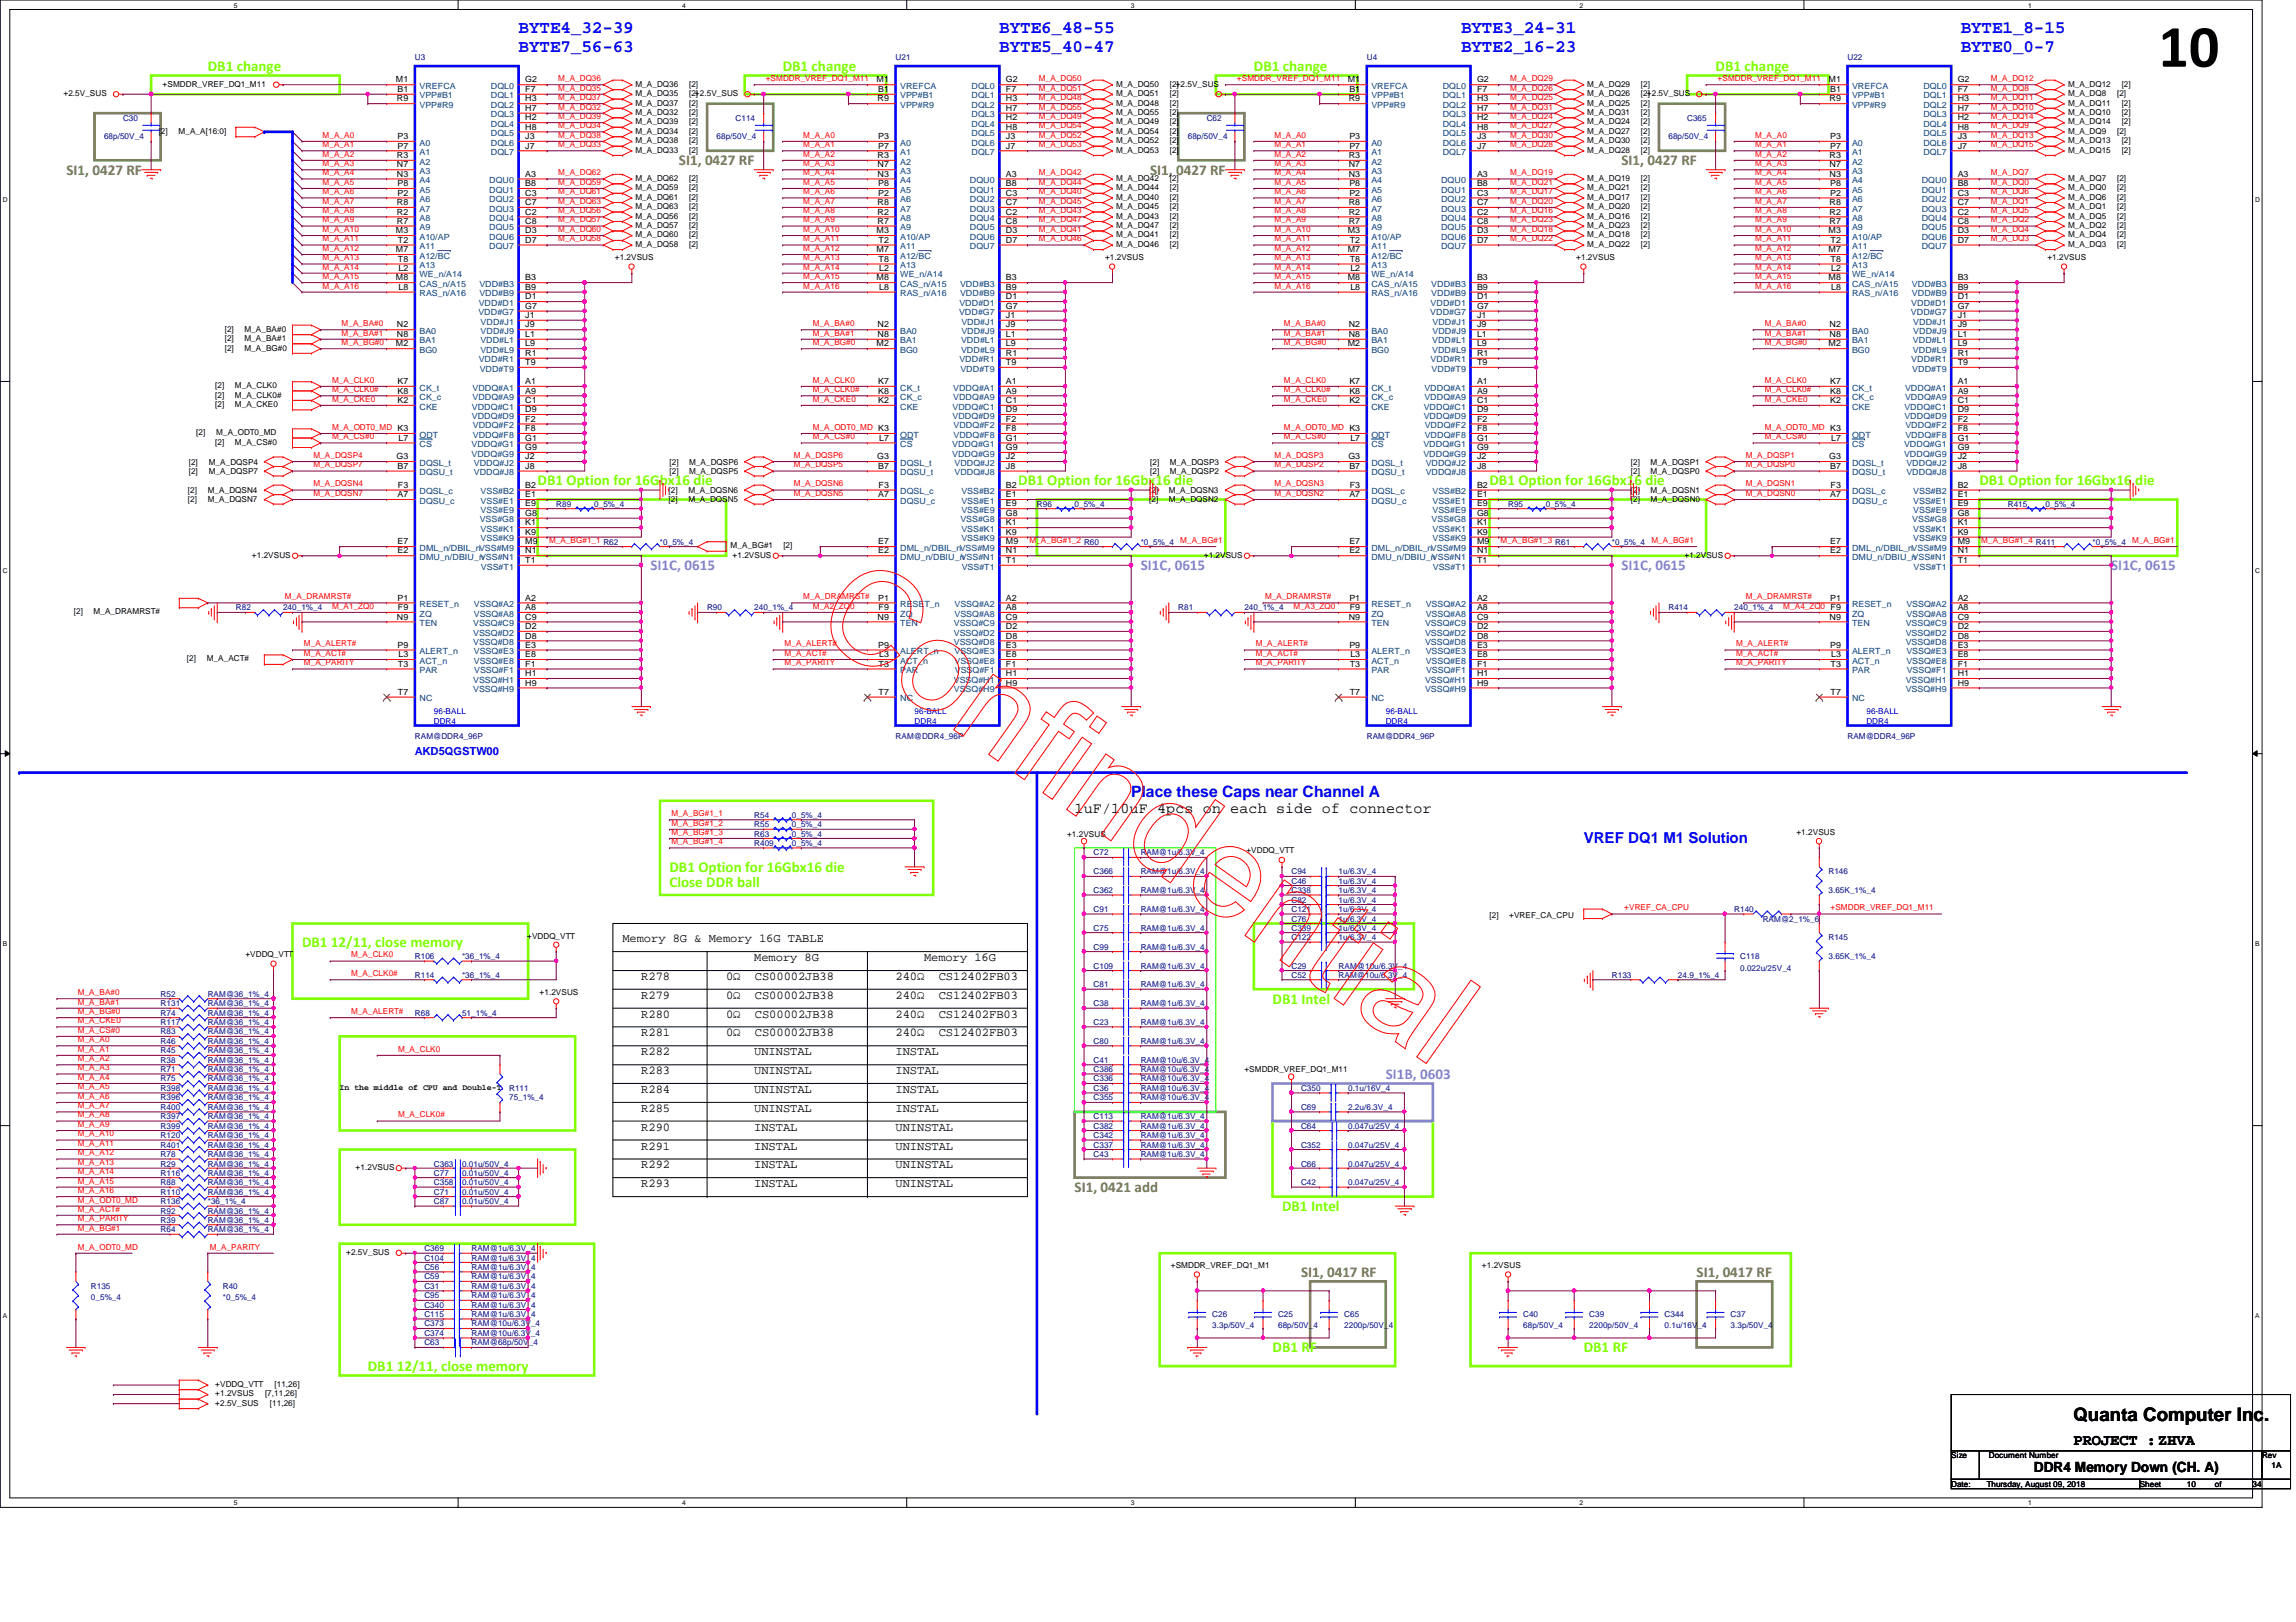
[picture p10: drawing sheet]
<svg xmlns="http://www.w3.org/2000/svg" width="297mm" height="210mm" viewBox="0 0 297 210" stroke-linecap="round" stroke-linejoin="round" font-family="sans-serif">
<defs><g id="words">
<text font-size="7.8" x="279.2" y="8.6">10</text>
<text font-size="2.4" x="268.3" y="183.9">Quanta Computer Inc.</text>
<g font-size="2.3" fill="#00f">
<text x="67.1" y="4.3">BYTE4_32-39</text>
<text x="129.3" y="4.3">BYTE6_48-55</text>
<text x="189" y="4.3">BYTE3_24-31</text>
<text x="253.7" y="4.3">BYTE1_8-15</text>
<text x="67.1" y="6.7">BYTE7_56-63</text>
<text x="129.3" y="6.7">BYTE5_40-47</text>
<text x="189" y="6.7">BYTE2_16-23</text>
<text x="253.7" y="6.7">BYTE0_0-7</text>
</g>
<text font-size="2" fill="#00f" x="146.3" y="103.1">Place these Caps near Channel A</text>
<text font-size="2" x="268.3" y="187">PROJECT :ZHVA</text>
<g font-size="1.9" fill="#80ff00">
<text x="26.9" y="9.2">DB1 change</text>
<text x="101.3" y="9.2">DB1 change</text>
<text x="162.2" y="9.2">DB1 change</text>
<text x="222" y="9.2">DB1 change</text>
<text x="69.6" y="62.8">DB1 Option for 16Gbx16 die</text>
<text x="131.7" y="62.8">DB1 Option for 16Gbx16 die</text>
<text x="192.7" y="62.8">DB1 Option for 16Gbx16 die</text>
<text x="256.1" y="62.8">DB1 Option for 16Gbx16 die</text>
<text x="86.6" y="112.8">DB1 Option for 16Gbx16 die</text>
<text x="86.6" y="114.8">Close DDR ball</text>
<text x="39.1" y="122.6">DB1 12/11, close memory</text>
<text x="164.6" y="129.9">DB1 Intel</text>
<text x="165.9" y="156.7">DB1 Intel</text>
<text x="47.6" y="177.4">DB1 12/11, close memory</text>
<text x="164.6" y="175">DB1 RF</text>
<text x="204.9" y="175">DB1 RF</text>
</g>
<g font-size="1.9" fill="#808040">
<text x="8.6" y="22.6">SI1, 0427 RF</text>
<text x="87.8" y="21.4">SI1, 0427 RF</text>
<text x="148.8" y="22.6">SI1, 0427 RF</text>
<text x="209.8" y="21.4">SI1, 0427 RF</text>
<text x="139" y="154.3">SI1, 0421 add</text>
<text x="168.3" y="165.2">SI1, 0417 RF</text>
<text x="219.5" y="165.2">SI1, 0417 RF</text>
</g>
<g font-size="1.9" fill="#8080ff">
<text x="84.2" y="73.8">SI1C, 0615</text>
<text x="147.6" y="73.8">SI1C, 0615</text>
<text x="209.8" y="73.8">SI1C, 0615</text>
<text x="273.1" y="73.8">SI1C, 0615</text>
<text x="179.3" y="139.7">SI1B, 0603</text>
</g>
<text font-size="1.9" x="139" y="105.2">1uF/10uF 4pcs on each side of connector</text>
<text font-size="1.9" fill="#00f" x="204.9" y="109.1">VREF DQ1 M1 Solution</text>
<text font-size="1.8" x="263.1" y="190.5">DDR4 Memory Down (CH. A)</text>
<g font-size="1.6">
<text x="80.5" y="121.9">Memory 8G &amp; Memory 16G TABLE</text>
<text x="97.6" y="124.4">Memory 8G</text>
<text x="119.5" y="124.4">Memory 16G</text>
<text x="83" y="131.7">R280</text>
<text x="83" y="129.2">R279</text>
<text x="83" y="126.8">R278</text>
<text x="93.9" y="131.7">0Ω</text>
<text x="93.9" y="129.2">0Ω</text>
<text x="93.9" y="126.8">0Ω</text>
<text x="97.7" y="131.7">CS00002JB38</text>
<text x="97.7" y="129.2">CS00002JB38</text>
<text x="97.7" y="126.8">CS00002JB38</text>
<text x="115.9" y="131.7">240Ω</text>
<text x="115.9" y="129.2">240Ω</text>
<text x="115.9" y="126.8">240Ω</text>
<text x="121.5" y="131.7">CS12402FB03</text>
<text x="121.5" y="129.2">CS12402FB03</text>
<text x="121.5" y="126.8">CS12402FB03</text>
<text x="83" y="136.6">R282</text>
<text x="83" y="134.1">R281</text>
<text x="93.9" y="134.1">0Ω</text>
<text x="97.6" y="136.6">UNINSTAL</text>
<text x="97.7" y="134.1">CS00002JB38</text>
<text x="115.9" y="136.6">INSTAL</text>
<text x="115.9" y="134.1">240Ω</text>
<text x="121.5" y="134.1">CS12402FB03</text>
<text x="83" y="141.4">R284</text>
<text x="83" y="139">R283</text>
<text x="83" y="143.9">R285</text>
<text x="97.6" y="141.4">UNINSTAL</text>
<text x="97.6" y="139">UNINSTAL</text>
<text x="97.6" y="143.9">UNINSTAL</text>
<text x="115.9" y="139">INSTAL</text>
<text x="115.9" y="143.9">INSTAL</text>
<text x="115.9" y="141.4">INSTAL</text>
<text x="83" y="148.8">R291</text>
<text x="83" y="146.3">R290</text>
<text x="97.6" y="148.8">INSTAL</text>
<text x="97.6" y="146.3">INSTAL</text>
<text x="115.9" y="146.3">UNINSTAL</text>
<text x="115.9" y="148.8">UNINSTAL</text>
<text x="83" y="151.2">R292</text>
<text x="83" y="153.6">R293</text>
<text x="97.6" y="153.6">INSTAL</text>
<text x="97.6" y="151.2">INSTAL</text>
<text x="115.9" y="151.2">UNINSTAL</text>
<text x="115.9" y="153.6">UNINSTAL</text>
</g>
<text font-size="1.4" fill="#00f" x="53.7" y="97.7">AKD5QGSTW00</text>
<g font-size="1.1">
<text x="21" y="11.2">+SMDDR_VREF_DQ1_M11</text>
<text x="51.2" y="10.7">M1</text>
<text x="51.4" y="11.9">B1</text>
<text x="67.9" y="10.7">G2</text>
<text x="67.9" y="11.9">F7</text>
<text x="82.2" y="11.2">M_A_DQ36</text>
<text x="89.2" y="11.2">[2]</text>
<text x="113.4" y="10.7">M1</text>
<text x="113.6" y="11.9">B1</text>
<text x="130.1" y="10.7">G2</text>
<text x="130.1" y="11.9">F7</text>
<text x="144.4" y="11.2">M_A_DQ50</text>
<text x="151.3" y="11.2">[2]+2.5V_SUS</text>
<text x="174.4" y="10.7">M1</text>
<text x="174.6" y="11.9">B1</text>
<text x="191.1" y="10.7">G2</text>
<text x="191.1" y="11.9">F7</text>
<text x="205.4" y="11.2">M_A_DQ29</text>
<text x="212.3" y="11.2">[2]</text>
<text x="236.6" y="10.7">M1</text>
<text x="236.8" y="11.9">B1</text>
<text x="253.3" y="10.7">G2</text>
<text x="253.3" y="11.9">F7</text>
<text x="267.5" y="11.2">M_A_DQ12</text>
<text x="274.5" y="11.2">[2]</text>
<text x="8.2" y="12.4">+2.5V_SUS</text>
<text x="20.5" y="17.3">[2]</text>
<text x="23.1" y="17.3">M_A_A[16:0]</text>
<text x="51.3" y="13.1">R9</text>
<text x="51.4" y="18">P3</text>
<text x="67.9" y="13.1">H3</text>
<text x="67.9" y="14.4">H7</text>
<text x="67.9" y="15.6">H2</text>
<text x="67.9" y="16.8">H8</text>
<text x="67.9" y="18">J3</text>
<text x="82.2" y="12.4">M_A_DQ35</text>
<text x="82.2" y="16.1">M_A_DQ39</text>
<text x="82.2" y="13.7">M_A_DQ37</text>
<text x="82.2" y="14.9">M_A_DQ32</text>
<text x="82.2" y="17.3">M_A_DQ34</text>
<text x="89.2" y="12.4">[2]+2.5V_SUS</text>
<text x="89.2" y="16.1">[2]</text>
<text x="89.2" y="13.7">[2]</text>
<text x="89.2" y="14.9">[2]</text>
<text x="89.2" y="17.3">[2]</text>
<text x="113.5" y="13.1">R9</text>
<text x="113.6" y="18">P3</text>
<text x="130.1" y="13.1">H3</text>
<text x="130.1" y="14.4">H7</text>
<text x="130.1" y="15.6">H2</text>
<text x="130.1" y="16.8">H8</text>
<text x="130.1" y="18">J3</text>
<text x="144.4" y="12.4">M_A_DQ51</text>
<text x="144.4" y="16.1">M_A_DQ49</text>
<text x="144.4" y="13.7">M_A_DQ48</text>
<text x="144.4" y="14.9">M_A_DQ55</text>
<text x="144.4" y="17.3">M_A_DQ54</text>
<text x="151.3" y="12.4">[2]</text>
<text x="151.3" y="16.1">[2]</text>
<text x="151.3" y="13.7">[2]</text>
<text x="151.3" y="14.9">[2]</text>
<text x="151.3" y="17.3">[2]</text>
<text x="174.5" y="13.1">R9</text>
<text x="174.6" y="18">P3</text>
<text x="191.1" y="13.1">H3</text>
<text x="191.1" y="14.4">H7</text>
<text x="191.1" y="15.6">H2</text>
<text x="191.1" y="16.8">H8</text>
<text x="191.1" y="18">J3</text>
<text x="205.4" y="12.4">M_A_DQ26</text>
<text x="205.4" y="16.1">M_A_DQ24</text>
<text x="205.4" y="13.7">M_A_DQ25</text>
<text x="205.4" y="14.9">M_A_DQ31</text>
<text x="205.4" y="17.3">M_A_DQ27</text>
<text x="212.3" y="12.4">[2]+2.5V_SUS</text>
<text x="212.3" y="16.1">[2]</text>
<text x="212.3" y="13.7">[2]</text>
<text x="212.3" y="14.9">[2]</text>
<text x="212.3" y="17.3">[2]</text>
<text x="236.7" y="13.1">R9</text>
<text x="236.8" y="18">P3</text>
<text x="253.3" y="13.1">H3</text>
<text x="253.3" y="14.4">H7</text>
<text x="253.3" y="15.6">H2</text>
<text x="253.3" y="16.8">H8</text>
<text x="253.3" y="18">J3</text>
<text x="267.5" y="14.9">M_A_DQ10</text>
<text x="267.5" y="12.4">M_A_DQ8</text>
<text x="267.5" y="16.1">M_A_DQ14</text>
<text x="267.5" y="13.7">M_A_DQ11</text>
<text x="267.5" y="17.3">M_A_DQ9</text>
<text x="273.9" y="12.4">[2]</text>
<text x="273.9" y="17.3">[2]</text>
<text x="274.5" y="14.9">[2]</text>
<text x="274.5" y="16.1">[2]</text>
<text x="274.5" y="13.7">[2]</text>
<text x="51.3" y="20.4">R3</text>
<text x="51.3" y="21.7">N7</text>
<text x="51.3" y="22.9">N3</text>
<text x="51.4" y="19.2">P7</text>
<text x="67.9" y="19.2">J7</text>
<text x="67.9" y="22.9">A3</text>
<text x="82.2" y="23.4">M_A_DQ62</text>
<text x="82.2" y="18.5">M_A_DQ38</text>
<text x="82.2" y="19.8">M_A_DQ33</text>
<text x="89.2" y="23.4">[2]</text>
<text x="89.2" y="18.5">[2]</text>
<text x="89.2" y="19.8">[2]</text>
<text x="113.5" y="20.4">R3</text>
<text x="113.5" y="21.7">N7</text>
<text x="113.5" y="22.9">N3</text>
<text x="113.6" y="19.2">P7</text>
<text x="130.1" y="19.2">J7</text>
<text x="130.1" y="22.9">A3</text>
<text x="144.4" y="23.4">M_A_DQ42</text>
<text x="144.4" y="18.5">M_A_DQ52</text>
<text x="144.4" y="19.8">M_A_DQ53</text>
<text x="151.3" y="23.4">[2]</text>
<text x="151.3" y="18.5">[2]</text>
<text x="151.3" y="19.8">[2]</text>
<text x="174.5" y="20.4">R3</text>
<text x="174.5" y="21.7">N7</text>
<text x="174.5" y="22.9">N3</text>
<text x="174.6" y="19.2">P7</text>
<text x="191.1" y="19.2">J7</text>
<text x="191.1" y="22.9">A3</text>
<text x="205.4" y="23.4">M_A_DQ19</text>
<text x="205.4" y="18.5">M_A_DQ30</text>
<text x="205.4" y="19.8">M_A_DQ28</text>
<text x="212.3" y="23.4">[2]</text>
<text x="212.3" y="18.5">[2]</text>
<text x="212.3" y="19.8">[2]</text>
<text x="236.7" y="20.4">R3</text>
<text x="236.7" y="21.7">N7</text>
<text x="236.7" y="22.9">N3</text>
<text x="236.8" y="19.2">P7</text>
<text x="253.3" y="19.2">J7</text>
<text x="253.3" y="22.9">A3</text>
<text x="267.5" y="23.4">M_A_DQ7</text>
<text x="267.5" y="18.5">M_A_DQ13</text>
<text x="267.5" y="19.8">M_A_DQ15</text>
<text x="273.9" y="23.4">[2]</text>
<text x="274.5" y="18.5">[2]</text>
<text x="274.5" y="19.8">[2]</text>
<text x="51.3" y="26.5">R8</text>
<text x="51.3" y="27.8">R2</text>
<text x="51.3" y="29">R7</text>
<text x="51.4" y="24.1">P8</text>
<text x="51.4" y="25.3">P2</text>
<text x="67.9" y="24.1">B8</text>
<text x="67.9" y="25.3">C3</text>
<text x="67.9" y="26.5">C7</text>
<text x="67.9" y="27.8">C2</text>
<text x="67.9" y="29">C8</text>
<text x="82.2" y="24.6">M_A_DQ59</text>
<text x="82.2" y="25.9">M_A_DQ61</text>
<text x="82.2" y="27.1">M_A_DQ63</text>
<text x="82.2" y="28.3">M_A_DQ56</text>
<text x="82.2" y="29.5">M_A_DQ57</text>
<text x="89.2" y="24.6">[2]</text>
<text x="89.2" y="25.9">[2]</text>
<text x="89.2" y="27.1">[2]</text>
<text x="89.2" y="28.3">[2]</text>
<text x="89.2" y="29.5">[2]</text>
<text x="113.5" y="26.5">R8</text>
<text x="113.5" y="27.8">R2</text>
<text x="113.5" y="29">R7</text>
<text x="113.6" y="24.1">P8</text>
<text x="113.6" y="25.3">P2</text>
<text x="130.1" y="24.1">B8</text>
<text x="130.1" y="25.3">C3</text>
<text x="130.1" y="26.5">C7</text>
<text x="130.1" y="27.8">C2</text>
<text x="130.1" y="29">C8</text>
<text x="144.4" y="24.6">M_A_DQ44</text>
<text x="144.4" y="28.3">M_A_DQ43</text>
<text x="144.4" y="25.9">M_A_DQ40</text>
<text x="144.4" y="27.1">M_A_DQ45</text>
<text x="144.4" y="29.5">M_A_DQ47</text>
<text x="151.3" y="24.6">[2]</text>
<text x="151.3" y="28.3">[2]</text>
<text x="151.3" y="25.9">[2]</text>
<text x="151.3" y="27.1">[2]</text>
<text x="151.3" y="29.5">[2]</text>
<text x="174.5" y="26.5">R8</text>
<text x="174.5" y="27.8">R2</text>
<text x="174.5" y="29">R7</text>
<text x="174.6" y="24.1">P8</text>
<text x="174.6" y="25.3">P2</text>
<text x="191.1" y="24.1">B8</text>
<text x="191.1" y="25.3">C3</text>
<text x="191.1" y="26.5">C7</text>
<text x="191.1" y="27.8">C2</text>
<text x="191.1" y="29">C8</text>
<text x="205.4" y="24.6">M_A_DQ21</text>
<text x="205.4" y="28.3">M_A_DQ16</text>
<text x="205.4" y="25.9">M_A_DQ17</text>
<text x="205.4" y="27.1">M_A_DQ20</text>
<text x="205.4" y="29.5">M_A_DQ23</text>
<text x="212.3" y="24.6">[2]</text>
<text x="212.3" y="28.3">[2]</text>
<text x="212.3" y="25.9">[2]</text>
<text x="212.3" y="27.1">[2]</text>
<text x="212.3" y="29.5">[2]</text>
<text x="236.7" y="26.5">R8</text>
<text x="236.7" y="27.8">R2</text>
<text x="236.7" y="29">R7</text>
<text x="236.8" y="24.1">P8</text>
<text x="236.8" y="25.3">P2</text>
<text x="253.3" y="24.1">B8</text>
<text x="253.3" y="25.3">C3</text>
<text x="253.3" y="26.5">C7</text>
<text x="253.3" y="27.8">C2</text>
<text x="253.3" y="29">C8</text>
<text x="267.5" y="24.6">M_A_DQ0</text>
<text x="267.5" y="25.9">M_A_DQ6</text>
<text x="267.5" y="27.1">M_A_DQ1</text>
<text x="267.5" y="28.3">M_A_DQ5</text>
<text x="267.5" y="29.5">M_A_DQ2</text>
<text x="273.9" y="24.6">[2]</text>
<text x="273.9" y="25.9">[2]</text>
<text x="273.9" y="27.1">[2]</text>
<text x="273.9" y="28.3">[2]</text>
<text x="273.9" y="29.5">[2]</text>
<text x="51.2" y="30.2">M3</text>
<text x="51.2" y="32.6">M7</text>
<text x="51.5" y="31.4">T2</text>
<text x="51.5" y="33.9">T8</text>
<text x="51.6" y="35.1">L2</text>
<text x="67.9" y="30.2">D3</text>
<text x="67.9" y="31.4">D7</text>
<text x="79.5" y="33.7">+1.2VSUS</text>
<text x="82.2" y="30.7">M_A_DQ60</text>
<text x="82.2" y="32">M_A_DQ58</text>
<text x="89.2" y="30.7">[2]</text>
<text x="89.2" y="32">[2]</text>
<text x="113.4" y="30.2">M3</text>
<text x="113.4" y="32.6">M7</text>
<text x="113.7" y="31.4">T2</text>
<text x="113.7" y="33.9">T8</text>
<text x="113.7" y="35.1">L2</text>
<text x="130.1" y="30.2">D3</text>
<text x="130.1" y="31.4">D7</text>
<text x="143" y="33.7">+1.2VSUS</text>
<text x="144.4" y="30.7">M_A_DQ41</text>
<text x="144.4" y="32">M_A_DQ46</text>
<text x="151.3" y="30.7">[2]</text>
<text x="151.3" y="32">[2]</text>
<text x="174.4" y="30.2">M3</text>
<text x="174.4" y="32.6">M7</text>
<text x="174.6" y="31.4">T2</text>
<text x="174.6" y="33.9">T8</text>
<text x="174.7" y="35.1">L2</text>
<text x="191.1" y="30.2">D3</text>
<text x="191.1" y="31.4">D7</text>
<text x="203.9" y="33.7">+1.2VSUS</text>
<text x="205.4" y="30.7">M_A_DQ18</text>
<text x="205.4" y="32">M_A_DQ22</text>
<text x="212.3" y="30.7">[2]</text>
<text x="212.3" y="32">[2]</text>
<text x="236.6" y="30.2">M3</text>
<text x="236.6" y="32.6">M7</text>
<text x="236.8" y="31.4">T2</text>
<text x="236.8" y="33.9">T8</text>
<text x="236.9" y="35.1">L2</text>
<text x="253.3" y="30.2">D3</text>
<text x="253.3" y="31.4">D7</text>
<text x="264.9" y="33.7">+1.2VSUS</text>
<text x="267.5" y="30.7">M_A_DQ4</text>
<text x="267.5" y="32">M_A_DQ3</text>
<text x="273.9" y="30.7">[2]</text>
<text x="273.9" y="32">[2]</text>
<text x="51.2" y="36.3">M8</text>
<text x="51.6" y="37.5">L8</text>
<text x="67.9" y="36.3">B3</text>
<text x="67.9" y="37.5">B9</text>
<text x="67.9" y="38.7">D1</text>
<text x="67.9" y="40">G7</text>
<text x="67.9" y="41.1">J1</text>
<text x="113.4" y="36.3">M8</text>
<text x="113.7" y="37.5">L8</text>
<text x="130.1" y="36.3">B3</text>
<text x="130.1" y="37.5">B9</text>
<text x="130.1" y="38.7">D1</text>
<text x="130.1" y="40">G7</text>
<text x="130.1" y="41.1">J1</text>
<text x="174.4" y="36.3">M8</text>
<text x="174.7" y="37.5">L8</text>
<text x="191.1" y="36.3">B3</text>
<text x="191.1" y="37.5">B9</text>
<text x="191.1" y="38.7">D1</text>
<text x="191.1" y="40">G7</text>
<text x="191.1" y="41.1">J1</text>
<text x="236.6" y="36.3">M8</text>
<text x="236.9" y="37.5">L8</text>
<text x="253.3" y="36.3">B3</text>
<text x="253.3" y="37.5">B9</text>
<text x="253.3" y="38.7">D1</text>
<text x="253.3" y="40">G7</text>
<text x="253.3" y="41.1">J1</text>
<text x="29.1" y="42.9">[2]</text>
<text x="29.1" y="44.2">[2]</text>
<text x="29.1" y="45.4">[2]</text>
<text x="31.6" y="42.9">M_A_BA#0</text>
<text x="31.6" y="44.2">M_A_BA#1</text>
<text x="31.6" y="45.4">M_A_BG#0</text>
<text x="51.2" y="44.8">M2</text>
<text x="51.3" y="42.4">N2</text>
<text x="51.3" y="43.6">N8</text>
<text x="67.9" y="42.4">J9</text>
<text x="67.9" y="43.6">L1</text>
<text x="67.9" y="44.8">L9</text>
<text x="67.9" y="46.1">R1</text>
<text x="67.9" y="47.2">T9</text>
<text x="113.4" y="44.8">M2</text>
<text x="113.5" y="42.4">N2</text>
<text x="113.5" y="43.6">N8</text>
<text x="130.1" y="42.4">J9</text>
<text x="130.1" y="43.6">L1</text>
<text x="130.1" y="44.8">L9</text>
<text x="130.1" y="46.1">R1</text>
<text x="130.1" y="47.2">T9</text>
<text x="174.4" y="44.8">M2</text>
<text x="174.5" y="42.4">N2</text>
<text x="174.5" y="43.6">N8</text>
<text x="191.1" y="42.4">J9</text>
<text x="191.1" y="43.6">L1</text>
<text x="191.1" y="44.8">L9</text>
<text x="191.1" y="46.1">R1</text>
<text x="191.1" y="47.2">T9</text>
<text x="236.6" y="44.8">M2</text>
<text x="236.7" y="42.4">N2</text>
<text x="236.7" y="43.6">N8</text>
<text x="253.3" y="42.4">J9</text>
<text x="253.3" y="43.6">L1</text>
<text x="253.3" y="44.8">L9</text>
<text x="253.3" y="46.1">R1</text>
<text x="253.3" y="47.2">T9</text>
<text x="27.9" y="50.2">[2]</text>
<text x="27.9" y="51.5">[2]</text>
<text x="27.9" y="52.7">[2]</text>
<text x="30.4" y="50.2">M_A_CLK0</text>
<text x="30.4" y="51.5">M_A_CLK0#</text>
<text x="30.4" y="52.7">M_A_CKE0</text>
<text x="51.4" y="52.2">K2</text>
<text x="51.4" y="49.7">K7</text>
<text x="51.4" y="50.9">K8</text>
<text x="67.9" y="49.7">A1</text>
<text x="67.9" y="50.9">A9</text>
<text x="67.9" y="52.2">C1</text>
<text x="67.9" y="53.3">D9</text>
<text x="113.6" y="52.2">K2</text>
<text x="113.6" y="49.7">K7</text>
<text x="113.6" y="50.9">K8</text>
<text x="130.1" y="49.7">A1</text>
<text x="130.1" y="50.9">A9</text>
<text x="130.1" y="52.2">C1</text>
<text x="130.1" y="53.3">D9</text>
<text x="174.6" y="52.2">K2</text>
<text x="174.6" y="49.7">K7</text>
<text x="174.6" y="50.9">K8</text>
<text x="191.1" y="49.7">A1</text>
<text x="191.1" y="50.9">A9</text>
<text x="191.1" y="52.2">C1</text>
<text x="191.1" y="53.3">D9</text>
<text x="236.8" y="52.2">K2</text>
<text x="236.8" y="49.7">K7</text>
<text x="236.8" y="50.9">K8</text>
<text x="253.3" y="49.7">A1</text>
<text x="253.3" y="50.9">A9</text>
<text x="253.3" y="52.2">C1</text>
<text x="253.3" y="53.3">D9</text>
<text x="25.4" y="56.3">[2]</text>
<text x="27.9" y="57.6">[2]</text>
<text x="28" y="56.3">M_A_ODT0_MD</text>
<text x="30.4" y="57.6">M_A_CS#0</text>
<text x="51.3" y="59.4">G3</text>
<text x="51.6" y="57">L7</text>
<text x="67.9" y="55.8">F8</text>
<text x="67.9" y="57">G1</text>
<text x="67.9" y="58.3">G9</text>
<text x="67.9" y="59.4">J2</text>
<text x="67.9" y="54.6">F2</text>
<text x="113.5" y="59.4">G3</text>
<text x="113.7" y="57">L7</text>
<text x="130.1" y="55.8">F8</text>
<text x="130.1" y="57">G1</text>
<text x="130.1" y="58.3">G9</text>
<text x="130.1" y="59.4">J2</text>
<text x="130.1" y="54.6">F2</text>
<text x="174.5" y="59.4">G3</text>
<text x="174.7" y="57">L7</text>
<text x="191.1" y="55.8">F8</text>
<text x="191.1" y="57">G1</text>
<text x="191.1" y="58.3">G9</text>
<text x="191.1" y="59.4">J2</text>
<text x="191.1" y="54.6">F2</text>
<text x="236.6" y="59.4">G3</text>
<text x="236.9" y="57">L7</text>
<text x="253.3" y="55.8">F8</text>
<text x="253.3" y="57">G1</text>
<text x="253.3" y="58.3">G9</text>
<text x="253.3" y="59.4">J2</text>
<text x="253.3" y="54.6">F2</text>
<text x="24.3" y="65">[2]</text>
<text x="24.3" y="63.8">[2]</text>
<text x="24.4" y="61.3">[2]</text>
<text x="24.4" y="60.1">[2]</text>
<text x="26.9" y="65">M_A_DQSN7</text>
<text x="26.9" y="63.8">M_A_DQSN4</text>
<text x="27" y="61.3">M_A_DQSP7</text>
<text x="27" y="60.1">M_A_DQSP4</text>
<text x="51.4" y="64.3">A7</text>
<text x="51.4" y="60.7">B7</text>
<text x="51.5" y="63.1">F3</text>
<text x="67.9" y="63.1">B2</text>
<text x="67.9" y="65.5">E9</text>
<text x="67.9" y="64.3">E1</text>
<text x="67.9" y="60.7">J8</text>
<text x="86.5" y="65">[2]</text>
<text x="86.5" y="63.8">[2]</text>
<text x="86.6" y="61.3">[2]</text>
<text x="86.6" y="60.1">[2]</text>
<text x="89.1" y="65">M_A_DQSN5</text>
<text x="89.1" y="63.8">M_A_DQSN6</text>
<text x="89.2" y="61.3">M_A_DQSP5</text>
<text x="89.2" y="60.1">M_A_DQSP6</text>
<text x="113.6" y="64.3">A7</text>
<text x="113.6" y="60.7">B7</text>
<text x="113.7" y="63.1">F3</text>
<text x="130.1" y="63.1">B2</text>
<text x="130.1" y="65.5">E9</text>
<text x="130.1" y="64.3">E1</text>
<text x="130.1" y="60.7">J8</text>
<text x="148.7" y="65">[2]</text>
<text x="148.7" y="63.8">[2]</text>
<text x="148.8" y="61.3">[2]</text>
<text x="148.8" y="60.1">[2]</text>
<text x="151.2" y="65">M_A_DQSN2</text>
<text x="151.2" y="63.8">M_A_DQSN3</text>
<text x="151.3" y="61.3">M_A_DQSP2</text>
<text x="151.3" y="60.1">M_A_DQSP3</text>
<text x="174.6" y="64.3">A7</text>
<text x="174.6" y="60.7">B7</text>
<text x="174.6" y="63.1">F3</text>
<text x="191.1" y="63.1">B2</text>
<text x="191.1" y="65.5">E9</text>
<text x="191.1" y="64.3">E1</text>
<text x="191.1" y="60.7">J8</text>
<text x="211" y="60.1">[2]</text>
<text x="211" y="61.3">[2]</text>
<text x="211" y="63.8">[2]</text>
<text x="211" y="65">[2]</text>
<text x="213.5" y="60.1">M_A_DQSP1</text>
<text x="213.5" y="61.3">M_A_DQSP0</text>
<text x="213.5" y="63.8">M_A_DQSN1</text>
<text x="213.5" y="65">M_A_DQSN0</text>
<text x="236.8" y="64.3">A7</text>
<text x="236.8" y="60.7">B7</text>
<text x="236.8" y="63.1">F3</text>
<text x="253.3" y="63.1">B2</text>
<text x="253.3" y="65.5">E9</text>
<text x="253.3" y="64.3">E1</text>
<text x="253.3" y="60.7">J8</text>
<text x="51.4" y="71.6">E2</text>
<text x="51.4" y="70.4">E7</text>
<text x="67.9" y="66.8">G8</text>
<text x="67.9" y="68">K1</text>
<text x="67.9" y="69.2">K9</text>
<text x="67.9" y="70.4">M9</text>
<text x="67.9" y="71.6">N1</text>
<text x="94.5" y="71">M_A_BG#1</text>
<text x="101.3" y="71">[2]</text>
<text x="113.6" y="71.6">E2</text>
<text x="113.6" y="70.4">E7</text>
<text x="130.1" y="66.8">G8</text>
<text x="130.1" y="68">K1</text>
<text x="130.1" y="69.2">K9</text>
<text x="130.1" y="70.4">M9</text>
<text x="130.1" y="71.6">N1</text>
<text x="174.6" y="71.6">E2</text>
<text x="174.6" y="70.4">E7</text>
<text x="191.1" y="66.8">G8</text>
<text x="191.1" y="68">K1</text>
<text x="191.1" y="69.2">K9</text>
<text x="191.1" y="70.4">M9</text>
<text x="191.1" y="71.6">N1</text>
<text x="236.8" y="71.6">E2</text>
<text x="236.8" y="70.4">E7</text>
<text x="253.3" y="66.8">G8</text>
<text x="253.3" y="68">K1</text>
<text x="253.3" y="69.2">K9</text>
<text x="253.3" y="70.4">M9</text>
<text x="253.3" y="71.6">N1</text>
<text x="32.6" y="72.2">+1.2VSUS</text>
<text x="51.4" y="77.7">P1</text>
<text x="67.9" y="77.7">A2</text>
<text x="67.9" y="72.9">T1</text>
<text x="94.8" y="72.2">+1.2VSUS</text>
<text x="113.6" y="77.7">P1</text>
<text x="130.1" y="77.7">A2</text>
<text x="130.1" y="72.9">T1</text>
<text x="155.7" y="72.2">+1.2VSUS</text>
<text x="174.6" y="77.7">P1</text>
<text x="191.1" y="77.7">A2</text>
<text x="191.1" y="72.9">T1</text>
<text x="217.9" y="72.2">+1.2VSUS</text>
<text x="236.8" y="77.7">P1</text>
<text x="253.3" y="77.7">A2</text>
<text x="253.3" y="72.9">T1</text>
<text x="9.6" y="79.5">[2]</text>
<text x="12.1" y="79.5">M_A_DRAMRST#</text>
<text x="51.3" y="80.2">N9</text>
<text x="51.4" y="83.8">P9</text>
<text x="51.5" y="79">F9</text>
<text x="67.9" y="80.2">C9</text>
<text x="67.9" y="79">A8</text>
<text x="67.9" y="81.4">D2</text>
<text x="67.9" y="82.6">D8</text>
<text x="67.9" y="83.8">E3</text>
<text x="113.5" y="80.2">N9</text>
<text x="113.6" y="83.8">P9</text>
<text x="113.7" y="79">F9</text>
<text x="130.1" y="80.2">C9</text>
<text x="130.1" y="79">A8</text>
<text x="130.1" y="81.4">D2</text>
<text x="130.1" y="82.6">D8</text>
<text x="130.1" y="83.8">E3</text>
<text x="174.5" y="80.2">N9</text>
<text x="174.6" y="83.8">P9</text>
<text x="174.6" y="79">F9</text>
<text x="191.1" y="80.2">C9</text>
<text x="191.1" y="79">A8</text>
<text x="191.1" y="81.4">D2</text>
<text x="191.1" y="82.6">D8</text>
<text x="191.1" y="83.8">E3</text>
<text x="236.7" y="80.2">N9</text>
<text x="236.8" y="83.8">P9</text>
<text x="253.3" y="80.2">C9</text>
<text x="253.3" y="79">A8</text>
<text x="253.3" y="81.4">D2</text>
<text x="253.3" y="82.6">D8</text>
<text x="253.3" y="83.8">E3</text>
<text x="24.2" y="85.6">[2]</text>
<text x="26.8" y="85.6">M_A_ACT#</text>
<text x="51.5" y="86.3">T3</text>
<text x="51.5" y="89.9">T7</text>
<text x="51.6" y="85">L3</text>
<text x="67.9" y="85">E8</text>
<text x="67.9" y="86.3">F1</text>
<text x="67.9" y="87.5">H1</text>
<text x="67.9" y="88.7">H9</text>
<text x="113.7" y="86.3">T3</text>
<text x="113.7" y="89.9">T7</text>
<text x="113.7" y="85">L3</text>
<text x="130.1" y="85">E8</text>
<text x="130.1" y="86.3">F1</text>
<text x="130.1" y="87.5">H1</text>
<text x="130.1" y="88.7">H9</text>
<text x="174.6" y="86.3">T3</text>
<text x="174.6" y="89.9">T7</text>
<text x="174.7" y="85">L3</text>
<text x="191.1" y="85">E8</text>
<text x="191.1" y="86.3">F1</text>
<text x="191.1" y="87.5">H1</text>
<text x="191.1" y="88.7">H9</text>
<text x="236.8" y="86.3">T3</text>
<text x="236.8" y="89.9">T7</text>
<text x="236.9" y="85">L3</text>
<text x="253.3" y="85">E8</text>
<text x="253.3" y="86.3">F1</text>
<text x="253.3" y="87.5">H1</text>
<text x="253.3" y="88.7">H9</text>
<text x="138" y="108.3">+1.2VSUS</text>
<text x="161.2" y="110.4">+VDDQ_VTT</text>
<text x="232.4" y="108">+1.2VSUS</text>
<text x="192.7" y="118.7">[2]</text>
<text x="195.2" y="118.7">+VREF_CA_CPU</text>
<text x="31.7" y="123.9">+VDDQ_VTT</text>
<text x="68.2" y="121.5">+VDDQ_VTT</text>
<text x="69.8" y="128.7">+1.2VSUS</text>
<text x="43.9" y="141.1">In the middle of CPU and Double-T</text>
<text x="161" y="138.8">+SMDDR_VREF_DQ1_M11</text>
<text x="46" y="151.4">+1.2VSUS</text>
<text x="44.8" y="162.4">+2.5V_SUS</text>
<text x="151.5" y="164.1">+SMDDR_VREF_DQ1_M1</text>
<text x="191.7" y="164.1">+1.2VSUS</text>
<text x="27.9" y="179.5">+VDDQ_VTT</text>
<text x="35.5" y="179.5">[11,26]</text>
<text x="27.9" y="180.7">+1.2VSUS</text>
<text x="27.9" y="181.9">+2.5V_SUS</text>
<text x="34.3" y="180.7">[7,11,26]</text>
<text x="34.9" y="181.9">[11,26]</text>
<text x="252.4" y="188.7">Size</text>
<text x="257.3" y="188.7">Document Number</text>
<text x="292.6" y="188.7">Rev</text>
<text x="293.9" y="189.9">1A</text>
<text x="252.4" y="192.4">Date:</text>
<text x="257" y="192.4">Thursday, August 09, 2018</text>
<text x="276.8" y="192.4">Sheet</text>
<text x="282.9" y="192.4">10</text>
<text x="286.6" y="192.4">of</text>
<text x="291.4" y="192.4">34</text>
</g>
<g font-size="1.1" fill="#000080">
<text x="53.7" y="7.7">U3</text>
<text x="115.9" y="7.7">U21</text>
<text x="176.8" y="7.7">U4</text>
<text x="239" y="7.7">U22</text>
<text x="15.9" y="15.6">C30</text>
<text x="95.2" y="15.6">C114</text>
<text x="156.1" y="15.6">C62</text>
<text x="218.3" y="15.6">C365</text>
<text x="13.5" y="18">68p/50V_4</text>
<text x="92.7" y="18">68p/50V_4</text>
<text x="153.7" y="18">68p/50V_4</text>
<text x="215.9" y="18">68p/50V_4</text>
<text x="72" y="65.6">R89</text>
<text x="76.9" y="65.6">0_5%_4</text>
<text x="134.2" y="65.6">R96</text>
<text x="139" y="65.6">0_5%_4</text>
<text x="195.1" y="65.6">R95</text>
<text x="200" y="65.6">0_5%_4</text>
<text x="259.8" y="65.6">R415</text>
<text x="264.6" y="65.6">0_5%_4</text>
<text x="85.4" y="70.5">*0_5%_4</text>
<text x="147.6" y="70.5">*0_5%_4</text>
<text x="208.5" y="70.5">*0_5%_4</text>
<text x="270.7" y="70.5">*0_5%_4</text>
<text x="30.5" y="79">R82</text>
<text x="36.6" y="79">240_1%_4</text>
<text x="91.5" y="79">R90</text>
<text x="97.6" y="79">240_1%_4</text>
<text x="152.4" y="79">R81</text>
<text x="161" y="79">240_1%_4</text>
<text x="215.9" y="79">R414</text>
<text x="224.4" y="79">240_1%_4</text>
<text x="53.7" y="95.6">RAM@DDR4_96P</text>
<text x="115.9" y="95.6">RAM@DDR4_96P</text>
<text x="176.8" y="95.6">RAM@DDR4_96P</text>
<text x="239" y="95.6">RAM@DDR4_96P</text>
<text x="97.6" y="107.1">R55</text>
<text x="97.6" y="105.8">R54</text>
<text x="102.4" y="107.1">0_5%_4</text>
<text x="102.4" y="105.8">0_5%_4</text>
<text x="97.6" y="108.3">R63</text>
<text x="97.6" y="109.5">R409</text>
<text x="102.4" y="108.3">0_5%_4</text>
<text x="102.4" y="109.5">0_5%_4</text>
<text x="141.5" y="113.2">C366</text>
<text x="141.5" y="110.7">C72</text>
<text x="147.6" y="113.2">RAM@1u/6.3V_4</text>
<text x="147.6" y="110.7">RAM@1u/6.3V_4</text>
<text x="167.1" y="113.2">C94</text>
<text x="173.2" y="113.2">1u/6.3V_4</text>
<text x="236.6" y="113.2">R146</text>
<text x="141.5" y="118">C91</text>
<text x="141.5" y="115.6">C362</text>
<text x="147.6" y="115.6">RAM@1u/6.3V_4</text>
<text x="147.6" y="118">RAM@1u/6.3V_4</text>
<text x="167.1" y="118">C121</text>
<text x="167.1" y="115.6">C338</text>
<text x="167.1" y="119.3">C76</text>
<text x="167.1" y="116.8">C82</text>
<text x="167.1" y="114.4">C46</text>
<text x="173.2" y="118">1u/6.3V_4</text>
<text x="173.2" y="115.6">1u/6.3V_4</text>
<text x="173.2" y="119.3">1u/6.3V_4</text>
<text x="173.2" y="116.8">1u/6.3V_4</text>
<text x="173.2" y="114.4">1u/6.3V_4</text>
<text x="224.4" y="118">R140</text>
<text x="228" y="119.3">RAM@2_1%_6</text>
<text x="236.6" y="115.6">3.65K_1%_4</text>
<text x="53.7" y="124.1">R106</text>
<text x="59.8" y="124.1">*36_1%_4</text>
<text x="141.5" y="125.3">C109</text>
<text x="141.5" y="122.9">C99</text>
<text x="141.5" y="120.5">C75</text>
<text x="147.6" y="125.3">RAM@1u/6.3V_4</text>
<text x="147.6" y="122.9">RAM@1u/6.3V_4</text>
<text x="147.6" y="120.5">RAM@1u/6.3V_4</text>
<text x="167.1" y="120.5">C339</text>
<text x="167.1" y="125.3">C29</text>
<text x="167.1" y="121.7">C122</text>
<text x="173.2" y="120.5">1u/6.3V_4</text>
<text x="173.2" y="121.7">1u/6.3V_4</text>
<text x="173.2" y="125.3">RAM@10u/6.3V_4</text>
<text x="225.1" y="124.1">C118</text>
<text x="225.1" y="125.6">0.022u/25V_4</text>
<text x="236.6" y="121.7">R145</text>
<text x="236.6" y="124.1">3.65K_1%_4</text>
<text x="20.8" y="129">R52</text>
<text x="20.8" y="131.4">R74</text>
<text x="20.8" y="130.2">R131</text>
<text x="26.9" y="129">RAM@36_1%_4</text>
<text x="26.9" y="131.4">RAM@36_1%_4</text>
<text x="26.9" y="130.2">RAM@36_1%_4</text>
<text x="53.7" y="126.6">R114</text>
<text x="53.7" y="131.4">R68</text>
<text x="59.8" y="131.4">51_1%_4</text>
<text x="59.8" y="126.6">*36_1%_4</text>
<text x="141.5" y="127.8">C81</text>
<text x="141.5" y="130.2">C38</text>
<text x="147.6" y="127.8">RAM@1u/6.3V_4</text>
<text x="147.6" y="130.2">RAM@1u/6.3V_4</text>
<text x="167.1" y="126.6">C52</text>
<text x="173.2" y="126.6">RAM@10u/6.3V_4</text>
<text x="208.5" y="126.6">R133</text>
<text x="217.1" y="126.6">24.9_1%_4</text>
<text x="20.8" y="136.3">R45</text>
<text x="20.8" y="133.9">R83</text>
<text x="20.8" y="132.7">R117</text>
<text x="20.8" y="137.5">R38</text>
<text x="20.8" y="135.1">R46</text>
<text x="26.9" y="136.3">RAM@36_1%_4</text>
<text x="26.9" y="133.9">RAM@36_1%_4</text>
<text x="26.9" y="137.5">RAM@36_1%_4</text>
<text x="26.9" y="135.1">RAM@36_1%_4</text>
<text x="26.9" y="132.7">RAM@36_1%_4</text>
<text x="141.5" y="135.1">C80</text>
<text x="141.5" y="132.7">C23</text>
<text x="141.5" y="137.5">C41</text>
<text x="147.6" y="135.1">RAM@1u/6.3V_4</text>
<text x="147.6" y="132.7">RAM@1u/6.3V_4</text>
<text x="147.6" y="137.5">RAM@10u/6.3V_4</text>
<text x="20.8" y="141.2">R398</text>
<text x="20.8" y="138.8">R71</text>
<text x="20.8" y="140">R75</text>
<text x="20.8" y="142.4">R396</text>
<text x="20.8" y="143.6">R400</text>
<text x="26.9" y="138.8">RAM@36_1%_4</text>
<text x="26.9" y="140">RAM@36_1%_4</text>
<text x="26.9" y="141.2">RAM@36_1%_4</text>
<text x="26.9" y="142.4">RAM@36_1%_4</text>
<text x="26.9" y="143.6">RAM@36_1%_4</text>
<text x="65.9" y="141.2">R111</text>
<text x="65.9" y="142.4">75_1%_4</text>
<text x="141.5" y="141.2">C36</text>
<text x="141.5" y="142.4">C355</text>
<text x="141.5" y="138.8">C386</text>
<text x="141.5" y="140">C336</text>
<text x="147.6" y="142.4">RAM@10u/6.3V_4</text>
<text x="147.6" y="138.8">RAM@10u/6.3V_4</text>
<text x="147.6" y="140">RAM@10u/6.3V_4</text>
<text x="147.6" y="141.2">RAM@10u/6.3V_4</text>
<text x="168.3" y="143.6">C69</text>
<text x="168.3" y="141.2">C350</text>
<text x="174.4" y="143.6">2.2u/6.3V_4</text>
<text x="174.4" y="141.2">0.1u/16V_4</text>
<text x="20.8" y="149.7">R78</text>
<text x="20.8" y="147.3">R120</text>
<text x="20.8" y="148.5">R401</text>
<text x="20.8" y="146">R399</text>
<text x="20.8" y="144.9">R397</text>
<text x="26.9" y="149.7">RAM@36_1%_4</text>
<text x="26.9" y="147.3">RAM@36_1%_4</text>
<text x="26.9" y="148.5">RAM@36_1%_4</text>
<text x="26.9" y="146">RAM@36_1%_4</text>
<text x="26.9" y="144.9">RAM@36_1%_4</text>
<text x="141.5" y="146">C382</text>
<text x="141.5" y="149.7">C43</text>
<text x="141.5" y="147.3">C342</text>
<text x="141.5" y="144.9">C113</text>
<text x="141.5" y="148.5">C337</text>
<text x="147.6" y="146">RAM@1u/6.3V_4</text>
<text x="147.6" y="147.3">RAM@1u/6.3V_4</text>
<text x="147.6" y="144.9">RAM@1u/6.3V_4</text>
<text x="147.6" y="148.5">RAM@1u/6.3V_4</text>
<text x="147.6" y="149.7">RAM@1u/6.3V_4</text>
<text x="168.3" y="148.5">C352</text>
<text x="168.3" y="146">C64</text>
<text x="174.4" y="148.5">0.047u/25V_4</text>
<text x="174.4" y="146">0.047u/25V_4</text>
<text x="20.8" y="152.1">R116</text>
<text x="20.8" y="154.6">R110</text>
<text x="20.8" y="151">R29</text>
<text x="20.8" y="155.8">R136</text>
<text x="20.8" y="153.4">R88</text>
<text x="26.9" y="151">RAM@36_1%_4</text>
<text x="26.9" y="153.4">RAM@36_1%_4</text>
<text x="26.9" y="152.1">RAM@36_1%_4</text>
<text x="26.9" y="154.6">RAM@36_1%_4</text>
<text x="26.9" y="155.8">*36_1%_4</text>
<text x="56.1" y="154.6">C71</text>
<text x="56.1" y="152.1">C77</text>
<text x="56.1" y="155.8">C87</text>
<text x="56.1" y="151">C363</text>
<text x="56.1" y="153.4">C358</text>
<text x="59.8" y="154.6">0.01u/50V_4</text>
<text x="59.8" y="152.1">0.01u/50V_4</text>
<text x="59.8" y="155.8">0.01u/50V_4</text>
<text x="59.8" y="151">0.01u/50V_4</text>
<text x="59.8" y="153.4">0.01u/50V_4</text>
<text x="168.3" y="151">C66</text>
<text x="168.3" y="153.4">C42</text>
<text x="174.4" y="151">0.047u/25V_4</text>
<text x="174.4" y="153.4">0.047u/25V_4</text>
<text x="20.8" y="157.1">R92</text>
<text x="20.8" y="159.5">R64</text>
<text x="20.8" y="158.2">R39</text>
<text x="26.9" y="157.1">RAM@36_1%_4</text>
<text x="26.9" y="159.5">RAM@36_1%_4</text>
<text x="26.9" y="158.2">RAM@36_1%_4</text>
<text x="54.9" y="161.9">C369</text>
<text x="61" y="161.9">RAM@1u/6.3V_4</text>
<text x="11.8" y="166.8">R135</text>
<text x="28.8" y="166.8">R40</text>
<text x="54.9" y="164.3">C56</text>
<text x="54.9" y="165.6">C59</text>
<text x="54.9" y="166.8">C31</text>
<text x="54.9" y="163.2">C104</text>
<text x="61" y="164.3">RAM@1u/6.3V_4</text>
<text x="61" y="165.6">RAM@1u/6.3V_4</text>
<text x="61" y="166.8">RAM@1u/6.3V_4</text>
<text x="61" y="163.2">RAM@1u/6.3V_4</text>
<text x="11.8" y="168.3">0_5%_4</text>
<text x="28.8" y="168.3">*0_5%_4</text>
<text x="54.9" y="170.4">C115</text>
<text x="54.9" y="172.9">C374</text>
<text x="54.9" y="171.7">C373</text>
<text x="54.9" y="169.2">C340</text>
<text x="54.9" y="168">C95</text>
<text x="61" y="168">RAM@1u/6.3V_4</text>
<text x="61" y="170.4">RAM@1u/6.3V_4</text>
<text x="61" y="172.9">RAM@10u/6.3V_4</text>
<text x="61" y="171.7">RAM@10u/6.3V_4</text>
<text x="61" y="169.2">RAM@1u/6.3V_4</text>
<text x="156.8" y="170.4">C26</text>
<text x="156.8" y="171.9">3.3p/50V_4</text>
<text x="165.4" y="170.4">C25</text>
<text x="165.4" y="171.9">68p/50V_4</text>
<text x="173.9" y="170.4">C65</text>
<text x="173.9" y="171.9">2200p/50V_4</text>
<text x="197.1" y="170.4">C40</text>
<text x="197.1" y="171.9">68p/50V_4</text>
<text x="205.6" y="170.4">C39</text>
<text x="205.6" y="171.9">2200p/50V_4</text>
<text x="215.3" y="170.4">C344</text>
<text x="215.3" y="171.9">0.1u/16V_4</text>
<text x="223.9" y="170.4">C37</text>
<text x="223.9" y="171.9">3.3p/50V_4</text>
<text x="54.9" y="174.1">C63</text>
<text x="61" y="174.1">RAM@68p/50V_4</text>
</g>
<g font-size="1.1" fill="#004080">
<text x="54.3" y="11.5">VREFCA</text>
<text x="63.5" y="11.5">DQL0</text>
<text x="116.5" y="11.5">VREFCA</text>
<text x="125.7" y="11.5">DQL0</text>
<text x="177.4" y="11.5">VREFCA</text>
<text x="186.6" y="11.5">DQL0</text>
<text x="239.6" y="11.5">VREFCA</text>
<text x="248.8" y="11.5">DQL0</text>
<text x="54.3" y="12.7">VPP#B1</text>
<text x="54.3" y="14">VPP#R9</text>
<text x="63.5" y="12.7">DQL1</text>
<text x="63.5" y="14">DQL2</text>
<text x="63.5" y="15.2">DQL3</text>
<text x="63.5" y="16.4">DQL4</text>
<text x="63.5" y="17.6">DQL5</text>
<text x="116.5" y="12.7">VPP#B1</text>
<text x="116.5" y="14">VPP#R9</text>
<text x="125.7" y="12.7">DQL1</text>
<text x="125.7" y="14">DQL2</text>
<text x="125.7" y="15.2">DQL3</text>
<text x="125.7" y="16.4">DQL4</text>
<text x="125.7" y="17.6">DQL5</text>
<text x="177.4" y="12.7">VPP#B1</text>
<text x="177.4" y="14">VPP#R9</text>
<text x="186.6" y="12.7">DQL1</text>
<text x="186.6" y="14">DQL2</text>
<text x="186.6" y="15.2">DQL3</text>
<text x="186.6" y="16.4">DQL4</text>
<text x="186.6" y="17.6">DQL5</text>
<text x="239.6" y="12.7">VPP#B1</text>
<text x="239.6" y="14">VPP#R9</text>
<text x="248.8" y="12.7">DQL1</text>
<text x="248.8" y="14">DQL2</text>
<text x="248.8" y="15.2">DQL3</text>
<text x="248.8" y="16.4">DQL4</text>
<text x="248.8" y="17.6">DQL5</text>
<text x="54.3" y="21.3">A2</text>
<text x="54.3" y="22.5">A3</text>
<text x="54.3" y="23.7">A4</text>
<text x="54.3" y="18.8">A0</text>
<text x="54.3" y="20.1">A1</text>
<text x="63.3" y="23.7">DQU0</text>
<text x="63.5" y="18.8">DQL6</text>
<text x="63.5" y="20.1">DQL7</text>
<text x="116.5" y="21.3">A2</text>
<text x="116.5" y="22.5">A3</text>
<text x="116.5" y="23.7">A4</text>
<text x="116.5" y="18.8">A0</text>
<text x="116.5" y="20.1">A1</text>
<text x="125.5" y="23.7">DQU0</text>
<text x="125.7" y="18.8">DQL6</text>
<text x="125.7" y="20.1">DQL7</text>
<text x="177.4" y="21.3">A2</text>
<text x="177.4" y="22.5">A3</text>
<text x="177.4" y="23.7">A4</text>
<text x="177.4" y="18.8">A0</text>
<text x="177.4" y="20.1">A1</text>
<text x="186.4" y="23.7">DQU0</text>
<text x="186.6" y="18.8">DQL6</text>
<text x="186.6" y="20.1">DQL7</text>
<text x="239.6" y="21.3">A2</text>
<text x="239.6" y="22.5">A3</text>
<text x="239.6" y="23.7">A4</text>
<text x="239.6" y="18.8">A0</text>
<text x="239.6" y="20.1">A1</text>
<text x="248.6" y="23.7">DQU0</text>
<text x="248.8" y="18.8">DQL6</text>
<text x="248.8" y="20.1">DQL7</text>
<text x="54.3" y="24.9">A5</text>
<text x="54.3" y="26.2">A6</text>
<text x="54.3" y="27.4">A7</text>
<text x="54.3" y="28.6">A8</text>
<text x="54.3" y="29.8">A9</text>
<text x="63.3" y="24.9">DQU1</text>
<text x="63.3" y="26.2">DQU2</text>
<text x="63.3" y="27.4">DQU3</text>
<text x="63.3" y="28.6">DQU4</text>
<text x="63.3" y="29.8">DQU5</text>
<text x="116.5" y="24.9">A5</text>
<text x="116.5" y="26.2">A6</text>
<text x="116.5" y="27.4">A7</text>
<text x="116.5" y="28.6">A8</text>
<text x="116.5" y="29.8">A9</text>
<text x="125.5" y="24.9">DQU1</text>
<text x="125.5" y="26.2">DQU2</text>
<text x="125.5" y="27.4">DQU3</text>
<text x="125.5" y="28.6">DQU4</text>
<text x="125.5" y="29.8">DQU5</text>
<text x="177.4" y="24.9">A5</text>
<text x="177.4" y="26.2">A6</text>
<text x="177.4" y="27.4">A7</text>
<text x="177.4" y="28.6">A8</text>
<text x="177.4" y="29.8">A9</text>
<text x="186.4" y="24.9">DQU1</text>
<text x="186.4" y="26.2">DQU2</text>
<text x="186.4" y="27.4">DQU3</text>
<text x="186.4" y="28.6">DQU4</text>
<text x="186.4" y="29.8">DQU5</text>
<text x="239.6" y="24.9">A5</text>
<text x="239.6" y="26.2">A6</text>
<text x="239.6" y="27.4">A7</text>
<text x="239.6" y="28.6">A8</text>
<text x="239.6" y="29.8">A9</text>
<text x="248.6" y="24.9">DQU1</text>
<text x="248.6" y="26.2">DQU2</text>
<text x="248.6" y="27.4">DQU3</text>
<text x="248.6" y="28.6">DQU4</text>
<text x="248.6" y="29.8">DQU5</text>
<text x="54.3" y="31">A10/AP</text>
<text x="54.3" y="32.3">A11</text>
<text x="54.3" y="33.5">A12/BC</text>
<text x="54.3" y="34.7">A13</text>
<text x="54.3" y="35.9">WE_n/A14</text>
<text x="63.3" y="31">DQU6</text>
<text x="63.3" y="32.3">DQU7</text>
<text x="116.5" y="31">A10/AP</text>
<text x="116.5" y="32.3">A11</text>
<text x="116.5" y="33.5">A12/BC</text>
<text x="116.5" y="34.7">A13</text>
<text x="116.5" y="35.9">WE_n/A14</text>
<text x="125.5" y="31">DQU6</text>
<text x="125.5" y="32.3">DQU7</text>
<text x="177.4" y="31">A10/AP</text>
<text x="177.4" y="32.3">A11</text>
<text x="177.4" y="33.5">A12/BC</text>
<text x="177.4" y="34.7">A13</text>
<text x="177.4" y="35.9">WE_n/A14</text>
<text x="186.4" y="31">DQU6</text>
<text x="186.4" y="32.3">DQU7</text>
<text x="239.6" y="31">A10/AP</text>
<text x="239.6" y="32.3">A11</text>
<text x="239.6" y="33.5">A12/BC</text>
<text x="239.6" y="34.7">A13</text>
<text x="239.6" y="35.9">WE_n/A14</text>
<text x="248.6" y="31">DQU6</text>
<text x="248.6" y="32.3">DQU7</text>
<text x="54.3" y="38.4">RAS_n/A16</text>
<text x="54.3" y="37.1">CAS_n/A15</text>
<text x="61.9" y="40.8">VDD#G7</text>
<text x="61.9" y="39.6">VDD#D1</text>
<text x="62" y="37.1">VDD#B3</text>
<text x="62" y="38.4">VDD#B9</text>
<text x="62.2" y="42">VDD#J1</text>
<text x="116.5" y="38.4">RAS_n/A16</text>
<text x="116.5" y="37.1">CAS_n/A15</text>
<text x="124.1" y="40.8">VDD#G7</text>
<text x="124.1" y="39.6">VDD#D1</text>
<text x="124.2" y="37.1">VDD#B3</text>
<text x="124.2" y="38.4">VDD#B9</text>
<text x="124.4" y="42">VDD#J1</text>
<text x="177.4" y="38.4">RAS_n/A16</text>
<text x="177.4" y="37.1">CAS_n/A15</text>
<text x="185" y="40.8">VDD#G7</text>
<text x="185.1" y="39.6">VDD#D1</text>
<text x="185.2" y="37.1">VDD#B3</text>
<text x="185.2" y="38.4">VDD#B9</text>
<text x="185.3" y="42">VDD#J1</text>
<text x="239.6" y="38.4">RAS_n/A16</text>
<text x="239.6" y="37.1">CAS_n/A15</text>
<text x="247.2" y="40.8">VDD#G7</text>
<text x="247.3" y="39.6">VDD#D1</text>
<text x="247.4" y="37.1">VDD#B3</text>
<text x="247.4" y="38.4">VDD#B9</text>
<text x="247.5" y="42">VDD#J1</text>
<text x="54.3" y="43.2">BA0</text>
<text x="54.3" y="44.4">BA1</text>
<text x="54.3" y="45.7">BG0</text>
<text x="61.9" y="46.9">VDD#R1</text>
<text x="62.1" y="44.4">VDD#L1</text>
<text x="62.1" y="45.7">VDD#L9</text>
<text x="62.2" y="43.2">VDD#J9</text>
<text x="116.5" y="43.2">BA0</text>
<text x="116.5" y="44.4">BA1</text>
<text x="116.5" y="45.7">BG0</text>
<text x="124.1" y="46.9">VDD#R1</text>
<text x="124.3" y="44.4">VDD#L1</text>
<text x="124.3" y="45.7">VDD#L9</text>
<text x="124.4" y="43.2">VDD#J9</text>
<text x="177.4" y="43.2">BA0</text>
<text x="177.4" y="44.4">BA1</text>
<text x="177.4" y="45.7">BG0</text>
<text x="185.1" y="46.9">VDD#R1</text>
<text x="185.3" y="44.4">VDD#L1</text>
<text x="185.3" y="45.7">VDD#L9</text>
<text x="185.3" y="43.2">VDD#J9</text>
<text x="239.6" y="43.2">BA0</text>
<text x="239.6" y="44.4">BA1</text>
<text x="239.6" y="45.7">BG0</text>
<text x="247.3" y="46.9">VDD#R1</text>
<text x="247.5" y="44.4">VDD#L1</text>
<text x="247.5" y="45.7">VDD#L9</text>
<text x="247.5" y="43.2">VDD#J9</text>
<text x="54.3" y="53">CKE</text>
<text x="54.3" y="50.5">CK_t</text>
<text x="54.3" y="51.8">CK_c</text>
<text x="61" y="53">VDDQ#C1</text>
<text x="61.1" y="50.5">VDDQ#A1</text>
<text x="61.1" y="51.8">VDDQ#A9</text>
<text x="62.1" y="48.1">VDD#T9</text>
<text x="116.5" y="53">CKE</text>
<text x="116.5" y="50.5">CK_t</text>
<text x="116.5" y="51.8">CK_c</text>
<text x="123.2" y="53">VDDQ#C1</text>
<text x="123.3" y="50.5">VDDQ#A1</text>
<text x="123.3" y="51.8">VDDQ#A9</text>
<text x="124.2" y="48.1">VDD#T9</text>
<text x="177.4" y="53">CKE</text>
<text x="177.4" y="50.5">CK_t</text>
<text x="177.4" y="51.8">CK_c</text>
<text x="184.2" y="53">VDDQ#C1</text>
<text x="184.3" y="50.5">VDDQ#A1</text>
<text x="184.3" y="51.8">VDDQ#A9</text>
<text x="185.2" y="48.1">VDD#T9</text>
<text x="239.6" y="53">CKE</text>
<text x="239.6" y="50.5">CK_t</text>
<text x="239.6" y="51.8">CK_c</text>
<text x="246.4" y="53">VDDQ#C1</text>
<text x="246.5" y="50.5">VDDQ#A1</text>
<text x="246.5" y="51.8">VDDQ#A9</text>
<text x="247.4" y="48.1">VDD#T9</text>
<text x="54.3" y="57.9">CS</text>
<text x="54.3" y="56.6">ODT</text>
<text x="61" y="57.9">VDDQ#G1</text>
<text x="61" y="59.1">VDDQ#G9</text>
<text x="61" y="54.2">VDDQ#D9</text>
<text x="61.2" y="56.6">VDDQ#F8</text>
<text x="61.2" y="55.4">VDDQ#F2</text>
<text x="116.5" y="57.9">CS</text>
<text x="116.5" y="56.6">ODT</text>
<text x="123.2" y="57.9">VDDQ#G1</text>
<text x="123.2" y="59.1">VDDQ#G9</text>
<text x="123.2" y="54.2">VDDQ#D9</text>
<text x="123.4" y="56.6">VDDQ#F8</text>
<text x="123.4" y="55.4">VDDQ#F2</text>
<text x="177.4" y="57.9">CS</text>
<text x="177.4" y="56.6">ODT</text>
<text x="184.1" y="57.9">VDDQ#G1</text>
<text x="184.1" y="59.1">VDDQ#G9</text>
<text x="184.2" y="54.2">VDDQ#D9</text>
<text x="184.3" y="56.6">VDDQ#F8</text>
<text x="184.3" y="55.4">VDDQ#F2</text>
<text x="239.6" y="57.9">CS</text>
<text x="239.6" y="56.6">ODT</text>
<text x="246.3" y="57.9">VDDQ#G1</text>
<text x="246.3" y="59.1">VDDQ#G9</text>
<text x="246.4" y="54.2">VDDQ#D9</text>
<text x="246.5" y="56.6">VDDQ#F8</text>
<text x="246.5" y="55.4">VDDQ#F2</text>
<text x="54.3" y="65.2">DQSU_c</text>
<text x="54.3" y="60.3">DQSL_t</text>
<text x="54.3" y="61.5">DQSU_t</text>
<text x="54.3" y="64">DQSL_c</text>
<text x="61.3" y="60.3">VDDQ#J2</text>
<text x="61.3" y="61.5">VDDQ#J8</text>
<text x="62.2" y="64">VSS#B2</text>
<text x="62.2" y="65.2">VSS#E1</text>
<text x="116.5" y="65.2">DQSU_c</text>
<text x="116.5" y="60.3">DQSL_t</text>
<text x="116.5" y="61.5">DQSU_t</text>
<text x="116.5" y="64">DQSL_c</text>
<text x="123.5" y="60.3">VDDQ#J2</text>
<text x="123.5" y="61.5">VDDQ#J8</text>
<text x="124.4" y="64">VSS#B2</text>
<text x="124.4" y="65.2">VSS#E1</text>
<text x="177.4" y="65.2">DQSU_c</text>
<text x="177.4" y="60.3">DQSL_t</text>
<text x="177.4" y="61.5">DQSU_t</text>
<text x="177.4" y="64">DQSL_c</text>
<text x="184.4" y="60.3">VDDQ#J2</text>
<text x="184.4" y="61.5">VDDQ#J8</text>
<text x="185.3" y="64">VSS#B2</text>
<text x="185.3" y="65.2">VSS#E1</text>
<text x="239.6" y="65.2">DQSU_c</text>
<text x="239.6" y="60.3">DQSL_t</text>
<text x="239.6" y="61.5">DQSU_t</text>
<text x="239.6" y="64">DQSL_c</text>
<text x="246.6" y="60.3">VDDQ#J2</text>
<text x="246.6" y="61.5">VDDQ#J8</text>
<text x="247.5" y="64">VSS#B2</text>
<text x="247.5" y="65.2">VSS#E1</text>
<text x="54.3" y="71.3">DML_n/DBIL_nVSS#M9</text>
<text x="62.1" y="67.6">VSS#G8</text>
<text x="62.2" y="66.4">VSS#E9</text>
<text x="62.2" y="68.8">VSS#K1</text>
<text x="62.2" y="70.1">VSS#K9</text>
<text x="116.5" y="71.3">DML_n/DBIL_nVSS#M9</text>
<text x="124.2" y="67.6">VSS#G8</text>
<text x="124.4" y="66.4">VSS#E9</text>
<text x="124.4" y="68.8">VSS#K1</text>
<text x="124.4" y="70.1">VSS#K9</text>
<text x="177.4" y="71.3">DML_n/DBIL_nVSS#M9</text>
<text x="185.2" y="67.6">VSS#G8</text>
<text x="185.3" y="66.4">VSS#E9</text>
<text x="185.3" y="68.8">VSS#K1</text>
<text x="185.3" y="70.1">VSS#K9</text>
<text x="239.6" y="71.3">DML_n/DBIL_nVSS#M9</text>
<text x="247.4" y="67.6">VSS#G8</text>
<text x="247.5" y="66.4">VSS#E9</text>
<text x="247.5" y="68.8">VSS#K1</text>
<text x="247.5" y="70.1">VSS#K9</text>
<text x="54.3" y="72.5">DMU_n/DBIU_n</text>
<text x="62.1" y="72.5">VSS#N1</text>
<text x="62.2" y="73.7">VSS#T1</text>
<text x="116.5" y="72.5">DMU_n/DBIU_n</text>
<text x="124.3" y="72.5">VSS#N1</text>
<text x="124.4" y="73.7">VSS#T1</text>
<text x="177.4" y="72.5">DMU_n/DBIU_n</text>
<text x="185.2" y="72.5">VSS#N1</text>
<text x="185.4" y="73.7">VSS#T1</text>
<text x="239.6" y="72.5">DMU_n/DBIU_n</text>
<text x="247.4" y="72.5">VSS#N1</text>
<text x="247.6" y="73.7">VSS#T1</text>
<text x="54.3" y="79.8">ZQ</text>
<text x="54.3" y="78.6">RESET_n</text>
<text x="54.3" y="81">TEN</text>
<text x="61.2" y="81">VSSQ#C9</text>
<text x="61.2" y="82.3">VSSQ#D2</text>
<text x="61.2" y="83.5">VSSQ#D8</text>
<text x="61.3" y="78.6">VSSQ#A2</text>
<text x="61.3" y="79.8">VSSQ#A8</text>
<text x="116.5" y="79.8">ZQ</text>
<text x="116.5" y="78.6">RESET_n</text>
<text x="116.5" y="81">TEN</text>
<text x="123.4" y="81">VSSQ#C9</text>
<text x="123.4" y="82.3">VSSQ#D2</text>
<text x="123.4" y="83.5">VSSQ#D8</text>
<text x="123.5" y="78.6">VSSQ#A2</text>
<text x="123.5" y="79.8">VSSQ#A8</text>
<text x="177.4" y="79.8">ZQ</text>
<text x="177.4" y="78.6">RESET_n</text>
<text x="177.4" y="81">TEN</text>
<text x="184.4" y="81">VSSQ#C9</text>
<text x="184.4" y="82.3">VSSQ#D2</text>
<text x="184.4" y="83.5">VSSQ#D8</text>
<text x="184.4" y="78.6">VSSQ#A2</text>
<text x="184.4" y="79.8">VSSQ#A8</text>
<text x="239.6" y="79.8">ZQ</text>
<text x="239.6" y="78.6">RESET_n</text>
<text x="239.6" y="81">TEN</text>
<text x="246.5" y="81">VSSQ#C9</text>
<text x="246.5" y="82.3">VSSQ#D2</text>
<text x="246.5" y="83.5">VSSQ#D8</text>
<text x="246.6" y="78.6">VSSQ#A2</text>
<text x="246.6" y="79.8">VSSQ#A8</text>
<text x="54.3" y="87.1">PAR</text>
<text x="54.3" y="84.7">ALERT_n</text>
<text x="54.3" y="85.9">ACT_n</text>
<text x="61.2" y="88.3">VSSQ#H1</text>
<text x="61.2" y="89.6">VSSQ#H9</text>
<text x="61.3" y="84.7">VSSQ#E3</text>
<text x="61.3" y="85.9">VSSQ#E8</text>
<text x="61.3" y="87.1">VSSQ#F1</text>
<text x="116.5" y="87.1">PAR</text>
<text x="116.5" y="84.7">ALERT_n</text>
<text x="116.5" y="85.9">ACT_n</text>
<text x="123.4" y="88.3">VSSQ#H1</text>
<text x="123.4" y="89.6">VSSQ#H9</text>
<text x="123.5" y="84.7">VSSQ#E3</text>
<text x="123.5" y="85.9">VSSQ#E8</text>
<text x="123.5" y="87.1">VSSQ#F1</text>
<text x="177.4" y="87.1">PAR</text>
<text x="177.4" y="84.7">ALERT_n</text>
<text x="177.4" y="85.9">ACT_n</text>
<text x="184.4" y="88.3">VSSQ#H1</text>
<text x="184.4" y="89.6">VSSQ#H9</text>
<text x="184.4" y="84.7">VSSQ#E3</text>
<text x="184.4" y="85.9">VSSQ#E8</text>
<text x="184.5" y="87.1">VSSQ#F1</text>
<text x="239.6" y="87.1">PAR</text>
<text x="239.6" y="84.7">ALERT_n</text>
<text x="239.6" y="85.9">ACT_n</text>
<text x="246.5" y="88.3">VSSQ#H1</text>
<text x="246.5" y="89.6">VSSQ#H9</text>
<text x="246.6" y="84.7">VSSQ#E3</text>
<text x="246.6" y="85.9">VSSQ#E8</text>
<text x="246.7" y="87.1">VSSQ#F1</text>
<text x="54.3" y="90.8">NC</text>
<text x="116.5" y="90.8">NC</text>
<text x="177.4" y="90.8">NC</text>
<text x="239.6" y="90.8">NC</text>
</g>
<g font-size="1.1" fill="#f00">
<text x="72.2" y="11.7">M_A_DQ35</text>
<text x="72.2" y="10.5">M_A_DQ36</text>
<text x="99.1" y="10.5">+SMDDR_VREF_DQ1_M11</text>
<text x="134.4" y="11.7">M_A_DQ51</text>
<text x="134.4" y="10.5">M_A_DQ50</text>
<text x="160" y="10.5">+SMDDR_VREF_DQ1_M11</text>
<text x="195.4" y="11.7">M_A_DQ26</text>
<text x="195.4" y="10.5">M_A_DQ29</text>
<text x="222.2" y="10.5">+SMDDR_VREF_DQ1_M11</text>
<text x="257.6" y="11.7">M_A_DQ8</text>
<text x="257.6" y="10.5">M_A_DQ12</text>
<text x="41.7" y="17.8">M_A_A0</text>
<text x="72.2" y="15.4">M_A_DQ39</text>
<text x="72.2" y="13">M_A_DQ37</text>
<text x="72.2" y="14.2">M_A_DQ32</text>
<text x="72.2" y="16.6">M_A_DQ34</text>
<text x="72.2" y="17.8">M_A_DQ38</text>
<text x="103.9" y="17.8">M_A_A0</text>
<text x="134.4" y="15.4">M_A_DQ49</text>
<text x="134.4" y="13">M_A_DQ48</text>
<text x="134.4" y="14.2">M_A_DQ55</text>
<text x="134.4" y="16.6">M_A_DQ54</text>
<text x="134.4" y="17.8">M_A_DQ52</text>
<text x="164.9" y="17.8">M_A_A0</text>
<text x="195.4" y="15.4">M_A_DQ24</text>
<text x="195.4" y="13">M_A_DQ25</text>
<text x="195.4" y="14.2">M_A_DQ31</text>
<text x="195.4" y="16.6">M_A_DQ27</text>
<text x="195.4" y="17.8">M_A_DQ30</text>
<text x="227.1" y="17.8">M_A_A0</text>
<text x="257.6" y="14.2">M_A_DQ10</text>
<text x="257.6" y="17.8">M_A_DQ13</text>
<text x="257.6" y="15.4">M_A_DQ14</text>
<text x="257.6" y="13">M_A_DQ11</text>
<text x="257.6" y="16.6">M_A_DQ9</text>
<text x="41.7" y="19">M_A_A1</text>
<text x="41.7" y="20.3">M_A_A2</text>
<text x="41.7" y="21.5">M_A_A3</text>
<text x="41.7" y="22.7">M_A_A4</text>
<text x="41.7" y="23.9">M_A_A5</text>
<text x="72.2" y="22.7">M_A_DQ62</text>
<text x="72.2" y="23.9">M_A_DQ59</text>
<text x="72.2" y="19">M_A_DQ33</text>
<text x="103.9" y="19">M_A_A1</text>
<text x="103.9" y="20.3">M_A_A2</text>
<text x="103.9" y="21.5">M_A_A3</text>
<text x="103.9" y="22.7">M_A_A4</text>
<text x="103.9" y="23.9">M_A_A5</text>
<text x="134.4" y="22.7">M_A_DQ42</text>
<text x="134.4" y="23.9">M_A_DQ44</text>
<text x="134.4" y="19">M_A_DQ53</text>
<text x="164.9" y="19">M_A_A1</text>
<text x="164.9" y="20.3">M_A_A2</text>
<text x="164.9" y="21.5">M_A_A3</text>
<text x="164.9" y="22.7">M_A_A4</text>
<text x="164.9" y="23.9">M_A_A5</text>
<text x="195.4" y="22.7">M_A_DQ19</text>
<text x="195.4" y="23.9">M_A_DQ21</text>
<text x="195.4" y="19">M_A_DQ28</text>
<text x="227.1" y="19">M_A_A1</text>
<text x="227.1" y="20.3">M_A_A2</text>
<text x="227.1" y="21.5">M_A_A3</text>
<text x="227.1" y="22.7">M_A_A4</text>
<text x="227.1" y="23.9">M_A_A5</text>
<text x="257.6" y="22.7">M_A_DQ7</text>
<text x="257.6" y="23.9">M_A_DQ0</text>
<text x="257.6" y="19">M_A_DQ15</text>
<text x="41.7" y="25.1">M_A_A6</text>
<text x="41.7" y="26.4">M_A_A7</text>
<text x="41.7" y="27.6">M_A_A8</text>
<text x="41.7" y="28.8">M_A_A9</text>
<text x="72.2" y="25.1">M_A_DQ61</text>
<text x="72.2" y="26.4">M_A_DQ63</text>
<text x="72.2" y="27.6">M_A_DQ56</text>
<text x="72.2" y="28.8">M_A_DQ57</text>
<text x="103.9" y="25.1">M_A_A6</text>
<text x="103.9" y="26.4">M_A_A7</text>
<text x="103.9" y="27.6">M_A_A8</text>
<text x="103.9" y="28.8">M_A_A9</text>
<text x="134.4" y="27.6">M_A_DQ43</text>
<text x="134.4" y="25.1">M_A_DQ40</text>
<text x="134.4" y="26.4">M_A_DQ45</text>
<text x="134.4" y="28.8">M_A_DQ47</text>
<text x="164.9" y="25.1">M_A_A6</text>
<text x="164.9" y="26.4">M_A_A7</text>
<text x="164.9" y="27.6">M_A_A8</text>
<text x="164.9" y="28.8">M_A_A9</text>
<text x="195.4" y="27.6">M_A_DQ16</text>
<text x="195.4" y="25.1">M_A_DQ17</text>
<text x="195.4" y="26.4">M_A_DQ20</text>
<text x="195.4" y="28.8">M_A_DQ23</text>
<text x="227.1" y="25.1">M_A_A6</text>
<text x="227.1" y="26.4">M_A_A7</text>
<text x="227.1" y="27.6">M_A_A8</text>
<text x="227.1" y="28.8">M_A_A9</text>
<text x="257.6" y="25.1">M_A_DQ6</text>
<text x="257.6" y="26.4">M_A_DQ1</text>
<text x="257.6" y="27.6">M_A_DQ5</text>
<text x="257.6" y="28.8">M_A_DQ2</text>
<text x="41.7" y="30">M_A_A10</text>
<text x="41.7" y="31.2">M_A_A11</text>
<text x="41.7" y="32.5">M_A_A12</text>
<text x="41.7" y="33.7">M_A_A13</text>
<text x="41.7" y="34.9">M_A_A14</text>
<text x="72.2" y="30">M_A_DQ60</text>
<text x="72.2" y="31.2">M_A_DQ58</text>
<text x="103.9" y="30">M_A_A10</text>
<text x="103.9" y="31.2">M_A_A11</text>
<text x="103.9" y="32.5">M_A_A12</text>
<text x="103.9" y="33.7">M_A_A13</text>
<text x="103.9" y="34.9">M_A_A14</text>
<text x="134.4" y="30">M_A_DQ41</text>
<text x="134.4" y="31.2">M_A_DQ46</text>
<text x="164.9" y="30">M_A_A10</text>
<text x="164.9" y="31.2">M_A_A11</text>
<text x="164.9" y="32.5">M_A_A12</text>
<text x="164.9" y="33.7">M_A_A13</text>
<text x="164.9" y="34.9">M_A_A14</text>
<text x="195.4" y="30">M_A_DQ18</text>
<text x="195.4" y="31.2">M_A_DQ22</text>
<text x="227.1" y="30">M_A_A10</text>
<text x="227.1" y="31.2">M_A_A11</text>
<text x="227.1" y="32.5">M_A_A12</text>
<text x="227.1" y="33.7">M_A_A13</text>
<text x="227.1" y="34.9">M_A_A14</text>
<text x="257.6" y="30">M_A_DQ4</text>
<text x="257.6" y="31.2">M_A_DQ3</text>
<text x="41.7" y="36.1">M_A_A15</text>
<text x="41.7" y="37.3">M_A_A16</text>
<text x="103.9" y="36.1">M_A_A15</text>
<text x="103.9" y="37.3">M_A_A16</text>
<text x="164.9" y="36.1">M_A_A15</text>
<text x="164.9" y="37.3">M_A_A16</text>
<text x="227.1" y="36.1">M_A_A15</text>
<text x="227.1" y="37.3">M_A_A16</text>
<text x="44.2" y="42.2">M_A_BA#0</text>
<text x="44.2" y="43.4">M_A_BA#1</text>
<text x="44.2" y="44.7">M_A_BG#0</text>
<text x="105.2" y="42.2">M_A_BA#0</text>
<text x="105.2" y="43.4">M_A_BA#1</text>
<text x="105.2" y="44.7">M_A_BG#0</text>
<text x="166.1" y="42.2">M_A_BA#0</text>
<text x="166.1" y="43.4">M_A_BA#1</text>
<text x="166.1" y="44.7">M_A_BG#0</text>
<text x="228.3" y="42.2">M_A_BA#0</text>
<text x="228.3" y="43.4">M_A_BA#1</text>
<text x="228.3" y="44.7">M_A_BG#0</text>
<text x="43" y="49.5">M_A_CLK0</text>
<text x="43" y="50.8">M_A_CLK0#</text>
<text x="43" y="52">M_A_CKE0</text>
<text x="105.2" y="49.5">M_A_CLK0</text>
<text x="105.2" y="50.8">M_A_CLK0#</text>
<text x="105.2" y="52">M_A_CKE0</text>
<text x="166.1" y="49.5">M_A_CLK0</text>
<text x="166.1" y="50.8">M_A_CLK0#</text>
<text x="166.1" y="52">M_A_CKE0</text>
<text x="228.3" y="49.5">M_A_CLK0</text>
<text x="228.3" y="50.8">M_A_CLK0#</text>
<text x="228.3" y="52">M_A_CKE0</text>
<text x="40.6" y="59.3">M_A_DQSP4</text>
<text x="43" y="55.6">M_A_ODT0_MD K3</text>
<text x="43" y="56.9">M_A_CS#0</text>
<text x="102.7" y="59.3">M_A_DQSP6</text>
<text x="105.2" y="55.6">M_A_ODT0_MD K3</text>
<text x="105.2" y="56.9">M_A_CS#0</text>
<text x="164.9" y="59.3">M_A_DQSP3</text>
<text x="166.1" y="55.6">M_A_ODT0_MD K3</text>
<text x="166.1" y="56.9">M_A_CS#0</text>
<text x="225.8" y="59.3">M_A_DQSP1</text>
<text x="228.3" y="55.6">M_A_ODT0_MD K3</text>
<text x="228.3" y="56.9">M_A_CS#0</text>
<text x="40.6" y="60.5">M_A_DQSP7</text>
<text x="40.6" y="64.2">M_A_DQSN7</text>
<text x="40.6" y="62.9">M_A_DQSN4</text>
<text x="102.7" y="60.5">M_A_DQSP5</text>
<text x="102.7" y="64.2">M_A_DQSN5</text>
<text x="102.7" y="62.9">M_A_DQSN6</text>
<text x="164.9" y="64.2">M_A_DQSN2</text>
<text x="164.9" y="60.5">M_A_DQSP2</text>
<text x="164.9" y="62.9">M_A_DQSN3</text>
<text x="225.8" y="60.5">M_A_DQSP0</text>
<text x="225.8" y="62.9">M_A_DQSN1</text>
<text x="225.8" y="64.2">M_A_DQSN0</text>
<text x="71" y="70.3">M_A_BG#1_1 R62</text>
<text x="133.2" y="70.3">M_A_BG#1_2 R60</text>
<text x="152.7" y="70.3">M_A_BG#1</text>
<text x="194.1" y="70.3">M_A_BG#1_3 R61</text>
<text x="213.7" y="70.3">M_A_BG#1</text>
<text x="256.3" y="70.3">M_A_BG#1_4 R411</text>
<text x="275.8" y="70.3">M_A_BG#1</text>
<text x="36.9" y="77.6">M_A_DRAMRST#</text>
<text x="103.9" y="77.6">M_A_DRAMRST#</text>
<text x="163.7" y="77.6">M_A_DRAMRST#</text>
<text x="225.8" y="77.6">M_A_DRAMRST#</text>
<text x="39.3" y="83.7">M_A_ALERT#</text>
<text x="43" y="78.8">M_A1_ZQ0</text>
<text x="101.5" y="83.7">M_A_ALERT#</text>
<text x="105.2" y="78.8">M_A2_ZQ0</text>
<text x="162.5" y="83.7">M_A_ALERT#</text>
<text x="167.3" y="78.8">M_A3_ZQ0</text>
<text x="224.6" y="83.7">M_A_ALERT#</text>
<text x="230.7" y="78.8">M_A4_ZQ0 F9</text>
<text x="39.3" y="84.9">M_A_ACT#</text>
<text x="39.3" y="86.1">M_A_PARITY</text>
<text x="101.5" y="84.9">M_A_ACT#</text>
<text x="101.5" y="86.1">M_A_PARITY</text>
<text x="162.5" y="84.9">M_A_ACT#</text>
<text x="162.5" y="86.1">M_A_PARITY</text>
<text x="224.6" y="84.9">M_A_ACT#</text>
<text x="224.6" y="86.1">M_A_PARITY</text>
<text x="86.9" y="105.6">M_A_BG#1_1</text>
<text x="86.9" y="106.8">M_A_BG#1_2</text>
<text x="86.9" y="108">M_A_BG#1_3</text>
<text x="86.9" y="109.3">M_A_BG#1_4</text>
<text x="210.1" y="117.8">+VREF_CA_CPU</text>
<text x="236.8" y="117.8">+SMDDR_VREF_DQ1_M11</text>
<text x="45.4" y="123.9">M_A_CLK0</text>
<text x="10.1" y="128.8">M_A_BA#0</text>
<text x="10.1" y="130">M_A_BA#1</text>
<text x="10.1" y="131.2">M_A_BG#0</text>
<text x="45.4" y="126.3">M_A_CLK0#</text>
<text x="45.4" y="131.2">M_A_ALERT#</text>
<text x="10.1" y="132.4">M_A_CKE0</text>
<text x="10.1" y="133.6">M_A_CS#0</text>
<text x="10.1" y="134.9">M_A_A0</text>
<text x="10.1" y="136.1">M_A_A1</text>
<text x="10.1" y="137.3">M_A_A2</text>
<text x="51.5" y="136.1">M_A_CLK0</text>
<text x="10.1" y="138.5">M_A_A3</text>
<text x="10.1" y="139.7">M_A_A4</text>
<text x="10.1" y="141">M_A_A5</text>
<text x="10.1" y="142.2">M_A_A6</text>
<text x="10.1" y="143.4">M_A_A7</text>
<text x="10.1" y="144.6">M_A_A8</text>
<text x="10.1" y="145.8">M_A_A9</text>
<text x="10.1" y="147.1">M_A_A10</text>
<text x="10.1" y="148.3">M_A_A11</text>
<text x="10.1" y="149.5">M_A_A12</text>
<text x="51.5" y="144.6">M_A_CLK0#</text>
<text x="10.1" y="155.6">M_A_ODT0_MD</text>
<text x="10.1" y="150.7">M_A_A13</text>
<text x="10.1" y="151.9">M_A_A14</text>
<text x="10.1" y="153.2">M_A_A15</text>
<text x="10.1" y="154.4">M_A_A16</text>
<text x="10.1" y="156.8">M_A_ACT#</text>
<text x="10.1" y="158">M_A_PARITY</text>
<text x="10.1" y="159.3">M_A_BG#1</text>
<text x="10.1" y="161.7">M_A_ODT0_MD</text>
<text x="27.1" y="161.7">M_A_PARITY</text>
</g>
<g font-size="1.1" fill="#00f">
<text x="56.1" y="92.4">96-BALL</text>
<text x="56.1" y="93.6">DDR4</text>
<text x="118.3" y="92.4">96-BALL</text>
<text x="118.3" y="93.6">DDR4</text>
<text x="179.3" y="92.4">96-BALL</text>
<text x="179.3" y="93.6">DDR4</text>
<text x="241.5" y="92.4">96-BALL</text>
<text x="241.5" y="93.6">DDR4</text>
</g>
<g font-size=".9">
<text x="30.3" y="1">5</text>
<text x="88.3" y="1">4</text>
<text x="146.3" y="1">3</text>
<text x="204.3" y="1">2</text>
<text x="262.4" y="1">1</text>
<text x=".4" y="26.1">D</text>
<text x="291.8" y="26.1">D</text>
<text x=".4" y="74.2">C</text>
<text x="291.8" y="74.2">C</text>
<text x=".4" y="122.4">B</text>
<text x="291.8" y="122.4">B</text>
<text x=".4" y="170.5">A</text>
<text x="291.8" y="170.5">A</text>
<text x="30.3" y="194.8">5</text>
<text x="88.3" y="194.8">4</text>
<text x="146.3" y="194.8">3</text>
<text x="204.3" y="194.8">2</text>
<text x="262.4" y="194.8">1</text>
</g>
</g></defs>
<path d="M0 0h292.6v195.1h-292.6zM1.3 1.2h290.1v192.6h-290.1z" fill="none" stroke="#000" stroke-width=".13"/>
<g fill="#fff">
<path d="M30.3 .2h.4v.9h-.4z"/>
<path d="M30.3 194h.4v1h-.4z"/>
</g>
<path d="M59.3 0v1.2M59.3 193.8v1.3" fill="none" stroke="#000" stroke-width=".13"/>
<g fill="#fff">
<path d="M88.3 .2h.4v.9h-.4z"/>
<path d="M88.3 194h.4v1h-.4z"/>
</g>
<path d="M117.3 0v1.2M117.3 193.8v1.3" fill="none" stroke="#000" stroke-width=".13"/>
<g fill="#fff">
<path d="M146.3 .2h.5v.9h-.5z"/>
<path d="M146.3 194h.5v1h-.5z"/>
</g>
<path d="M175.3 0v1.2M175.3 193.8v1.3" fill="none" stroke="#000" stroke-width=".13"/>
<g fill="#fff">
<path d="M204.3 .2h.5v.9h-.5z"/>
<path d="M204.3 194h.5v1h-.5z"/>
</g>
<path d="M233.4 0v1.2M233.4 193.8v1.3" fill="none" stroke="#000" stroke-width=".13"/>
<g fill="#fff">
<path d="M262.4 .2h.4v.9h-.4z"/>
<path d="M262.4 194h.4v1h-.4z"/>
<path d="M.4 25.3h.6v.9h-.6z"/>
<path d="M291.8 25.3h.6v.9h-.6z"/>
<path d="M.4 73.4h.6v1h-.6z"/>
<path d="M291.8 73.4h.6v1h-.6z"/>
</g>
<path d="M0 49.4h1.3M291.4 49.4h1.2" fill="none" stroke="#000" stroke-width=".13"/>
<g fill="#fff">
<path d="M.4 121.6h.5v1h-.5z"/>
<path d="M291.8 121.6h.5v1h-.5z"/>
</g>
<path d="M0 97.5h1.3M.7 97.2l.6 .3-.6 .4zM291.4 97.5l.6-.3v.7zM291.4 97.5h1.2" fill="none" stroke="#000" stroke-width=".13"/>
<path d="M.7 97.2l.6 .3-.6 .4zM291.4 97.5l.6-.3v.7z" fill="#000"/>
<g fill="#fff">
<path d="M.4 169.7h.5v1h-.5z"/>
<path d="M291.8 169.7h.5v1h-.5z"/>
</g>
<path d="M79.3 119.5h53.6v35.4h-53.6zM0 145.7h1.3M291.4 145.7h1.2" fill="none" stroke="#000" stroke-width=".13"/>
<g fill="none" stroke="#80ff00" stroke-width=".34">
<path d="M19.6 9.8h24.3v2.4h-24.3zM96.3 9.8h18.3v2.4h-18.3zM157.3 9.8h18.3v2.4h-18.3zM218.3 9.8h18.3v2.4h-18.3zM69.6 64.6h24.3v7.3h-24.3zM134.2 64.6h24.3v7.3h-24.3zM192.7 64.6h28v7.3h-28zM256.1 64.6h25.6v7.3h-25.6zM37.8 119.5h30.5v9.7h-30.5zM85.4 103.6h35.3v12.2h-35.3zM162.2 119.5h20.7v8.5h-20.7zM43.9 134.1h30.5v12.2h-30.5z"/>
<path d="M43.9 148.8h30.5v9.7h-30.5zM164.6 145.1h20.8v9.8h-20.8zM43.9 161h33v17h-33zM150 162.2h30.5v14.6h-30.5zM190.2 162.2h41.5v14.6h-41.5z"/>
</g>
<path d="M164.6 140.2h20.8v4.9h-20.8z" fill="none" stroke="#8080ff" stroke-width=".34"/>
<path d="M12.2 14.6h8.6v6.1h-8.6zM91.5 13.4h8.5v6.1h-8.5zM152.4 14.6h8.6v6.1h-8.6zM214.6 13.4h8.6v6.1h-8.6zM139 143.9h19.5v8.5h-19.5zM169.5 165.8h9.8v8.6h-9.8zM219.5 165.8h9.8v8.6h-9.8z" fill="none" stroke="#808040" stroke-width=".34"/>
<path d="M2.5 100h280.4" fill="none" stroke="#00f" stroke-width=".34"/>
<circle cx="2.5" cy="100" r=".17" fill="#00f"/>
<path d="M139 109.7h18.3v34.2h-18.3z" fill="none" stroke="#0f0" stroke-width=".13"/>
<path d="M79.3 123.1h53.6M79.3 125.6h53.6M79.3 128h53.6M91.5 123.1v31.8M112.2 123.1v31.8M132.9 123.1h.1M132.9 125.6h.1M132.9 128h.1M91.5 154.9h.1M112.2 154.9h.1" fill="none" stroke="#000" stroke-width=".13"/>
<path d="M134.2 100v82.9" fill="none" stroke="#00f" stroke-width=".34"/>
<circle cx="134.2" cy="182.9" r=".17" fill="#00f"/>
<g fill="none" stroke="#000" stroke-width=".13">
<path d="M79.3 130.5h53.6M79.3 132.9h53.6M79.3 135.3h53.6M79.3 137.8h53.6M132.9 130.5h.1M132.9 132.9h.1M132.9 135.3h.1M132.9 137.8h.1M79.3 140.2h53.6M79.3 142.7h53.6M79.3 145.1h53.6M79.3 147.5h53.6"/>
<path d="M79.3 150h53.6M79.3 152.4h53.6M132.9 140.2h.1M132.9 142.7h.1M132.9 145.1h.1M132.9 147.5h.1M132.9 150h.1M132.9 152.4h.1M252.4 180.5h43.9v7.2h-43.9zM252.4 187.7h3.7v3.7h-3.7zM252.4 191.4h24.4v1.3h-24.4zM256.1 187.7h36.5v3.7h-36.5z"/>
<path d="M276.8 191.4h19.5v1.3h-19.5zM292.6 187.7h3.7v3.7h-3.7z"/>
</g>
<g fill="none" stroke="#f00" stroke-width=".13">
<path d="M15.4 12.2h.5M15.9 12.2h.1M19.6 18.3h.1M19.6 14.6h.1M19.6 14.6v1.3M19.6 17.1v1.2M30.5 17.7h.1M30.5 16.5h.1M30.5 16.5h2.5M30.5 17.7h2.5M30.5 16.5v1.2M33 16.5h.1"/>
<path d="M33 17.7h.1M33 16.5l1.2 .6M34.2 17.1h.1M34.2 17.1l-1.2 .6M36.1 11h.5M36.6 11h.1M50 11h.1M50 18.3h.1M50 19.5h.1M50 12.2h.1M50 13.4h.1M50 11h3.7"/>
<path d="M50 12.2h3.7M50 13.4h3.7M50 18.3h3.7M50 19.5h3.7M67.1 11h3.7M67.1 12.2h3.7M67.1 13.4h3.7M67.1 14.6h3.7M67.1 15.9h3.7M67.1 17.1h3.7M67.1 18.3h3.7M67.1 19.5h3.7"/>
<path d="M70.8 11h.1M70.8 12.2h.1M70.8 13.4h.1M70.8 14.6h.1M70.8 15.9h.1M70.8 17.1h.1M70.8 18.3h.1M70.8 19.5h.1M78.1 12.2h.1M78.1 11h.1M78.1 15.9h.1M78.1 13.4h.1"/>
<path d="M78.1 14.6h.1M78.1 17.1h.1M78.1 18.3h.1M78.1 19.5h.1M78.1 12.2l1.2 .6M78.1 11l1.2 .6M78.1 15.9l1.2 .6M78.1 13.4l1.2 .6M78.1 14.6l1.2 .6M78.1 17.1l1.2 .6M78.1 18.3l1.2 .6M78.1 19.5l1.2 .6"/>
<path d="M79.3 11.6h.1M79.3 12.8h.1M79.3 10.4h.1M79.3 15.2h.1M79.3 16.5h.1M79.3 14h.1M79.3 17.7h.1M79.3 18.9h.1M79.3 11.6h1.2M79.3 11.6l-1.2 .6M79.3 12.8h1.2M79.3 10.4h1.2"/>
<path d="M79.3 10.4l-1.2 .6M79.3 15.2h1.2M79.3 15.2l-1.2 .7M79.3 16.5h1.2M79.3 12.8l-1.2 .6M79.3 14h1.2M79.3 14l-1.2 .6M79.3 16.5l-1.2 .6M79.3 17.7h1.2M79.3 17.7l-1.2 .6M79.3 18.9h1.2M79.3 18.9l-1.2 .6"/>
<path d="M80.5 11.6h.1M80.5 12.8h.1M80.5 10.4h.1M80.5 15.2h.1M80.5 16.5h.1M80.5 14h.1M80.5 17.7h.1M80.5 18.9h.1M80.5 11.6l1.2 .6M80.5 10.4l1.2 .6M80.5 15.2l1.2 .7M80.5 12.8l1.2 .6"/>
<path d="M80.5 14l1.2 .6M80.5 16.5l1.2 .6M80.5 17.7l1.2 .6M80.5 18.9l1.2 .6M81.7 12.2h.1M81.7 11h.1M81.7 15.9h.1M81.7 13.4h.1M81.7 14.6h.1M81.7 17.1h.1M81.7 18.3h.1M81.7 19.5h.1"/>
<path d="M81.7 12.2l-1.2 .6M81.7 11l-1.2 .6M81.7 15.9l-1.2 .6M81.7 13.4l-1.2 .6M81.7 14.6l-1.2 .6M81.7 17.1l-1.2 .6M81.7 18.3l-1.2 .6M81.7 19.5l-1.2 .6M97.1 12.2h.5M97.6 12.2h.1M98.8 18.3h.1M98.8 14.6h.1"/>
<path d="M98.8 14.6v1.3M98.8 17.1v1.2M112.2 11h.1M112.2 18.3h.1M112.2 19.5h.1M112.2 12.2h.1M112.2 13.4h.1M112.2 11h3.7M112.2 12.2h3.7M112.2 13.4h3.7M112.2 18.3h3.7M112.2 19.5h3.7"/>
<path d="M129.3 11h3.6M129.3 12.2h3.6M129.3 13.4h3.6M129.3 14.6h3.6M129.3 15.9h3.6M129.3 17.1h3.6M129.3 18.3h3.6M129.3 19.5h3.6M132.9 11h.1M132.9 12.2h.1M132.9 13.4h.1M132.9 14.6h.1"/>
<path d="M132.9 15.9h.1M132.9 17.1h.1M132.9 18.3h.1M132.9 19.5h.1M140.2 12.2h.1M140.2 11h.1M140.2 15.9h.1M140.2 13.4h.1M140.2 14.6h.1M140.2 17.1h.1M140.2 18.3h.1M140.2 19.5h.1"/>
<path d="M140.2 12.2l1.3 .6M140.2 11l1.3 .6M140.2 15.9l1.3 .6M140.2 13.4l1.3 .6M140.2 14.6l1.3 .6M140.2 17.1l1.3 .6M140.2 18.3l1.3 .6M140.2 19.5l1.3 .6M141.5 11.6h.1M141.5 12.8h.1M141.5 10.4h.1M141.5 15.2h.1"/>
<path d="M141.5 16.5h.1M141.5 14h.1M141.5 17.7h.1M141.5 18.9h.1M141.5 11.6h1.2M141.5 12.8h1.2M141.5 10.4h1.2M141.5 15.2h1.2M141.5 16.5h1.2M141.5 14h1.2M141.5 17.7h1.2M141.5 18.9h1.2"/>
<path d="M141.5 11.6l-1.3 .6M141.5 10.4l-1.3 .6M141.5 15.2l-1.3 .7M141.5 12.8l-1.3 .6M141.5 14l-1.3 .6M141.5 16.5l-1.3 .6M141.5 17.7l-1.3 .6M141.5 18.9l-1.3 .6M142.7 11.6h.1M142.7 12.8h.1M142.7 10.4h.1M142.7 15.2h.1"/>
<path d="M142.7 16.5h.1M142.7 14h.1M142.7 17.7h.1M142.7 18.9h.1M142.7 11.6l1.2 .6M142.7 10.4l1.2 .6M142.7 15.2l1.2 .7M142.7 12.8l1.2 .6M142.7 14l1.2 .6M142.7 16.5l1.2 .6M142.7 17.7l1.2 .6M142.7 18.9l1.2 .6"/>
<path d="M143.9 12.2h.1M143.9 11h.1M143.9 15.9h.1M143.9 13.4h.1M143.9 14.6h.1M143.9 17.1h.1M143.9 18.3h.1M143.9 19.5h.1M143.9 12.2l-1.2 .6M143.9 11l-1.2 .6M143.9 15.9l-1.2 .6M143.9 13.4l-1.2 .6"/>
<path d="M143.9 14.6l-1.2 .6M143.9 17.1l-1.2 .6M143.9 18.3l-1.2 .6M143.9 19.5l-1.2 .6M158.1 12.2h.4M158.5 12.2h.1M159.8 18.3h.1M159.8 14.6h.1M159.8 14.6v1.3M159.8 17.1v1.2M173.2 11h.1M173.2 18.3h.1"/>
<path d="M173.2 19.5h.1M173.2 12.2h.1M173.2 13.4h.1M173.2 11h3.6M173.2 12.2h3.6M173.2 13.4h3.6M173.2 18.3h3.6M173.2 19.5h3.6M190.2 11h3.7M190.2 12.2h3.7M190.2 13.4h3.7M190.2 14.6h3.7"/>
<path d="M190.2 15.9h3.7M190.2 17.1h3.7M190.2 18.3h3.7M190.2 19.5h3.7M193.9 11h.1M193.9 12.2h.1M193.9 13.4h.1M193.9 14.6h.1M193.9 15.9h.1M193.9 17.1h.1M193.9 18.3h.1M193.9 19.5h.1"/>
<path d="M201.2 12.2h.1M201.2 11h.1M201.2 15.9h.1M201.2 13.4h.1M201.2 14.6h.1M201.2 17.1h.1M201.2 18.3h.1M201.2 19.5h.1M201.2 12.2l1.2 .6M201.2 11l1.2 .6M201.2 15.9l1.2 .6M201.2 13.4l1.2 .6"/>
<path d="M201.2 14.6l1.2 .6M201.2 17.1l1.2 .6M201.2 18.3l1.2 .6M201.2 19.5l1.2 .6M202.4 11.6h.1M202.4 12.8h.1M202.4 10.4h.1M202.4 15.2h.1M202.4 16.5h.1M202.4 14h.1M202.4 17.7h.1M202.4 18.9h.1"/>
<path d="M202.4 11.6h1.3M202.4 12.8h1.3M202.4 10.4h1.3M202.4 15.2h1.3M202.4 16.5h1.3M202.4 14h1.3M202.4 17.7h1.3M202.4 18.9h1.3M202.4 11.6l-1.2 .6M202.4 10.4l-1.2 .6M202.4 15.2l-1.2 .7M202.4 12.8l-1.2 .6"/>
<path d="M202.4 14l-1.2 .6M202.4 16.5l-1.2 .6M202.4 17.7l-1.2 .6M202.4 18.9l-1.2 .6M203.7 11.6h.1M203.7 12.8h.1M203.7 10.4h.1M203.7 15.2h.1M203.7 16.5h.1M203.7 14h.1M203.7 17.7h.1M203.7 18.9h.1"/>
<path d="M203.7 11.6l1.2 .6M203.7 10.4l1.2 .6M203.7 15.2l1.2 .7M203.7 12.8l1.2 .6M203.7 14l1.2 .6M203.7 16.5l1.2 .6M203.7 17.7l1.2 .6M203.7 18.9l1.2 .6M204.9 12.2h.1M204.9 11h.1M204.9 15.9h.1M204.9 13.4h.1"/>
<path d="M204.9 14.6h.1M204.9 17.1h.1M204.9 18.3h.1M204.9 19.5h.1M204.9 12.2l-1.2 .6M204.9 11l-1.2 .6M204.9 15.9l-1.2 .6M204.9 13.4l-1.2 .6M204.9 14.6l-1.2 .6M204.9 17.1l-1.2 .6M204.9 18.3l-1.2 .6M204.9 19.5l-1.2 .6"/>
<path d="M220.2 12.2h.5M220.7 12.2h.1M222 18.3h.1M222 14.6h.1M222 14.6v1.3M222 17.1v1.2M235.4 11h.1M235.4 18.3h.1M235.4 19.5h.1M235.4 12.2h.1M235.4 13.4h.1M235.4 11h3.6"/>
<path d="M235.4 12.2h3.6M235.4 13.4h3.6M235.4 18.3h3.6M235.4 19.5h3.6M252.4 11h3.7M252.4 12.2h3.7M252.4 13.4h3.7M252.4 14.6h3.7M252.4 15.9h3.7M252.4 17.1h3.7M252.4 18.3h3.7M252.4 19.5h3.7"/>
<path d="M256.1 11h.1M256.1 12.2h.1M256.1 13.4h.1M256.1 14.6h.1M256.1 15.9h.1M256.1 17.1h.1M256.1 18.3h.1M256.1 19.5h.1M263.4 14.6h.1M263.4 18.3h.1M263.4 12.2h.1M263.4 11h.1"/>
<path d="M263.4 15.9h.1M263.4 13.4h.1M263.4 17.1h.1M263.4 19.5h.1M263.4 14.6l1.2 .6M263.4 18.3l1.2 .6M263.4 12.2l1.2 .6M263.4 11l1.2 .6M263.4 15.9l1.2 .6M263.4 13.4l1.2 .6M263.4 17.1l1.2 .6M263.4 19.5l1.2 .6"/>
<path d="M264.6 14h.1M264.6 15.2h.1M264.6 17.7h.1M264.6 18.9h.1M264.6 11.6h.1M264.6 12.8h.1M264.6 10.4h.1M264.6 16.5h.1M264.6 11.6h1.2M264.6 12.8h1.2M264.6 10.4h1.2M264.6 15.2h1.2"/>
<path d="M264.6 16.5h1.2M264.6 14h1.2M264.6 17.7h1.2M264.6 18.9h1.2M264.6 14l-1.2 .6M264.6 17.7l-1.2 .6M264.6 11.6l-1.2 .6M264.6 10.4l-1.2 .6M264.6 15.2l-1.2 .7M264.6 12.8l-1.2 .6M264.6 16.5l-1.2 .6M264.6 18.9l-1.2 .6"/>
<path d="M265.8 14h.1M265.8 15.2h.1M265.8 17.7h.1M265.8 18.9h.1M265.8 11.6h.1M265.8 12.8h.1M265.8 10.4h.1M265.8 16.5h.1M265.8 14l1.2 .6M265.8 17.7l1.2 .6M265.8 11.6l1.2 .6M265.8 10.4l1.2 .6"/>
<path d="M265.8 15.2l1.2 .7M265.8 12.8l1.2 .6M265.8 16.5l1.2 .6M265.8 18.9l1.2 .6M267 14.6h.1M267 18.3h.1M267 12.2h.1M267 11h.1M267 15.9h.1M267 13.4h.1M267 17.1h.1M267 19.5h.1"/>
<path d="M267 14.6l-1.2 .6M267 18.3l-1.2 .6M267 12.2l-1.2 .6M267 11l-1.2 .6M267 15.9l-1.2 .6M267 13.4l-1.2 .6M267 17.1l-1.2 .6M267 19.5l-1.2 .6M18.3 22h2.5M18.7 22.3h1.7M19 22.7h.1M19 22.7h1.1"/>
<path d="M19.4 23.1h.3M19.7 23.1h.1M20.4 22.3h.1M20.8 22h.1M50 37.8h.1M50 20.7h.1M50 22h.1M50 23.2h.1M50 24.4h.1M50 25.6h.1M50 26.8h.1M50 28.1h.1"/>
<path d="M50 29.3h.1M50 30.5h.1M50 31.7h.1M50 32.9h.1M50 34.2h.1M50 35.3h.1M50 36.6h.1M50 22h3.7M50 37.8h3.7M50 20.7h3.7M50 23.2h3.7M50 24.4h3.7"/>
<path d="M50 25.6h3.7M50 26.8h3.7M50 28.1h3.7M50 29.3h3.7M50 30.5h3.7M50 31.7h3.7M50 36.6h3.7M50 32.9h3.7M50 34.2h3.7M50 35.3h3.7M67.1 37.8h3.7M67.1 23.2h3.7"/>
<path d="M67.1 24.4h3.7M67.1 25.6h3.7M67.1 26.8h3.7M67.1 28.1h3.7M67.1 29.3h3.7M67.1 30.5h3.7M67.1 31.7h3.7M67.1 36.6h3.7M67.1 39h3.7M70.8 36.6h.1M70.8 37.8h.1M70.8 39h.1"/>
<path d="M70.8 24.4h.1M70.8 25.6h.1M70.8 26.8h.1M70.8 28.1h.1M70.8 29.3h.1M70.8 30.5h.1M70.8 31.7h.1M70.8 23.2h.1M78.1 23.2h.1M78.1 24.4h.1M78.1 25.6h.1M78.1 26.8h.1"/>
<path d="M78.1 28.1h.1M78.1 29.3h.1M78.1 30.5h.1M78.1 31.7h.1M78.1 23.2l1.2 .6M78.1 24.4l1.2 .6M78.1 25.6l1.2 .6M78.1 26.8l1.2 .6M78.1 28.1l1.2 .6M78.1 29.3l1.2 .6M78.1 30.5l1.2 .6M78.1 31.7l1.2 .6"/>
<path d="M79.3 22.6h.1M79.3 23.8h.1M79.3 25h.1M79.3 26.2h.1M79.3 27.4h.1M79.3 28.7h.1M79.3 29.9h.1M79.3 31.1h.1M79.3 32.3h.1M79.3 20.1h.1M79.3 22.6h1.2M79.3 22.6l-1.2 .6"/>
<path d="M79.3 23.8h1.2M79.3 23.8l-1.2 .6M79.3 25h1.2M79.3 25l-1.2 .6M79.3 26.2h1.2M79.3 26.2l-1.2 .6M79.3 27.4h1.2M79.3 27.4l-1.2 .7M79.3 28.7h1.2M79.3 28.7l-1.2 .6M79.3 29.9h1.2M79.3 29.9l-1.2 .6"/>
<path d="M79.3 31.1h1.2M79.3 31.1l-1.2 .6M79.3 32.3h1.2M79.3 20.1h1.2M80.5 22.6h.1M80.5 23.8h.1M80.5 25h.1M80.5 26.2h.1M80.5 27.4h.1M80.5 28.7h.1M80.5 29.9h.1M80.5 31.1h.1"/>
<path d="M80.5 32.3h.1M80.5 20.1h.1M80.5 22.6l1.2 .6M80.5 23.8l1.2 .6M80.5 25l1.2 .6M80.5 26.2l1.2 .6M80.5 27.4l1.2 .7M80.5 28.7l1.2 .6M80.5 29.9l1.2 .6M80.5 31.1l1.2 .6M81.7 23.2h.1M81.7 24.4h.1"/>
<path d="M81.7 25.6h.1M81.7 26.8h.1M81.7 28.1h.1M81.7 29.3h.1M81.7 30.5h.1M81.7 31.7h.1M81.7 35.3h.1M81.7 23.2l-1.2 .6M81.7 24.4l-1.2 .6M81.7 25.6l-1.2 .6M81.7 26.8l-1.2 .6M81.7 28.1l-1.2 .6"/>
<path d="M81.7 29.3l-1.2 .6M81.7 30.5l-1.2 .6M81.7 31.7l-1.2 .6M81.7 34.9v.4M97.6 22h2.4M98 22.3h1.6M98.3 22.7h.1M98.3 22.7h1M98.7 23.1h.2M98.9 23.1h.1M99.6 22.3h.1M100 22h.1"/>
<path d="M112.2 37.8h.1M112.2 20.7h.1M112.2 22h.1M112.2 23.2h.1M112.2 24.4h.1M112.2 25.6h.1M112.2 26.8h.1M112.2 28.1h.1M112.2 29.3h.1M112.2 30.5h.1M112.2 31.7h.1M112.2 32.9h.1"/>
<path d="M112.2 34.2h.1M112.2 35.3h.1M112.2 36.6h.1M112.2 22h3.7M112.2 37.8h3.7M112.2 20.7h3.7M112.2 23.2h3.7M112.2 24.4h3.7M112.2 25.6h3.7M112.2 26.8h3.7M112.2 28.1h3.7M112.2 29.3h3.7"/>
<path d="M112.2 30.5h3.7M112.2 31.7h3.7M112.2 36.6h3.7M112.2 32.9h3.7M112.2 34.2h3.7M112.2 35.3h3.7M129.3 37.8h3.6M129.3 23.2h3.6M129.3 24.4h3.6M129.3 25.6h3.6M129.3 26.8h3.6M129.3 28.1h3.6"/>
<path d="M129.3 29.3h3.6M129.3 30.5h3.6M129.3 31.7h3.6M129.3 36.6h3.6M129.3 39h3.6M132.9 36.6h.1M132.9 37.8h.1M132.9 39h.1M132.9 24.4h.1M132.9 25.6h.1M132.9 26.8h.1M132.9 28.1h.1"/>
<path d="M132.9 29.3h.1M132.9 30.5h.1M132.9 31.7h.1M132.9 23.2h.1M140.2 23.2h.1M140.2 24.4h.1M140.2 28.1h.1M140.2 25.6h.1M140.2 26.8h.1M140.2 29.3h.1M140.2 30.5h.1M140.2 31.7h.1"/>
<path d="M140.2 23.2l1.3 .6M140.2 24.4l1.3 .6M140.2 28.1l1.3 .6M140.2 25.6l1.3 .6M140.2 26.8l1.3 .6M140.2 29.3l1.3 .6M140.2 30.5l1.3 .6M140.2 31.7l1.3 .6M141.5 22.6h.1M141.5 23.8h.1M141.5 25h.1M141.5 27.4h.1"/>
<path d="M141.5 28.7h.1M141.5 26.2h.1M141.5 29.9h.1M141.5 31.1h.1M141.5 32.3h.1M141.5 20.1h.1M141.5 22.6h1.2M141.5 23.8h1.2M141.5 25h1.2M141.5 26.2h1.2M141.5 27.4h1.2M141.5 28.7h1.2"/>
<path d="M141.5 29.9h1.2M141.5 31.1h1.2M141.5 32.3h1.2M141.5 20.1h1.2M141.5 22.6l-1.3 .6M141.5 23.8l-1.3 .6M141.5 27.4l-1.3 .7M141.5 25l-1.3 .6M141.5 26.2l-1.3 .6M141.5 28.7l-1.3 .6M141.5 29.9l-1.3 .6M141.5 31.1l-1.3 .6"/>
<path d="M142.7 22.6h.1M142.7 23.8h.1M142.7 25h.1M142.7 27.4h.1M142.7 28.7h.1M142.7 26.2h.1M142.7 29.9h.1M142.7 31.1h.1M142.7 32.3h.1M142.7 20.1h.1M142.7 22.6l1.2 .6M142.7 23.8l1.2 .6"/>
<path d="M142.7 27.4l1.2 .7M142.7 25l1.2 .6M142.7 26.2l1.2 .6M142.7 28.7l1.2 .6M142.7 29.9l1.2 .6M142.7 31.1l1.2 .6M143.9 23.2h.1M143.9 24.4h.1M143.9 28.1h.1M143.9 25.6h.1M143.9 26.8h.1M143.9 29.3h.1"/>
<path d="M143.9 30.5h.1M143.9 31.7h.1M143.9 35.3h.1M143.9 23.2l-1.2 .6M143.9 24.4l-1.2 .6M143.9 28.1l-1.2 .6M143.9 25.6l-1.2 .6M143.9 26.8l-1.2 .6M143.9 29.3l-1.2 .6M143.9 30.5l-1.2 .6M143.9 31.7l-1.2 .6M143.9 34.9v.4"/>
<path d="M158.5 22h2.5M158.9 22.3h1.7M159.3 22.7h.1M159.3 22.7h1M159.6 23.1h.3M159.9 23.1h.1M160.6 22.3h.1M161 22h.1M173.2 37.8h.1M173.2 20.7h.1M173.2 22h.1M173.2 23.2h.1"/>
<path d="M173.2 24.4h.1M173.2 25.6h.1M173.2 26.8h.1M173.2 28.1h.1M173.2 29.3h.1M173.2 30.5h.1M173.2 31.7h.1M173.2 32.9h.1M173.2 34.2h.1M173.2 35.3h.1M173.2 36.6h.1M173.2 22h3.6"/>
<path d="M173.2 37.8h3.6M173.2 20.7h3.6M173.2 23.2h3.6M173.2 24.4h3.6M173.2 25.6h3.6M173.2 26.8h3.6M173.2 28.1h3.6M173.2 29.3h3.6M173.2 30.5h3.6M173.2 31.7h3.6M173.2 36.6h3.6M173.2 32.9h3.6"/>
<path d="M173.2 34.2h3.6M173.2 35.3h3.6M190.2 37.8h3.7M190.2 23.2h3.7M190.2 24.4h3.7M190.2 25.6h3.7M190.2 26.8h3.7M190.2 28.1h3.7M190.2 29.3h3.7M190.2 30.5h3.7M190.2 31.7h3.7M190.2 36.6h3.7"/>
<path d="M190.2 39h3.7M193.9 36.6h.1M193.9 37.8h.1M193.9 39h.1M193.9 24.4h.1M193.9 25.6h.1M193.9 26.8h.1M193.9 28.1h.1M193.9 29.3h.1M193.9 30.5h.1M193.9 31.7h.1M193.9 23.2h.1"/>
<path d="M201.2 23.2h.1M201.2 24.4h.1M201.2 28.1h.1M201.2 25.6h.1M201.2 26.8h.1M201.2 29.3h.1M201.2 30.5h.1M201.2 31.7h.1M201.2 23.2l1.2 .6M201.2 24.4l1.2 .6M201.2 28.1l1.2 .6M201.2 25.6l1.2 .6"/>
<path d="M201.2 26.8l1.2 .6M201.2 29.3l1.2 .6M201.2 30.5l1.2 .6M201.2 31.7l1.2 .6M202.4 22.6h.1M202.4 23.8h.1M202.4 25h.1M202.4 27.4h.1M202.4 28.7h.1M202.4 26.2h.1M202.4 29.9h.1M202.4 31.1h.1"/>
<path d="M202.4 32.3h.1M202.4 20.1h.1M202.4 22.6h1.3M202.4 23.8h1.3M202.4 25h1.3M202.4 26.2h1.3M202.4 27.4h1.3M202.4 28.7h1.3M202.4 29.9h1.3M202.4 31.1h1.3M202.4 32.3h1.3M202.4 20.1h1.3"/>
<path d="M202.4 22.6l-1.2 .6M202.4 23.8l-1.2 .6M202.4 27.4l-1.2 .7M202.4 25l-1.2 .6M202.4 26.2l-1.2 .6M202.4 28.7l-1.2 .6M202.4 29.9l-1.2 .6M202.4 31.1l-1.2 .6M203.7 22.6h.1M203.7 23.8h.1M203.7 25h.1M203.7 27.4h.1"/>
<path d="M203.7 28.7h.1M203.7 26.2h.1M203.7 29.9h.1M203.7 31.1h.1M203.7 32.3h.1M203.7 20.1h.1M203.7 22.6l1.2 .6M203.7 23.8l1.2 .6M203.7 27.4l1.2 .7M203.7 25l1.2 .6M203.7 26.2l1.2 .6M203.7 28.7l1.2 .6"/>
<path d="M203.7 29.9l1.2 .6M203.7 31.1l1.2 .6M204.9 23.2h.1M204.9 24.4h.1M204.9 28.1h.1M204.9 25.6h.1M204.9 26.8h.1M204.9 29.3h.1M204.9 30.5h.1M204.9 31.7h.1M204.9 35.3h.1M204.9 34.9v.4"/>
<path d="M204.9 23.2l-1.2 .6M204.9 24.4l-1.2 .6M204.9 28.1l-1.2 .6M204.9 25.6l-1.2 .6M204.9 26.8l-1.2 .6M204.9 29.3l-1.2 .6M204.9 30.5l-1.2 .6M204.9 31.7l-1.2 .6M220.7 22h2.5M221.1 22.3h1.7M221.4 22.7h.1M221.4 22.7h1"/>
<path d="M221.8 23.1h.3M222.1 23.1h.1M222.8 22.3h.1M223.2 22h.1M235.4 37.8h.1M235.4 20.7h.1M235.4 22h.1M235.4 23.2h.1M235.4 24.4h.1M235.4 25.6h.1M235.4 26.8h.1M235.4 28.1h.1"/>
<path d="M235.4 29.3h.1M235.4 30.5h.1M235.4 31.7h.1M235.4 32.9h.1M235.4 34.2h.1M235.4 35.3h.1M235.4 36.6h.1M235.4 22h3.6M235.4 37.8h3.6M235.4 20.7h3.6M235.4 23.2h3.6M235.4 24.4h3.6"/>
<path d="M235.4 25.6h3.6M235.4 26.8h3.6M235.4 28.1h3.6M235.4 29.3h3.6M235.4 30.5h3.6M235.4 31.7h3.6M235.4 36.6h3.6M235.4 32.9h3.6M235.4 34.2h3.6M235.4 35.3h3.6M252.4 37.8h3.7M252.4 23.2h3.7"/>
<path d="M252.4 24.4h3.7M252.4 25.6h3.7M252.4 26.8h3.7M252.4 28.1h3.7M252.4 29.3h3.7M252.4 30.5h3.7M252.4 31.7h3.7M252.4 36.6h3.7M252.4 39h3.7M256.1 36.6h.1M256.1 37.8h.1M256.1 39h.1"/>
<path d="M256.1 24.4h.1M256.1 25.6h.1M256.1 26.8h.1M256.1 28.1h.1M256.1 29.3h.1M256.1 30.5h.1M256.1 31.7h.1M256.1 23.2h.1M263.4 23.2h.1M263.4 24.4h.1M263.4 25.6h.1M263.4 26.8h.1"/>
<path d="M263.4 28.1h.1M263.4 29.3h.1M263.4 30.5h.1M263.4 31.7h.1M263.4 23.2l1.2 .6M263.4 24.4l1.2 .6M263.4 25.6l1.2 .6M263.4 26.8l1.2 .6M263.4 28.1l1.2 .6M263.4 29.3l1.2 .6M263.4 30.5l1.2 .6M263.4 31.7l1.2 .6"/>
<path d="M264.6 22.6h.1M264.6 23.8h.1M264.6 25h.1M264.6 26.2h.1M264.6 27.4h.1M264.6 28.7h.1M264.6 29.9h.1M264.6 31.1h.1M264.6 32.3h.1M264.6 20.1h.1M264.6 22.6h1.2M264.6 23.8h1.2"/>
<path d="M264.6 22.6l-1.2 .6M264.6 25h1.2M264.6 23.8l-1.2 .6M264.6 26.2h1.2M264.6 25l-1.2 .6M264.6 27.4h1.2M264.6 26.2l-1.2 .6M264.6 28.7h1.2M264.6 27.4l-1.2 .7M264.6 29.9h1.2M264.6 28.7l-1.2 .6M264.6 31.1h1.2"/>
<path d="M264.6 29.9l-1.2 .6M264.6 32.3h1.2M264.6 31.1l-1.2 .6M264.6 20.1h1.2M265.8 22.6h.1M265.8 23.8h.1M265.8 25h.1M265.8 26.2h.1M265.8 27.4h.1M265.8 28.7h.1M265.8 29.9h.1M265.8 31.1h.1"/>
<path d="M265.8 32.3h.1M265.8 20.1h.1M265.8 22.6l1.2 .6M265.8 23.8l1.2 .6M265.8 25l1.2 .6M265.8 26.2l1.2 .6M265.8 27.4l1.2 .7M265.8 28.7l1.2 .6M265.8 29.9l1.2 .6M265.8 31.1l1.2 .6M267 23.2h.1M267 24.4h.1"/>
<path d="M267 25.6h.1M267 26.8h.1M267 28.1h.1M267 29.3h.1M267 30.5h.1M267 31.7h.1M267 35.3h.1M267 23.2l-1.2 .6M267 24.4l-1.2 .6M267 25.6l-1.2 .6M267 26.8l-1.2 .6M267 28.1l-1.2 .6"/>
<path d="M267 29.3l-1.2 .6M267 30.5l-1.2 .6M267 31.7l-1.2 .6M267 34.9v.4M34.2 59.7h.1M34.2 59.7l1.2 .7M35.4 59.1h.1M35.4 59.1l-1.2 .6M35.4 59.1h1.2M36.6 59.1h.1M36.6 59.1l1.2 .6M37.8 43.3h.1"/>
<path d="M37.8 42.1h.1M37.8 44.5h.1M37.8 45.7h.1M37.8 50.6h.1M37.8 49.4h.1M37.8 51.8h.1M37.8 53h.1M37.8 56.7h.1M37.8 55.5h.1M37.8 57.9h.1M37.8 59.7h.1M37.8 42.1h2.5"/>
<path d="M37.8 43.3h2.5M37.8 42.1v3.6M37.8 49.4v3.6M37.8 55.5v2.4M37.8 44.5h2.5M37.8 45.7h2.5M37.8 49.4h2.5M37.8 50.6h2.5M37.8 51.8h2.5M37.8 53h2.5M37.8 55.5h2.5M37.8 56.7h2.5"/>
<path d="M37.8 57.9h2.5M37.8 59.7l-1.2 .7M40.3 42.1h.1M40.3 43.3h.1M40.3 44.5h.1M40.3 45.7h.1M40.3 49.4h.1M40.3 50.6h.1M40.3 51.8h.1M40.3 53h.1M40.3 55.5h.1M40.3 56.7h.1"/>
<path d="M40.3 57.9h.1M40.3 42.1l1.2 .6M40.3 43.3l1.2 .6M40.3 44.5l1.2 .6M40.3 49.4l1.2 .6M40.3 50.6l1.2 .6M40.3 51.8l1.2 .7M40.3 55.5l1.2 .6M40.3 56.7l1.2 .6M41.5 42.7h.1M41.5 43.9h.1M41.5 45.1h.1"/>
<path d="M41.5 50h.1M41.5 51.2h.1M41.5 52.5h.1M41.5 56.1h.1M41.5 57.3h.1M41.5 42.7l-1.2 .6M41.5 43.9l-1.2 .6M41.5 45.1l-1.2 .6M41.5 50l-1.2 .6M41.5 51.2l-1.2 .6M41.5 52.5l-1.2 .5M41.5 56.1l-1.2 .6"/>
<path d="M41.5 57.3l-1.2 .6M50 57.3h.1M50 52.5h.1M50 50h.1M50 51.2h.1M50 59.7h.1M50 56.1h.1M50 42.7h.1M50 43.9h.1M50 45.1h.1M50 57.3h3.7M50 52.5h3.7"/>
<path d="M50 50h3.7M50 51.2h3.7M50 56.1h3.7M50 59.7h3.7M50 42.7h3.7M50 43.9h3.7M50 45.1h3.7M67.1 57.3h3.7M67.1 52.5h3.7M67.1 50h3.7M67.1 51.2h3.7M67.1 53.6h3.7"/>
<path d="M67.1 56.1h3.7M67.1 59.7h3.7M67.1 58.5h3.7M67.1 40.3h3.7M67.1 41.4h3.7M67.1 42.7h3.7M67.1 43.9h3.7M67.1 45.1h3.7M67.1 46.4h3.7M67.1 54.9h3.7M67.1 47.5h3.7M70.8 50h.1"/>
<path d="M70.8 51.2h.1M70.8 52.5h.1M70.8 53.6h.1M70.8 56.1h.1M70.8 57.3h.1M70.8 58.5h.1M70.8 59.7h.1M70.8 40.3h.1M70.8 41.4h.1M70.8 42.7h.1M70.8 43.9h.1M70.8 45.1h.1"/>
<path d="M70.8 46.4h.1M70.8 54.9h.1M70.8 47.5h.1M96.3 59.7h.1M96.3 59.7l1.3 .7M97.6 59.1h.1M97.6 59.1h1.2M97.6 59.1l-1.3 .6M98.8 59.1h.1M98.8 59.1l1.2 .6M100 59.7h.1M100 59.7l-1.2 .7"/>
<path d="M112.2 57.3h.1M112.2 52.5h.1M112.2 50h.1M112.2 51.2h.1M112.2 59.7h.1M112.2 56.1h.1M112.2 42.7h.1M112.2 43.9h.1M112.2 45.1h.1M112.2 57.3h3.7M112.2 52.5h3.7M112.2 50h3.7"/>
<path d="M112.2 51.2h3.7M112.2 56.1h3.7M112.2 59.7h3.7M112.2 42.7h3.7M112.2 43.9h3.7M112.2 45.1h3.7M129.3 57.3h3.6M129.3 52.5h3.6M129.3 50h3.6M129.3 51.2h3.6M129.3 53.6h3.6M129.3 56.1h3.6"/>
<path d="M129.3 59.7h3.6M129.3 58.5h3.6M129.3 40.3h3.6M129.3 41.4h3.6M129.3 42.7h3.6M129.3 43.9h3.6M129.3 45.1h3.6M129.3 46.4h3.6M129.3 54.9h3.6M129.3 47.5h3.6M132.9 50h.1M132.9 51.2h.1"/>
<path d="M132.9 52.5h.1M132.9 53.6h.1M132.9 56.1h.1M132.9 57.3h.1M132.9 58.5h.1M132.9 59.7h.1M132.9 40.3h.1M132.9 41.4h.1M132.9 42.7h.1M132.9 43.9h.1M132.9 45.1h.1M132.9 46.4h.1"/>
<path d="M132.9 54.9h.1M132.9 47.5h.1M158.5 59.7h.1M158.5 59.7l1.3 .7M159.8 59.1h.1M159.8 59.1h1.2M159.8 59.1l-1.3 .6M161 59.1h.1M161 59.1l1.2 .6M162.2 59.7h.1M162.2 59.7l-1.2 .7M173.2 57.3h.1"/>
<path d="M173.2 52.5h.1M173.2 50h.1M173.2 51.2h.1M173.2 59.7h.1M173.2 56.1h.1M173.2 42.7h.1M173.2 43.9h.1M173.2 45.1h.1M173.2 57.3h3.6M173.2 52.5h3.6M173.2 50h3.6M173.2 51.2h3.6"/>
<path d="M173.2 56.1h3.6M173.2 59.7h3.6M173.2 42.7h3.6M173.2 43.9h3.6M173.2 45.1h3.6M190.2 57.3h3.7M190.2 52.5h3.7M190.2 50h3.7M190.2 51.2h3.7M190.2 53.6h3.7M190.2 56.1h3.7M190.2 59.7h3.7"/>
<path d="M190.2 58.5h3.7M190.2 40.3h3.7M190.2 41.4h3.7M190.2 42.7h3.7M190.2 43.9h3.7M190.2 45.1h3.7M190.2 46.4h3.7M190.2 54.9h3.7M190.2 47.5h3.7M193.9 50h.1M193.9 51.2h.1M193.9 52.5h.1"/>
<path d="M193.9 53.6h.1M193.9 56.1h.1M193.9 57.3h.1M193.9 58.5h.1M193.9 59.7h.1M193.9 40.3h.1M193.9 41.4h.1M193.9 42.7h.1M193.9 43.9h.1M193.9 45.1h.1M193.9 46.4h.1M193.9 54.9h.1"/>
<path d="M193.9 47.5h.1M220.7 59.7h.1M220.7 59.7l1.3 .7M222 59.1h.1M222 59.1h1.2M222 59.1l-1.3 .6M223.2 59.1h.1M223.2 59.1l1.2 .6M224.4 59.7h.1M224.4 59.7l-1.2 .7M235.4 57.3h.1M235.4 52.5h.1"/>
<path d="M235.4 50h.1M235.4 51.2h.1M235.4 59.7h.1M235.4 56.1h.1M235.4 42.7h.1M235.4 43.9h.1M235.4 45.1h.1M235.4 57.3h3.6M235.4 52.5h3.6M235.4 50h3.6M235.4 51.2h3.6M235.4 56.1h3.6"/>
<path d="M235.4 59.7h3.6M235.4 42.7h3.6M235.4 43.9h3.6M235.4 45.1h3.6M252.4 57.3h3.7M252.4 52.5h3.7M252.4 50h3.7M252.4 51.2h3.7M252.4 53.6h3.7M252.4 56.1h3.7M252.4 59.7h3.7M252.4 58.5h3.7"/>
<path d="M252.4 40.3h3.7M252.4 41.4h3.7M252.4 42.7h3.7M252.4 43.9h3.7M252.4 45.1h3.7M252.4 46.4h3.7M252.4 54.9h3.7M252.4 47.5h3.7M256.1 50h.1M256.1 51.2h.1M256.1 52.5h.1M256.1 53.6h.1"/>
<path d="M256.1 56.1h.1M256.1 57.3h.1M256.1 58.5h.1M256.1 59.7h.1M256.1 40.3h.1M256.1 41.4h.1M256.1 42.7h.1M256.1 43.9h.1M256.1 45.1h.1M256.1 46.4h.1M256.1 54.9h.1M256.1 47.5h.1"/>
<path d="M23.2 78.7h.1M23.2 77.4h.1M23.2 77.4h2.5M23.2 78.7h2.5M23.2 77.4v1.3M25.7 77.4h.1M25.7 78.7h.1M25.7 77.4l1.2 .6M26.9 78h.1M26.9 78l-1.2 .7M27 79.4h.1M27 79.1v.3"/>
<path d="M27.3 78.8h.1M27.3 78.8v1M27.7 78.4v1.7M28.1 78v2.5M31.7 79.2h.1M31.7 79.2h1.3M34.2 61h.1M34.2 64.6h.1M34.2 63.4h.1M34.2 61l1.2 .6M34.2 64.6l1.2 .6M34.2 63.4l1.2 .6"/>
<path d="M35.4 60.4h.1M35.4 61.6h.1M35.4 64h.1M35.4 65.2h.1M35.4 62.8h.1M35.4 60.4l-1.2 .6M35.4 60.4h1.2M35.4 61.6h1.2M35.4 62.8h1.2M35.4 64h1.2M35.4 64l-1.2 .6M35.4 65.2h1.2"/>
<path d="M35.4 62.8l-1.2 .6M36.6 60.4h.1M36.6 61.6h.1M36.6 64h.1M36.6 65.2h.1M36.6 62.8h.1M36.6 60.4l1.2 .6M36.6 64l1.2 .6M36.6 62.8l1.2 .6M36.6 79.2h1.2M37.8 61h.1M37.8 64.6h.1"/>
<path d="M37.8 63.4h.1M37.8 79.2h.1M37.8 61l-1.2 .6M37.8 64.6l-1.2 .6M37.8 63.4l-1.2 .6M38.4 80h.1M38.4 80v1M38.6 71.9h.5M38.7 79.6v1.7M39.1 71.9h.1M39.1 79.2v2.5M50 64.6h.1"/>
<path d="M50 79.2h.1M50 78h.1M50 71.9h.1M50 70.7h.1M50 61h.1M50 63.4h.1M50 71.9h3.7M50 70.7h3.7M50 64.6h3.7M50 63.4h3.7M50 79.2h3.7M50 78h3.7"/>
<path d="M50 61h3.7M67.1 71.9h3.7M67.1 65.8h3.7M67.1 70.7h3.7M67.1 64.6h3.7M67.1 63.4h3.7M67.1 79.2h3.7M67.1 78h3.7M67.1 61h3.7M67.1 67.1h3.7M67.1 68.3h3.7M67.1 69.5h3.7"/>
<path d="M67.1 73.2h3.7M70.8 63.4h.1M70.8 65.8h.1M70.8 64.6h.1M70.8 78h.1M70.8 79.2h.1M70.8 67.1h.1M70.8 68.3h.1M70.8 69.5h.1M70.8 70.7h.1M70.8 73.2h.1M70.8 71.9h.1"/>
<path d="M70.8 61h.1M73.2 65.8h.1M73.2 65.8h1.2M76.9 65.8h1.2M78.1 65.8h.1M80.5 70.7h.1M80.5 70.7h1.2M85.4 62.2h.1M85.4 62.2v2.4M85.4 70.7h1.2M85.8 62.6h.1M85.8 62.6v1.7"/>
<path d="M86.1 63.9h.1M86.1 62.9v1M86.5 63.3h.1M86.5 63.3v.2M86.6 70.7h.1M89.2 79.4h.1M89.2 79.1v.3M89.5 78.8h.1M89.5 78.8v1M89.9 78.4v1.7M90.3 70.7h.1M90.3 70.7l1.2 .6"/>
<path d="M90.3 78v2.5M91.5 70.1h.1M91.5 71.3h.1M91.5 70.1h2.4M91.5 70.1l-1.2 .6M91.5 71.3h2.4M92.7 79.2h.1M92.7 79.2h1.2M93.9 71.3h.1M93.9 70.1h.1M93.9 70.1v1.2M96.3 61h.1"/>
<path d="M96.3 64.6h.1M96.3 63.4h.1M96.3 61l1.3 .6M96.3 64.6l1.3 .6M96.3 63.4l1.3 .6M97.6 60.4h.1M97.6 61.6h.1M97.6 64h.1M97.6 65.2h.1M97.6 62.8h.1M97.6 60.4h1.2M97.6 61.6h1.2"/>
<path d="M97.6 60.4l-1.3 .6M97.6 62.8h1.2M97.6 64h1.2M97.6 65.2h1.2M97.6 64l-1.3 .6M97.6 62.8l-1.3 .6M97.6 79.2h1.2M98.8 60.4h.1M98.8 61.6h.1M98.8 64h.1M98.8 65.2h.1M98.8 62.8h.1"/>
<path d="M98.8 79.2h.1M98.8 60.4l1.2 .6M98.8 64l1.2 .6M98.8 62.8l1.2 .6M100 61h.1M100 64.6h.1M100 63.4h.1M100 61l-1.2 .6M100 64.6l-1.2 .6M100 63.4l-1.2 .6M100.5 80h.1M100.5 80v1"/>
<path d="M100.7 71.9h.6M100.9 79.6v1.7M101.3 71.9h.1M101.3 79.2v2.5M112.2 64.6h.1M112.2 79.2h.1M112.2 78h.1M112.2 71.9h.1M112.2 70.7h.1M112.2 61h.1M112.2 63.4h.1M112.2 71.9h3.7"/>
<path d="M112.2 70.7h3.7M112.2 64.6h3.7M112.2 63.4h3.7M112.2 79.2h3.7M112.2 78h3.7M112.2 61h3.7M129.3 71.9h3.6M129.3 65.8h3.6M129.3 70.7h3.6M129.3 64.6h3.6M129.3 63.4h3.6M129.3 79.2h3.6"/>
<path d="M129.3 78h3.6M129.3 61h3.6M129.3 67.1h3.6M129.3 68.3h3.6M129.3 69.5h3.6M129.3 73.2h3.6M132.9 63.4h.1M132.9 65.8h.1M132.9 64.6h.1M132.9 78h.1M132.9 79.2h.1M132.9 67.1h.1"/>
<path d="M132.9 68.3h.1M132.9 69.5h.1M132.9 70.7h.1M132.9 73.2h.1M132.9 71.9h.1M132.9 61h.1M135.4 65.8h.1M135.4 65.8h1.2M139 65.8h1.2M140.2 65.8h.1M142.7 70.7h.1M142.7 70.7h1.2"/>
<path d="M147.6 70.7h1.2M148.8 62.2h.1M148.8 70.7h.1M148.8 62.2v2.4M149.1 62.6h.1M149.1 62.6v1.7M149.5 63.9h.1M149.5 62.9v1M149.9 63.3h.1M149.9 63.3v.2M150.1 79.4h.1M150.1 79.1v.3"/>
<path d="M150.5 78.8h.1M150.5 78.8v1M150.9 78.4v1.7M151.2 78v2.5M154.9 79.2h.1M154.9 79.2h1.2M158.5 64.6h.1M158.5 61h.1M158.5 63.4h.1M158.5 64.6l1.3 .6M158.5 61l1.3 .6M158.5 63.4l1.3 .6"/>
<path d="M159.8 64h.1M159.8 65.2h.1M159.8 60.4h.1M159.8 61.6h.1M159.8 62.8h.1M159.8 60.4h1.2M159.8 61.6h1.2M159.8 62.8h1.2M159.8 64h1.2M159.8 65.2h1.2M159.8 64l-1.3 .6M159.8 60.4l-1.3 .6"/>
<path d="M159.8 62.8l-1.3 .6M159.8 79.2h1.2M161 64h.1M161 65.2h.1M161 60.4h.1M161 61.6h.1M161 62.8h.1M161 79.2h.1M161 64l1.2 .6M161 60.4l1.2 .6M161 62.8l1.2 .6M161.5 80h.1"/>
<path d="M161.5 80v1M161.7 71.9h.5M161.8 79.6v1.7M162.2 64.6h.1M162.2 61h.1M162.2 63.4h.1M162.2 71.9h.1M162.2 64.6l-1.2 .6M162.2 61l-1.2 .6M162.2 63.4l-1.2 .6M162.2 79.2v2.5M173.2 64.6h.1"/>
<path d="M173.2 79.2h.1M173.2 78h.1M173.2 71.9h.1M173.2 70.7h.1M173.2 61h.1M173.2 63.4h.1M173.2 71.9h3.6M173.2 70.7h3.6M173.2 64.6h3.6M173.2 63.4h3.6M173.2 79.2h3.6M173.2 78h3.6"/>
<path d="M173.2 61h3.6M190.2 71.9h3.7M190.2 65.8h3.7M190.2 70.7h3.7M190.2 64.6h3.7M190.2 63.4h3.7M190.2 79.2h3.7M190.2 78h3.7M190.2 61h3.7M190.2 67.1h3.7M190.2 68.3h3.7M190.2 69.5h3.7"/>
<path d="M190.2 73.2h3.7M193.9 63.4h.1M193.9 65.8h.1M193.9 64.6h.1M193.9 78h.1M193.9 79.2h.1M193.9 67.1h.1M193.9 68.3h.1M193.9 69.5h.1M193.9 70.7h.1M193.9 73.2h.1M193.9 71.9h.1"/>
<path d="M193.9 61h.1M196.3 65.8h.1M196.3 65.8h1.3M200 65.8h1.2M201.2 65.8h.1M203.7 70.7h.1M203.7 70.7h1.2M208.5 70.7h1.3M209.8 70.7h.1M211 62.2h.1M211 62.2v2.4M211.3 62.6h.1"/>
<path d="M211.3 62.6v1.7M211.7 63.9h.1M211.7 62.9v1M212.1 63.3h.1M212.1 63.3v.2M213.5 79.4h.1M213.5 79.1v.3M213.9 78.8h.1M213.9 78.8v1M214.2 78.4v1.7M214.6 78v2.5M218.3 79.2h.1"/>
<path d="M218.3 79.2h1.2M220.7 61h.1M220.7 63.4h.1M220.7 64.6h.1M220.7 61l1.3 .6M220.7 63.4l1.3 .6M220.7 64.6l1.3 .6M222 60.4h.1M222 61.6h.1M222 62.8h.1M222 64h.1M222 65.2h.1"/>
<path d="M222 60.4h1.2M222 61.6h1.2M222 60.4l-1.3 .6M222 62.8h1.2M222 62.8l-1.3 .6M222 64h1.2M222 65.2h1.2M222 64l-1.3 .6M223.2 60.4h.1M223.2 61.6h.1M223.2 62.8h.1M223.2 64h.1"/>
<path d="M223.2 65.2h.1M223.2 60.4l1.2 .6M223.2 62.8l1.2 .6M223.2 64l1.2 .6M223.2 79.2h1.2M223.6 80h.1M223.6 80v1M223.9 71.9h.5M224 79.6v1.7M224.4 61h.1M224.4 63.4h.1M224.4 64.6h.1"/>
<path d="M224.4 71.9h.1M224.4 79.2h.1M224.4 61l-1.2 .6M224.4 63.4l-1.2 .6M224.4 64.6l-1.2 .6M224.4 79.2v2.5M235.4 64.6h.1M235.4 79.2h.1M235.4 78h.1M235.4 71.9h.1M235.4 70.7h.1M235.4 61h.1"/>
<path d="M235.4 63.4h.1M235.4 71.9h3.6M235.4 70.7h3.6M235.4 64.6h3.6M235.4 63.4h3.6M235.4 79.2h3.6M235.4 78h3.6M235.4 61h3.6M252.4 71.9h3.7M252.4 65.8h3.7M252.4 70.7h3.7M252.4 64.6h3.7"/>
<path d="M252.4 63.4h3.7M252.4 79.2h3.7M252.4 78h3.7M252.4 61h3.7M252.4 67.1h3.7M252.4 68.3h3.7M252.4 69.5h3.7M252.4 73.2h3.7M256.1 63.4h.1M256.1 65.8h.1M256.1 64.6h.1M256.1 78h.1"/>
<path d="M256.1 79.2h.1M256.1 67.1h.1M256.1 68.3h.1M256.1 69.5h.1M256.1 70.7h.1M256.1 73.2h.1M256.1 71.9h.1M256.1 61h.1M260.9 65.8h.1M260.9 65.8h1.3M264.6 65.8h1.2M265.8 65.8h.1"/>
<path d="M265.8 70.7h.1M265.8 70.7h1.2M270.7 70.7h1.2M271.9 70.7h.1M275.6 62.2h.1M275.6 62.2v2.4M276 62.6h.1M276 62.6v1.7M276.3 63.9h.1M276.3 62.9v1M276.7 63.3h.1M276.7 63.3v.2"/>
<path d="M27.7 80.1h.1M28.1 80.5h.1M34.2 86h.1M34.2 84.8h.1M34.2 84.8h2.4M34.2 86h2.4M34.2 84.8v1.2M36.6 84.8h.1M36.6 86h.1M36.6 84.8l1.2 .5M37.8 85.3h.1M37.8 85.3l-1.2 .7"/>
<path d="M38 80.6h.1M38 80.3v.3M38.7 81.3h.1M39.1 81.7h.1M50 86.6h.1M50 80.5h.1M50 84.1h.1M50 85.3h.1M50 90.2h.1M50 80.5h3.7M50 84.1h3.7M50 85.3h3.7"/>
<path d="M50 86.6h3.7M50 90.2h3.7M67.1 80.5h3.7M67.1 81.7h3.7M67.1 82.9h3.7M67.1 84.1h3.7M67.1 85.3h3.7M67.1 86.6h3.7M67.1 87.8h3.7M67.1 89h3.7M70.8 80.5h.1M70.8 81.7h.1"/>
<path d="M70.8 82.9h.1M70.8 84.1h.1M70.8 85.3h.1M70.8 86.6h.1M70.8 87.8h.1M70.8 89h.1M81.7 91.4h2.5M82.1 91.8h1.7M82.5 92.2h.1M82.5 92.2h.9M82.8 92.5h.3M83.1 92.5h.1"/>
<path d="M83.8 91.8h.1M84.2 91.4h.1M89.9 80.1h.1M90.3 80.5h.1M100.2 80.6h.1M100.2 80.3v.3M100.9 81.3h.1M101.3 81.7h.1M112.2 86.6h.1M112.2 80.5h.1M112.2 84.1h.1M112.2 85.3h.1"/>
<path d="M112.2 90.2h.1M112.2 80.5h3.7M112.2 84.1h3.7M112.2 85.3h3.7M112.2 86.6h3.7M112.2 90.2h3.7M129.3 80.5h3.6M129.3 81.7h3.6M129.3 82.9h3.6M129.3 84.1h3.6M129.3 85.3h3.6M129.3 86.6h3.6"/>
<path d="M129.3 87.8h3.6M129.3 89h3.6M132.9 80.5h.1M132.9 81.7h.1M132.9 82.9h.1M132.9 84.1h.1M132.9 85.3h.1M132.9 86.6h.1M132.9 87.8h.1M132.9 89h.1M145.1 91.4h2.5M145.5 91.8h1.7"/>
<path d="M145.9 92.2h.1M145.9 92.2h1M146.2 92.5h.3M146.5 92.5h.1M147.2 91.8h.1M147.6 91.4h.1M150.9 80.1h.1M151.2 80.5h.1M161.1 80.6h.1M161.1 80.3v.3M161.8 81.3h.1M162.2 81.7h.1"/>
<path d="M173.2 86.6h.1M173.2 80.5h.1M173.2 84.1h.1M173.2 85.3h.1M173.2 90.2h.1M173.2 80.5h3.6M173.2 84.1h3.6M173.2 85.3h3.6M173.2 86.6h3.6M173.2 90.2h3.6M190.2 80.5h3.7M190.2 81.7h3.7"/>
<path d="M190.2 82.9h3.7M190.2 84.1h3.7M190.2 85.3h3.7M190.2 86.6h3.7M190.2 87.8h3.7M190.2 89h3.7M193.9 80.5h.1M193.9 81.7h.1M193.9 82.9h.1M193.9 84.1h.1M193.9 85.3h.1M193.9 86.6h.1"/>
<path d="M193.9 87.8h.1M193.9 89h.1M207.3 91.4h2.5M207.7 91.8h1.7M208 92.2h.1M208 92.2h1M208.4 92.5h.3M208.7 92.5h.1M209.4 91.8h.1M209.8 91.4h.1M214.2 80.1h.1M214.6 80.5h.1"/>
<path d="M223.3 80.6h.1M223.3 80.3v.3M224 81.3h.1M224.4 81.7h.1M235.4 86.6h.1M235.4 80.5h.1M235.4 84.1h.1M235.4 85.3h.1M235.4 90.2h.1M235.4 80.5h3.6M235.4 84.1h3.6M235.4 85.3h3.6"/>
<path d="M235.4 86.6h3.6M235.4 90.2h3.6M252.4 80.5h3.7M252.4 81.7h3.7M252.4 82.9h3.7M252.4 84.1h3.7M252.4 85.3h3.7M252.4 86.6h3.7M252.4 87.8h3.7M252.4 89h3.7M256.1 80.5h.1M256.1 81.7h.1"/>
<path d="M256.1 82.9h.1M256.1 84.1h.1M256.1 85.3h.1M256.1 86.6h.1M256.1 87.8h.1M256.1 89h.1M271.9 91.4h2.5M272.3 91.8h1.7M272.7 92.2h.1M272.7 92.2h.9M273 92.5h.3M273.3 92.5h.1"/>
<path d="M274 91.8h.1M274.4 91.4h.1M98.8 108.5h.1M98.8 107.3h.1M98.8 106.1h.1M98.8 109.7h.1M98.8 108.5h1.2M98.8 107.3h1.2M98.8 106.1h1.2M98.8 109.7h1.2M102.4 108.5h1.3M102.4 107.3h1.3"/>
<path d="M102.4 106.1h1.3M102.4 109.7h1.3M103.7 108.5h.1M103.7 107.3h.1M103.7 106.1h.1M103.7 109.7h.1M117.1 112.2h2.4M117.5 112.5h1.7M117.8 112.9h.1M117.8 112.9h1M118.2 113.3h.2M118.4 113.3h.1"/>
<path d="M119.2 112.5h.1M119.5 112.2h.1M140.2 109.7h.1M140.2 109.3v.4M143.9 118.3h.1M143.9 113.4h.1M143.9 115.8h.1M143.9 111h.1M143.9 118.3h1.2M143.9 115.8h1.2M143.9 113.4h1.2M143.9 111h1.2"/>
<path d="M146.3 118.3h1.3M146.3 115.8h1.3M146.3 113.4h1.3M146.3 111h1.3M147.6 118.3h.1M147.6 113.4h.1M147.6 115.8h.1M147.6 111h.1M165.9 112.2h.1M165.9 111.7v.5M169.5 118.3h.1M169.5 115.8h.1"/>
<path d="M169.5 119.5h.1M169.5 117.1h.1M169.5 114.6h.1M169.5 113.4h.1M169.5 118.3h1.2M169.5 115.8h1.2M169.5 119.5h1.2M169.5 113.4h1.2M169.5 117.1h1.2M169.5 114.6h1.2M172 118.3h1.2M172 115.8h1.2"/>
<path d="M172 119.5h1.2M172 113.4h1.2M172 117.1h1.2M172 114.6h1.2M173.2 118.3h.1M173.2 115.8h.1M173.2 119.5h.1M173.2 117.1h.1M173.2 114.6h.1M173.2 113.4h.1M204.9 118.9h.1M204.9 117.6h.1"/>
<path d="M204.9 117.6h2.4M204.9 118.9h2.4M204.9 117.6v1.3M207.3 117.6h.1M207.3 118.9h.1M207.3 117.6l1.2 .7M208.5 118.3h.1M208.5 118.3l-1.2 .6M225.6 118.3h.1M225.6 118.3h1.2M230.5 118.3h1.2M231.7 118.3h.1"/>
<path d="M235.4 109.7h.1M235.4 111h.1M235.4 117.1h.1M235.4 119.5h.1M235.4 109.3v.4M235.4 111v1.2M235.4 115.8v1.3M235.4 119.5v1.2M22 136.6h.1M22 129.2h.1M22 134.1h.1M22 139h.1"/>
<path d="M22 131.7h.1M22 132.9h.1M22 137.8h.1M22 130.5h.1M22 135.3h.1M22 129.2h1.2M22 130.5h1.2M22 131.7h1.2M22 136.6h1.2M22 134.1h1.2M22 139h1.2M22 135.3h1.2"/>
<path d="M22 132.9h1.2M22 137.8h1.2M26.9 129.2h1.2M26.9 130.5h1.2M26.9 131.7h1.2M26.9 136.6h1.2M26.9 134.1h1.2M26.9 139h1.2M26.9 135.3h1.2M26.9 132.9h1.2M26.9 137.8h1.2M28.1 136.6h.1"/>
<path d="M28.1 129.2h.1M28.1 134.1h.1M28.1 139h.1M28.1 131.7h.1M28.1 132.9h.1M28.1 137.8h.1M28.1 130.5h.1M28.1 135.3h.1M35.4 125.6h.1M35.4 125.1v.5M54.9 126.8h.1M54.9 124.4h.1"/>
<path d="M54.9 131.7h.1M54.9 126.8h1.2M54.9 124.4h1.2M54.9 131.7h1.2M59.8 126.8h1.2M59.8 124.4h1.2M59.8 131.7h1.2M61 126.8h.1M61 124.4h.1M61 131.7h.1M64.7 137.8h.1M64.7 137.8v1.2"/>
<path d="M72 123.1h.1M72 130.5h.1M72 122.6v.5M72 130v.5M143.9 125.6h.1M143.9 128h.1M143.9 123.1h.1M143.9 139h.1M143.9 135.3h.1M143.9 120.7h.1M143.9 132.9h.1M143.9 130.5h.1"/>
<path d="M143.9 137.8h.1M143.9 130.5h1.2M143.9 125.6h1.2M143.9 128h1.2M143.9 123.1h1.2M143.9 120.7h1.2M143.9 139h1.2M143.9 135.3h1.2M143.9 132.9h1.2M143.9 137.8h1.2M146.3 130.5h1.3M146.3 125.6h1.3"/>
<path d="M146.3 128h1.3M146.3 123.1h1.3M146.3 120.7h1.3M146.3 139h1.3M146.3 135.3h1.3M146.3 132.9h1.3M146.3 137.8h1.3M147.6 125.6h.1M147.6 128h.1M147.6 123.1h.1M147.6 139h.1M147.6 135.3h.1"/>
<path d="M147.6 120.7h.1M147.6 132.9h.1M147.6 130.5h.1M147.6 137.8h.1M167.1 139.7v.5M169.5 120.7h.1M169.5 126.8h.1M169.5 125.6h.1M169.5 121.9h.1M169.5 125.6h1.2M169.5 126.8h1.2M169.5 120.7h1.2"/>
<path d="M169.5 121.9h1.2M172 125.6h1.2M172 126.8h1.2M172 120.7h1.2M172 121.9h1.2M173.2 120.7h.1M173.2 126.8h.1M173.2 125.6h.1M173.2 121.9h.1M179.3 129.2h2.4M179.6 129.6h1.8M180 130h.1"/>
<path d="M180 130h1M180.4 130.3h.2M180.6 130.3h.1M181.4 129.6h.1M181.7 129.2h.1M205 126.9h.1M205 126.7v.2M205.4 126.3h.1M205.4 126.3v1M205.7 127.7h.1M205.7 125.9v1.8M206.1 128h.1"/>
<path d="M206.1 125.6v2.4M211 126.8h.1M211 126.8h1.2M215.9 126.8h1.2M217.1 126.8h.1M223.2 121.9h.1M223.2 125.6h.1M223.2 121.9v1.2M223.2 124.4v1.2M234.1 130.5h2.5M234.5 130.8h1.7M234.9 131.2h.1"/>
<path d="M234.9 131.2h.9M235.2 131.6h.3M235.4 125.6h.1M235.4 124.4v1.2M235.5 131.6h.1M236.2 130.8h.1M236.6 130.5h.1M22 141.4h.1M22 152.4h.1M22 150h.1M22 157.3h.1M22 154.9h.1"/>
<path d="M22 147.5h.1M22 159.7h.1M22 140.2h.1M22 151.2h.1M22 156.1h.1M22 158.5h.1M22 142.7h.1M22 148.8h.1M22 146.3h.1M22 153.6h.1M22 145.1h.1M22 143.9h.1"/>
<path d="M22 151.2h1.2M22 156.1h1.2M22 141.4h1.2M22 146.3h1.2M22 150h1.2M22 143.9h1.2M22 152.4h1.2M22 154.9h1.2M22 157.3h1.2M22 147.5h1.2M22 159.7h1.2M22 140.2h1.2"/>
<path d="M22 142.7h1.2M22 158.5h1.2M22 148.8h1.2M22 145.1h1.2M22 153.6h1.2M26.9 151.2h1.2M26.9 156.1h1.2M26.9 141.4h1.2M26.9 146.3h1.2M26.9 150h1.2M26.9 143.9h1.2M26.9 152.4h1.2"/>
<path d="M26.9 154.9h1.2M26.9 157.3h1.2M26.9 147.5h1.2M26.9 159.7h1.2M26.9 140.2h1.2M26.9 142.7h1.2M26.9 158.5h1.2M26.9 148.8h1.2M26.9 145.1h1.2M26.9 153.6h1.2M28.1 141.4h.1M28.1 152.4h.1"/>
<path d="M28.1 150h.1M28.1 157.3h.1M28.1 154.9h.1M28.1 147.5h.1M28.1 159.7h.1M28.1 140.2h.1M28.1 151.2h.1M28.1 156.1h.1M28.1 158.5h.1M28.1 142.7h.1M28.1 148.8h.1M28.1 146.3h.1"/>
<path d="M28.1 153.6h.1M28.1 145.1h.1M28.1 143.9h.1M52 151.2h.5M52.5 151.2h.1M57.4 154.9h.1M57.4 152.4h.1M57.4 156.1h.1M57.4 151.2h.1M57.4 153.6h.1M57.4 151.2h1.2M57.4 156.1h1.2"/>
<path d="M57.4 152.4h1.2M57.4 154.9h1.2M57.4 153.6h1.2M59.8 151.2h1.2M59.8 156.1h1.2M59.8 152.4h1.2M59.8 154.9h1.2M59.8 153.6h1.2M61 154.9h.1M61 152.4h.1M61 156.1h.1M61 151.2h.1"/>
<path d="M61 153.6h.1M64.7 143.9h.1M64.7 142.7v1.2M69.6 150h.1M69.6 150v2.4M69.9 150.3h.1M69.9 150.3v1.8M70.3 151.7h.1M70.3 150.7v1M70.7 151.1h.1M70.7 151.1v.2M143.9 141.4h.1"/>
<path d="M143.9 146.3h.1M143.9 150h.1M143.9 147.5h.1M143.9 142.7h.1M143.9 145.1h.1M143.9 148.8h.1M143.9 140.2h.1M143.9 141.4h1.2M143.9 146.3h1.2M143.9 150h1.2M143.9 147.5h1.2M143.9 140.2h1.2"/>
<path d="M143.9 142.7h1.2M143.9 148.8h1.2M143.9 145.1h1.2M146.3 141.4h1.3M146.3 146.3h1.3M146.3 150h1.3M146.3 147.5h1.3M146.3 140.2h1.3M146.3 142.7h1.3M146.3 148.8h1.3M146.3 145.1h1.3M147.6 141.4h.1"/>
<path d="M147.6 146.3h.1M147.6 150h.1M147.6 147.5h.1M147.6 142.7h.1M147.6 145.1h.1M147.6 148.8h.1M147.6 140.2h.1M154.9 151.2h2.4M155.2 151.6h1.8M155.6 151.9h.1M155.6 151.9h1M156 152.3h.2"/>
<path d="M156.2 152.3h.1M157 151.6h.1M157.3 151.2h.1M167.1 140.2h.1M170.7 143.9h.1M170.7 151.2h.1M170.7 148.8h.1M170.7 153.6h.1M170.7 146.3h.1M170.7 141.4h.1M170.7 151.2h1.3M170.7 141.4h1.3"/>
<path d="M170.7 146.3h1.3M170.7 143.9h1.3M170.7 148.8h1.3M170.7 153.6h1.3M173.2 151.2h1.2M173.2 141.4h1.2M173.2 146.3h1.2M173.2 143.9h1.2M173.2 148.8h1.2M173.2 153.6h1.2M174.4 143.9h.1M174.4 151.2h.1"/>
<path d="M174.4 148.8h.1M174.4 153.6h.1M174.4 146.3h.1M174.4 141.4h.1M180.5 156.1h2.4M180.8 156.4h1.8M181.2 156.8h.1M181.2 156.8h1M181.6 157.2h.2M181.8 157.2h.1M182.6 156.4h.1M182.9 156.1h.1"/>
<path d="M8.6 174.4h2.4M8.9 174.7h1.8M9.3 175.1h.1M9.3 175.1h1M9.7 175.5h.2M9.8 164.6h.1M9.8 170.7h.1M9.8 164.6v1.2M9.8 169.5v1.2M9.9 175.5h.1M10.7 174.7h.1M11 174.4h.1"/>
<path d="M23.2 178.6h.1M23.2 179.8h.1M23.2 178.6v3.7M23.2 178.6h2.5M23.2 179.8h2.5M25.7 178.6h.1M25.7 179.8h.1M25.7 178.6l1.2 .6M25.7 179.8l1.2 .7M25.7 174.4h2.4M26 174.7h1.7M26.4 175.1h.1"/>
<path d="M26.4 175.1h.9M26.8 175.5h.2M26.9 179.2h.1M26.9 164.6h.1M26.9 170.7h.1M26.9 179.2l-1.2 .6M26.9 164.6v1.2M26.9 169.5v1.2M27 175.5h.1M27.7 174.7h.1M28.1 174.4h.1M52 162.2h.5"/>
<path d="M52.5 162.2h.1M57.4 164.6h.1M57.4 165.8h.1M57.4 170.7h.1M57.4 174.4h.1M57.4 173.1h.1M57.4 171.9h.1M57.4 167h.1M57.4 163.4h.1M57.4 162.2h.1M57.4 169.5h.1M57.4 168.3h.1"/>
<path d="M57.4 162.2h1.2M57.4 174.4h1.2M57.4 164.6h1.2M57.4 165.8h1.2M57.4 170.7h1.2M57.4 173.1h1.2M57.4 171.9h1.2M57.4 167h1.2M57.4 163.4h1.2M57.4 169.5h1.2M57.4 168.3h1.2M59.8 162.2h1.2"/>
<path d="M59.8 174.4h1.2M59.8 164.6h1.2M59.8 165.8h1.2M59.8 170.7h1.2M59.8 173.1h1.2M59.8 171.9h1.2M59.8 167h1.2M59.8 163.4h1.2M59.8 169.5h1.2M59.8 168.3h1.2M61 164.6h.1M61 165.8h.1"/>
<path d="M61 170.7h.1M61 174.4h.1M61 173.1h.1M61 171.9h.1M61 167h.1M61 163.4h.1M61 162.2h.1M61 169.5h.1M61 168.3h.1M69.6 161h.1M69.6 161v2.4M69.9 161.3h.1"/>
<path d="M69.9 161.3v1.7M70.3 162.6h.1M70.3 161.7v.9M70.7 162.1h.1M70.7 162.1v.2M153.7 174.4h.1M153.7 174.4h2.4M154 174.7h.1M154 174.7h1.7M154.4 175.1h1M154.8 175.5h.1M154.8 175.5h.2"/>
<path d="M154.9 165.8h.1M154.9 171.9h.1M154.9 168.3h.1M154.9 165.3v.5M154.9 168.3v1.2M154.9 170.7v1.2M155.4 175.1h.1M163.4 171.9h.1M163.4 168.3h.1M163.4 168.3v1.2M163.4 170.7v1.2M172 171.9h.1"/>
<path d="M172 168.3h.1M172 168.3v1.2M172 170.7v1.2M193.9 174.4h.1M193.9 174.4h2.4M194.3 174.7h.1M194.3 174.7h1.7M194.6 175.1h1M195 175.5h.1M195 175.5h.2M195.1 165.8h.1M195.1 171.9h.1"/>
<path d="M195.1 168.3h.1M195.1 165.3v.5M195.1 168.3v1.2M195.1 170.7v1.2M195.6 175.1h.1M203.7 171.9h.1M203.7 168.3h.1M203.7 168.3v1.2M203.7 170.7v1.2M213.4 171.9h.1M213.4 168.3h.1M213.4 168.3v1.2"/>
<path d="M213.4 170.7v1.2M222 171.9h.1M222 168.3h.1M222 168.3v1.2M222 170.7v1.2M23.2 181.1h.1M23.2 182.3h.1M23.2 181.1h2.5M23.2 182.3h2.5M25.7 181.1h.1M25.7 182.3h.1M25.7 181.1l1.2 .6"/>
<path d="M26.9 180.5h.1M26.9 181.7h.1M26.9 180.5l-1.2 .6M26.9 181.7l-1.2 .6"/>
<circle cx="15" cy="12.2" r=".34"/>
<circle cx="35.7" cy="11" r=".36"/>
<circle cx="96.7" cy="12.2" r=".36"/>
<circle cx="157.7" cy="12.2" r=".36"/>
<circle cx="219.8" cy="12.2" r=".34"/>
<circle cx="81.7" cy="34.5" r=".34"/>
<circle cx="143.9" cy="34.5" r=".34"/>
<circle cx="204.8" cy="34.5" r=".34"/>
<circle cx="267" cy="34.5" r=".34"/>
<circle cx="38.2" cy="71.9" r=".34"/>
<circle cx="100.4" cy="71.9" r=".34"/>
<circle cx="161.3" cy="71.9" r=".34"/>
<circle cx="223.5" cy="71.9" r=".34"/>
<circle cx="140.2" cy="108.9" r=".35"/>
<circle cx="165.8" cy="111.3" r=".36"/>
<circle cx="235.3" cy="108.9" r=".35"/>
<circle cx="35.4" cy="124.7" r=".34"/>
<circle cx="72" cy="122.3" r=".34"/>
<circle cx="72" cy="129.6" r=".34"/>
<circle cx="167" cy="139.3" r=".35"/>
<circle cx="51.6" cy="151.2" r=".34"/>
<circle cx="51.6" cy="162.1" r=".34"/>
<circle cx="154.8" cy="164.9" r=".34"/>
<circle cx="195.1" cy="164.9" r=".34"/>
</g>
<g fill="none" stroke="#800040" stroke-width=".13">
<path d="M15.9 12.2h.1M15.9 12.2h31.7M19.6 12.2h.1M19.6 12.2v2.4M36.6 11h.1M36.6 11h13.4M37.8 17.1h.1M37.8 18.3h.1M37.8 19.5h.1M37.8 17.1l1.3 1.2M37.8 18.3l1.3 1.2M37.8 19.5l1.3 1.2"/>
<path d="M97.6 11h.1M97.6 11h14.6M158.5 11h.1M158.5 11h14.7M220.7 11h.1M220.7 11h14.7M37.8 20.7h.1M37.8 22h.1M37.8 23.2h.1M37.8 24.4h.1M37.8 25.6h.1M37.8 26.8h.1"/>
<path d="M37.8 28.1h.1M37.8 29.3h.1M37.8 30.5h.1M37.8 31.7h.1M37.8 32.9h.1M37.8 34.2h.1M37.8 35.3h.1M37.8 36.6h.1M37.8 20.7l1.3 1.3M37.8 22l1.3 1.2M37.8 23.2l1.3 1.2M37.8 24.4l1.3 1.2"/>
<path d="M37.8 25.6l1.3 1.2M37.8 26.8l1.3 1.3M37.8 28.1l1.3 1.2M37.8 29.3l1.3 1.2M37.8 30.5l1.3 1.2M37.8 31.7l1.3 1.2M37.8 32.9l1.3 1.3M37.8 34.2l1.3 1.1M37.8 35.3l1.3 1.3M37.8 36.6l1.3 1.2"/>
</g>
<g fill="none" stroke="#00f" stroke-width=".13">
<path d="M18.5 16.2h2.2M18.5 16.8h2.2M19.6 16.8h.1M19.6 16.2h.1M19.6 15.9v.3M19.6 16.8v.3M20.7 16.2h.1M20.7 16.8h.1M97.7 16.2h2.2M97.7 16.8h2.2M98.8 16.8h.1M98.8 16.2h.1"/>
<path d="M98.8 15.9v.3M98.8 16.8v.3M99.9 16.2h.1M99.9 16.8h.1M158.7 16.2h2.2M158.7 16.8h2.2M159.8 16.8h.1M159.8 16.2h.1M159.8 15.9v.3M159.8 16.8v.3M160.9 16.2h.1M160.9 16.8h.1"/>
<path d="M220.8 16.2h2.3M220.8 16.8h2.3M222 16.8h.1M222 16.2h.1M222 15.9v.3M222 16.8v.3M223.1 16.2h.1M223.1 16.8h.1M33 79.2h.1M33 79.2l.3 .4M33.3 79.6h.1M34.1 78.9h.1"/>
<path d="M34.1 78.9l.7 .7M34.1 78.9l-.8 .7M34.8 79.6h.1M35.5 78.9h.1M35.5 78.9l.8 .7M35.5 78.9l-.7 .7M36.3 79.6h.1M36.6 79.2l-.3 .4M74.7 65.6h.1M74.7 65.6l-.3 .2h2.5M74.7 65.6l.4 .5M75.1 66.1h.1"/>
<path d="M75.6 65.6h.1M75.6 65.6l-.5 .5M75.6 65.6l.5 .5M76.1 66.1h.1M76.6 65.6h.1M76.6 65.6l-.5 .5M76.6 65.6l.3 .2M76.9 65.8h.1M81.7 70.7h.1M82.1 70.4h.1M82.1 70.4l.7 .7M82.1 70.4l-.4 .3"/>
<path d="M82.8 71.1h.1M83.6 70.4h.1M83.6 70.4l.7 .7M83.6 70.4l-.8 .7M84.3 71.1h.1M85 70.4h.1M85 70.4l.4 .3M85 70.4l-.7 .7M93.9 79.2h.1M93.9 79.2l.4 .4M94.3 79.6h.1M95 78.9h.1"/>
<path d="M95 78.9l.8 .7M95 78.9l-.7 .7M95.8 79.6h.1M96.5 78.9h.1M96.5 78.9l-.7 .7M96.5 78.9l.7 .7M97.2 79.6h.1M97.6 79.2l-.4 .4M136.9 65.6h.1M136.9 65.6l-.3 .2h2.4M136.9 65.6l.4 .5M137.3 66.1h.1"/>
<path d="M137.8 65.6h.1M137.8 65.6l-.5 .5M137.8 65.6l.5 .5M138.3 66.1h.1M138.8 65.6h.1M138.8 65.6l-.5 .5M138.8 65.6l.2 .2M139 65.8h.1M143.9 70.7h.1M144.3 70.4h.1M144.3 70.4l.7 .7M144.3 70.4l-.4 .3"/>
<path d="M145 71.1h.1M145.8 70.4h.1M145.8 70.4l.7 .7M145.8 70.4l-.8 .7M146.5 71.1h.1M147.2 70.4h.1M147.2 70.4l.4 .3M147.2 70.4l-.7 .7M156.1 79.2h.1M156.1 79.2l.4 .4M156.5 79.6h.1M157.2 78.9h.1"/>
<path d="M157.2 78.9l.7 .7M157.2 78.9l-.7 .7M157.9 79.6h.1M158.7 78.9h.1M158.7 78.9l.7 .7M158.7 78.9l-.8 .7M159.4 79.6h.1M159.8 79.2l-.4 .4M197.8 65.6h.1M197.8 65.6l-.2 .2h2.4M197.8 65.6l.5 .5M198.3 66.1h.1"/>
<path d="M198.8 65.6h.1M198.8 65.6l-.5 .5M198.8 65.6l.5 .5M199.3 66.1h.1M199.8 65.6h.1M199.8 65.6l-.5 .5M199.8 65.6l.2 .2M200 65.8h.1M204.9 70.7h.1M205.2 70.4h.1M205.2 70.4l.8 .7M205.2 70.4l-.3 .3"/>
<path d="M206 71.1h.1M206.7 70.4h.1M206.7 70.4l.7 .7M206.7 70.4l-.7 .7M207.4 71.1h.1M208.1 70.4h.1M208.1 70.4l.4 .3M208.1 70.4l-.7 .7M219.5 79.2h.1M219.5 79.2l.4 .4M219.9 79.6h.1M220.6 78.9h.1"/>
<path d="M220.6 78.9l.7 .7M220.6 78.9l-.7 .7M221.3 79.6h.1M222.1 78.9h.1M222.1 78.9l.7 .7M222.1 78.9l-.8 .7M222.8 79.6h.1M223.2 79.2l-.4 .4M262.4 65.6h.1M262.4 65.6l-.2 .2h2.4M262.4 65.6l.5 .5M262.9 66.1h.1"/>
<path d="M263.4 65.6h.1M263.4 65.6l-.5 .5M263.4 65.6l.5 .5M263.9 66.1h.1M264.4 65.6h.1M264.4 65.6l-.5 .5M264.4 65.6l.2 .2M264.6 65.8h.1M267 70.7h.1M267.4 70.4h.1M267.4 70.4l.7 .7M267.4 70.4l-.4 .3"/>
<path d="M268.1 71.1h.1M268.9 70.4h.1M268.9 70.4l.7 .7M268.9 70.4l-.8 .7M269.6 71.1h.1M270.3 70.4h.1M270.3 70.4l.4 .3M270.3 70.4l-.7 .7M100.3 108.3h.1M100.3 107.1h.1M100.3 105.8h.1M100.3 109.5h.1"/>
<path d="M100.3 108.3l-.3 .2h2.4M100.3 108.3l.4 .5M100.3 107.1l-.3 .2h2.4M100.3 107.1l.4 .4M100.3 105.8l-.3 .3h2.4M100.3 105.8l.4 .5M100.3 109.5l-.3 .2h2.4M100.3 109.5l.4 .5M100.7 108.8h.1M100.7 107.5h.1M100.7 106.3h.1M100.7 110h.1"/>
<path d="M101.3 108.3h.1M101.3 107.1h.1M101.3 105.8h.1M101.3 109.5h.1M101.3 108.3l-.6 .5M101.3 108.3l.4 .5M101.3 107.1l-.6 .4M101.3 107.1l.4 .4M101.3 105.8l-.6 .5M101.3 105.8l.4 .5M101.3 109.5l-.6 .5M101.3 109.5l.4 .5"/>
<path d="M101.7 108.8h.1M101.7 107.5h.1M101.7 106.3h.1M101.7 110h.1M102.2 108.3h.1M102.2 107.1h.1M102.2 105.8h.1M102.2 109.5h.1M102.2 108.3l-.5 .5M102.2 108.3l.2 .2M102.2 107.1l-.5 .4M102.2 107.1l.2 .2"/>
<path d="M102.2 105.8l-.5 .5M102.2 105.8l.2 .3M102.2 109.5l-.5 .5M102.2 109.5l.2 .2M102.4 108.5h.1M102.4 107.3h.1M102.4 106.1h.1M102.4 109.7h.1M145.1 118.3h.3M145.1 115.8h.3M145.1 113.4h.3M145.1 111h.3"/>
<path d="M145.4 118.3h.1M145.4 117.2h.1M145.4 113.4h.1M145.4 112.3h.1M145.4 115.8h.1M145.4 114.7h.1M145.4 111h.1M145.4 109.9h.1M145.4 119.6h.1M145.4 109.9v2.2M145.4 112.3v2.2M145.4 114.7v2.2"/>
<path d="M145.4 117.2v2.2M145.4 119.6v2.2M146 117.2h.1M146 118.3h.1M146 112.3h.1M146 113.4h.1M146 114.7h.1M146 115.8h.1M146 109.9h.1M146 111h.1M146 119.6h.1M146 118.3h.3"/>
<path d="M146 109.9v2.2M146 112.3v2.2M146 114.7v2.2M146 117.2v2.2M146 119.6v2.2M146 115.8h.3M146 113.4h.3M146 111h.3M170.7 118.3h.3M170.7 115.8h.3M170.7 119.5h.3M170.7 113.4h.3"/>
<path d="M170.7 117.1h.3M170.7 114.6h.3M171 118.3h.1M171 117.2h.1M171 115.8h.1M171 114.7h.1M171 119.5h.1M171 118.4h.1M171 119.6h.1M171 117.1h.1M171 116h.1M171 114.6h.1"/>
<path d="M171 113.5h.1M171 113.4h.1M171 112.3h.1M171 112.3v10.7M171.6 117.2h.1M171.6 118.3h.1M171.6 114.7h.1M171.6 115.8h.1M171.6 118.4h.1M171.6 119.5h.1M171.6 119.6h.1M171.6 116h.1"/>
<path d="M171.6 117.1h.1M171.6 113.5h.1M171.6 114.6h.1M171.6 112.3h.1M171.6 113.4h.1M171.6 118.3h.4M171.6 112.3v10.7M171.6 115.8h.4M171.6 119.5h.4M171.6 113.4h.4M171.6 117.1h.4M171.6 114.6h.4"/>
<path d="M227.2 117.9h.1M227.2 117.9l-.4 .4M227.2 117.9l.7 .7M227.9 118.6h.1M228.6 117.9h.1M228.6 117.9l-.7 .7M228.6 117.9l.8 .7M229.4 118.6h.1M230.1 117.9h.1M230.1 117.9l-.7 .7M230.1 117.9l.4 .4M230.5 118.3h.1"/>
<path d="M235 113.3h.1M235 114.7h.1M235 113.3l.7 .7M235 114.7l.7 .8M235.4 115.8h.1M235.4 112.2l.3 .3M235.7 112.5h.1M235.7 114h.1M235.7 115.5h.1M235.7 112.5l-.7 .8M235.7 114l-.7 .7M235.7 115.5l-.3 .3"/>
<path d="M23.2 136.6h.1M23.2 129.2h.1M23.2 134.1h.1M23.2 139h.1M23.2 131.7h.1M23.2 132.9h.1M23.2 137.8h.1M23.2 130.5h.1M23.2 135.3h.1M23.2 136.6l.4 .3M23.2 129.2l.4 .4M23.2 134.1l.4 .4"/>
<path d="M23.2 139l.4 .4M23.2 131.7l.4 .3M23.2 132.9l.4 .4M23.2 137.8l.4 .3M23.2 130.5l.4 .3M23.2 135.3l.4 .4M23.6 136.9h.1M23.6 129.6h.1M23.6 134.5h.1M23.6 139.4h.1M23.6 132h.1M23.6 133.3h.1"/>
<path d="M23.6 138.1h.1M23.6 130.8h.1M23.6 135.7h.1M24.3 136.2h.1M24.3 128.9h.1M24.3 133.8h.1M24.3 138.6h.1M24.3 139.9h.1M24.3 131.3h.1M24.3 132.5h.1M24.3 137.4h.1M24.3 130.1h.1"/>
<path d="M24.3 135h.1M24.3 136.2l.8 .7M24.3 136.2l-.7 .7M24.3 128.9l.8 .7M24.3 128.9l-.7 .7M24.3 133.8l.8 .7M24.3 133.8l-.7 .7M24.3 138.6l.8 .8M24.3 138.6l-.7 .8M24.3 139.9l.8 .7M24.3 139.9l-.7 .7M24.3 131.3l.8 .7"/>
<path d="M24.3 131.3l-.7 .7M24.3 132.5l.8 .8M24.3 132.5l-.7 .8M24.3 137.4l.8 .7M24.3 137.4l-.7 .7M24.3 130.1l.8 .7M24.3 130.1l-.7 .7M24.3 135l.8 .7M24.3 135l-.7 .7M25.1 136.9h.1M25.1 129.6h.1M25.1 134.5h.1"/>
<path d="M25.1 139.4h.1M25.1 132h.1M25.1 133.3h.1M25.1 138.1h.1M25.1 130.8h.1M25.1 135.7h.1M25.8 136.2h.1M25.8 128.9h.1M25.8 133.8h.1M25.8 138.6h.1M25.8 139.9h.1M25.8 131.3h.1"/>
<path d="M25.8 132.5h.1M25.8 137.4h.1M25.8 130.1h.1M25.8 135h.1M25.8 136.2l.7 .7M25.8 136.2l-.7 .7M25.8 128.9l.7 .7M25.8 128.9l-.7 .7M25.8 133.8l.7 .7M25.8 133.8l-.7 .7M25.8 138.6l.7 .8M25.8 138.6l-.7 .8"/>
<path d="M25.8 139.9l.7 .7M25.8 139.9l-.7 .7M25.8 131.3l.7 .7M25.8 131.3l-.7 .7M25.8 132.5l.7 .8M25.8 132.5l-.7 .8M25.8 137.4l.7 .7M25.8 137.4l-.7 .7M25.8 130.1l.7 .7M25.8 130.1l-.7 .7M25.8 135l.7 .7M25.8 135l-.7 .7"/>
<path d="M26.5 136.9h.1M26.5 129.6h.1M26.5 134.5h.1M26.5 139.4h.1M26.5 132h.1M26.5 133.3h.1M26.5 138.1h.1M26.5 130.8h.1M26.5 135.7h.1M26.9 136.6l-.4 .3M26.9 129.2l-.4 .4M26.9 134.1l-.4 .4"/>
<path d="M26.9 139l-.4 .4M26.9 131.7l-.4 .3M26.9 132.9l-.4 .4M26.9 137.8l-.4 .3M26.9 130.5l-.4 .3M26.9 135.3l-.4 .4M56.1 126.8h.1M56.1 124.4h.1M56.1 126.8l.4 .4M56.1 124.4l.4 .3M56.5 127.2h.1M56.5 124.7h.1"/>
<path d="M56.5 131.3h.1M56.5 131.3l-.4 .4M56.5 131.3l.7 .7M57.2 126.4h.1M57.2 124h.1M57.2 132h.1M57.2 126.4l.8 .8M57.2 126.4l-.7 .8M57.2 124l.8 .7M57.2 124l-.7 .7M58 127.2h.1M58 124.7h.1"/>
<path d="M58 131.3h.1M58 131.3l-.8 .7M58 131.3l.7 .7M58.7 126.4h.1M58.7 124h.1M58.7 132h.1M58.7 126.4l.7 .8M58.7 126.4l-.7 .8M58.7 124l.7 .7M58.7 124l-.7 .7M59.4 127.2h.1M59.4 124.7h.1"/>
<path d="M59.4 131.3h.1M59.4 131.3l-.7 .7M59.4 131.3l.4 .4M59.8 131.7h.1M59.8 126.8l-.4 .4M59.8 124.4l-.4 .3M64.7 139l.3 .4M65 139.4h.1M65 139.4l-.7 .7M145.1 125.6h.3M145.1 128h.3M145.1 123.1h.3"/>
<path d="M145.1 120.7h.3M145.1 139h.3M145.1 135.3h.3M145.1 132.9h.3M145.1 130.5h.3M145.1 137.8h.3M145.4 125.6h.1M145.4 124.5h.1M145.4 128h.1M145.4 126.9h.1M145.4 123.1h.1M145.4 122h.1"/>
<path d="M145.4 139h.1M145.4 137.9h.1M145.4 135.3h.1M145.4 134.2h.1M145.4 120.7h.1M145.4 132.9h.1M145.4 131.8h.1M145.4 130.5h.1M145.4 129.4h.1M145.4 137.8h.1M145.4 136.7h.1M145.4 139.1h.1"/>
<path d="M145.4 122v2.2M145.4 124.5v2.2M145.4 126.9v2.2M145.4 129.4v2.2M145.4 131.8v2.2M145.4 134.2v2.2M145.4 136.7v7.1M146 124.5h.1M146 125.6h.1M146 126.9h.1M146 128h.1M146 122h.1"/>
<path d="M146 123.1h.1M146 137.9h.1M146 139h.1M146 134.2h.1M146 135.3h.1M146 120.7h.1M146 131.8h.1M146 132.9h.1M146 129.4h.1M146 130.5h.1M146 136.7h.1M146 137.8h.1"/>
<path d="M146 139.1h.1M146 125.6h.3M146 122v2.2M146 124.5v2.2M146 126.9v2.2M146 129.4v2.2M146 131.8v2.2M146 134.2v2.2M146 136.7v7.1M146 128h.3M146 123.1h.3M146 120.7h.3"/>
<path d="M146 139h.3M146 135.3h.3M146 132.9h.3M146 130.5h.3M146 137.8h.3M170.7 125.6h.3M170.7 120.7h.3M170.7 126.8h.3M170.7 121.9h.3M171 120.7h.1M171 126.8h.1M171 125.7h.1"/>
<path d="M171 125.6h.1M171 124.5h.1M171 121.9h.1M171 120.8h.1M171 124.5v3.4M171.6 120.7h.1M171.6 125.7h.1M171.6 126.8h.1M171.6 124.5h.1M171.6 125.6h.1M171.6 120.8h.1M171.6 121.9h.1"/>
<path d="M171.6 124.5v3.4M171.6 125.6h.4M171.6 120.7h.4M171.6 126.8h.4M171.6 121.9h.4M212.2 126.8h.1M212.2 126.8l.4 .4M212.6 127.2h.1M213.3 126.4h.1M213.3 126.4l.7 .8M213.3 126.4l-.7 .8M214 127.2h.1"/>
<path d="M214.8 126.4h.1M214.8 126.4l.7 .8M214.8 126.4l-.8 .8M215.5 127.2h.1M215.9 126.8l-.4 .4M222.1 124h2.2M222.1 123.4h2.2M223.2 123.4h.1M223.2 124h.1M223.2 123.1v.3M223.2 124v.4M224.3 124h.1"/>
<path d="M224.3 123.4h.1M235 121.8h.1M235 123.3h.1M235 121.8l.7 .8M235 123.3l.7 .7M235.4 124.4h.1M235.4 120.7l.3 .4M235.7 121.1h.1M235.7 122.6h.1M235.7 124h.1M235.7 121.1l-.7 .7M235.7 122.6l-.7 .7"/>
<path d="M235.7 124l-.3 .4M23.2 141.4h.1M23.2 152.4h.1M23.2 150h.1M23.2 157.3h.1M23.2 154.9h.1M23.2 147.5h.1M23.2 159.7h.1M23.2 140.2h.1M23.2 151.2h.1M23.2 156.1h.1M23.2 158.5h.1"/>
<path d="M23.2 142.7h.1M23.2 148.8h.1M23.2 146.3h.1M23.2 153.6h.1M23.2 145.1h.1M23.2 143.9h.1M23.2 141.4l.4 .4M23.2 152.4l.4 .4M23.2 150l.4 .3M23.2 157.3l.4 .3M23.2 154.9l.4 .3M23.2 147.5l.4 .4"/>
<path d="M23.2 159.7l.4 .4M23.2 140.2l.4 .4M23.2 151.2l.4 .4M23.2 156.1l.4 .3M23.2 158.5l.4 .4M23.2 142.7l.4 .3M23.2 148.8l.4 .3M23.2 146.3l.4 .4M23.2 153.6l.4 .4M23.2 145.1l.4 .4M23.2 143.9l.4 .3M23.6 141.8h.1"/>
<path d="M23.6 152.8h.1M23.6 150.3h.1M23.6 157.6h.1M23.6 155.2h.1M23.6 147.9h.1M23.6 140.6h.1M23.6 151.6h.1M23.6 156.4h.1M23.6 158.9h.1M23.6 143h.1M23.6 149.1h.1M23.6 146.7h.1"/>
<path d="M23.6 154h.1M23.6 145.5h.1M23.6 144.2h.1M24.3 141.1h.1M24.3 152.1h.1M24.3 149.6h.1M24.3 156.9h.1M24.3 154.5h.1M24.3 147.2h.1M24.3 159.3h.1M24.3 150.8h.1M24.3 155.7h.1"/>
<path d="M24.3 158.2h.1M24.3 142.3h.1M24.3 148.4h.1M24.3 146h.1M24.3 153.2h.1M24.3 144.7h.1M24.3 143.5h.1M24.3 141.1l.8 .7M24.3 141.1l-.7 .7M24.3 152.1l.8 .7M24.3 152.1l-.7 .7M24.3 156.9l-.7 .7"/>
<path d="M24.3 149.6l.8 .7M24.3 149.6l-.7 .7M24.3 156.9l.8 .7M24.3 154.5l.8 .7M24.3 154.5l-.7 .7M24.3 147.2l.8 .7M24.3 147.2l-.7 .7M24.3 159.3l.8 .8M24.3 159.3l-.7 .8M24.3 150.8l.8 .8M24.3 150.8l-.7 .8M24.3 155.7l.8 .7"/>
<path d="M24.3 155.7l-.7 .7M24.3 158.2l.8 .7M24.3 158.2l-.7 .7M24.3 142.3l.8 .7M24.3 142.3l-.7 .7M24.3 148.4l.8 .7M24.3 148.4l-.7 .7M24.3 146l.8 .7M24.3 146l-.7 .7M24.3 153.2l.8 .8M24.3 153.2l-.7 .8M24.3 144.7l.8 .8"/>
<path d="M24.3 144.7l-.7 .8M24.3 143.5l.8 .7M24.3 143.5l-.7 .7M25.1 141.8h.1M25.1 152.8h.1M25.1 150.3h.1M25.1 157.6h.1M25.1 155.2h.1M25.1 147.9h.1M25.1 140.6h.1M25.1 151.6h.1M25.1 156.4h.1"/>
<path d="M25.1 158.9h.1M25.1 143h.1M25.1 149.1h.1M25.1 146.7h.1M25.1 154h.1M25.1 145.5h.1M25.1 144.2h.1M25.8 141.1h.1M25.8 152.1h.1M25.8 149.6h.1M25.8 156.9h.1M25.8 154.5h.1"/>
<path d="M25.8 147.2h.1M25.8 159.3h.1M25.8 150.8h.1M25.8 155.7h.1M25.8 158.2h.1M25.8 142.3h.1M25.8 148.4h.1M25.8 146h.1M25.8 153.2h.1M25.8 144.7h.1M25.8 143.5h.1M25.8 141.1l.7 .7"/>
<path d="M25.8 141.1l-.7 .7M25.8 152.1l.7 .7M25.8 152.1l-.7 .7M25.8 149.6l.7 .7M25.8 149.6l-.7 .7M25.8 156.9l.7 .7M25.8 156.9l-.7 .7M25.8 154.5l.7 .7M25.8 154.5l-.7 .7M25.8 147.2l.7 .7M25.8 147.2l-.7 .7M25.8 159.3l.7 .8"/>
<path d="M25.8 159.3l-.7 .8M25.8 150.8l.7 .8M25.8 150.8l-.7 .8M25.8 155.7l.7 .7M25.8 155.7l-.7 .7M25.8 158.2l.7 .7M25.8 158.2l-.7 .7M25.8 142.3l.7 .7M25.8 142.3l-.7 .7M25.8 148.4l.7 .7M25.8 148.4l-.7 .7M25.8 146l.7 .7"/>
<path d="M25.8 146l-.7 .7M25.8 153.2l.7 .8M25.8 153.2l-.7 .8M25.8 144.7l.7 .8M25.8 144.7l-.7 .8M25.8 143.5l.7 .7M25.8 143.5l-.7 .7M26.5 141.8h.1M26.5 152.8h.1M26.5 150.3h.1M26.5 157.6h.1M26.5 155.2h.1"/>
<path d="M26.5 147.9h.1M26.5 140.6h.1M26.5 151.6h.1M26.5 156.4h.1M26.5 158.9h.1M26.5 143h.1M26.5 149.1h.1M26.5 146.7h.1M26.5 154h.1M26.5 145.5h.1M26.5 144.2h.1M26.9 141.4l-.4 .4"/>
<path d="M26.9 152.4l-.4 .4M26.9 150l-.4 .3M26.9 157.3l-.4 .3M26.9 154.9l-.4 .3M26.9 147.5l-.4 .4M26.9 159.7l-.4 .4M26.9 140.2l-.4 .4M26.9 151.2l-.4 .4M26.9 156.1l-.4 .3M26.9 158.5l-.4 .4M26.9 142.7l-.4 .3M26.9 148.8l-.4 .3"/>
<path d="M26.9 146.3l-.4 .4M26.9 153.6l-.4 .4M26.9 145.1l-.4 .4M26.9 143.9l-.4 .3M58.6 154.9h.3M58.6 152.4h.3M58.6 156.1h.3M58.6 151.2h.3M58.6 153.6h.3M58.9 156h.1M58.9 154.9h.1M58.9 153.5h.1"/>
<path d="M58.9 152.4h.1M58.9 157.2h.1M58.9 156.1h.1M58.9 152.3h.1M58.9 151.2h.1M58.9 154.7h.1M58.9 153.6h.1M58.9 150.1v7.1M59.6 154.9h.1M59.6 156h.1M59.6 152.4h.1M59.6 153.5h.1"/>
<path d="M59.6 156.1h.1M59.6 157.2h.1M59.6 151.2h.1M59.6 152.3h.1M59.6 153.6h.1M59.6 154.7h.1M59.6 154.9h.2M59.6 150.1v7.1M59.6 152.4h.2M59.6 156.1h.2M59.6 151.2h.2M59.6 153.6h.2"/>
<path d="M64.3 140.1h.1M64.3 141.6h.1M64.3 140.1l.7 .7M64.3 141.6l.7 .7M64.7 142.7h.1M65 140.8h.1M65 142.3h.1M65 140.8l-.7 .8M65 142.3l-.3 .4M145.1 141.4h.3M145.1 146.3h.3M145.1 150h.3"/>
<path d="M145.1 147.5h.3M145.1 142.7h.3M145.1 148.8h.3M145.1 145.1h.3M145.1 140.2h.3M145.4 141.4h.1M145.4 140.3h.1M145.4 146.3h.1M145.4 145.2h.1M145.4 150h.1M145.4 148.9h.1M145.4 147.5h.1"/>
<path d="M145.4 146.4h.1M145.4 142.7h.1M145.4 141.6h.1M145.4 145.1h.1M145.4 144h.1M145.4 148.8h.1M145.4 147.7h.1M145.4 140.2h.1M145.4 144v7.1M146 140.3h.1M146 141.4h.1M146 145.2h.1"/>
<path d="M146 146.3h.1M146 148.9h.1M146 150h.1M146 146.4h.1M146 147.5h.1M146 141.6h.1M146 142.7h.1M146 144h.1M146 145.1h.1M146 147.7h.1M146 148.8h.1M146 140.2h.1"/>
<path d="M146 144v7.1M146 141.4h.3M146 146.3h.3M146 150h.3M146 147.5h.3M146 142.7h.3M146 148.8h.3M146 145.1h.3M146 140.2h.3M172 141.4h.2M172 146.3h.3M172 143.9h.2"/>
<path d="M172 151.2h.3M172 148.8h.3M172 153.6h.3M172.2 143.9h.1M172.2 142.8h.1M172.2 141.4h.1M172.2 140.3h.1M172.2 140.3v2.2M172.2 142.8v2.2M172.3 152.3h.1M172.3 151.2h.1M172.3 149.9h.1"/>
<path d="M172.3 148.8h.1M172.3 154.7h.1M172.3 153.6h.1M172.3 147.4h.1M172.3 146.3h.1M172.3 145.2v2.2M172.3 147.7v2.2M172.3 150.1v2.2M172.3 152.5v2.2M172.8 142.8h.1M172.8 143.9h.1M172.8 140.3h.1"/>
<path d="M172.8 141.4h.1M172.8 141.4h.4M172.8 143.9h.4M172.8 140.3v2.2M172.8 142.8v2.2M172.9 151.2h.1M172.9 152.3h.1M172.9 148.8h.1M172.9 149.9h.1M172.9 153.6h.1M172.9 154.7h.1M172.9 146.3h.1"/>
<path d="M172.9 147.4h.1M172.9 146.3h.3M172.9 151.2h.3M172.9 145.2v2.2M172.9 147.7v2.2M172.9 150.1v2.2M172.9 152.5v2.2M172.9 148.8h.3M172.9 153.6h.3M9.4 166.9h.1M9.4 168.4h.1M9.4 166.9l.8 .7"/>
<path d="M9.4 168.4l.8 .7M9.8 169.5h.1M9.8 165.8l.4 .4M10.2 166.2h.1M10.2 167.6h.1M10.2 169.1h.1M10.2 169.1l-.4 .4M10.2 166.2l-.8 .7M10.2 167.6l-.8 .8M23.6 160.1h.1M25.1 160.1h.1M26.5 166.9h.1"/>
<path d="M26.5 168.4h.1M26.5 160.1h.1M26.5 166.9l.7 .7M26.5 168.4l.7 .7M26.9 169.5h.1M26.9 165.8l.3 .4M27.2 166.2h.1M27.2 167.6h.1M27.2 169.1h.1M27.2 166.2l-.7 .7M27.2 167.6l-.7 .8M27.2 169.1l-.3 .4"/>
<path d="M58.6 164.6h.2M58.6 165.8h.2M58.6 170.7h.2M58.6 174.4h.3M58.6 173.1h.2M58.6 171.9h.2M58.6 167h.2M58.6 163.4h.2M58.6 162.2h.2M58.6 169.5h.2M58.6 168.3h.2M58.8 164.6h.1"/>
<path d="M58.8 163.5h.1M58.8 165.8h.1M58.8 164.7h.1M58.8 170.7h.1M58.8 169.6h.1M58.8 173.1h.1M58.8 172h.1M58.8 171.9h.1M58.8 170.8h.1M58.8 167h.1M58.8 165.9h.1M58.8 163.4h.1"/>
<path d="M58.8 162.3h.1M58.8 162.2h.1M58.8 161.1h.1M58.8 169.5h.1M58.8 168.4h.1M58.8 168.3h.1M58.8 167.2h.1M58.8 161.1v13.1M58.9 175.5h.1M58.9 174.4h.1M58.9 173.3v2.2M59.4 163.5h.1"/>
<path d="M59.4 164.6h.1M59.4 164.7h.1M59.4 165.8h.1M59.4 169.6h.1M59.4 170.7h.1M59.4 172h.1M59.4 173.1h.1M59.4 170.8h.1M59.4 171.9h.1M59.4 165.9h.1M59.4 167h.1M59.4 162.3h.1"/>
<path d="M59.4 163.4h.1M59.4 161.1h.1M59.4 162.2h.1M59.4 168.4h.1M59.4 169.5h.1M59.4 167.2h.1M59.4 168.3h.1M59.4 164.6h.4M59.4 161.1v13.1M59.4 165.8h.4M59.4 170.7h.4M59.4 173.1h.4"/>
<path d="M59.4 171.9h.4M59.4 167h.4M59.4 163.4h.4M59.4 162.2h.4M59.4 169.5h.4M59.4 168.3h.4M59.6 174.4h.1M59.6 175.5h.1M59.6 173.3v2.2M59.6 174.4h.2M153.8 169.8h.1M153.8 170.4h.1"/>
<path d="M153.8 169.8h2.2M153.8 170.4h2.2M154.9 170.4h.1M154.9 169.8h.1M154.9 169.5v.3M154.9 170.4v.3M162.3 169.8h.1M162.3 170.4h.1M162.3 169.8h2.2M162.3 170.4h2.2M163.4 170.4h.1M163.4 169.8h.1"/>
<path d="M163.4 169.5v.3M163.4 170.4v.3M170.9 169.8h.1M170.9 170.4h.1M170.9 169.8h2.2M170.9 170.4h2.2M172 170.4h.1M172 169.8h.1M172 169.5v.3M172 170.4v.3M194 169.8h.1M194 170.4h.1"/>
<path d="M194 169.8h2.2M194 170.4h2.2M195.1 170.4h.1M195.1 169.8h.1M195.1 169.5v.3M195.1 170.4v.3M202.6 169.8h.1M202.6 170.4h.1M202.6 169.8h2.2M202.6 170.4h2.2M203.7 170.4h.1M203.7 169.8h.1"/>
<path d="M203.7 169.5v.3M203.7 170.4v.3M212.3 169.8h.1M212.3 170.4h.1M212.3 169.8h2.2M212.3 170.4h2.2M213.4 170.4h.1M213.4 169.8h.1M213.4 169.5v.3M213.4 170.4v.3M220.8 169.8h.1M220.8 170.4h.1"/>
<path d="M220.8 169.8h2.3M220.8 170.4h2.3M222 170.4h.1M222 169.8h.1M222 169.5v.3M222 170.4v.3"/>
</g>
<path d="M53.7 8.6h13.4v85.3h-13.4zM115.9 8.6h13.4v85.3h-13.4zM176.8 8.6h13.4v85.3h-13.4zM239 8.6h13.4v85.3h-13.4z" fill="none" stroke="#00f" stroke-width=".34"/>
<g fill="none" stroke="#004080" stroke-width=".13">
<path d="M56.6 32.4h1.6M58.2 32.4h.1M118.8 32.4h1.6M120.4 32.4h.1M179.8 32.4h1.6M181.4 32.4h.1M242 32.4h1.6M243.6 32.4h.1M54.3 56.8h1.6M55.9 56.8h.1M116.5 56.8h1.6M118.1 56.8h.1"/>
<path d="M177.4 56.8h1.6M179 56.8h.1M239.6 56.8h1.6M241.2 56.8h.1"/>
</g>
<g fill="none" stroke="#804000" stroke-width=".13">
<path d="M49.6 90.6h.1M49.7 89.8l.8 .8M50.4 89.8l-.8 .8M50.5 90.6h.1M111.8 90.6h.1M111.8 89.8l.8 .8M112.6 89.8l-.8 .8M112.6 90.6h.1M172.8 90.6h.1M172.8 89.8l.8 .8M173.6 89.8l-.8 .8M173.6 90.6h.1"/>
<path d="M234.9 90.6h.1M235 89.8l.8 .8M235.8 89.8l-.9 .8M235.8 90.6h.1"/>
</g>
<path d="M47.4 12h.3l.1 .1-.1 .2-.1 .1-.2-.1z" fill-rule="evenodd" fill="#f0f"/>
<path d="M47.4 12h.3l.1 .1-.1 .2-.1 .1-.2-.1z" fill="none" stroke="#f0f" stroke-width=".13"/>
<path d="M19.4 12h.3l.1 .1-.1 .2-.2 .1-.1-.1z" fill-rule="evenodd" fill="#f0f"/>
<path d="M19.4 12h.3l.1 .1-.1 .2-.2 .1-.1-.1z" fill="none" stroke="#f0f" stroke-width=".13"/>
<path d="M47.6 12.2h.1M47.6 12.2v1.2M47.6 12.2h2.4M97.6 12.2h.1M97.6 12.2h1.2M98.8 12.2h.1M98.8 12.2v2.4" fill="none" stroke="#800040" stroke-width=".13"/>
<path d="M98.6 12h.3l.1 .1-.1 .2-.1 .1-.2-.1z" fill-rule="evenodd" fill="#f0f"/>
<path d="M98.6 12h.3l.1 .1-.1 .2-.1 .1-.2-.1z" fill="none" stroke="#f0f" stroke-width=".13"/>
<path d="M98.8 12.2h.1M98.8 12.2h13.4M109.8 12.2h.1" fill="none" stroke="#800040" stroke-width=".13"/>
<path d="M109.6 12h.3l.1 .1-.1 .2-.2 .1-.1-.1z" fill-rule="evenodd" fill="#f0f"/>
<path d="M109.6 12h.3l.1 .1-.1 .2-.2 .1-.1-.1z" fill="none" stroke="#f0f" stroke-width=".13"/>
<path d="M109.8 12.2h.1M109.8 12.2v1.2M158.5 12.2h.1M158.5 12.2h12.2M159.8 12.2h.1M159.8 12.2v2.4" fill="none" stroke="#800040" stroke-width=".13"/>
<path d="M170.5 12h.4v.1v.2l-.2 .1-.2-.1z" fill-rule="evenodd" fill="#f0f"/>
<path d="M170.5 12h.4v.1v.2l-.2 .1-.2-.1z" fill="none" stroke="#f0f" stroke-width=".13"/>
<path d="M159.6 12h.3l.1 .1-.1 .2-.2 .1-.1-.1z" fill-rule="evenodd" fill="#f0f"/>
<path d="M159.6 12h.3l.1 .1-.1 .2-.2 .1-.1-.1z" fill="none" stroke="#f0f" stroke-width=".13"/>
<path d="M170.7 12.2h.1M170.7 12.2h2.5M170.7 12.2v1.2M220.7 12.2h.1M220.7 12.2h1.3M222 12.2h.1M222 12.2v2.4" fill="none" stroke="#800040" stroke-width=".13"/>
<path d="M221.8 12h.3l.1 .1-.1 .2-.2 .1-.1-.1z" fill-rule="evenodd" fill="#f0f"/>
<path d="M221.8 12h.3l.1 .1-.1 .2-.2 .1-.1-.1z" fill="none" stroke="#f0f" stroke-width=".13"/>
<path d="M222 12.2h.1M222 12.2h10.9M232.9 12.2h.1M232.9 12.2v1.2" fill="none" stroke="#800040" stroke-width=".13"/>
<path d="M232.7 12h.3l.1 .1-.1 .2-.1 .1-.2-.1z" fill-rule="evenodd" fill="#f0f"/>
<path d="M232.7 12h.3l.1 .1-.1 .2-.1 .1-.2-.1z" fill="none" stroke="#f0f" stroke-width=".13"/>
<path d="M47.6 13.4h.1M47.6 13.4h2.4M109.8 13.4h.1M109.8 13.4h2.4M170.7 13.4h.1M170.7 13.4h2.5M232.9 12.2h.1M232.9 13.4h.1M232.9 12.2h2.5M232.9 13.4h2.5" fill="none" stroke="#800040" stroke-width=".13"/>
<path d="M37.8 17.1v1.2" fill="none" stroke="#00f" stroke-width=".34"/>
<circle cx="37.8" cy="17.1" r=".17" fill="#00f"/>
<path d="M19.6 18.3h.1M19.6 18.3v3.7" fill="none" stroke="#800040" stroke-width=".13"/>
<path d="M37.8 18.3v1.2" fill="none" stroke="#00f" stroke-width=".34"/>
<circle cx="37.8" cy="18.3" r=".17" fill="#00f"/>
<path d="M39.1 18.3h.1M39.1 18.3h10.9M98.8 18.3h.1M98.8 18.3v3.7M159.8 18.3h.1M159.8 18.3v3.7M222 18.3h.1M222 18.3v3.7" fill="none" stroke="#800040" stroke-width=".13"/>
<path d="M37.8 19.5v1.2" fill="none" stroke="#00f" stroke-width=".34"/>
<circle cx="37.8" cy="19.5" r=".17" fill="#00f"/>
<path d="M39.1 19.5h.1M39.1 19.5h10.9" fill="none" stroke="#800040" stroke-width=".13"/>
<path d="M37.8 20.7v1.3" fill="none" stroke="#00f" stroke-width=".34"/>
<circle cx="37.8" cy="20.7" r=".17" fill="#00f"/>
<path d="M39.1 20.7h.1M39.1 20.7h10.9" fill="none" stroke="#800040" stroke-width=".13"/>
<path d="M37.8 22v1.2" fill="none" stroke="#00f" stroke-width=".34"/>
<circle cx="37.8" cy="22" r=".17" fill="#00f"/>
<path d="M39.1 22h.1M39.1 22h10.9" fill="none" stroke="#800040" stroke-width=".13"/>
<path d="M37.8 23.2v1.2" fill="none" stroke="#00f" stroke-width=".34"/>
<circle cx="37.8" cy="23.2" r=".17" fill="#00f"/>
<path d="M39.1 23.2h.1M39.1 23.2h10.9M70.8 23.2h.1M70.8 23.2h7.3M256.1 23.2h.1M256.1 23.2h7.3" fill="none" stroke="#800040" stroke-width=".13"/>
<path d="M37.8 24.4v1.2" fill="none" stroke="#00f" stroke-width=".34"/>
<circle cx="37.8" cy="24.4" r=".17" fill="#00f"/>
<path d="M39.1 24.4h.1M39.1 24.4h10.9M70.8 24.4h.1M70.8 24.4h7.3M256.1 24.4h.1M256.1 24.4h7.3" fill="none" stroke="#800040" stroke-width=".13"/>
<path d="M37.8 25.6v1.2" fill="none" stroke="#00f" stroke-width=".34"/>
<circle cx="37.8" cy="25.6" r=".17" fill="#00f"/>
<path d="M39.1 25.6h.1M39.1 25.6h10.9M70.8 25.6h.1M70.8 25.6h7.3M256.1 25.6h.1M256.1 25.6h7.3" fill="none" stroke="#800040" stroke-width=".13"/>
<path d="M37.8 26.8v1.3" fill="none" stroke="#00f" stroke-width=".34"/>
<circle cx="37.8" cy="26.8" r=".17" fill="#00f"/>
<path d="M39.1 26.8h.1M39.1 26.8h10.9M70.8 26.8h.1M70.8 26.8h7.3M256.1 26.8h.1M256.1 26.8h7.3" fill="none" stroke="#800040" stroke-width=".13"/>
<path d="M37.8 28.1v1.2" fill="none" stroke="#00f" stroke-width=".34"/>
<circle cx="37.8" cy="28.1" r=".17" fill="#00f"/>
<path d="M39.1 28.1h.1M39.1 28.1h10.9M70.8 28.1h.1M70.8 28.1h7.3M256.1 28.1h.1M256.1 28.1h7.3" fill="none" stroke="#800040" stroke-width=".13"/>
<path d="M37.8 29.3v1.2" fill="none" stroke="#00f" stroke-width=".34"/>
<circle cx="37.8" cy="29.3" r=".17" fill="#00f"/>
<path d="M39.1 29.3h.1M39.1 29.3h10.9M70.8 29.3h.1M70.8 29.3h7.3M256.1 29.3h.1M256.1 29.3h7.3" fill="none" stroke="#800040" stroke-width=".13"/>
<path d="M37.8 30.5v1.2" fill="none" stroke="#00f" stroke-width=".34"/>
<circle cx="37.8" cy="30.5" r=".17" fill="#00f"/>
<path d="M39.1 30.5h.1M39.1 30.5h10.9M70.8 30.5h.1M70.8 30.5h7.3M256.1 30.5h.1M256.1 30.5h7.3" fill="none" stroke="#800040" stroke-width=".13"/>
<path d="M37.8 31.7v1.2" fill="none" stroke="#00f" stroke-width=".34"/>
<circle cx="37.8" cy="31.7" r=".17" fill="#00f"/>
<path d="M39.1 31.7h.1M39.1 31.7h10.9M70.8 31.7h.1M70.8 31.7h7.3M256.1 31.7h.1M256.1 31.7h7.3" fill="none" stroke="#800040" stroke-width=".13"/>
<path d="M37.8 32.9v1.3" fill="none" stroke="#00f" stroke-width=".34"/>
<circle cx="37.8" cy="32.9" r=".17" fill="#00f"/>
<path d="M39.1 32.9h.1M39.1 32.9h10.9" fill="none" stroke="#800040" stroke-width=".13"/>
<path d="M37.8 34.2v1.1" fill="none" stroke="#00f" stroke-width=".34"/>
<circle cx="37.8" cy="34.2" r=".17" fill="#00f"/>
<path d="M39.1 34.2h.1M39.1 34.2h10.9" fill="none" stroke="#800040" stroke-width=".13"/>
<path d="M37.8 35.3v1.3" fill="none" stroke="#00f" stroke-width=".34"/>
<circle cx="37.8" cy="35.3" r=".17" fill="#00f"/>
<g fill="none" stroke="#800040" stroke-width=".13">
<path d="M39.1 35.3h.1M39.1 36.6h.1M39.1 35.3h10.9M39.1 36.6h10.9M70.8 36.6h.1M70.8 36.6h4.8M81.7 35.3h.1M81.7 35.3v1.3M143.9 35.3h.1M143.9 35.3v1.3M204.9 35.3h.1M204.9 35.3v1.3"/>
<path d="M267 35.3h.1M267 35.3v1.3"/>
</g>
<path d="M75.5 36.4h.3l.1 .1-.1 .2-.2 .1-.1-.1z" fill-rule="evenodd" fill="#f0f"/>
<path d="M75.5 36.4h.3l.1 .1-.1 .2-.2 .1-.1-.1z" fill="none" stroke="#f0f" stroke-width=".13"/>
<path d="M75.6 36.6h.1M75.6 36.6v1.2M75.6 36.6h6.1M132.9 36.6h.1M132.9 36.6h4.9M137.8 36.6h.1M137.8 36.6v1.2" fill="none" stroke="#800040" stroke-width=".13"/>
<path d="M137.6 37.6h.3l.1 .2-.1 .1-.1 .1-.2-.1z" fill-rule="evenodd" fill="#f0f"/>
<path d="M137.6 37.6h.3l.1 .2-.1 .1-.1 .1-.2-.1z" fill="none" stroke="#f0f" stroke-width=".13"/>
<path d="M137.6 36.4h.3l.1 .1-.1 .2-.1 .1-.2-.1z" fill-rule="evenodd" fill="#f0f"/>
<path d="M137.6 36.4h.3l.1 .1-.1 .2-.1 .1-.2-.1z" fill="none" stroke="#f0f" stroke-width=".13"/>
<path d="M137.8 36.6h.1M137.8 36.6h6.1M193.9 36.6h.1M193.9 36.6h4.9M198.8 36.6h.1M198.8 36.6v1.2" fill="none" stroke="#800040" stroke-width=".13"/>
<path d="M198.6 37.6h.3l.1 .2-.1 .1-.1 .1-.2-.1z" fill-rule="evenodd" fill="#f0f"/>
<path d="M198.6 37.6h.3l.1 .2-.1 .1-.1 .1-.2-.1z" fill="none" stroke="#f0f" stroke-width=".13"/>
<path d="M198.8 36.6h.1M198.8 36.6h6.1" fill="none" stroke="#800040" stroke-width=".13"/>
<path d="M198.6 36.4h.3l.1 .1-.1 .2-.1 .1-.2-.1z" fill-rule="evenodd" fill="#f0f"/>
<path d="M198.6 36.4h.3l.1 .1-.1 .2-.1 .1-.2-.1z" fill="none" stroke="#f0f" stroke-width=".13"/>
<path d="M256.1 36.6h.1M256.1 36.6h4.8" fill="none" stroke="#800040" stroke-width=".13"/>
<path d="M260.8 36.4h.3l.1 .1-.1 .2-.2 .1-.1-.1z" fill-rule="evenodd" fill="#f0f"/>
<path d="M260.8 36.4h.3l.1 .1-.1 .2-.2 .1-.1-.1z" fill="none" stroke="#f0f" stroke-width=".13"/>
<path d="M39.1 37.8h.1M39.1 37.8h10.9M70.8 37.8h.1M70.8 37.8h4.8M260.9 36.6h.1M260.9 36.6v1.2M260.9 36.6h6.1" fill="none" stroke="#800040" stroke-width=".13"/>
<path d="M75.5 37.6h.3l.1 .2-.1 .1-.2 .1-.1-.1z" fill-rule="evenodd" fill="#f0f"/>
<path d="M75.5 37.6h.3l.1 .2-.1 .1-.2 .1-.1-.1z" fill="none" stroke="#f0f" stroke-width=".13"/>
<path d="M75.6 37.8h.1M75.6 37.8v1.2M132.9 37.8h.1M132.9 37.8h4.9M137.8 37.8h.1M137.8 37.8v1.2M193.9 37.8h.1M193.9 37.8h4.9M198.8 37.8h.1M198.8 37.8v1.2M256.1 37.8h.1M256.1 37.8h4.8" fill="none" stroke="#800040" stroke-width=".13"/>
<path d="M260.8 37.6h.3l.1 .2-.1 .1-.2 .1-.1-.1z" fill-rule="evenodd" fill="#f0f"/>
<path d="M260.8 37.6h.3l.1 .2-.1 .1-.2 .1-.1-.1z" fill="none" stroke="#f0f" stroke-width=".13"/>
<path d="M70.8 39h.1M70.8 39h4.8M260.9 37.8h.1M260.9 37.8v1.2" fill="none" stroke="#800040" stroke-width=".13"/>
<path d="M75.5 38.8h.3l.1 .2-.1 .2h-.2h-.1z" fill-rule="evenodd" fill="#f0f"/>
<path d="M75.5 38.8h.3l.1 .2-.1 .2h-.2h-.1z" fill="none" stroke="#f0f" stroke-width=".13"/>
<path d="M75.6 39h.1M75.6 39v1.3M132.9 39h.1M132.9 39h4.9M137.8 39h.1M137.8 39v1.3" fill="none" stroke="#800040" stroke-width=".13"/>
<path d="M137.6 40.1h.3l.1 .1-.1 .2h-.1h-.2z" fill-rule="evenodd" fill="#f0f"/>
<path d="M137.6 40.1h.3l.1 .1-.1 .2h-.1h-.2z" fill="none" stroke="#f0f" stroke-width=".13"/>
<path d="M137.6 38.8h.3l.1 .2-.1 .2h-.1h-.2z" fill-rule="evenodd" fill="#f0f"/>
<path d="M137.6 38.8h.3l.1 .2-.1 .2h-.1h-.2z" fill="none" stroke="#f0f" stroke-width=".13"/>
<path d="M193.9 39h.1M193.9 39h4.9" fill="none" stroke="#800040" stroke-width=".13"/>
<path d="M198.6 38.8h.3l.1 .2-.1 .2h-.1h-.2z" fill-rule="evenodd" fill="#f0f"/>
<path d="M198.6 38.8h.3l.1 .2-.1 .2h-.1h-.2z" fill="none" stroke="#f0f" stroke-width=".13"/>
<path d="M198.8 39h.1M198.8 39v1.3M256.1 39h.1M256.1 39h4.8" fill="none" stroke="#800040" stroke-width=".13"/>
<path d="M260.8 38.8h.3l.1 .2-.1 .2h-.2h-.1z" fill-rule="evenodd" fill="#f0f"/>
<path d="M260.8 38.8h.3l.1 .2-.1 .2h-.2h-.1z" fill="none" stroke="#f0f" stroke-width=".13"/>
<path d="M260.9 39h.1M260.9 39v1.3M70.8 40.3h.1M70.8 40.3h4.8" fill="none" stroke="#800040" stroke-width=".13"/>
<path d="M75.5 40.1h.3l.1 .1-.1 .2h-.2h-.1z" fill-rule="evenodd" fill="#f0f"/>
<path d="M75.5 40.1h.3l.1 .1-.1 .2h-.2h-.1z" fill="none" stroke="#f0f" stroke-width=".13"/>
<path d="M75.6 40.3h.1M75.6 40.3v1.1M132.9 40.3h.1M132.9 40.3h4.9M137.8 40.3h.1M137.8 40.3v1.1M193.9 40.3h.1M193.9 40.3h4.9M198.8 40.3h.1M198.8 40.3v1.1" fill="none" stroke="#800040" stroke-width=".13"/>
<path d="M198.6 40.1h.3l.1 .1-.1 .2h-.1h-.2z" fill-rule="evenodd" fill="#f0f"/>
<path d="M198.6 40.1h.3l.1 .1-.1 .2h-.1h-.2z" fill="none" stroke="#f0f" stroke-width=".13"/>
<path d="M256.1 40.3h.1M256.1 40.3h4.8" fill="none" stroke="#800040" stroke-width=".13"/>
<path d="M260.8 40.1h.3l.1 .1-.1 .2h-.2h-.1z" fill-rule="evenodd" fill="#f0f"/>
<path d="M260.8 40.1h.3l.1 .1-.1 .2h-.2h-.1z" fill="none" stroke="#f0f" stroke-width=".13"/>
<path d="M70.8 41.4h.1M70.8 41.4h4.8M260.9 40.3h.1M260.9 40.3v1.1" fill="none" stroke="#800040" stroke-width=".13"/>
<path d="M75.5 41.3h.3l.1 .1-.1 .2-.2 .1-.1-.1z" fill-rule="evenodd" fill="#f0f"/>
<path d="M75.5 41.3h.3l.1 .1-.1 .2-.2 .1-.1-.1z" fill="none" stroke="#f0f" stroke-width=".13"/>
<path d="M75.6 41.4h.1M75.6 41.4v1.3M132.9 41.4h.1M132.9 41.4h4.9M137.8 41.4h.1M137.8 41.4v1.3" fill="none" stroke="#800040" stroke-width=".13"/>
<path d="M137.6 41.3h.3l.1 .1-.1 .2-.1 .1-.2-.1z" fill-rule="evenodd" fill="#f0f"/>
<path d="M137.6 41.3h.3l.1 .1-.1 .2-.1 .1-.2-.1z" fill="none" stroke="#f0f" stroke-width=".13"/>
<path d="M193.9 41.4h.1M193.9 41.4h4.9M198.8 41.4h.1M198.8 41.4v1.3" fill="none" stroke="#800040" stroke-width=".13"/>
<path d="M198.6 42.5h.3l.1 .1-.1 .2-.1 .1-.2-.1z" fill-rule="evenodd" fill="#f0f"/>
<path d="M198.6 42.5h.3l.1 .1-.1 .2-.1 .1-.2-.1z" fill="none" stroke="#f0f" stroke-width=".13"/>
<path d="M198.6 41.3h.3l.1 .1-.1 .2-.1 .1-.2-.1z" fill-rule="evenodd" fill="#f0f"/>
<path d="M198.6 41.3h.3l.1 .1-.1 .2-.1 .1-.2-.1z" fill="none" stroke="#f0f" stroke-width=".13"/>
<path d="M256.1 41.4h.1M256.1 41.4h4.8" fill="none" stroke="#800040" stroke-width=".13"/>
<path d="M260.8 41.3h.3l.1 .1-.1 .2-.2 .1-.1-.1z" fill-rule="evenodd" fill="#f0f"/>
<path d="M260.8 41.3h.3l.1 .1-.1 .2-.2 .1-.1-.1z" fill="none" stroke="#f0f" stroke-width=".13"/>
<path d="M41.5 42.7h.1M41.5 42.7h8.5M70.8 42.7h.1M70.8 42.7h4.8M260.9 41.4h.1M260.9 41.4v1.3" fill="none" stroke="#800040" stroke-width=".13"/>
<path d="M75.5 42.5h.3l.1 .1-.1 .2-.2 .1-.1-.1z" fill-rule="evenodd" fill="#f0f"/>
<path d="M75.5 42.5h.3l.1 .1-.1 .2-.2 .1-.1-.1z" fill="none" stroke="#f0f" stroke-width=".13"/>
<path d="M75.6 42.7h.1M75.6 42.7v1.2M132.9 42.7h.1M132.9 42.7h4.9M137.8 42.7h.1M137.8 42.7v1.2" fill="none" stroke="#800040" stroke-width=".13"/>
<path d="M137.6 43.7h.3l.1 .2-.1 .1-.1 .1-.2-.1z" fill-rule="evenodd" fill="#f0f"/>
<path d="M137.6 43.7h.3l.1 .2-.1 .1-.1 .1-.2-.1z" fill="none" stroke="#f0f" stroke-width=".13"/>
<path d="M137.6 42.5h.3l.1 .1-.1 .2-.1 .1-.2-.1z" fill-rule="evenodd" fill="#f0f"/>
<path d="M137.6 42.5h.3l.1 .1-.1 .2-.1 .1-.2-.1z" fill="none" stroke="#f0f" stroke-width=".13"/>
<path d="M193.9 42.7h.1M193.9 42.7h4.9M198.8 42.7h.1M198.8 42.7v1.2" fill="none" stroke="#800040" stroke-width=".13"/>
<path d="M198.6 43.7h.3l.1 .2-.1 .1-.1 .1-.2-.1z" fill-rule="evenodd" fill="#f0f"/>
<path d="M198.6 43.7h.3l.1 .2-.1 .1-.1 .1-.2-.1z" fill="none" stroke="#f0f" stroke-width=".13"/>
<path d="M256.1 42.7h.1M256.1 42.7h4.8" fill="none" stroke="#800040" stroke-width=".13"/>
<path d="M260.8 42.5h.3l.1 .1-.1 .2-.2 .1-.1-.1z" fill-rule="evenodd" fill="#f0f"/>
<path d="M260.8 42.5h.3l.1 .1-.1 .2-.2 .1-.1-.1z" fill="none" stroke="#f0f" stroke-width=".13"/>
<path d="M41.5 43.9h.1M41.5 43.9h8.5M70.8 43.9h.1M70.8 43.9h4.8M260.9 42.7h.1M260.9 42.7v1.2" fill="none" stroke="#800040" stroke-width=".13"/>
<path d="M75.5 43.7h.3l.1 .2-.1 .1-.2 .1-.1-.1z" fill-rule="evenodd" fill="#f0f"/>
<path d="M75.5 43.7h.3l.1 .2-.1 .1-.2 .1-.1-.1z" fill="none" stroke="#f0f" stroke-width=".13"/>
<path d="M75.6 43.9h.1M75.6 43.9v1.2M132.9 43.9h.1M132.9 43.9h4.9M137.8 43.9h.1M137.8 43.9v1.2M193.9 43.9h.1M193.9 43.9h4.9M198.8 43.9h.1M198.8 43.9v1.2M256.1 43.9h.1M256.1 43.9h4.8" fill="none" stroke="#800040" stroke-width=".13"/>
<path d="M260.8 43.7h.3l.1 .2-.1 .1-.2 .1-.1-.1z" fill-rule="evenodd" fill="#f0f"/>
<path d="M260.8 43.7h.3l.1 .2-.1 .1-.2 .1-.1-.1z" fill="none" stroke="#f0f" stroke-width=".13"/>
<path d="M41.5 45.1h.1M41.5 45.1h8.5M70.8 45.1h.1M70.8 45.1h4.8M260.9 43.9h.1M260.9 43.9v1.2" fill="none" stroke="#800040" stroke-width=".13"/>
<path d="M75.5 44.9h.3l.1 .2-.1 .2h-.2h-.1z" fill-rule="evenodd" fill="#f0f"/>
<path d="M75.5 44.9h.3l.1 .2-.1 .2h-.2h-.1z" fill="none" stroke="#f0f" stroke-width=".13"/>
<path d="M75.6 45.1h.1M75.6 45.1v1.3M132.9 45.1h.1M132.9 45.1h4.9" fill="none" stroke="#800040" stroke-width=".13"/>
<path d="M137.6 44.9h.3l.1 .2-.1 .2h-.1h-.2z" fill-rule="evenodd" fill="#f0f"/>
<path d="M137.6 44.9h.3l.1 .2-.1 .2h-.1h-.2z" fill="none" stroke="#f0f" stroke-width=".13"/>
<path d="M137.8 45.1h.1M137.8 45.1v1.3M193.9 45.1h.1M193.9 45.1h4.9M198.8 45.1h.1M198.8 45.1v1.3" fill="none" stroke="#800040" stroke-width=".13"/>
<path d="M198.6 44.9h.3l.1 .2-.1 .2h-.1h-.2z" fill-rule="evenodd" fill="#f0f"/>
<path d="M198.6 44.9h.3l.1 .2-.1 .2h-.1h-.2z" fill="none" stroke="#f0f" stroke-width=".13"/>
<path d="M256.1 45.1h.1M256.1 45.1h4.8" fill="none" stroke="#800040" stroke-width=".13"/>
<path d="M260.8 44.9h.3l.1 .2-.1 .2h-.2h-.1z" fill-rule="evenodd" fill="#f0f"/>
<path d="M260.8 44.9h.3l.1 .2-.1 .2h-.2h-.1z" fill="none" stroke="#f0f" stroke-width=".13"/>
<path d="M70.8 46.4h.1M70.8 46.4h4.8M260.9 45.1h.1M260.9 45.1v1.3" fill="none" stroke="#800040" stroke-width=".13"/>
<path d="M75.5 46.2h.3l.1 .1-.1 .2h-.2h-.1z" fill-rule="evenodd" fill="#f0f"/>
<path d="M75.5 46.2h.3l.1 .1-.1 .2h-.2h-.1z" fill="none" stroke="#f0f" stroke-width=".13"/>
<path d="M75.6 46.4h.1M75.6 46.4v1.1M132.9 46.4h.1M132.9 46.4h4.9M137.8 46.4h.1M137.8 46.4v1.1" fill="none" stroke="#800040" stroke-width=".13"/>
<path d="M137.6 46.2h.3l.1 .1-.1 .2h-.1h-.2z" fill-rule="evenodd" fill="#f0f"/>
<path d="M137.6 46.2h.3l.1 .1-.1 .2h-.1h-.2z" fill="none" stroke="#f0f" stroke-width=".13"/>
<path d="M193.9 46.4h.1M193.9 46.4h4.9" fill="none" stroke="#800040" stroke-width=".13"/>
<path d="M198.6 46.2h.3l.1 .1-.1 .2h-.1h-.2z" fill-rule="evenodd" fill="#f0f"/>
<path d="M198.6 46.2h.3l.1 .1-.1 .2h-.1h-.2z" fill="none" stroke="#f0f" stroke-width=".13"/>
<path d="M198.8 46.4h.1M198.8 46.4v1.1M256.1 46.4h.1M256.1 46.4h4.8" fill="none" stroke="#800040" stroke-width=".13"/>
<path d="M260.8 46.2h.3l.1 .1-.1 .2h-.2h-.1z" fill-rule="evenodd" fill="#f0f"/>
<path d="M260.8 46.2h.3l.1 .1-.1 .2h-.2h-.1z" fill="none" stroke="#f0f" stroke-width=".13"/>
<path d="M70.8 47.5h.1M70.8 47.5h4.8M260.9 46.4h.1M260.9 46.4v1.1" fill="none" stroke="#800040" stroke-width=".13"/>
<path d="M75.5 47.4h.3l.1 .1-.1 .2-.2 .1-.1-.1z" fill-rule="evenodd" fill="#f0f"/>
<path d="M75.5 47.4h.3l.1 .1-.1 .2-.2 .1-.1-.1z" fill="none" stroke="#f0f" stroke-width=".13"/>
<path d="M75.6 47.5h.1M75.6 47.5v2.5M132.9 47.5h.1M132.9 47.5h4.9M137.8 47.5h.1M137.8 47.5v2.5" fill="none" stroke="#800040" stroke-width=".13"/>
<path d="M137.6 49.8h.3l.1 .2-.1 .1-.1 .1-.2-.1z" fill-rule="evenodd" fill="#f0f"/>
<path d="M137.6 49.8h.3l.1 .2-.1 .1-.1 .1-.2-.1z" fill="none" stroke="#f0f" stroke-width=".13"/>
<path d="M137.6 47.4h.3l.1 .1-.1 .2-.1 .1-.2-.1z" fill-rule="evenodd" fill="#f0f"/>
<path d="M137.6 47.4h.3l.1 .1-.1 .2-.1 .1-.2-.1z" fill="none" stroke="#f0f" stroke-width=".13"/>
<path d="M193.9 47.5h.1M193.9 47.5h4.9M198.8 47.5h.1M198.8 47.5v2.5" fill="none" stroke="#800040" stroke-width=".13"/>
<path d="M198.6 49.8h.3l.1 .2-.1 .1-.1 .1-.2-.1z" fill-rule="evenodd" fill="#f0f"/>
<path d="M198.6 49.8h.3l.1 .2-.1 .1-.1 .1-.2-.1z" fill="none" stroke="#f0f" stroke-width=".13"/>
<path d="M198.6 47.4h.3l.1 .1-.1 .2-.1 .1-.2-.1z" fill-rule="evenodd" fill="#f0f"/>
<path d="M198.6 47.4h.3l.1 .1-.1 .2-.1 .1-.2-.1z" fill="none" stroke="#f0f" stroke-width=".13"/>
<path d="M256.1 47.5h.1M256.1 47.5h4.8M260.9 47.5h.1M260.9 47.5v2.5" fill="none" stroke="#800040" stroke-width=".13"/>
<path d="M260.8 49.8h.3l.1 .2-.1 .1-.2 .1-.1-.1z" fill-rule="evenodd" fill="#f0f"/>
<path d="M260.8 49.8h.3l.1 .2-.1 .1-.2 .1-.1-.1z" fill="none" stroke="#f0f" stroke-width=".13"/>
<path d="M260.8 47.4h.3l.1 .1-.1 .2-.2 .1-.1-.1z" fill-rule="evenodd" fill="#f0f"/>
<path d="M260.8 47.4h.3l.1 .1-.1 .2-.2 .1-.1-.1z" fill="none" stroke="#f0f" stroke-width=".13"/>
<path d="M41.5 50h.1M41.5 50h8.5M70.8 50h.1M70.8 50h4.8" fill="none" stroke="#800040" stroke-width=".13"/>
<path d="M75.5 49.8h.3l.1 .2-.1 .1-.2 .1-.1-.1z" fill-rule="evenodd" fill="#f0f"/>
<path d="M75.5 49.8h.3l.1 .2-.1 .1-.2 .1-.1-.1z" fill="none" stroke="#f0f" stroke-width=".13"/>
<g fill="none" stroke="#800040" stroke-width=".13">
<path d="M41.5 51.2h.1M41.5 51.2h8.5M70.8 51.2h.1M75.6 50h.1M75.6 50v1.2h-4.8M132.9 50h.1M132.9 50h4.9M137.8 50h.1M137.8 50v1.2M193.9 50h.1M193.9 50h4.9M198.8 50h.1"/>
<path d="M198.8 50v1.2M256.1 50h.1M256.1 50h4.8M260.9 50h.1M260.9 50v1.2"/>
</g>
<path d="M75.5 51h.3l.1 .2-.1 .2h-.2h-.1z" fill-rule="evenodd" fill="#f0f"/>
<path d="M75.5 51h.3l.1 .2-.1 .2h-.2h-.1z" fill="none" stroke="#f0f" stroke-width=".13"/>
<path d="M75.6 51.2h.1M75.6 51.2v1.3M132.9 51.2h.1M132.9 51.2h4.9M137.8 51.2h.1M137.8 51.2v1.3" fill="none" stroke="#800040" stroke-width=".13"/>
<path d="M137.6 52.3h.3l.1 .1-.1 .1-.1 .1-.2-.1z" fill-rule="evenodd" fill="#f0f"/>
<path d="M137.6 52.3h.3l.1 .1-.1 .1-.1 .1-.2-.1z" fill="none" stroke="#f0f" stroke-width=".13"/>
<path d="M137.6 51h.3l.1 .2-.1 .2h-.1h-.2z" fill-rule="evenodd" fill="#f0f"/>
<path d="M137.6 51h.3l.1 .2-.1 .2h-.1h-.2z" fill="none" stroke="#f0f" stroke-width=".13"/>
<path d="M193.9 51.2h.1M193.9 51.2h4.9M198.8 51.2h.1M198.8 51.2v1.3" fill="none" stroke="#800040" stroke-width=".13"/>
<path d="M198.6 51h.3l.1 .2-.1 .2h-.1h-.2z" fill-rule="evenodd" fill="#f0f"/>
<path d="M198.6 51h.3l.1 .2-.1 .2h-.1h-.2z" fill="none" stroke="#f0f" stroke-width=".13"/>
<path d="M256.1 51.2h.1M256.1 51.2h4.8" fill="none" stroke="#800040" stroke-width=".13"/>
<path d="M260.8 51h.3l.1 .2-.1 .2h-.2h-.1z" fill-rule="evenodd" fill="#f0f"/>
<path d="M260.8 51h.3l.1 .2-.1 .2h-.2h-.1z" fill="none" stroke="#f0f" stroke-width=".13"/>
<path d="M41.5 52.5h.1M41.5 52.5h8.5M70.8 52.5h.1M70.8 52.5h4.8M260.9 51.2h.1M260.9 51.2v1.3" fill="none" stroke="#800040" stroke-width=".13"/>
<path d="M75.5 52.3h.3l.1 .1-.1 .1-.2 .1-.1-.1z" fill-rule="evenodd" fill="#f0f"/>
<path d="M75.5 52.3h.3l.1 .1-.1 .1-.2 .1-.1-.1z" fill="none" stroke="#f0f" stroke-width=".13"/>
<path d="M75.6 52.5h.1M75.6 52.5v1.1M132.9 52.5h.1M132.9 52.5h4.9M137.8 52.5h.1M137.8 52.5v1.1M193.9 52.5h.1M193.9 52.5h4.9" fill="none" stroke="#800040" stroke-width=".13"/>
<path d="M198.6 52.3h.3l.1 .1-.1 .1-.1 .1-.2-.1z" fill-rule="evenodd" fill="#f0f"/>
<path d="M198.6 52.3h.3l.1 .1-.1 .1-.1 .1-.2-.1z" fill="none" stroke="#f0f" stroke-width=".13"/>
<path d="M198.8 52.5h.1M198.8 52.5v1.1M256.1 52.5h.1M256.1 52.5h4.8" fill="none" stroke="#800040" stroke-width=".13"/>
<path d="M260.8 52.3h.3l.1 .1-.1 .1-.2 .1-.1-.1z" fill-rule="evenodd" fill="#f0f"/>
<path d="M260.8 52.3h.3l.1 .1-.1 .1-.2 .1-.1-.1z" fill="none" stroke="#f0f" stroke-width=".13"/>
<path d="M70.8 53.6h.1M70.8 53.6h4.8M260.9 52.5h.1M260.9 52.5v1.1" fill="none" stroke="#800040" stroke-width=".13"/>
<path d="M75.5 53.5h.3l.1 .1-.1 .2h-.2h-.1z" fill-rule="evenodd" fill="#f0f"/>
<path d="M75.5 53.5h.3l.1 .1-.1 .2h-.2h-.1z" fill="none" stroke="#f0f" stroke-width=".13"/>
<path d="M75.6 53.6h.1M75.6 53.6v1.3M132.9 53.6h.1M132.9 53.6h4.9M137.8 53.6h.1M137.8 53.6v1.3" fill="none" stroke="#800040" stroke-width=".13"/>
<path d="M137.6 53.5h.3l.1 .1-.1 .2h-.1h-.2z" fill-rule="evenodd" fill="#f0f"/>
<path d="M137.6 53.5h.3l.1 .1-.1 .2h-.1h-.2z" fill="none" stroke="#f0f" stroke-width=".13"/>
<path d="M193.9 53.6h.1M193.9 53.6h4.9M198.8 53.6h.1M198.8 53.6v1.3" fill="none" stroke="#800040" stroke-width=".13"/>
<path d="M198.6 54.7h.3l.1 .1-.1 .2-.1 .1-.2-.1z" fill-rule="evenodd" fill="#f0f"/>
<path d="M198.6 54.7h.3l.1 .1-.1 .2-.1 .1-.2-.1z" fill="none" stroke="#f0f" stroke-width=".13"/>
<path d="M198.6 53.5h.3l.1 .1-.1 .2h-.1h-.2z" fill-rule="evenodd" fill="#f0f"/>
<path d="M198.6 53.5h.3l.1 .1-.1 .2h-.1h-.2z" fill="none" stroke="#f0f" stroke-width=".13"/>
<path d="M256.1 53.6h.1M256.1 53.6h4.8" fill="none" stroke="#800040" stroke-width=".13"/>
<path d="M260.8 53.5h.3l.1 .1-.1 .2h-.2h-.1z" fill-rule="evenodd" fill="#f0f"/>
<path d="M260.8 53.5h.3l.1 .1-.1 .2h-.2h-.1z" fill="none" stroke="#f0f" stroke-width=".13"/>
<path d="M70.8 54.9h.1M70.8 54.9h4.8M260.9 53.6h.1M260.9 53.6v1.3" fill="none" stroke="#800040" stroke-width=".13"/>
<path d="M75.5 54.7h.3l.1 .1-.1 .2-.2 .1-.1-.1z" fill-rule="evenodd" fill="#f0f"/>
<path d="M75.5 54.7h.3l.1 .1-.1 .2-.2 .1-.1-.1z" fill="none" stroke="#f0f" stroke-width=".13"/>
<path d="M75.6 54.9h.1M75.6 54.9v1.2M132.9 54.9h.1M132.9 54.9h4.9" fill="none" stroke="#800040" stroke-width=".13"/>
<path d="M137.6 54.7h.3l.1 .1-.1 .2-.1 .1-.2-.1z" fill-rule="evenodd" fill="#f0f"/>
<path d="M137.6 54.7h.3l.1 .1-.1 .2-.1 .1-.2-.1z" fill="none" stroke="#f0f" stroke-width=".13"/>
<path d="M137.8 54.9h.1M137.8 54.9v1.2M193.9 54.9h.1M193.9 54.9h4.9M198.8 54.9h.1M198.8 54.9v1.2M256.1 54.9h.1M256.1 54.9h4.8" fill="none" stroke="#800040" stroke-width=".13"/>
<path d="M260.8 54.7h.3l.1 .1-.1 .2-.2 .1-.1-.1z" fill-rule="evenodd" fill="#f0f"/>
<path d="M260.8 54.7h.3l.1 .1-.1 .2-.2 .1-.1-.1z" fill="none" stroke="#f0f" stroke-width=".13"/>
<path d="M41.5 56.1h.1M41.5 56.1h8.5M70.8 56.1h.1M70.8 56.1h4.8M260.9 54.9h.1M260.9 54.9v1.2" fill="none" stroke="#800040" stroke-width=".13"/>
<path d="M75.5 55.9h.3l.1 .1-.1 .2-.2 .1-.1-.1z" fill-rule="evenodd" fill="#f0f"/>
<path d="M75.5 55.9h.3l.1 .1-.1 .2-.2 .1-.1-.1z" fill="none" stroke="#f0f" stroke-width=".13"/>
<path d="M75.6 56.1h.1M75.6 56.1v1.2M132.9 56.1h.1M132.9 56.1h4.9M137.8 56.1h.1M137.8 56.1v1.2" fill="none" stroke="#800040" stroke-width=".13"/>
<path d="M137.6 57.1h.3l.1 .2-.1 .2h-.1h-.2z" fill-rule="evenodd" fill="#f0f"/>
<path d="M137.6 57.1h.3l.1 .2-.1 .2h-.1h-.2z" fill="none" stroke="#f0f" stroke-width=".13"/>
<path d="M137.6 55.9h.3l.1 .1-.1 .2-.1 .1-.2-.1z" fill-rule="evenodd" fill="#f0f"/>
<path d="M137.6 55.9h.3l.1 .1-.1 .2-.1 .1-.2-.1z" fill="none" stroke="#f0f" stroke-width=".13"/>
<path d="M193.9 56.1h.1M193.9 56.1h4.9M198.8 56.1h.1M198.8 56.1v1.2" fill="none" stroke="#800040" stroke-width=".13"/>
<path d="M198.6 55.9h.3l.1 .1-.1 .2-.1 .1-.2-.1z" fill-rule="evenodd" fill="#f0f"/>
<path d="M198.6 55.9h.3l.1 .1-.1 .2-.1 .1-.2-.1z" fill="none" stroke="#f0f" stroke-width=".13"/>
<path d="M256.1 56.1h.1M256.1 56.1h4.8" fill="none" stroke="#800040" stroke-width=".13"/>
<path d="M260.8 55.9h.3l.1 .1-.1 .2-.2 .1-.1-.1z" fill-rule="evenodd" fill="#f0f"/>
<path d="M260.8 55.9h.3l.1 .1-.1 .2-.2 .1-.1-.1z" fill="none" stroke="#f0f" stroke-width=".13"/>
<path d="M41.5 57.3h.1M41.5 57.3h8.5M70.8 57.3h.1M70.8 57.3h4.8M260.9 56.1h.1M260.9 56.1v1.2" fill="none" stroke="#800040" stroke-width=".13"/>
<path d="M75.5 57.1h.3l.1 .2-.1 .2h-.2h-.1z" fill-rule="evenodd" fill="#f0f"/>
<path d="M75.5 57.1h.3l.1 .2-.1 .2h-.2h-.1z" fill="none" stroke="#f0f" stroke-width=".13"/>
<path d="M75.6 57.3h.1M75.6 57.3v1.2M132.9 57.3h.1M132.9 57.3h4.9M137.8 57.3h.1M137.8 57.3v1.2" fill="none" stroke="#800040" stroke-width=".13"/>
<path d="M137.6 58.4h.3l.1 .1-.1 .1-.1 .1-.2-.1z" fill-rule="evenodd" fill="#f0f"/>
<path d="M137.6 58.4h.3l.1 .1-.1 .1-.1 .1-.2-.1z" fill="none" stroke="#f0f" stroke-width=".13"/>
<path d="M193.9 57.3h.1M193.9 57.3h4.9M198.8 57.3h.1M198.8 57.3v1.2" fill="none" stroke="#800040" stroke-width=".13"/>
<path d="M198.6 57.1h.3l.1 .2-.1 .2h-.1h-.2z" fill-rule="evenodd" fill="#f0f"/>
<path d="M198.6 57.1h.3l.1 .2-.1 .2h-.1h-.2z" fill="none" stroke="#f0f" stroke-width=".13"/>
<path d="M256.1 57.3h.1M256.1 57.3h4.8" fill="none" stroke="#800040" stroke-width=".13"/>
<path d="M260.8 57.1h.3l.1 .2-.1 .2h-.2h-.1z" fill-rule="evenodd" fill="#f0f"/>
<path d="M260.8 57.1h.3l.1 .2-.1 .2h-.2h-.1z" fill="none" stroke="#f0f" stroke-width=".13"/>
<path d="M70.8 58.5h.1M70.8 58.5h4.8M260.9 57.3h.1M260.9 57.3v1.2" fill="none" stroke="#800040" stroke-width=".13"/>
<path d="M75.5 58.4h.3l.1 .1-.1 .1-.2 .1-.1-.1z" fill-rule="evenodd" fill="#f0f"/>
<path d="M75.5 58.4h.3l.1 .1-.1 .1-.2 .1-.1-.1z" fill="none" stroke="#f0f" stroke-width=".13"/>
<path d="M75.6 58.5h.1M75.6 58.5v1.2M132.9 58.5h.1M132.9 58.5h4.9M137.8 58.5h.1M137.8 58.5v1.2M193.9 58.5h.1M193.9 58.5h4.9M198.8 58.5h.1M198.8 58.5v1.2" fill="none" stroke="#800040" stroke-width=".13"/>
<path d="M198.6 59.6h.3l.1 .1-.1 .2h-.1h-.2z" fill-rule="evenodd" fill="#f0f"/>
<path d="M198.6 59.6h.3l.1 .1-.1 .2h-.1h-.2z" fill="none" stroke="#f0f" stroke-width=".13"/>
<path d="M198.6 58.4h.3l.1 .1-.1 .1-.1 .1-.2-.1z" fill-rule="evenodd" fill="#f0f"/>
<path d="M198.6 58.4h.3l.1 .1-.1 .1-.1 .1-.2-.1z" fill="none" stroke="#f0f" stroke-width=".13"/>
<path d="M256.1 58.5h.1M256.1 58.5h4.8" fill="none" stroke="#800040" stroke-width=".13"/>
<path d="M260.8 58.4h.3l.1 .1-.1 .1-.2 .1-.1-.1z" fill-rule="evenodd" fill="#f0f"/>
<path d="M260.8 58.4h.3l.1 .1-.1 .1-.2 .1-.1-.1z" fill="none" stroke="#f0f" stroke-width=".13"/>
<path d="M70.8 59.7h.1M70.8 59.7h4.8M260.9 58.5h.1M260.9 58.5v1.2" fill="none" stroke="#800040" stroke-width=".13"/>
<path d="M75.5 59.6h.3l.1 .1-.1 .2h-.2h-.1z" fill-rule="evenodd" fill="#f0f"/>
<path d="M75.5 59.6h.3l.1 .1-.1 .2h-.2h-.1z" fill="none" stroke="#f0f" stroke-width=".13"/>
<path d="M75.6 59.7h.1M75.6 59.7v1.3M132.9 59.7h.1M132.9 59.7h4.9M137.8 59.7h.1M137.8 59.7v1.3" fill="none" stroke="#800040" stroke-width=".13"/>
<path d="M137.6 59.6h.3l.1 .1-.1 .2h-.1h-.2z" fill-rule="evenodd" fill="#f0f"/>
<path d="M137.6 59.6h.3l.1 .1-.1 .2h-.1h-.2z" fill="none" stroke="#f0f" stroke-width=".13"/>
<path d="M193.9 59.7h.1M193.9 59.7h4.9M198.8 59.7h.1M198.8 59.7v1.3M224.4 59.7h.1M224.4 59.7h11M256.1 59.7h.1M256.1 59.7h4.8" fill="none" stroke="#800040" stroke-width=".13"/>
<path d="M260.8 59.6h.3l.1 .1-.1 .2h-.2h-.1z" fill-rule="evenodd" fill="#f0f"/>
<path d="M260.8 59.6h.3l.1 .1-.1 .2h-.2h-.1z" fill="none" stroke="#f0f" stroke-width=".13"/>
<g fill="none" stroke="#800040" stroke-width=".13">
<path d="M260.9 59.7h.1M260.9 59.7v1.3h-4.8M37.8 61h.1M37.8 61h12.2M70.8 61h.1M70.8 63.4h.1M70.8 61h4.8M70.8 63.4h12.2M100 61h.1M100 61h12.2M132.9 61h.1M132.9 61h4.9"/>
<path d="M193.9 61h.1M193.9 61h4.9M224.4 61h.1M224.4 61h11M256.1 61h.1"/>
</g>
<path d="M82.8 63.2h.3v.2v.1l-.2 .1-.1-.1z" fill-rule="evenodd" fill="#f0f"/>
<path d="M82.8 63.2h.3v.2v.1l-.2 .1-.1-.1z" fill="none" stroke="#f0f" stroke-width=".13"/>
<path d="M83 63.4h.1M83 63.4v1.2M83 63.4h2.4M132.9 63.4h.1M132.9 63.4h15.9M146.3 63.4h.1M146.3 63.4v1.2" fill="none" stroke="#800040" stroke-width=".13"/>
<path d="M146.1 63.2h.4l.1 .2-.1 .1-.2 .1-.2-.1z" fill-rule="evenodd" fill="#f0f"/>
<path d="M146.1 63.2h.4l.1 .2-.1 .1-.2 .1-.2-.1z" fill="none" stroke="#f0f" stroke-width=".13"/>
<path d="M193.9 63.4h.1M193.9 63.4h14.6" fill="none" stroke="#800040" stroke-width=".13"/>
<path d="M208.3 63.2h.4v.2v.1l-.2 .1-.2-.1z" fill-rule="evenodd" fill="#f0f"/>
<path d="M208.3 63.2h.4v.2v.1l-.2 .1-.2-.1z" fill="none" stroke="#f0f" stroke-width=".13"/>
<path d="M208.5 63.4h.1M208.5 63.4h2.5M208.5 63.4v1.2M224.4 63.4h.1M224.4 63.4h11M256.1 63.4h.1M256.1 63.4h17" fill="none" stroke="#800040" stroke-width=".13"/>
<path d="M273 63.2h.3v.2v.1l-.2 .1-.1-.1z" fill-rule="evenodd" fill="#f0f"/>
<path d="M273 63.2h.3v.2v.1l-.2 .1-.1-.1z" fill="none" stroke="#f0f" stroke-width=".13"/>
<path d="M37.8 64.6h.1M37.8 64.6h12.2M70.8 64.6h.1M70.8 64.6h12.2M273.1 63.4h.1M273.1 63.4h2.5M273.1 63.4v1.2" fill="none" stroke="#800040" stroke-width=".13"/>
<path d="M82.8 64.4h.3v.2v.1l-.2 .1-.1-.1z" fill-rule="evenodd" fill="#f0f"/>
<path d="M82.8 64.4h.3v.2v.1l-.2 .1-.1-.1z" fill="none" stroke="#f0f" stroke-width=".13"/>
<path d="M83 64.6h.1M83 64.6v1.2M100 64.6h.1M100 64.6h12.2M132.9 64.6h.1M132.9 64.6h13.4M146.3 64.6h.1M146.3 64.6v1.2" fill="none" stroke="#800040" stroke-width=".13"/>
<path d="M146.1 65.7h.4l.1 .1-.1 .2h-.2h-.2z" fill-rule="evenodd" fill="#f0f"/>
<path d="M146.1 65.7h.4l.1 .1-.1 .2h-.2h-.2z" fill="none" stroke="#f0f" stroke-width=".13"/>
<path d="M146.1 64.4h.4l.1 .2-.1 .1-.2 .1-.2-.1z" fill-rule="evenodd" fill="#f0f"/>
<path d="M146.1 64.4h.4l.1 .2-.1 .1-.2 .1-.2-.1z" fill="none" stroke="#f0f" stroke-width=".13"/>
<path d="M193.9 64.6h.1M193.9 64.6h14.6" fill="none" stroke="#800040" stroke-width=".13"/>
<path d="M208.3 64.4h.4v.2v.1l-.2 .1-.2-.1z" fill-rule="evenodd" fill="#f0f"/>
<path d="M208.3 64.4h.4v.2v.1l-.2 .1-.2-.1z" fill="none" stroke="#f0f" stroke-width=".13"/>
<path d="M208.5 64.6h.1M208.5 64.6v1.2M224.4 64.6h.1M224.4 64.6h11M256.1 64.6h.1M256.1 64.6h17" fill="none" stroke="#800040" stroke-width=".13"/>
<path d="M273 64.4h.3v.2v.1l-.2 .1-.1-.1z" fill-rule="evenodd" fill="#f0f"/>
<path d="M273 64.4h.3v.2v.1l-.2 .1-.1-.1z" fill="none" stroke="#f0f" stroke-width=".13"/>
<path d="M70.8 65.8h.1M70.8 65.8h2.4M78.1 65.8h.1M78.1 65.8h4.9M273.1 64.6h.1M273.1 64.6v1.2" fill="none" stroke="#800040" stroke-width=".13"/>
<path d="M82.8 65.7h.3v.1v.2h-.2h-.1z" fill-rule="evenodd" fill="#f0f"/>
<path d="M82.8 65.7h.3v.1v.2h-.2h-.1z" fill="none" stroke="#f0f" stroke-width=".13"/>
<path d="M83 65.8h.1M83 65.8v1.3M132.9 65.8h.1M132.9 65.8h2.5M140.2 65.8h.1M140.2 65.8h6.1M146.3 65.8h.1M146.3 65.8v1.3M193.9 65.8h.1M193.9 65.8h2.4M201.2 65.8h.1M201.2 65.8h7.3" fill="none" stroke="#800040" stroke-width=".13"/>
<path d="M208.3 65.7h.4v.1v.2h-.2h-.2z" fill-rule="evenodd" fill="#f0f"/>
<path d="M208.3 65.7h.4v.1v.2h-.2h-.2z" fill="none" stroke="#f0f" stroke-width=".13"/>
<path d="M208.5 65.8h.1M208.5 65.8v1.3M256.1 65.8h.1M256.1 65.8h4.8M265.8 65.8h.1M265.8 65.8h7.3M273.1 65.8h.1M273.1 65.8v1.3" fill="none" stroke="#800040" stroke-width=".13"/>
<path d="M273 65.7h.3v.1v.2h-.2h-.1z" fill-rule="evenodd" fill="#f0f"/>
<path d="M273 65.7h.3v.1v.2h-.2h-.1z" fill="none" stroke="#f0f" stroke-width=".13"/>
<path d="M70.8 67.1h.1M70.8 67.1h12.2" fill="none" stroke="#800040" stroke-width=".13"/>
<path d="M82.8 66.9h.3v.1v.2l-.2 .1-.1-.1z" fill-rule="evenodd" fill="#f0f"/>
<path d="M82.8 66.9h.3v.1v.2l-.2 .1-.1-.1z" fill="none" stroke="#f0f" stroke-width=".13"/>
<path d="M83 67.1h.1M83 67.1v1.2M132.9 67.1h.1M132.9 67.1h13.4" fill="none" stroke="#800040" stroke-width=".13"/>
<path d="M146.1 66.9h.4l.1 .1-.1 .2-.2 .1-.2-.1z" fill-rule="evenodd" fill="#f0f"/>
<path d="M146.1 66.9h.4l.1 .1-.1 .2-.2 .1-.2-.1z" fill="none" stroke="#f0f" stroke-width=".13"/>
<path d="M146.3 67.1h.1M146.3 67.1v1.2M193.9 67.1h.1M193.9 67.1h14.6" fill="none" stroke="#800040" stroke-width=".13"/>
<path d="M208.3 66.9h.4v.1v.2l-.2 .1-.2-.1z" fill-rule="evenodd" fill="#f0f"/>
<path d="M208.3 66.9h.4v.1v.2l-.2 .1-.2-.1z" fill="none" stroke="#f0f" stroke-width=".13"/>
<path d="M208.5 67.1h.1M208.5 67.1v1.2M256.1 67.1h.1M256.1 67.1h17" fill="none" stroke="#800040" stroke-width=".13"/>
<path d="M273 66.9h.3v.1v.2l-.2 .1-.1-.1z" fill-rule="evenodd" fill="#f0f"/>
<path d="M273 66.9h.3v.1v.2l-.2 .1-.1-.1z" fill="none" stroke="#f0f" stroke-width=".13"/>
<path d="M70.8 68.3h.1M70.8 68.3h12.2M273.1 67.1h.1M273.1 67.1v1.2" fill="none" stroke="#800040" stroke-width=".13"/>
<path d="M82.8 68.1h.3v.1v.2l-.2 .1-.1-.1z" fill-rule="evenodd" fill="#f0f"/>
<path d="M82.8 68.1h.3v.1v.2l-.2 .1-.1-.1z" fill="none" stroke="#f0f" stroke-width=".13"/>
<path d="M83 68.3h.1M83 68.3v1.2M132.9 68.3h.1M132.9 68.3h13.4M146.3 68.3h.1M146.3 68.3v1.2" fill="none" stroke="#800040" stroke-width=".13"/>
<path d="M146.1 68.1h.4l.1 .1-.1 .2-.2 .1-.2-.1z" fill-rule="evenodd" fill="#f0f"/>
<path d="M146.1 68.1h.4l.1 .1-.1 .2-.2 .1-.2-.1z" fill="none" stroke="#f0f" stroke-width=".13"/>
<path d="M193.9 68.3h.1M193.9 68.3h14.6" fill="none" stroke="#800040" stroke-width=".13"/>
<path d="M208.3 68.1h.4v.1v.2l-.2 .1-.2-.1z" fill-rule="evenodd" fill="#f0f"/>
<path d="M208.3 68.1h.4v.1v.2l-.2 .1-.2-.1z" fill="none" stroke="#f0f" stroke-width=".13"/>
<path d="M208.5 68.3h.1M208.5 68.3v1.2M256.1 68.3h.1M256.1 68.3h17" fill="none" stroke="#800040" stroke-width=".13"/>
<path d="M273 68.1h.3v.1v.2l-.2 .1-.1-.1z" fill-rule="evenodd" fill="#f0f"/>
<path d="M273 68.1h.3v.1v.2l-.2 .1-.1-.1z" fill="none" stroke="#f0f" stroke-width=".13"/>
<g fill="none" stroke="#800040" stroke-width=".13">
<path d="M43.9 70.7h.1M43.9 70.7v1.2M43.9 70.7h6.1M70.8 69.5h.1M70.8 70.7h.1M70.8 69.5h12.2M70.8 70.7h9.7M86.6 70.7h.1M86.6 70.7h3.7M106.1 70.7h.1M106.1 70.7h6.1M106.1 70.7v1.2"/>
<path d="M132.9 69.5h.1M132.9 70.7h.1M132.9 69.5h13.4M132.9 70.7h9.8M148.8 70.7h.1M148.8 70.7h8.5M167.1 70.7h.1M167.1 70.7h6.1M167.1 70.7v1.2M193.9 69.5h.1M193.9 70.7h.1M193.9 69.5h14.6"/>
<path d="M193.9 70.7h9.8M209.8 70.7h.1M209.8 70.7h9.7M229.3 70.7h.1M229.3 70.7v1.2M256.1 69.5h.1M273.1 68.3h.1M273.1 68.3v1.2h-17"/>
</g>
<path d="M229.1 71.8h.3v.1v.2h-.2h-.1z" fill-rule="evenodd" fill="#f0f"/>
<path d="M229.1 71.8h.3v.1v.2h-.2h-.1z" fill="none" stroke="#f0f" stroke-width=".13"/>
<path d="M39.1 71.9h.1M39.1 71.9h10.9M43.9 71.9h.1M229.3 70.7h.1M229.3 70.7h6.1M256.1 70.7h.1M256.1 70.7h9.7M271.9 70.7h.1M271.9 70.7h9.8" fill="none" stroke="#800040" stroke-width=".13"/>
<path d="M43.7 71.8h.4l.1 .1-.1 .2h-.2h-.2z" fill-rule="evenodd" fill="#f0f"/>
<path d="M43.7 71.8h.4l.1 .1-.1 .2h-.2h-.2z" fill="none" stroke="#f0f" stroke-width=".13"/>
<path d="M70.8 71.9h.1M70.8 71.9h12.2M83 71.9h.1M83 71.9v1.3M101.3 71.9h.1M101.3 71.9h10.9M106.1 71.9h.1" fill="none" stroke="#800040" stroke-width=".13"/>
<path d="M105.9 71.8h.4v.1v.2h-.2h-.2z" fill-rule="evenodd" fill="#f0f"/>
<path d="M105.9 71.8h.4v.1v.2h-.2h-.2z" fill="none" stroke="#f0f" stroke-width=".13"/>
<path d="M132.9 71.9h.1M132.9 71.9h13.4M146.3 71.9h.1M146.3 71.9v1.3M162.2 71.9h.1M162.2 71.9h4.9" fill="none" stroke="#800040" stroke-width=".13"/>
<path d="M166.9 71.8h.3l.1 .1-.1 .2h-.2h-.1z" fill-rule="evenodd" fill="#f0f"/>
<path d="M166.9 71.8h.3l.1 .1-.1 .2h-.2h-.1z" fill="none" stroke="#f0f" stroke-width=".13"/>
<g fill="none" stroke="#800040" stroke-width=".13">
<path d="M70.8 73.2h.1M70.8 73.2h12.2M167.1 71.9h.1M167.1 71.9h6.1M193.9 71.9h.1M193.9 71.9h14.6M208.5 71.9h.1M208.5 71.9v1.3M224.4 71.9h.1M224.4 71.9h11M229.3 71.9h.1M256.1 71.9h.1"/>
<path d="M256.1 71.9h17M273.1 71.9h.1M273.1 71.9v1.3"/>
</g>
<path d="M82.8 73h.3v.1v.2l-.2 .1-.1-.1z" fill-rule="evenodd" fill="#f0f"/>
<path d="M82.8 73h.3v.1v.2l-.2 .1-.1-.1z" fill="none" stroke="#f0f" stroke-width=".13"/>
<path d="M83 73.2h.1M83 73.2v4.8M132.9 73.2h.1M132.9 73.2h13.4M146.3 73.2h.1M146.3 73.2v4.8" fill="none" stroke="#800040" stroke-width=".13"/>
<path d="M146.1 77.9h.4l.1 .1-.1 .2h-.2h-.2z" fill-rule="evenodd" fill="#f0f"/>
<path d="M146.1 77.9h.4l.1 .1-.1 .2h-.2h-.2z" fill="none" stroke="#f0f" stroke-width=".13"/>
<path d="M146.1 73h.4l.1 .1-.1 .2-.2 .1-.2-.1z" fill-rule="evenodd" fill="#f0f"/>
<path d="M146.1 73h.4l.1 .1-.1 .2-.2 .1-.2-.1z" fill="none" stroke="#f0f" stroke-width=".13"/>
<path d="M193.9 73.2h.1M193.9 73.2h14.6M208.5 73.2h.1M208.5 73.2v4.8" fill="none" stroke="#800040" stroke-width=".13"/>
<path d="M208.3 77.9h.4v.1v.2h-.2h-.2z" fill-rule="evenodd" fill="#f0f"/>
<path d="M208.3 77.9h.4v.1v.2h-.2h-.2z" fill="none" stroke="#f0f" stroke-width=".13"/>
<path d="M208.3 73h.4v.1v.2l-.2 .1-.2-.1z" fill-rule="evenodd" fill="#f0f"/>
<path d="M208.3 73h.4v.1v.2l-.2 .1-.2-.1z" fill="none" stroke="#f0f" stroke-width=".13"/>
<path d="M256.1 73.2h.1M256.1 73.2h17M273.1 73.2h.1M273.1 73.2v4.8" fill="none" stroke="#800040" stroke-width=".13"/>
<path d="M273 77.9h.3v.1v.2h-.2h-.1z" fill-rule="evenodd" fill="#f0f"/>
<path d="M273 77.9h.3v.1v.2h-.2h-.1z" fill="none" stroke="#f0f" stroke-width=".13"/>
<path d="M273 73h.3v.1v.2l-.2 .1-.1-.1z" fill-rule="evenodd" fill="#f0f"/>
<path d="M273 73h.3v.1v.2l-.2 .1-.1-.1z" fill="none" stroke="#f0f" stroke-width=".13"/>
<path d="M26.9 78h.1M26.9 78h23.1M70.8 78h.1M70.8 78h12.2" fill="none" stroke="#800040" stroke-width=".13"/>
<path d="M82.8 77.9h.3v.1v.2h-.2h-.1z" fill-rule="evenodd" fill="#f0f"/>
<path d="M82.8 77.9h.3v.1v.2h-.2h-.1z" fill="none" stroke="#f0f" stroke-width=".13"/>
<g fill="none" stroke="#800040" stroke-width=".13">
<path d="M28.1 79.2h.1M28.1 79.2h3.6M37.8 79.2h.1M37.8 79.2h12.2M70.8 79.2h.1M83 78h.1M83 78v1.2h-12.2M102.4 78h.1M102.4 78h9.8M132.9 78h.1M132.9 78h13.4M146.3 78h.1"/>
<path d="M146.3 78v1.2M163.4 78h.1M163.4 78h9.8M193.9 78h.1M193.9 78h14.6M208.5 78h.1M208.5 78v1.2M225.6 78h.1M225.6 78h9.8M256.1 78h.1M256.1 78h17M273.1 78h.1"/>
<path d="M273.1 78v1.2"/>
</g>
<path d="M82.8 79.1h.3v.1v.2l-.2 .1-.1-.1z" fill-rule="evenodd" fill="#f0f"/>
<path d="M82.8 79.1h.3v.1v.2l-.2 .1-.1-.1z" fill="none" stroke="#f0f" stroke-width=".13"/>
<path d="M83 79.2h.1M83 79.2v1.3M90.3 79.2h.1M90.3 79.2h2.4M98.8 79.2h.1M98.8 79.2h13.4M132.9 79.2h.1M132.9 79.2h13.4" fill="none" stroke="#800040" stroke-width=".13"/>
<path d="M146.1 79.1h.4l.1 .1-.1 .2-.2 .1-.2-.1z" fill-rule="evenodd" fill="#f0f"/>
<path d="M146.1 79.1h.4l.1 .1-.1 .2-.2 .1-.2-.1z" fill="none" stroke="#f0f" stroke-width=".13"/>
<path d="M146.3 79.2h.1M146.3 79.2v1.3M151.2 79.2h.1M151.2 79.2h3.7M161 79.2h.1M161 79.2h12.2M193.9 79.2h.1M193.9 79.2h14.6" fill="none" stroke="#800040" stroke-width=".13"/>
<path d="M208.3 79.1h.4v.1v.2l-.2 .1-.2-.1z" fill-rule="evenodd" fill="#f0f"/>
<path d="M208.3 79.1h.4v.1v.2l-.2 .1-.2-.1z" fill="none" stroke="#f0f" stroke-width=".13"/>
<path d="M208.5 79.2h.1M208.5 79.2v1.3M214.6 79.2h.1M214.6 79.2h3.7M224.4 79.2h.1M224.4 79.2h11M256.1 79.2h.1M256.1 79.2h17" fill="none" stroke="#800040" stroke-width=".13"/>
<path d="M273 79.1h.3v.1v.2l-.2 .1-.1-.1z" fill-rule="evenodd" fill="#f0f"/>
<path d="M273 79.1h.3v.1v.2l-.2 .1-.1-.1z" fill="none" stroke="#f0f" stroke-width=".13"/>
<path d="M273.1 79.2h.1M273.1 79.2v1.3M39.1 80.5h.1M39.1 80.5h10.9M70.8 80.5h.1M70.8 80.5h12.2" fill="none" stroke="#800040" stroke-width=".13"/>
<path d="M82.8 80.3h.3v.1v.2l-.2 .1-.1-.1z" fill-rule="evenodd" fill="#f0f"/>
<path d="M82.8 80.3h.3v.1v.2l-.2 .1-.1-.1z" fill="none" stroke="#f0f" stroke-width=".13"/>
<path d="M83 80.5h.1M83 80.5v1.2M101.3 80.5h.1M101.3 80.5h10.9M132.9 80.5h.1M132.9 80.5h13.4M146.3 80.5h.1M146.3 80.5v1.2" fill="none" stroke="#800040" stroke-width=".13"/>
<path d="M146.1 81.5h.4l.1 .2-.1 .1-.2 .1-.2-.1z" fill-rule="evenodd" fill="#f0f"/>
<path d="M146.1 81.5h.4l.1 .2-.1 .1-.2 .1-.2-.1z" fill="none" stroke="#f0f" stroke-width=".13"/>
<path d="M146.1 80.3h.4l.1 .1-.1 .2-.2 .1-.2-.1z" fill-rule="evenodd" fill="#f0f"/>
<path d="M146.1 80.3h.4l.1 .1-.1 .2-.2 .1-.2-.1z" fill="none" stroke="#f0f" stroke-width=".13"/>
<path d="M162.2 80.5h.1M162.2 80.5h11M193.9 80.5h.1M193.9 80.5h14.6" fill="none" stroke="#800040" stroke-width=".13"/>
<path d="M208.3 80.3h.4v.1v.2l-.2 .1-.2-.1z" fill-rule="evenodd" fill="#f0f"/>
<path d="M208.3 80.3h.4v.1v.2l-.2 .1-.2-.1z" fill="none" stroke="#f0f" stroke-width=".13"/>
<path d="M208.5 80.5h.1M208.5 80.5v1.2M224.4 80.5h.1M224.4 80.5h11M256.1 80.5h.1M256.1 80.5h17" fill="none" stroke="#800040" stroke-width=".13"/>
<path d="M273 80.3h.3v.1v.2l-.2 .1-.1-.1z" fill-rule="evenodd" fill="#f0f"/>
<path d="M273 80.3h.3v.1v.2l-.2 .1-.1-.1z" fill="none" stroke="#f0f" stroke-width=".13"/>
<path d="M70.8 81.7h.1M70.8 81.7h12.2M273.1 80.5h.1M273.1 80.5v1.2" fill="none" stroke="#800040" stroke-width=".13"/>
<path d="M82.8 81.5h.3v.2v.1l-.2 .1-.1-.1z" fill-rule="evenodd" fill="#f0f"/>
<path d="M82.8 81.5h.3v.2v.1l-.2 .1-.1-.1z" fill="none" stroke="#f0f" stroke-width=".13"/>
<path d="M83 81.7h.1M83 81.7v1.2M132.9 81.7h.1M132.9 81.7h13.4M146.3 81.7h.1M146.3 81.7v1.2M193.9 81.7h.1M193.9 81.7h14.6" fill="none" stroke="#800040" stroke-width=".13"/>
<path d="M208.3 81.5h.4v.2v.1l-.2 .1-.2-.1z" fill-rule="evenodd" fill="#f0f"/>
<path d="M208.3 81.5h.4v.2v.1l-.2 .1-.2-.1z" fill="none" stroke="#f0f" stroke-width=".13"/>
<path d="M208.5 81.7h.1M208.5 81.7v1.2M256.1 81.7h.1M256.1 81.7h17" fill="none" stroke="#800040" stroke-width=".13"/>
<path d="M273 81.5h.3v.2v.1l-.2 .1-.1-.1z" fill-rule="evenodd" fill="#f0f"/>
<path d="M273 81.5h.3v.2v.1l-.2 .1-.1-.1z" fill="none" stroke="#f0f" stroke-width=".13"/>
<path d="M70.8 82.9h.1M70.8 82.9h12.2M273.1 81.7h.1M273.1 81.7v1.2" fill="none" stroke="#800040" stroke-width=".13"/>
<path d="M82.8 82.7h.3v.2v.1l-.2 .1-.1-.1z" fill-rule="evenodd" fill="#f0f"/>
<path d="M82.8 82.7h.3v.2v.1l-.2 .1-.1-.1z" fill="none" stroke="#f0f" stroke-width=".13"/>
<path d="M83 82.9h.1M83 82.9v1.2M132.9 82.9h.1M132.9 82.9h13.4" fill="none" stroke="#800040" stroke-width=".13"/>
<path d="M146.1 82.7h.4l.1 .2-.1 .1-.2 .1-.2-.1z" fill-rule="evenodd" fill="#f0f"/>
<path d="M146.1 82.7h.4l.1 .2-.1 .1-.2 .1-.2-.1z" fill="none" stroke="#f0f" stroke-width=".13"/>
<path d="M146.3 82.9h.1M146.3 82.9v1.2M193.9 82.9h.1M193.9 82.9h14.6" fill="none" stroke="#800040" stroke-width=".13"/>
<path d="M208.3 82.7h.4v.2v.1l-.2 .1-.2-.1z" fill-rule="evenodd" fill="#f0f"/>
<path d="M208.3 82.7h.4v.2v.1l-.2 .1-.2-.1z" fill="none" stroke="#f0f" stroke-width=".13"/>
<path d="M208.5 82.9h.1M208.5 82.9v1.2M256.1 82.9h.1M256.1 82.9h17" fill="none" stroke="#800040" stroke-width=".13"/>
<path d="M273 82.7h.3v.2v.1l-.2 .1-.1-.1z" fill-rule="evenodd" fill="#f0f"/>
<path d="M273 82.7h.3v.2v.1l-.2 .1-.1-.1z" fill="none" stroke="#f0f" stroke-width=".13"/>
<path d="M37.8 84.1h.1M37.8 84.1h12.2M70.8 84.1h.1M70.8 84.1h12.2M273.1 82.9h.1M273.1 82.9v1.2" fill="none" stroke="#800040" stroke-width=".13"/>
<path d="M82.8 84h.3v.1v.2h-.2h-.1z" fill-rule="evenodd" fill="#f0f"/>
<path d="M82.8 84h.3v.1v.2h-.2h-.1z" fill="none" stroke="#f0f" stroke-width=".13"/>
<path d="M83 84.1h.1M83 84.1v1.2M132.9 84.1h.1M132.9 84.1h13.4" fill="none" stroke="#800040" stroke-width=".13"/>
<path d="M146.1 84h.4l.1 .1-.1 .2h-.2h-.2z" fill-rule="evenodd" fill="#f0f"/>
<path d="M146.1 84h.4l.1 .1-.1 .2h-.2h-.2z" fill="none" stroke="#f0f" stroke-width=".13"/>
<path d="M146.3 84.1h.1M146.3 84.1v1.2M193.9 84.1h.1M193.9 84.1h14.6" fill="none" stroke="#800040" stroke-width=".13"/>
<path d="M208.3 84h.4v.1v.2h-.2h-.2z" fill-rule="evenodd" fill="#f0f"/>
<path d="M208.3 84h.4v.1v.2h-.2h-.2z" fill="none" stroke="#f0f" stroke-width=".13"/>
<path d="M208.5 84.1h.1M208.5 84.1v1.2M256.1 84.1h.1M256.1 84.1h17" fill="none" stroke="#800040" stroke-width=".13"/>
<path d="M273 84h.3v.1v.2h-.2h-.1z" fill-rule="evenodd" fill="#f0f"/>
<path d="M273 84h.3v.1v.2h-.2h-.1z" fill="none" stroke="#f0f" stroke-width=".13"/>
<path d="M37.8 85.3h.1M37.8 85.3h12.2M70.8 85.3h.1M70.8 85.3h12.2M273.1 84.1h.1M273.1 84.1v1.2" fill="none" stroke="#800040" stroke-width=".13"/>
<path d="M82.8 85.1h.3v.2v.2l-.2 .1-.1-.1z" fill-rule="evenodd" fill="#f0f"/>
<path d="M82.8 85.1h.3v.2v.2l-.2 .1-.1-.1z" fill="none" stroke="#f0f" stroke-width=".13"/>
<path d="M83 85.3h.1M83 85.3v1.3M132.9 85.3h.1M132.9 85.3h13.4M146.3 85.3h.1M146.3 85.3v1.3" fill="none" stroke="#800040" stroke-width=".13"/>
<path d="M146.1 86.4h.4l.1 .1-.1 .2-.2 .1-.2-.1z" fill-rule="evenodd" fill="#f0f"/>
<path d="M146.1 86.4h.4l.1 .1-.1 .2-.2 .1-.2-.1z" fill="none" stroke="#f0f" stroke-width=".13"/>
<path d="M146.1 85.1h.4l.1 .2-.1 .2-.2 .1-.2-.1z" fill-rule="evenodd" fill="#f0f"/>
<path d="M146.1 85.1h.4l.1 .2-.1 .2-.2 .1-.2-.1z" fill="none" stroke="#f0f" stroke-width=".13"/>
<path d="M193.9 85.3h.1M193.9 85.3h14.6M208.5 85.3h.1M208.5 85.3v1.3" fill="none" stroke="#800040" stroke-width=".13"/>
<path d="M208.3 86.4h.4v.1v.2l-.2 .1-.2-.1z" fill-rule="evenodd" fill="#f0f"/>
<path d="M208.3 86.4h.4v.1v.2l-.2 .1-.2-.1z" fill="none" stroke="#f0f" stroke-width=".13"/>
<path d="M208.3 85.1h.4v.2v.2l-.2 .1-.2-.1z" fill-rule="evenodd" fill="#f0f"/>
<path d="M208.3 85.1h.4v.2v.2l-.2 .1-.2-.1z" fill="none" stroke="#f0f" stroke-width=".13"/>
<path d="M256.1 85.3h.1M256.1 85.3h17" fill="none" stroke="#800040" stroke-width=".13"/>
<path d="M273 85.1h.3v.2v.2l-.2 .1-.1-.1z" fill-rule="evenodd" fill="#f0f"/>
<path d="M273 85.1h.3v.2v.2l-.2 .1-.1-.1z" fill="none" stroke="#f0f" stroke-width=".13"/>
<path d="M37.8 86.6h.1M37.8 86.6h12.2M70.8 86.6h.1M70.8 86.6h12.2M273.1 85.3h.1M273.1 85.3v1.3" fill="none" stroke="#800040" stroke-width=".13"/>
<path d="M82.8 86.4h.3v.1v.2l-.2 .1-.1-.1z" fill-rule="evenodd" fill="#f0f"/>
<path d="M82.8 86.4h.3v.1v.2l-.2 .1-.1-.1z" fill="none" stroke="#f0f" stroke-width=".13"/>
<path d="M83 86.6h.1M83 86.6v1.2M132.9 86.6h.1M132.9 86.6h13.4M146.3 86.6h.1M146.3 86.6v1.2M193.9 86.6h.1M193.9 86.6h14.6M208.5 86.6h.1M208.5 86.6v1.2M256.1 86.6h.1M256.1 86.6h17" fill="none" stroke="#800040" stroke-width=".13"/>
<path d="M273 86.4h.3v.1v.2l-.2 .1-.1-.1z" fill-rule="evenodd" fill="#f0f"/>
<path d="M273 86.4h.3v.1v.2l-.2 .1-.1-.1z" fill="none" stroke="#f0f" stroke-width=".13"/>
<path d="M70.8 87.8h.1M70.8 87.8h12.2M273.1 86.6h.1M273.1 86.6v1.2" fill="none" stroke="#800040" stroke-width=".13"/>
<path d="M82.8 87.6h.3v.2v.1l-.2 .1-.1-.1z" fill-rule="evenodd" fill="#f0f"/>
<path d="M82.8 87.6h.3v.2v.1l-.2 .1-.1-.1z" fill="none" stroke="#f0f" stroke-width=".13"/>
<path d="M83 87.8h.1M83 87.8v1.2M132.9 87.8h.1M132.9 87.8h13.4" fill="none" stroke="#800040" stroke-width=".13"/>
<path d="M146.1 87.6h.4l.1 .2-.1 .1-.2 .1-.2-.1z" fill-rule="evenodd" fill="#f0f"/>
<path d="M146.1 87.6h.4l.1 .2-.1 .1-.2 .1-.2-.1z" fill="none" stroke="#f0f" stroke-width=".13"/>
<path d="M146.3 87.8h.1M146.3 87.8v1.2M193.9 87.8h.1M193.9 87.8h14.6" fill="none" stroke="#800040" stroke-width=".13"/>
<path d="M208.3 87.6h.4v.2v.1l-.2 .1-.2-.1z" fill-rule="evenodd" fill="#f0f"/>
<path d="M208.3 87.6h.4v.2v.1l-.2 .1-.2-.1z" fill="none" stroke="#f0f" stroke-width=".13"/>
<path d="M208.5 87.8h.1M208.5 87.8v1.2M256.1 87.8h.1M256.1 87.8h17" fill="none" stroke="#800040" stroke-width=".13"/>
<path d="M273 87.6h.3v.2v.1l-.2 .1-.1-.1z" fill-rule="evenodd" fill="#f0f"/>
<path d="M273 87.6h.3v.2v.1l-.2 .1-.1-.1z" fill="none" stroke="#f0f" stroke-width=".13"/>
<path d="M70.8 89h.1M70.8 89h12.2M273.1 87.8h.1M273.1 87.8v1.2" fill="none" stroke="#800040" stroke-width=".13"/>
<path d="M82.8 88.8h.3v.2v.1l-.2 .1-.1-.1z" fill-rule="evenodd" fill="#f0f"/>
<path d="M82.8 88.8h.3v.2v.1l-.2 .1-.1-.1z" fill="none" stroke="#f0f" stroke-width=".13"/>
<path d="M83 89h.1M83 89v2.4M132.9 89h.1M132.9 89h13.4" fill="none" stroke="#800040" stroke-width=".13"/>
<path d="M146.1 88.8h.4l.1 .2-.1 .1-.2 .1-.2-.1z" fill-rule="evenodd" fill="#f0f"/>
<path d="M146.1 88.8h.4l.1 .2-.1 .1-.2 .1-.2-.1z" fill="none" stroke="#f0f" stroke-width=".13"/>
<path d="M146.3 89h.1M146.3 89v2.4M193.9 89h.1M193.9 89h14.6" fill="none" stroke="#800040" stroke-width=".13"/>
<path d="M208.3 88.8h.4v.2v.1l-.2 .1-.2-.1z" fill-rule="evenodd" fill="#f0f"/>
<path d="M208.3 88.8h.4v.2v.1l-.2 .1-.2-.1z" fill="none" stroke="#f0f" stroke-width=".13"/>
<path d="M208.5 89h.1M208.5 89v2.4M256.1 89h.1M256.1 89h17" fill="none" stroke="#800040" stroke-width=".13"/>
<path d="M273 88.8h.3v.2v.1l-.2 .1-.1-.1z" fill-rule="evenodd" fill="#f0f"/>
<path d="M273 88.8h.3v.2v.1l-.2 .1-.1-.1z" fill="none" stroke="#f0f" stroke-width=".13"/>
<path d="M273.1 89h.1M273.1 89v2.4M86.6 106.1h.1M86.6 107.3h.1M86.6 106.1h12.2M86.6 107.3h12.2M103.7 106.1h.1M103.7 107.3h.1M103.7 106.1h14.6M118.3 106.1h.1M118.3 106.1v1.2h-14.6" fill="none" stroke="#800040" stroke-width=".13"/>
<path d="M118.1 107.1h.4v.2v.1l-.2 .1-.2-.1z" fill-rule="evenodd" fill="#f0f"/>
<path d="M118.1 107.1h.4v.2v.1l-.2 .1-.2-.1z" fill="none" stroke="#f0f" stroke-width=".13"/>
<path d="M86.6 108.5h.1M86.6 108.5h12.2M103.7 108.5h.1M118.3 107.3h.1M118.3 107.3v1.2h-14.6" fill="none" stroke="#800040" stroke-width=".13"/>
<path d="M118.1 108.3h.4v.2v.1l-.2 .1-.2-.1z" fill-rule="evenodd" fill="#f0f"/>
<path d="M118.1 108.3h.4v.2v.1l-.2 .1-.2-.1z" fill="none" stroke="#f0f" stroke-width=".13"/>
<path d="M86.6 109.7h.1M86.6 109.7h12.2M103.7 109.7h.1M118.3 108.5h.1M118.3 108.5v1.2h-14.6" fill="none" stroke="#800040" stroke-width=".13"/>
<path d="M118.1 109.5h.4v.2v.2h-.2h-.2z" fill-rule="evenodd" fill="#f0f"/>
<path d="M118.1 109.5h.4v.2v.2h-.2h-.2z" fill="none" stroke="#f0f" stroke-width=".13"/>
<path d="M118.3 109.7h.1M118.3 109.7v2.5M140.2 109.7h.1M140.2 109.7v1.3" fill="none" stroke="#800040" stroke-width=".13"/>
<path d="M140.1 110.8h.3l.1 .1-.1 .2-.2 .1-.1-.1z" fill-rule="evenodd" fill="#f0f"/>
<path d="M140.1 110.8h.3l.1 .1-.1 .2-.2 .1-.1-.1z" fill="none" stroke="#f0f" stroke-width=".13"/>
<g fill="none" stroke="#800040" stroke-width=".13">
<path d="M140.2 111h.1M140.2 113.4h.1M140.2 111h3.7M140.2 111v4.8M140.2 113.4h3.7M147.6 111h.1M147.6 111h8.5M156.1 111h.1M156.1 111v2.4M165.9 112.2h.1M165.9 112.2v1.2M235.4 109.7h.1"/>
<path d="M235.4 109.7v1.3"/>
</g>
<path d="M140.1 113.2h.3l.1 .2-.1 .1-.2 .1-.1-.1z" fill-rule="evenodd" fill="#f0f"/>
<path d="M140.1 113.2h.3l.1 .2-.1 .1-.2 .1-.1-.1z" fill="none" stroke="#f0f" stroke-width=".13"/>
<path d="M147.6 113.4h.1M147.6 113.4h8.5M156.1 113.4h.1M156.1 113.4v2.4" fill="none" stroke="#800040" stroke-width=".13"/>
<path d="M155.9 115.6h.3l.1 .2-.1 .2h-.1h-.2z" fill-rule="evenodd" fill="#f0f"/>
<path d="M155.9 115.6h.3l.1 .2-.1 .2h-.1h-.2z" fill="none" stroke="#f0f" stroke-width=".13"/>
<path d="M155.9 113.2h.3l.1 .2-.1 .1-.1 .1-.2-.1z" fill-rule="evenodd" fill="#f0f"/>
<path d="M155.9 113.2h.3l.1 .2-.1 .1-.1 .1-.2-.1z" fill="none" stroke="#f0f" stroke-width=".13"/>
<path d="M165.9 113.4h.1M165.9 113.4v1.2M165.9 113.4h3.6" fill="none" stroke="#800040" stroke-width=".13"/>
<path d="M165.7 113.2h.3l.1 .2-.1 .1-.2 .1-.1-.1z" fill-rule="evenodd" fill="#f0f"/>
<path d="M165.7 113.2h.3l.1 .2-.1 .1-.2 .1-.1-.1z" fill="none" stroke="#f0f" stroke-width=".13"/>
<path d="M173.2 113.4h.1M173.2 113.4h7.3M180.5 113.4h.1M180.5 113.4v1.2" fill="none" stroke="#800040" stroke-width=".13"/>
<path d="M180.3 114.4h.3l.1 .2-.1 .1-.1 .1-.2-.1z" fill-rule="evenodd" fill="#f0f"/>
<path d="M180.3 114.4h.3l.1 .2-.1 .1-.1 .1-.2-.1z" fill="none" stroke="#f0f" stroke-width=".13"/>
<path d="M165.9 114.6h.1M165.9 114.6v1.2" fill="none" stroke="#800040" stroke-width=".13"/>
<path d="M165.7 115.6h.3l.1 .2-.1 .2h-.2h-.1z" fill-rule="evenodd" fill="#f0f"/>
<path d="M165.7 115.6h.3l.1 .2-.1 .2h-.2h-.1z" fill="none" stroke="#f0f" stroke-width=".13"/>
<path d="M165.7 114.4h.3l.1 .2-.1 .1-.2 .1-.1-.1z" fill-rule="evenodd" fill="#f0f"/>
<path d="M165.7 114.4h.3l.1 .2-.1 .1-.2 .1-.1-.1z" fill="none" stroke="#f0f" stroke-width=".13"/>
<path d="M140.2 115.8h.1M140.2 115.8v2.5M165.9 114.6h.1M165.9 114.6h3.6M173.2 114.6h.1M173.2 114.6h7.3M180.5 114.6h.1M180.5 114.6v1.2" fill="none" stroke="#800040" stroke-width=".13"/>
<path d="M140.1 115.6h.3l.1 .2-.1 .2h-.2h-.1z" fill-rule="evenodd" fill="#f0f"/>
<path d="M140.1 115.6h.3l.1 .2-.1 .2h-.2h-.1z" fill="none" stroke="#f0f" stroke-width=".13"/>
<path d="M140.2 115.8h.1M140.2 115.8h3.7M147.6 115.8h.1M147.6 115.8h8.5M156.1 115.8h.1M156.1 115.8v2.5" fill="none" stroke="#800040" stroke-width=".13"/>
<path d="M155.9 118.1h.3l.1 .1-.1 .2-.1 .1-.2-.1z" fill-rule="evenodd" fill="#f0f"/>
<path d="M155.9 118.1h.3l.1 .1-.1 .2-.1 .1-.2-.1z" fill="none" stroke="#f0f" stroke-width=".13"/>
<path d="M165.9 115.8h.1M165.9 115.8v1.3" fill="none" stroke="#800040" stroke-width=".13"/>
<path d="M165.7 116.9h.3l.1 .1-.1 .2-.2 .1-.1-.1z" fill-rule="evenodd" fill="#f0f"/>
<path d="M165.7 116.9h.3l.1 .1-.1 .2-.2 .1-.1-.1z" fill="none" stroke="#f0f" stroke-width=".13"/>
<path d="M165.9 115.8h.1M165.9 115.8h3.6M173.2 115.8h.1M173.2 115.8h7.3M180.5 115.8h.1M180.5 115.8v1.3" fill="none" stroke="#800040" stroke-width=".13"/>
<path d="M180.3 116.9h.3l.1 .1-.1 .2-.1 .1-.2-.1z" fill-rule="evenodd" fill="#f0f"/>
<path d="M180.3 116.9h.3l.1 .1-.1 .2-.1 .1-.2-.1z" fill="none" stroke="#f0f" stroke-width=".13"/>
<path d="M180.3 115.6h.3l.1 .2-.1 .2h-.1h-.2z" fill-rule="evenodd" fill="#f0f"/>
<path d="M180.3 115.6h.3l.1 .2-.1 .2h-.1h-.2z" fill="none" stroke="#f0f" stroke-width=".13"/>
<path d="M140.2 118.3h.1M140.2 118.3v2.4M165.9 117.1h.1M165.9 117.1v1.2M165.9 117.1h3.6M173.2 117.1h.1M173.2 117.1h7.3M180.5 117.1h.1M180.5 117.1v1.2M235.4 117.1h.1M235.4 117.1v1.2" fill="none" stroke="#800040" stroke-width=".13"/>
<path d="M140.1 118.1h.3l.1 .1-.1 .2-.2 .1-.1-.1z" fill-rule="evenodd" fill="#f0f"/>
<path d="M140.1 118.1h.3l.1 .1-.1 .2-.2 .1-.1-.1z" fill="none" stroke="#f0f" stroke-width=".13"/>
<path d="M140.2 118.3h.1M140.2 118.3h3.7M147.6 118.3h.1M147.6 118.3h8.5M156.1 118.3h.1M156.1 118.3v2.4M165.9 118.3h.1M165.9 118.3v1.2" fill="none" stroke="#800040" stroke-width=".13"/>
<path d="M165.7 118.1h.3l.1 .1-.1 .2-.2 .1-.1-.1z" fill-rule="evenodd" fill="#f0f"/>
<path d="M165.7 118.1h.3l.1 .1-.1 .2-.2 .1-.1-.1z" fill="none" stroke="#f0f" stroke-width=".13"/>
<path d="M165.9 118.3h.1M165.9 118.3h3.6M173.2 118.3h.1M173.2 118.3h7.3" fill="none" stroke="#800040" stroke-width=".13"/>
<path d="M180.3 118.1h.3l.1 .1-.1 .2-.1 .1-.2-.1z" fill-rule="evenodd" fill="#f0f"/>
<path d="M180.3 118.1h.3l.1 .1-.1 .2-.1 .1-.2-.1z" fill="none" stroke="#f0f" stroke-width=".13"/>
<path d="M180.5 118.3h.1M180.5 118.3v1.2M208.5 118.3h.1M208.5 118.3h14.7" fill="none" stroke="#800040" stroke-width=".13"/>
<path d="M223 118.1h.3v.1v.2l-.2 .1-.1-.1z" fill-rule="evenodd" fill="#f0f"/>
<path d="M223 118.1h.3v.1v.2l-.2 .1-.1-.1z" fill="none" stroke="#f0f" stroke-width=".13"/>
<path d="M223.2 118.3h.1M223.2 118.3v3.6M223.2 118.3h2.4M231.7 118.3h.1M231.7 118.3h19.5M235.4 118.3h.1M235.4 118.3v1.2" fill="none" stroke="#800040" stroke-width=".13"/>
<path d="M235.2 118.1h.3v.1v.2l-.2 .1-.1-.1z" fill-rule="evenodd" fill="#f0f"/>
<path d="M235.2 118.1h.3v.1v.2l-.2 .1-.1-.1z" fill="none" stroke="#f0f" stroke-width=".13"/>
<path d="M165.9 119.5h.1M165.9 119.5h3.6" fill="none" stroke="#800040" stroke-width=".13"/>
<path d="M165.7 119.3h.3l.1 .2-.1 .1-.2 .1-.1-.1z" fill-rule="evenodd" fill="#f0f"/>
<path d="M165.7 119.3h.3l.1 .2-.1 .1-.2 .1-.1-.1z" fill="none" stroke="#f0f" stroke-width=".13"/>
<path d="M165.9 119.5h.1M165.9 119.5v1.2M173.2 119.5h.1M173.2 119.5h7.3M180.5 119.5h.1M180.5 119.5v1.2" fill="none" stroke="#800040" stroke-width=".13"/>
<path d="M180.3 120.5h.3l.1 .2-.1 .1-.1 .1-.2-.1z" fill-rule="evenodd" fill="#f0f"/>
<path d="M180.3 120.5h.3l.1 .2-.1 .1-.1 .1-.2-.1z" fill="none" stroke="#f0f" stroke-width=".13"/>
<path d="M180.3 119.3h.3l.1 .2-.1 .1-.1 .1-.2-.1z" fill-rule="evenodd" fill="#f0f"/>
<path d="M180.3 119.3h.3l.1 .2-.1 .1-.1 .1-.2-.1z" fill="none" stroke="#f0f" stroke-width=".13"/>
<path d="M140.2 120.7h.1M140.2 120.7v2.4" fill="none" stroke="#800040" stroke-width=".13"/>
<path d="M140.1 123h.3l.1 .1-.1 .2-.2 .1-.1-.1z" fill-rule="evenodd" fill="#f0f"/>
<path d="M140.1 123h.3l.1 .1-.1 .2-.2 .1-.1-.1z" fill="none" stroke="#f0f" stroke-width=".13"/>
<path d="M140.1 120.5h.3l.1 .2-.1 .1-.2 .1-.1-.1z" fill-rule="evenodd" fill="#f0f"/>
<path d="M140.1 120.5h.3l.1 .2-.1 .1-.2 .1-.1-.1z" fill="none" stroke="#f0f" stroke-width=".13"/>
<path d="M140.2 120.7h.1M140.2 120.7h3.7M147.6 120.7h.1M147.6 120.7h8.5M156.1 120.7h.1M156.1 120.7v2.4" fill="none" stroke="#800040" stroke-width=".13"/>
<path d="M155.9 123h.3l.1 .1-.1 .2-.1 .1-.2-.1z" fill-rule="evenodd" fill="#f0f"/>
<path d="M155.9 123h.3l.1 .1-.1 .2-.1 .1-.2-.1z" fill="none" stroke="#f0f" stroke-width=".13"/>
<path d="M155.9 120.5h.3l.1 .2-.1 .1-.1 .1-.2-.1z" fill-rule="evenodd" fill="#f0f"/>
<path d="M155.9 120.5h.3l.1 .2-.1 .1-.1 .1-.2-.1z" fill="none" stroke="#f0f" stroke-width=".13"/>
<path d="M165.9 120.7h.1M165.9 120.7v1.2" fill="none" stroke="#800040" stroke-width=".13"/>
<path d="M165.7 120.5h.3l.1 .2-.1 .1-.2 .1-.1-.1z" fill-rule="evenodd" fill="#f0f"/>
<path d="M165.7 120.5h.3l.1 .2-.1 .1-.2 .1-.1-.1z" fill="none" stroke="#f0f" stroke-width=".13"/>
<path d="M165.9 120.7h.1M165.9 121.9h.1M165.9 120.7h3.6M165.9 121.9h3.6M165.9 121.9v3.7M173.2 120.7h.1M173.2 120.7h7.3M180.5 120.7h.1M180.5 120.7v1.2" fill="none" stroke="#800040" stroke-width=".13"/>
<path d="M165.7 125.4h.3l.1 .2-.1 .1-.2 .1-.1-.1z" fill-rule="evenodd" fill="#f0f"/>
<path d="M165.7 125.4h.3l.1 .2-.1 .1-.2 .1-.1-.1z" fill="none" stroke="#f0f" stroke-width=".13"/>
<path d="M165.7 121.7h.3l.1 .2-.1 .2h-.2h-.1z" fill-rule="evenodd" fill="#f0f"/>
<path d="M165.7 121.7h.3l.1 .2-.1 .2h-.2h-.1z" fill="none" stroke="#f0f" stroke-width=".13"/>
<path d="M173.2 121.9h.1M173.2 121.9h7.3M180.5 121.9h.1M180.5 121.9v3.7" fill="none" stroke="#800040" stroke-width=".13"/>
<path d="M180.3 125.4h.3l.1 .2-.1 .1-.1 .1-.2-.1z" fill-rule="evenodd" fill="#f0f"/>
<path d="M180.3 125.4h.3l.1 .2-.1 .1-.1 .1-.2-.1z" fill="none" stroke="#f0f" stroke-width=".13"/>
<path d="M180.3 121.7h.3l.1 .2-.1 .2h-.1h-.2z" fill-rule="evenodd" fill="#f0f"/>
<path d="M180.3 121.7h.3l.1 .2-.1 .2h-.1h-.2z" fill="none" stroke="#f0f" stroke-width=".13"/>
<path d="M72 123.1h.1M72 123.1v1.3" fill="none" stroke="#800040" stroke-width=".13"/>
<path d="M71.8 124.2h.3l.1 .1-.1 .2-.1 .1-.2-.1z" fill-rule="evenodd" fill="#f0f"/>
<path d="M71.8 124.2h.3l.1 .1-.1 .2-.1 .1-.2-.1z" fill="none" stroke="#f0f" stroke-width=".13"/>
<path d="M140.2 123.1h.1M140.2 123.1h3.7M140.2 123.1v2.5" fill="none" stroke="#800040" stroke-width=".13"/>
<path d="M140.1 125.4h.3l.1 .2-.1 .1-.2 .1-.1-.1z" fill-rule="evenodd" fill="#f0f"/>
<path d="M140.1 125.4h.3l.1 .2-.1 .1-.2 .1-.1-.1z" fill="none" stroke="#f0f" stroke-width=".13"/>
<g fill="none" stroke="#800040" stroke-width=".13">
<path d="M35.4 125.6h.1M35.4 125.6v3.6M42.7 124.4h.1M42.7 124.4h12.2M61 124.4h.1M61 124.4h11M72 124.4h.1M72 124.4v2.4M140.2 125.6h.1M140.2 125.6h3.7M140.2 125.6v2.4M147.6 123.1h.1"/>
<path d="M147.6 125.6h.1M147.6 123.1h8.5M156.1 123.1h.1M156.1 123.1v2.5h-8.5"/>
</g>
<path d="M155.9 125.4h.3l.1 .2-.1 .1-.1 .1-.2-.1z" fill-rule="evenodd" fill="#f0f"/>
<path d="M155.9 125.4h.3l.1 .2-.1 .1-.1 .1-.2-.1z" fill="none" stroke="#f0f" stroke-width=".13"/>
<path d="M156.1 125.6h.1M156.1 125.6v2.4" fill="none" stroke="#800040" stroke-width=".13"/>
<path d="M155.9 127.8h.3l.1 .2-.1 .1-.1 .1-.2-.1z" fill-rule="evenodd" fill="#f0f"/>
<path d="M155.9 127.8h.3l.1 .2-.1 .1-.1 .1-.2-.1z" fill="none" stroke="#f0f" stroke-width=".13"/>
<path d="M165.9 125.6h.1M165.9 125.6h3.6M165.9 125.6v1.2M173.2 125.6h.1M173.2 125.6h7.3M180.5 125.6h.1M180.5 125.6v1.2" fill="none" stroke="#800040" stroke-width=".13"/>
<path d="M180.3 126.6h.3l.1 .2-.1 .1-.1 .1-.2-.1z" fill-rule="evenodd" fill="#f0f"/>
<path d="M180.3 126.6h.3l.1 .2-.1 .1-.1 .1-.2-.1z" fill="none" stroke="#f0f" stroke-width=".13"/>
<g fill="none" stroke="#800040" stroke-width=".13">
<path d="M42.7 126.8h.1M42.7 126.8h12.2M61 126.8h.1M61 126.8h11M140.2 128h.1M140.2 128v2.5M140.2 128h3.7M165.9 126.8h.1M165.9 126.8h3.6M173.2 126.8h.1M173.2 126.8h7.3M180.5 126.8h.1"/>
<path d="M180.5 126.8v2.4M206.1 126.8h.1M206.1 126.8h4.9M217.1 126.8h.1M223.2 125.6h.1M223.2 125.6v1.2h-6.1M235.4 125.6h.1M235.4 125.6v4.9"/>
</g>
<path d="M140.1 127.8h.3l.1 .2-.1 .1-.2 .1-.1-.1z" fill-rule="evenodd" fill="#f0f"/>
<path d="M140.1 127.8h.3l.1 .2-.1 .1-.2 .1-.1-.1z" fill="none" stroke="#f0f" stroke-width=".13"/>
<path d="M7.4 129.2h.1M7.4 129.2h14.6M28.1 129.2h.1M28.1 129.2h7.3M35.4 129.2h.1M35.4 129.2v1.3M147.6 128h.1M147.6 128h8.5M156.1 128h.1M156.1 128v2.5" fill="none" stroke="#800040" stroke-width=".13"/>
<path d="M35.2 129h.3l.1 .2-.1 .2-.1 .1-.2-.1z" fill-rule="evenodd" fill="#f0f"/>
<path d="M35.2 129h.3l.1 .2-.1 .2-.1 .1-.2-.1z" fill="none" stroke="#f0f" stroke-width=".13"/>
<path d="M7.4 130.5h.1M7.4 130.5h14.6M28.1 130.5h.1M28.1 130.5h7.3" fill="none" stroke="#800040" stroke-width=".13"/>
<path d="M35.2 130.3h.3l.1 .1-.1 .2-.1 .1-.2-.1z" fill-rule="evenodd" fill="#f0f"/>
<path d="M35.2 130.3h.3l.1 .1-.1 .2-.1 .1-.2-.1z" fill="none" stroke="#f0f" stroke-width=".13"/>
<path d="M35.4 130.5h.1M35.4 130.5v1.2M72 130.5h.1M72 130.5v1.2M140.2 130.5h.1M140.2 130.5h3.7" fill="none" stroke="#800040" stroke-width=".13"/>
<path d="M140.1 130.3h.3l.1 .1-.1 .2-.2 .1-.1-.1z" fill-rule="evenodd" fill="#f0f"/>
<path d="M140.1 130.3h.3l.1 .1-.1 .2-.2 .1-.1-.1z" fill="none" stroke="#f0f" stroke-width=".13"/>
<path d="M140.2 130.5h.1M140.2 130.5v2.4M147.6 130.5h.1M147.6 130.5h8.5" fill="none" stroke="#800040" stroke-width=".13"/>
<path d="M155.9 130.3h.3l.1 .1-.1 .2-.1 .1-.2-.1z" fill-rule="evenodd" fill="#f0f"/>
<path d="M155.9 130.3h.3l.1 .1-.1 .2-.1 .1-.2-.1z" fill="none" stroke="#f0f" stroke-width=".13"/>
<path d="M7.4 131.7h.1M7.4 131.7h14.6M28.1 131.7h.1M28.1 131.7h7.3M35.4 131.7h.1M35.4 131.7v1.2M156.1 130.5h.1M156.1 130.5v2.4" fill="none" stroke="#800040" stroke-width=".13"/>
<path d="M35.2 132.7h.3l.1 .2-.1 .1-.1 .1-.2-.1z" fill-rule="evenodd" fill="#f0f"/>
<path d="M35.2 132.7h.3l.1 .2-.1 .1-.1 .1-.2-.1z" fill="none" stroke="#f0f" stroke-width=".13"/>
<path d="M35.2 131.5h.3l.1 .2-.1 .1-.1 .1-.2-.1z" fill-rule="evenodd" fill="#f0f"/>
<path d="M35.2 131.5h.3l.1 .2-.1 .1-.1 .1-.2-.1z" fill="none" stroke="#f0f" stroke-width=".13"/>
<g fill="none" stroke="#800040" stroke-width=".13">
<path d="M7.4 132.9h.1M7.4 132.9h14.6M28.1 132.9h.1M28.1 132.9h7.3M35.4 132.9h.1M35.4 132.9v1.2M42.7 131.7h.1M42.7 131.7h12.2M61 131.7h.1M61 131.7h11M140.2 132.9h.1M140.2 132.9h3.7"/>
<path d="M140.2 132.9v2.4"/>
</g>
<path d="M140.1 135.1h.3l.1 .2-.1 .2-.2 .1-.1-.1z" fill-rule="evenodd" fill="#f0f"/>
<path d="M140.1 135.1h.3l.1 .2-.1 .2-.2 .1-.1-.1z" fill="none" stroke="#f0f" stroke-width=".13"/>
<path d="M140.1 132.7h.3l.1 .2-.1 .1-.2 .1-.1-.1z" fill-rule="evenodd" fill="#f0f"/>
<path d="M140.1 132.7h.3l.1 .2-.1 .1-.2 .1-.1-.1z" fill="none" stroke="#f0f" stroke-width=".13"/>
<path d="M147.6 132.9h.1M147.6 132.9h8.5M156.1 132.9h.1M156.1 132.9v2.4" fill="none" stroke="#800040" stroke-width=".13"/>
<path d="M155.9 135.1h.3l.1 .2-.1 .2-.1 .1-.2-.1z" fill-rule="evenodd" fill="#f0f"/>
<path d="M155.9 135.1h.3l.1 .2-.1 .2-.1 .1-.2-.1z" fill="none" stroke="#f0f" stroke-width=".13"/>
<path d="M155.9 132.7h.3l.1 .2-.1 .1-.1 .1-.2-.1z" fill-rule="evenodd" fill="#f0f"/>
<path d="M155.9 132.7h.3l.1 .2-.1 .1-.1 .1-.2-.1z" fill="none" stroke="#f0f" stroke-width=".13"/>
<path d="M7.4 134.1h.1M7.4 134.1h14.6M28.1 134.1h.1M28.1 134.1h7.3M35.4 134.1h.1M35.4 134.1v1.2" fill="none" stroke="#800040" stroke-width=".13"/>
<path d="M35.2 135.1h.3l.1 .2-.1 .2-.1 .1-.2-.1z" fill-rule="evenodd" fill="#f0f"/>
<path d="M35.2 135.1h.3l.1 .2-.1 .2-.1 .1-.2-.1z" fill="none" stroke="#f0f" stroke-width=".13"/>
<path d="M35.2 133.9h.3l.1 .2-.1 .1-.1 .1-.2-.1z" fill-rule="evenodd" fill="#f0f"/>
<path d="M35.2 133.9h.3l.1 .2-.1 .1-.1 .1-.2-.1z" fill="none" stroke="#f0f" stroke-width=".13"/>
<path d="M28.1 135.3h.1M28.1 136.6h.1M28.1 135.3h7.3M35.4 135.3h.1M35.4 135.3v1.3h-7.3M140.2 135.3h.1M140.2 135.3h3.7M140.2 135.3v2.5M147.6 135.3h.1M147.6 135.3h8.5M156.1 135.3h.1M156.1 135.3v2.5" fill="none" stroke="#800040" stroke-width=".13"/>
<path d="M35.2 136.4h.3l.1 .1-.1 .2-.1 .1-.2-.1z" fill-rule="evenodd" fill="#f0f"/>
<path d="M35.2 136.4h.3l.1 .1-.1 .2-.1 .1-.2-.1z" fill="none" stroke="#f0f" stroke-width=".13"/>
<path d="M28.1 137.8h.1M28.1 137.8h7.3M35.4 136.6h.1M35.4 137.8h.1M35.4 136.6v2.4M48.8 136.6h.1M48.8 136.6h15.9M64.7 136.6h.1M64.7 136.6v1.2" fill="none" stroke="#800040" stroke-width=".13"/>
<path d="M35.2 137.6h.3l.1 .2-.1 .1-.1 .1-.2-.1z" fill-rule="evenodd" fill="#f0f"/>
<path d="M35.2 137.6h.3l.1 .2-.1 .1-.1 .1-.2-.1z" fill="none" stroke="#f0f" stroke-width=".13"/>
<path d="M140.2 137.8h.1M140.2 137.8v1.2M140.2 137.8h3.7" fill="none" stroke="#800040" stroke-width=".13"/>
<path d="M140.1 137.6h.3l.1 .2-.1 .1-.2 .1-.1-.1z" fill-rule="evenodd" fill="#f0f"/>
<path d="M140.1 137.6h.3l.1 .2-.1 .1-.2 .1-.1-.1z" fill="none" stroke="#f0f" stroke-width=".13"/>
<path d="M147.6 137.8h.1M147.6 137.8h8.5" fill="none" stroke="#800040" stroke-width=".13"/>
<path d="M155.9 137.6h.3l.1 .2-.1 .1-.1 .1-.2-.1z" fill-rule="evenodd" fill="#f0f"/>
<path d="M155.9 137.6h.3l.1 .2-.1 .1-.1 .1-.2-.1z" fill="none" stroke="#f0f" stroke-width=".13"/>
<path d="M156.1 137.8h.1M156.1 137.8v1.2" fill="none" stroke="#800040" stroke-width=".13"/>
<path d="M155.9 138.8h.3l.1 .2-.1 .1-.1 .1-.2-.1z" fill-rule="evenodd" fill="#f0f"/>
<path d="M155.9 138.8h.3l.1 .2-.1 .1-.1 .1-.2-.1z" fill="none" stroke="#f0f" stroke-width=".13"/>
<path d="M28.1 139h.1M28.1 139h7.3M35.4 139h.1M35.4 139v1.2" fill="none" stroke="#800040" stroke-width=".13"/>
<path d="M35.2 140h.3l.1 .2-.1 .1-.1 .1-.2-.1z" fill-rule="evenodd" fill="#f0f"/>
<path d="M35.2 140h.3l.1 .2-.1 .1-.1 .1-.2-.1z" fill="none" stroke="#f0f" stroke-width=".13"/>
<path d="M35.2 138.8h.3l.1 .2-.1 .1-.1 .1-.2-.1z" fill-rule="evenodd" fill="#f0f"/>
<path d="M35.2 138.8h.3l.1 .2-.1 .1-.1 .1-.2-.1z" fill="none" stroke="#f0f" stroke-width=".13"/>
<path d="M140.2 139h.1M140.2 139h3.7M140.2 139v1.2" fill="none" stroke="#800040" stroke-width=".13"/>
<path d="M140.1 140h.3l.1 .2-.1 .1-.2 .1-.1-.1z" fill-rule="evenodd" fill="#f0f"/>
<path d="M140.1 140h.3l.1 .2-.1 .1-.2 .1-.1-.1z" fill="none" stroke="#f0f" stroke-width=".13"/>
<path d="M140.1 138.8h.3l.1 .2-.1 .1-.2 .1-.1-.1z" fill-rule="evenodd" fill="#f0f"/>
<path d="M140.1 138.8h.3l.1 .2-.1 .1-.2 .1-.1-.1z" fill="none" stroke="#f0f" stroke-width=".13"/>
<path d="M147.6 139h.1M147.6 139h8.5M156.1 139h.1M156.1 139v1.2M28.1 140.2h.1M28.1 140.2h7.3M35.4 140.2h.1M35.4 140.2v1.2" fill="none" stroke="#800040" stroke-width=".13"/>
<path d="M35.2 141.2h.3l.1 .2-.1 .2h-.1h-.2z" fill-rule="evenodd" fill="#f0f"/>
<path d="M35.2 141.2h.3l.1 .2-.1 .2h-.1h-.2z" fill="none" stroke="#f0f" stroke-width=".13"/>
<path d="M140.2 140.2h.1M140.2 140.2v1.2M140.2 140.2h3.7M147.6 140.2h.1M147.6 140.2h8.5M156.1 140.2h.1M156.1 140.2v1.2" fill="none" stroke="#800040" stroke-width=".13"/>
<path d="M155.9 141.2h.3l.1 .2-.1 .2h-.1h-.2z" fill-rule="evenodd" fill="#f0f"/>
<path d="M155.9 141.2h.3l.1 .2-.1 .2h-.1h-.2z" fill="none" stroke="#f0f" stroke-width=".13"/>
<path d="M155.9 140h.3l.1 .2-.1 .1-.1 .1-.2-.1z" fill-rule="evenodd" fill="#f0f"/>
<path d="M155.9 140h.3l.1 .2-.1 .1-.1 .1-.2-.1z" fill="none" stroke="#f0f" stroke-width=".13"/>
<path d="M167.1 140.2h.1M167.1 140.2v1.2" fill="none" stroke="#800040" stroke-width=".13"/>
<path d="M166.9 141.2h.3l.1 .2-.1 .2h-.2h-.1z" fill-rule="evenodd" fill="#f0f"/>
<path d="M166.9 141.2h.3l.1 .2-.1 .2h-.2h-.1z" fill="none" stroke="#f0f" stroke-width=".13"/>
<path d="M28.1 141.4h.1M28.1 141.4h7.3M35.4 141.4h.1M35.4 141.4v1.3M140.2 141.4h.1M140.2 141.4h3.7" fill="none" stroke="#800040" stroke-width=".13"/>
<path d="M140.1 141.2h.3l.1 .2-.1 .2h-.2h-.1z" fill-rule="evenodd" fill="#f0f"/>
<path d="M140.1 141.2h.3l.1 .2-.1 .2h-.2h-.1z" fill="none" stroke="#f0f" stroke-width=".13"/>
<g fill="none" stroke="#800040" stroke-width=".13">
<path d="M140.2 141.4h.1M140.2 141.4v1.3M147.6 141.4h.1M147.6 141.4h8.5M156.1 141.4h.1M156.1 141.4v1.3M167.1 141.4h.1M167.1 141.4h3.6M167.1 141.4v2.5M174.4 141.4h.1M174.4 141.4h7.3M181.7 141.4h.1"/>
<path d="M181.7 141.4v2.5"/>
</g>
<path d="M181.5 143.7h.3l.1 .1-.1 .2-.1 .1-.2-.1z" fill-rule="evenodd" fill="#f0f"/>
<path d="M181.5 143.7h.3l.1 .1-.1 .2-.1 .1-.2-.1z" fill="none" stroke="#f0f" stroke-width=".13"/>
<path d="M28.1 142.7h.1M28.1 142.7h7.3M35.4 142.7h.1M35.4 142.7v1.2" fill="none" stroke="#800040" stroke-width=".13"/>
<path d="M35.2 142.5h.3l.1 .1-.1 .2-.1 .1-.2-.1z" fill-rule="evenodd" fill="#f0f"/>
<path d="M35.2 142.5h.3l.1 .1-.1 .2-.1 .1-.2-.1z" fill="none" stroke="#f0f" stroke-width=".13"/>
<path d="M140.2 142.7h.1M140.2 142.7h3.7" fill="none" stroke="#800040" stroke-width=".13"/>
<path d="M140.1 142.5h.3l.1 .1-.1 .2-.2 .1-.1-.1z" fill-rule="evenodd" fill="#f0f"/>
<path d="M140.1 142.5h.3l.1 .1-.1 .2-.2 .1-.1-.1z" fill="none" stroke="#f0f" stroke-width=".13"/>
<path d="M140.2 142.7h.1M140.2 142.7v2.4" fill="none" stroke="#800040" stroke-width=".13"/>
<path d="M140.1 144.9h.3l.1 .2-.1 .1-.2 .1-.1-.1z" fill-rule="evenodd" fill="#f0f"/>
<path d="M140.1 144.9h.3l.1 .2-.1 .1-.2 .1-.1-.1z" fill="none" stroke="#f0f" stroke-width=".13"/>
<path d="M147.6 142.7h.1M147.6 142.7h8.5M156.1 142.7h.1M156.1 142.7v2.4" fill="none" stroke="#800040" stroke-width=".13"/>
<path d="M155.9 144.9h.3l.1 .2-.1 .1-.1 .1-.2-.1z" fill-rule="evenodd" fill="#f0f"/>
<path d="M155.9 144.9h.3l.1 .2-.1 .1-.1 .1-.2-.1z" fill="none" stroke="#f0f" stroke-width=".13"/>
<path d="M155.9 142.5h.3l.1 .1-.1 .2-.1 .1-.2-.1z" fill-rule="evenodd" fill="#f0f"/>
<path d="M155.9 142.5h.3l.1 .1-.1 .2-.1 .1-.2-.1z" fill="none" stroke="#f0f" stroke-width=".13"/>
<path d="M28.1 143.9h.1M28.1 143.9h7.3" fill="none" stroke="#800040" stroke-width=".13"/>
<path d="M35.2 143.7h.3l.1 .1-.1 .2-.1 .1-.2-.1z" fill-rule="evenodd" fill="#f0f"/>
<path d="M35.2 143.7h.3l.1 .1-.1 .2-.1 .1-.2-.1z" fill="none" stroke="#f0f" stroke-width=".13"/>
<path d="M35.4 143.9h.1M35.4 143.9v1.2M64.7 143.9h.1M64.7 143.9v1.2M167.1 143.9h.1M167.1 143.9h3.6" fill="none" stroke="#800040" stroke-width=".13"/>
<path d="M166.9 143.7h.3l.1 .1-.1 .2-.2 .1-.1-.1z" fill-rule="evenodd" fill="#f0f"/>
<path d="M166.9 143.7h.3l.1 .1-.1 .2-.2 .1-.1-.1z" fill="none" stroke="#f0f" stroke-width=".13"/>
<path d="M28.1 145.1h.1M28.1 145.1h7.3M35.4 145.1h.1M35.4 145.1v1.2M167.1 143.9h.1M167.1 143.9v2.4M174.4 143.9h.1M174.4 143.9h7.3M181.7 143.9h.1M181.7 143.9v2.4" fill="none" stroke="#800040" stroke-width=".13"/>
<path d="M35.2 144.9h.3l.1 .2-.1 .1-.1 .1-.2-.1z" fill-rule="evenodd" fill="#f0f"/>
<path d="M35.2 144.9h.3l.1 .2-.1 .1-.1 .1-.2-.1z" fill="none" stroke="#f0f" stroke-width=".13"/>
<g fill="none" stroke="#800040" stroke-width=".13">
<path d="M28.1 146.3h.1M28.1 146.3h7.3M35.4 146.3h.1M35.4 146.3v1.2M48.8 145.1h.1M48.8 145.1h15.9M140.2 145.1h.1M140.2 145.1h3.7M140.2 145.1v1.2M147.6 145.1h.1M147.6 145.1h8.5M156.1 145.1h.1"/>
<path d="M156.1 145.1v1.2"/>
</g>
<path d="M35.2 147.3h.3l.1 .2-.1 .2h-.1h-.2z" fill-rule="evenodd" fill="#f0f"/>
<path d="M35.2 147.3h.3l.1 .2-.1 .2h-.1h-.2z" fill="none" stroke="#f0f" stroke-width=".13"/>
<path d="M35.2 146.1h.3l.1 .2-.1 .1-.1 .1-.2-.1z" fill-rule="evenodd" fill="#f0f"/>
<path d="M35.2 146.1h.3l.1 .2-.1 .1-.1 .1-.2-.1z" fill="none" stroke="#f0f" stroke-width=".13"/>
<path d="M140.2 146.3h.1M140.2 146.3v1.2" fill="none" stroke="#800040" stroke-width=".13"/>
<path d="M140.1 147.3h.3l.1 .2-.1 .2h-.2h-.1z" fill-rule="evenodd" fill="#f0f"/>
<path d="M140.1 147.3h.3l.1 .2-.1 .2h-.2h-.1z" fill="none" stroke="#f0f" stroke-width=".13"/>
<path d="M140.1 146.1h.3l.1 .2-.1 .1-.2 .1-.1-.1z" fill-rule="evenodd" fill="#f0f"/>
<path d="M140.1 146.1h.3l.1 .2-.1 .1-.2 .1-.1-.1z" fill="none" stroke="#f0f" stroke-width=".13"/>
<path d="M140.2 146.3h.1M140.2 146.3h3.7M147.6 146.3h.1M147.6 146.3h8.5M156.1 146.3h.1M156.1 146.3v1.2" fill="none" stroke="#800040" stroke-width=".13"/>
<path d="M155.9 147.3h.3l.1 .2-.1 .2h-.1h-.2z" fill-rule="evenodd" fill="#f0f"/>
<path d="M155.9 147.3h.3l.1 .2-.1 .2h-.1h-.2z" fill="none" stroke="#f0f" stroke-width=".13"/>
<path d="M155.9 146.1h.3l.1 .2-.1 .1-.1 .1-.2-.1z" fill-rule="evenodd" fill="#f0f"/>
<path d="M155.9 146.1h.3l.1 .2-.1 .1-.1 .1-.2-.1z" fill="none" stroke="#f0f" stroke-width=".13"/>
<path d="M167.1 146.3h.1M167.1 146.3h3.6M167.1 146.3v2.5" fill="none" stroke="#800040" stroke-width=".13"/>
<path d="M166.9 148.6h.3l.1 .1-.1 .2-.2 .1-.1-.1z" fill-rule="evenodd" fill="#f0f"/>
<path d="M166.9 148.6h.3l.1 .1-.1 .2-.2 .1-.1-.1z" fill="none" stroke="#f0f" stroke-width=".13"/>
<path d="M166.9 146.1h.3l.1 .2-.1 .1-.2 .1-.1-.1z" fill-rule="evenodd" fill="#f0f"/>
<path d="M166.9 146.1h.3l.1 .2-.1 .1-.2 .1-.1-.1z" fill="none" stroke="#f0f" stroke-width=".13"/>
<path d="M174.4 146.3h.1M174.4 146.3h7.3M181.7 146.3h.1M181.7 146.3v2.5" fill="none" stroke="#800040" stroke-width=".13"/>
<path d="M181.5 148.6h.3l.1 .1-.1 .2-.1 .1-.2-.1z" fill-rule="evenodd" fill="#f0f"/>
<path d="M181.5 148.6h.3l.1 .1-.1 .2-.1 .1-.2-.1z" fill="none" stroke="#f0f" stroke-width=".13"/>
<path d="M181.5 146.1h.3l.1 .2-.1 .1-.1 .1-.2-.1z" fill-rule="evenodd" fill="#f0f"/>
<path d="M181.5 146.1h.3l.1 .2-.1 .1-.1 .1-.2-.1z" fill="none" stroke="#f0f" stroke-width=".13"/>
<path d="M28.1 147.5h.1M28.1 147.5h7.3M35.4 147.5h.1M35.4 147.5v1.3M140.2 147.5h.1M140.2 147.5h3.7M140.2 147.5v1.3" fill="none" stroke="#800040" stroke-width=".13"/>
<path d="M140.1 148.6h.3l.1 .1-.1 .2-.2 .1-.1-.1z" fill-rule="evenodd" fill="#f0f"/>
<path d="M140.1 148.6h.3l.1 .1-.1 .2-.2 .1-.1-.1z" fill="none" stroke="#f0f" stroke-width=".13"/>
<path d="M28.1 148.8h.1M28.1 148.8h7.3M35.4 148.8h.1M35.4 148.8v1.2M147.6 147.5h.1M147.6 147.5h8.5M156.1 147.5h.1M156.1 147.5v1.3" fill="none" stroke="#800040" stroke-width=".13"/>
<path d="M35.2 148.6h.3l.1 .1-.1 .2-.1 .1-.2-.1z" fill-rule="evenodd" fill="#f0f"/>
<path d="M35.2 148.6h.3l.1 .1-.1 .2-.1 .1-.2-.1z" fill="none" stroke="#f0f" stroke-width=".13"/>
<path d="M140.2 148.8h.1M140.2 148.8v1.2M140.2 148.8h3.7M147.6 148.8h.1M147.6 148.8h8.5" fill="none" stroke="#800040" stroke-width=".13"/>
<path d="M155.9 148.6h.3l.1 .1-.1 .2-.1 .1-.2-.1z" fill-rule="evenodd" fill="#f0f"/>
<path d="M155.9 148.6h.3l.1 .1-.1 .2-.1 .1-.2-.1z" fill="none" stroke="#f0f" stroke-width=".13"/>
<path d="M28.1 150h.1M28.1 150h7.3M156.1 148.8h.1M156.1 148.8v1.2M167.1 148.8h.1M167.1 148.8h3.6M167.1 148.8v2.4M174.4 148.8h.1M174.4 148.8h7.3M181.7 148.8h.1M181.7 148.8v2.4" fill="none" stroke="#800040" stroke-width=".13"/>
<path d="M35.2 149.8h.3l.1 .1-.1 .2-.1 .1-.2-.1z" fill-rule="evenodd" fill="#f0f"/>
<path d="M35.2 149.8h.3l.1 .1-.1 .2-.1 .1-.2-.1z" fill="none" stroke="#f0f" stroke-width=".13"/>
<path d="M35.4 150h.1M35.4 150v1.2" fill="none" stroke="#800040" stroke-width=".13"/>
<path d="M35.2 151h.3l.1 .2-.1 .1-.1 .1-.2-.1z" fill-rule="evenodd" fill="#f0f"/>
<path d="M35.2 151h.3l.1 .2-.1 .1-.1 .1-.2-.1z" fill="none" stroke="#f0f" stroke-width=".13"/>
<path d="M140.2 150h.1M140.2 150h3.7M147.6 150h.1M147.6 150h8.5M156.1 150h.1M156.1 150v1.2" fill="none" stroke="#800040" stroke-width=".13"/>
<path d="M155.9 149.8h.3l.1 .1-.1 .2-.1 .1-.2-.1z" fill-rule="evenodd" fill="#f0f"/>
<path d="M155.9 149.8h.3l.1 .1-.1 .2-.1 .1-.2-.1z" fill="none" stroke="#f0f" stroke-width=".13"/>
<path d="M28.1 151.2h.1M28.1 151.2h7.3M35.4 151.2h.1M35.4 151.2v1.2M52.5 151.2h.1M52.5 151.2h4.9M53.7 151.2h.1M53.7 151.2v1.2" fill="none" stroke="#800040" stroke-width=".13"/>
<path d="M53.5 151h.3l.1 .2-.1 .1-.1 .1-.2-.1z" fill-rule="evenodd" fill="#f0f"/>
<path d="M53.5 151h.3l.1 .2-.1 .1-.1 .1-.2-.1z" fill="none" stroke="#f0f" stroke-width=".13"/>
<path d="M61 151.2h.1M61 151.2h8.6M67.1 151.2h.1M67.1 151.2v1.2" fill="none" stroke="#800040" stroke-width=".13"/>
<path d="M66.9 151h.3l.1 .2-.1 .1-.1 .1-.2-.1z" fill-rule="evenodd" fill="#f0f"/>
<path d="M66.9 151h.3l.1 .2-.1 .1-.1 .1-.2-.1z" fill="none" stroke="#f0f" stroke-width=".13"/>
<path d="M167.1 151.2h.1M167.1 151.2h3.6" fill="none" stroke="#800040" stroke-width=".13"/>
<path d="M166.9 151h.3l.1 .2-.1 .1-.2 .1-.1-.1z" fill-rule="evenodd" fill="#f0f"/>
<path d="M166.9 151h.3l.1 .2-.1 .1-.2 .1-.1-.1z" fill="none" stroke="#f0f" stroke-width=".13"/>
<path d="M167.1 151.2h.1M167.1 151.2v2.4M174.4 151.2h.1M174.4 151.2h7.3M181.7 151.2h.1M181.7 151.2v2.4" fill="none" stroke="#800040" stroke-width=".13"/>
<path d="M181.5 151h.3l.1 .2-.1 .1-.1 .1-.2-.1z" fill-rule="evenodd" fill="#f0f"/>
<path d="M181.5 151h.3l.1 .2-.1 .1-.1 .1-.2-.1z" fill="none" stroke="#f0f" stroke-width=".13"/>
<path d="M28.1 152.4h.1M28.1 152.4h7.3" fill="none" stroke="#800040" stroke-width=".13"/>
<path d="M35.2 152.2h.3l.1 .2-.1 .1-.1 .1-.2-.1z" fill-rule="evenodd" fill="#f0f"/>
<path d="M35.2 152.2h.3l.1 .2-.1 .1-.1 .1-.2-.1z" fill="none" stroke="#f0f" stroke-width=".13"/>
<path d="M35.4 152.4h.1M35.4 152.4v1.2M53.7 152.4h.1M53.7 152.4h3.7" fill="none" stroke="#800040" stroke-width=".13"/>
<path d="M53.5 152.2h.3l.1 .2-.1 .1-.1 .1-.2-.1z" fill-rule="evenodd" fill="#f0f"/>
<path d="M53.5 152.2h.3l.1 .2-.1 .1-.1 .1-.2-.1z" fill="none" stroke="#f0f" stroke-width=".13"/>
<path d="M53.7 152.4h.1M53.7 152.4v1.2M61 152.4h.1M61 152.4h6.1M67.1 152.4h.1M67.1 152.4v1.2" fill="none" stroke="#800040" stroke-width=".13"/>
<path d="M66.9 152.2h.3l.1 .2-.1 .1-.1 .1-.2-.1z" fill-rule="evenodd" fill="#f0f"/>
<path d="M66.9 152.2h.3l.1 .2-.1 .1-.1 .1-.2-.1z" fill="none" stroke="#f0f" stroke-width=".13"/>
<path d="M28.1 153.6h.1M28.1 153.6h7.3" fill="none" stroke="#800040" stroke-width=".13"/>
<path d="M35.2 153.4h.3l.1 .2-.1 .2h-.1h-.2z" fill-rule="evenodd" fill="#f0f"/>
<path d="M35.2 153.4h.3l.1 .2-.1 .2h-.1h-.2z" fill="none" stroke="#f0f" stroke-width=".13"/>
<path d="M35.4 153.6h.1M35.4 153.6v1.3" fill="none" stroke="#800040" stroke-width=".13"/>
<path d="M35.2 154.7h.3l.1 .1-.1 .2-.1 .1-.2-.1z" fill-rule="evenodd" fill="#f0f"/>
<path d="M35.2 154.7h.3l.1 .1-.1 .2-.1 .1-.2-.1z" fill="none" stroke="#f0f" stroke-width=".13"/>
<path d="M53.7 153.6h.1M53.7 153.6h3.7" fill="none" stroke="#800040" stroke-width=".13"/>
<path d="M53.5 153.4h.3l.1 .2-.1 .2h-.1h-.2z" fill-rule="evenodd" fill="#f0f"/>
<path d="M53.5 153.4h.3l.1 .2-.1 .2h-.1h-.2z" fill="none" stroke="#f0f" stroke-width=".13"/>
<path d="M53.7 153.6h.1M53.7 153.6v1.3M61 153.6h.1M61 153.6h6.1" fill="none" stroke="#800040" stroke-width=".13"/>
<path d="M66.9 153.4h.3l.1 .2-.1 .2h-.1h-.2z" fill-rule="evenodd" fill="#f0f"/>
<path d="M66.9 153.4h.3l.1 .2-.1 .2h-.1h-.2z" fill="none" stroke="#f0f" stroke-width=".13"/>
<path d="M67.1 153.6h.1M67.1 153.6v1.3" fill="none" stroke="#800040" stroke-width=".13"/>
<path d="M66.9 154.7h.3l.1 .1-.1 .2-.1 .1-.2-.1z" fill-rule="evenodd" fill="#f0f"/>
<path d="M66.9 154.7h.3l.1 .1-.1 .2-.1 .1-.2-.1z" fill="none" stroke="#f0f" stroke-width=".13"/>
<path d="M167.1 153.6h.1M167.1 153.6h3.6M174.4 153.6h.1M174.4 153.6h7.3" fill="none" stroke="#800040" stroke-width=".13"/>
<path d="M181.5 153.4h.3l.1 .2-.1 .2h-.1h-.2z" fill-rule="evenodd" fill="#f0f"/>
<path d="M181.5 153.4h.3l.1 .2-.1 .2h-.1h-.2z" fill="none" stroke="#f0f" stroke-width=".13"/>
<path d="M28.1 154.9h.1M28.1 154.9h7.3M35.4 154.9h.1M35.4 154.9v1.2M53.7 154.9h.1M53.7 154.9h3.7M53.7 154.9v1.2M181.7 153.6h.1M181.7 153.6v2.5" fill="none" stroke="#800040" stroke-width=".13"/>
<path d="M53.5 154.7h.3l.1 .1-.1 .2-.1 .1-.2-.1z" fill-rule="evenodd" fill="#f0f"/>
<path d="M53.5 154.7h.3l.1 .1-.1 .2-.1 .1-.2-.1z" fill="none" stroke="#f0f" stroke-width=".13"/>
<path d="M7.4 156.1h.1M7.4 156.1h14.6M28.1 156.1h.1M28.1 156.1h7.3M61 154.9h.1M61 154.9h6.1M67.1 154.9h.1M67.1 154.9v1.2" fill="none" stroke="#800040" stroke-width=".13"/>
<path d="M35.2 155.9h.3l.1 .1-.1 .2-.1 .1-.2-.1z" fill-rule="evenodd" fill="#f0f"/>
<path d="M35.2 155.9h.3l.1 .1-.1 .2-.1 .1-.2-.1z" fill="none" stroke="#f0f" stroke-width=".13"/>
<path d="M7.4 157.3h.1M7.4 157.3h14.6M28.1 157.3h.1M28.1 157.3h7.3M35.4 156.1h.1M35.4 157.3h.1M35.4 156.1v2.4M53.7 156.1h.1M53.7 156.1h3.7M61 156.1h.1M61 156.1h6.1" fill="none" stroke="#800040" stroke-width=".13"/>
<path d="M35.2 157.1h.3l.1 .2-.1 .1-.1 .1-.2-.1z" fill-rule="evenodd" fill="#f0f"/>
<path d="M35.2 157.1h.3l.1 .2-.1 .1-.1 .1-.2-.1z" fill="none" stroke="#f0f" stroke-width=".13"/>
<path d="M7.4 158.5h.1M7.4 158.5h14.6M28.1 158.5h.1M28.1 158.5h7.3M35.4 158.5h.1M35.4 158.5v1.2" fill="none" stroke="#800040" stroke-width=".13"/>
<path d="M35.2 158.3h.3l.1 .2-.1 .1-.1 .1-.2-.1z" fill-rule="evenodd" fill="#f0f"/>
<path d="M35.2 158.3h.3l.1 .2-.1 .1-.1 .1-.2-.1z" fill="none" stroke="#f0f" stroke-width=".13"/>
<path d="M7.4 159.7h.1M7.4 159.7h14.6M28.1 159.7h.1M28.1 159.7h7.3M52.5 162.2h.1M52.5 162.2h4.9M53.7 162.2h.1" fill="none" stroke="#800040" stroke-width=".13"/>
<path d="M53.5 162h.3l.1 .1-.1 .2h-.1h-.2z" fill-rule="evenodd" fill="#f0f"/>
<path d="M53.5 162h.3l.1 .1-.1 .2h-.1h-.2z" fill="none" stroke="#f0f" stroke-width=".13"/>
<path d="M53.7 162.2h.1M53.7 162.2v1.2M61 162.2h.1M61 162.2h7.3M68.3 162.2h.1M68.3 162.2v1.2" fill="none" stroke="#800040" stroke-width=".13"/>
<path d="M68.1 162h.4v.1v.2h-.2h-.2z" fill-rule="evenodd" fill="#f0f"/>
<path d="M68.1 162h.4v.1v.2h-.2h-.2z" fill="none" stroke="#f0f" stroke-width=".13"/>
<path d="M9.8 162.2h.1M9.8 162.2h7.3M9.8 162.2v2.4M53.7 163.4h.1M53.7 163.4v1.2M53.7 163.4h3.7M68.3 162.2h.1M68.3 162.2h1.3" fill="none" stroke="#800040" stroke-width=".13"/>
<path d="M53.5 163.2h.3l.1 .2-.1 .1-.1 .1-.2-.1z" fill-rule="evenodd" fill="#f0f"/>
<path d="M53.5 163.2h.3l.1 .2-.1 .1-.1 .1-.2-.1z" fill="none" stroke="#f0f" stroke-width=".13"/>
<path d="M61 163.4h.1M61 163.4h7.3" fill="none" stroke="#800040" stroke-width=".13"/>
<path d="M68.1 163.2h.4v.2v.1l-.2 .1-.2-.1z" fill-rule="evenodd" fill="#f0f"/>
<path d="M68.1 163.2h.4v.2v.1l-.2 .1-.2-.1z" fill="none" stroke="#f0f" stroke-width=".13"/>
<path d="M26.9 162.2h.1M26.9 162.2h8.5M26.9 162.2v2.4M53.7 164.6h.1M53.7 164.6v1.2M53.7 164.6h3.7M68.3 163.4h.1M68.3 163.4v1.2" fill="none" stroke="#800040" stroke-width=".13"/>
<path d="M53.5 164.4h.3l.1 .1-.1 .2-.1 .1-.2-.1z" fill-rule="evenodd" fill="#f0f"/>
<path d="M53.5 164.4h.3l.1 .1-.1 .2-.1 .1-.2-.1z" fill="none" stroke="#f0f" stroke-width=".13"/>
<path d="M61 164.6h.1M61 164.6h7.3M68.3 164.6h.1M68.3 164.6v1.2" fill="none" stroke="#800040" stroke-width=".13"/>
<path d="M68.1 165.6h.4v.2v.2h-.2h-.2z" fill-rule="evenodd" fill="#f0f"/>
<path d="M68.1 165.6h.4v.2v.2h-.2h-.2z" fill="none" stroke="#f0f" stroke-width=".13"/>
<path d="M68.1 164.4h.4v.1v.2l-.2 .1-.2-.1z" fill-rule="evenodd" fill="#f0f"/>
<path d="M68.1 164.4h.4v.1v.2l-.2 .1-.2-.1z" fill="none" stroke="#f0f" stroke-width=".13"/>
<path d="M53.7 165.8h.1M53.7 165.8v1.2M53.7 165.8h3.7" fill="none" stroke="#800040" stroke-width=".13"/>
<path d="M53.5 165.6h.3l.1 .2-.1 .2h-.1h-.2z" fill-rule="evenodd" fill="#f0f"/>
<path d="M53.5 165.6h.3l.1 .2-.1 .2h-.1h-.2z" fill="none" stroke="#f0f" stroke-width=".13"/>
<path d="M61 165.8h.1M61 165.8h7.3M68.3 165.8h.1M68.3 165.8v1.2M154.9 165.8h.1M154.9 165.8v1.2" fill="none" stroke="#800040" stroke-width=".13"/>
<path d="M154.7 166.9h.3l.1 .1-.1 .2-.1 .1-.2-.1z" fill-rule="evenodd" fill="#f0f"/>
<path d="M154.7 166.9h.3l.1 .1-.1 .2-.1 .1-.2-.1z" fill="none" stroke="#f0f" stroke-width=".13"/>
<path d="M53.7 167h.1M53.7 167h3.7M195.1 165.8h.1M195.1 165.8v1.2" fill="none" stroke="#800040" stroke-width=".13"/>
<path d="M53.5 166.9h.3l.1 .1-.1 .2-.1 .1-.2-.1z" fill-rule="evenodd" fill="#f0f"/>
<path d="M53.5 166.9h.3l.1 .1-.1 .2-.1 .1-.2-.1z" fill="none" stroke="#f0f" stroke-width=".13"/>
<path d="M53.7 167h.1M53.7 167v1.3M61 167h.1M61 167h7.3M68.3 167h.1M68.3 167v1.3" fill="none" stroke="#800040" stroke-width=".13"/>
<path d="M68.1 166.9h.4v.1v.2l-.2 .1-.2-.1z" fill-rule="evenodd" fill="#f0f"/>
<path d="M68.1 166.9h.4v.1v.2l-.2 .1-.2-.1z" fill="none" stroke="#f0f" stroke-width=".13"/>
<path d="M154.9 167h.1M154.9 167v1.3M154.9 167h17.1M163.4 167h.1M163.4 167v1.3" fill="none" stroke="#800040" stroke-width=".13"/>
<path d="M163.2 166.9h.3l.1 .1-.1 .2-.1 .1-.2-.1z" fill-rule="evenodd" fill="#f0f"/>
<path d="M163.2 166.9h.3l.1 .1-.1 .2-.1 .1-.2-.1z" fill="none" stroke="#f0f" stroke-width=".13"/>
<path d="M172 167h.1M172 167v1.3M195.1 167h.1M195.1 167v1.3M195.1 167h8.6" fill="none" stroke="#800040" stroke-width=".13"/>
<path d="M203.5 166.9h.3l.1 .1-.1 .2-.2 .1-.1-.1z" fill-rule="evenodd" fill="#f0f"/>
<path d="M203.5 166.9h.3l.1 .1-.1 .2-.2 .1-.1-.1z" fill="none" stroke="#f0f" stroke-width=".13"/>
<path d="M194.9 166.9h.3l.1 .1-.1 .2-.1 .1-.2-.1z" fill-rule="evenodd" fill="#f0f"/>
<path d="M194.9 166.9h.3l.1 .1-.1 .2-.1 .1-.2-.1z" fill="none" stroke="#f0f" stroke-width=".13"/>
<path d="M203.7 167h.1M203.7 167v1.3M203.7 167h18.3M213.4 167h.1" fill="none" stroke="#800040" stroke-width=".13"/>
<path d="M213.2 166.9h.3l.1 .1-.1 .2-.1 .1-.2-.1z" fill-rule="evenodd" fill="#f0f"/>
<path d="M213.2 166.9h.3l.1 .1-.1 .2-.1 .1-.2-.1z" fill="none" stroke="#f0f" stroke-width=".13"/>
<path d="M53.7 168.3h.1M53.7 168.3h3.7M213.4 167h.1M213.4 167v1.3M222 167h.1M222 167v1.3" fill="none" stroke="#800040" stroke-width=".13"/>
<path d="M53.5 168.1h.3l.1 .1-.1 .2h-.1h-.2z" fill-rule="evenodd" fill="#f0f"/>
<path d="M53.5 168.1h.3l.1 .1-.1 .2h-.1h-.2z" fill="none" stroke="#f0f" stroke-width=".13"/>
<path d="M53.7 168.3h.1M53.7 168.3v1.2M61 168.3h.1M61 168.3h7.3M68.3 168.3h.1M68.3 168.3v1.2" fill="none" stroke="#800040" stroke-width=".13"/>
<path d="M68.1 169.3h.4v.2v.1l-.2 .1-.2-.1z" fill-rule="evenodd" fill="#f0f"/>
<path d="M68.1 169.3h.4v.2v.1l-.2 .1-.2-.1z" fill="none" stroke="#f0f" stroke-width=".13"/>
<path d="M68.1 168.1h.4v.1v.2h-.2h-.2z" fill-rule="evenodd" fill="#f0f"/>
<path d="M68.1 168.1h.4v.1v.2h-.2h-.2z" fill="none" stroke="#f0f" stroke-width=".13"/>
<path d="M53.7 169.5h.1M53.7 169.5h3.7" fill="none" stroke="#800040" stroke-width=".13"/>
<path d="M53.5 169.3h.3l.1 .2-.1 .1-.1 .1-.2-.1z" fill-rule="evenodd" fill="#f0f"/>
<path d="M53.5 169.3h.3l.1 .2-.1 .1-.1 .1-.2-.1z" fill="none" stroke="#f0f" stroke-width=".13"/>
<path d="M53.7 169.5h.1M53.7 170.7h.1M53.7 169.5v2.4M53.7 170.7h3.7M61 169.5h.1M61 169.5h7.3M68.3 169.5h.1M68.3 169.5v1.2" fill="none" stroke="#800040" stroke-width=".13"/>
<path d="M53.5 171.7h.3l.1 .2-.1 .1-.1 .1-.2-.1z" fill-rule="evenodd" fill="#f0f"/>
<path d="M53.5 171.7h.3l.1 .2-.1 .1-.1 .1-.2-.1z" fill="none" stroke="#f0f" stroke-width=".13"/>
<path d="M53.5 170.5h.3l.1 .1-.1 .2-.1 .1-.2-.1z" fill-rule="evenodd" fill="#f0f"/>
<path d="M53.5 170.5h.3l.1 .1-.1 .2-.1 .1-.2-.1z" fill="none" stroke="#f0f" stroke-width=".13"/>
<path d="M61 170.7h.1M61 170.7h7.3M68.3 170.7h.1M68.3 170.7v1.2" fill="none" stroke="#800040" stroke-width=".13"/>
<path d="M68.1 171.7h.4v.2v.1l-.2 .1-.2-.1z" fill-rule="evenodd" fill="#f0f"/>
<path d="M68.1 171.7h.4v.2v.1l-.2 .1-.2-.1z" fill="none" stroke="#f0f" stroke-width=".13"/>
<path d="M68.1 170.5h.4v.1v.2l-.2 .1-.2-.1z" fill-rule="evenodd" fill="#f0f"/>
<path d="M68.1 170.5h.4v.1v.2l-.2 .1-.2-.1z" fill="none" stroke="#f0f" stroke-width=".13"/>
<g fill="none" stroke="#800040" stroke-width=".13">
<path d="M26.9 170.7h.1M26.9 170.7v3.7M53.7 171.9h.1M53.7 173.1h.1M53.7 171.9h3.7M53.7 171.9v2.5M53.7 173.1h3.7M61 171.9h.1M61 171.9h7.3M68.3 171.9h.1M68.3 171.9v1.2M154.9 171.9h.1"/>
<path d="M154.9 171.9v1.2M163.4 171.9h.1M163.4 171.9v1.2M172 171.9h.1M172 171.9v1.2M195.1 171.9h.1M195.1 171.9v1.2M203.7 171.9h.1M203.7 171.9v1.2M213.4 171.9h.1M213.4 171.9v1.2M222 171.9h.1"/>
<path d="M222 171.9v1.2"/>
</g>
<path d="M53.5 172.9h.3l.1 .2-.1 .2-.1 .1-.2-.1z" fill-rule="evenodd" fill="#f0f"/>
<path d="M53.5 172.9h.3l.1 .2-.1 .2-.1 .1-.2-.1z" fill="none" stroke="#f0f" stroke-width=".13"/>
<path d="M61 173.1h.1M61 173.1h7.3" fill="none" stroke="#800040" stroke-width=".13"/>
<path d="M68.1 172.9h.4v.2v.2l-.2 .1-.2-.1z" fill-rule="evenodd" fill="#f0f"/>
<path d="M68.1 172.9h.4v.2v.2l-.2 .1-.2-.1z" fill="none" stroke="#f0f" stroke-width=".13"/>
<path d="M68.3 173.1h.1M68.3 173.1v1.3M154.9 173.1h.1M154.9 173.1h8.5" fill="none" stroke="#800040" stroke-width=".13"/>
<path d="M154.7 172.9h.3l.1 .2-.1 .2-.1 .1-.2-.1z" fill-rule="evenodd" fill="#f0f"/>
<path d="M154.7 172.9h.3l.1 .2-.1 .2-.1 .1-.2-.1z" fill="none" stroke="#f0f" stroke-width=".13"/>
<path d="M154.9 173.1h.1M154.9 173.1v1.3M163.4 173.1h.1M163.4 173.1h8.6" fill="none" stroke="#800040" stroke-width=".13"/>
<path d="M163.2 172.9h.3l.1 .2-.1 .2-.1 .1-.2-.1z" fill-rule="evenodd" fill="#f0f"/>
<path d="M163.2 172.9h.3l.1 .2-.1 .2-.1 .1-.2-.1z" fill="none" stroke="#f0f" stroke-width=".13"/>
<path d="M195.1 173.1h.1M195.1 173.1h8.6" fill="none" stroke="#800040" stroke-width=".13"/>
<path d="M203.5 172.9h.3l.1 .2-.1 .2-.2 .1-.1-.1z" fill-rule="evenodd" fill="#f0f"/>
<path d="M203.5 172.9h.3l.1 .2-.1 .2-.2 .1-.1-.1z" fill="none" stroke="#f0f" stroke-width=".13"/>
<path d="M194.9 172.9h.3l.1 .2-.1 .2-.1 .1-.2-.1z" fill-rule="evenodd" fill="#f0f"/>
<path d="M194.9 172.9h.3l.1 .2-.1 .2-.1 .1-.2-.1z" fill="none" stroke="#f0f" stroke-width=".13"/>
<path d="M195.1 173.1h.1M195.1 173.1v1.3M203.7 173.1h.1M203.7 173.1h18.3M213.4 173.1h.1" fill="none" stroke="#800040" stroke-width=".13"/>
<path d="M213.2 172.9h.3l.1 .2-.1 .2-.1 .1-.2-.1z" fill-rule="evenodd" fill="#f0f"/>
<path d="M213.2 172.9h.3l.1 .2-.1 .2-.1 .1-.2-.1z" fill="none" stroke="#f0f" stroke-width=".13"/>
<g fill="none" stroke="#800040" stroke-width=".13">
<path d="M70.8 12.2h.1M70.8 11h.1M70.8 15.9h.1M70.8 13.4h.1M70.8 14.6h.1M70.8 17.1h.1M70.8 18.3h.1M70.8 19.5h.1M70.8 18.3h7.3M70.8 19.5h7.3M70.8 12.2h7.3M70.8 11h7.3"/>
<path d="M70.8 15.9h7.3M70.8 13.4h7.3M70.8 14.6h7.3M70.8 17.1h7.3M101.3 18.3h.1M101.3 19.5h.1M101.3 18.3h10.9M101.3 19.5h10.9M132.9 12.2h.1M132.9 11h.1M132.9 15.9h.1M132.9 13.4h.1"/>
<path d="M132.9 14.6h.1M132.9 17.1h.1M132.9 18.3h.1M132.9 19.5h.1M132.9 18.3h7.3M132.9 19.5h7.3M132.9 12.2h7.3M132.9 11h7.3M132.9 15.9h7.3M132.9 13.4h7.3M132.9 14.6h7.3M132.9 17.1h7.3"/>
<path d="M162.2 18.3h.1M162.2 19.5h.1M162.2 18.3h11M162.2 19.5h11M193.9 12.2h.1M193.9 11h.1M193.9 15.9h.1M193.9 13.4h.1M193.9 14.6h.1M193.9 17.1h.1M193.9 18.3h.1M193.9 19.5h.1"/>
<path d="M193.9 18.3h7.3M193.9 19.5h7.3M193.9 12.2h7.3M193.9 11h7.3M193.9 15.9h7.3M193.9 13.4h7.3M193.9 14.6h7.3M193.9 17.1h7.3M224.4 18.3h.1M224.4 19.5h.1M224.4 18.3h11M224.4 19.5h11"/>
<path d="M256.1 14.6h.1M256.1 18.3h.1M256.1 12.2h.1M256.1 11h.1M256.1 15.9h.1M256.1 13.4h.1M256.1 17.1h.1M256.1 19.5h.1M256.1 18.3h7.3M256.1 19.5h7.3M256.1 12.2h7.3M256.1 11h7.3"/>
<path d="M256.1 15.9h7.3M256.1 13.4h7.3M256.1 14.6h7.3M256.1 17.1h7.3M101.3 20.7h.1M101.3 22h.1M101.3 23.2h.1M101.3 24.4h.1M101.3 25.6h.1M101.3 26.8h.1M101.3 28.1h.1M101.3 29.3h.1"/>
<path d="M101.3 30.5h.1M101.3 31.7h.1M101.3 32.9h.1M101.3 34.2h.1M101.3 35.3h.1M101.3 36.6h.1M101.3 37.8h.1M101.3 20.7h10.9M101.3 22h10.9M101.3 23.2h10.9M101.3 24.4h10.9M101.3 25.6h10.9"/>
<path d="M101.3 26.8h10.9M101.3 28.1h10.9M101.3 29.3h10.9M101.3 30.5h10.9M101.3 31.7h10.9M101.3 32.9h10.9M101.3 34.2h10.9M101.3 35.3h10.9M101.3 36.6h10.9M101.3 37.8h10.9M132.9 23.2h.1M132.9 24.4h.1"/>
<path d="M132.9 28.1h.1M132.9 25.6h.1M132.9 26.8h.1M132.9 29.3h.1M132.9 30.5h.1M132.9 31.7h.1M132.9 23.2h7.3M132.9 24.4h7.3M132.9 25.6h7.3M132.9 26.8h7.3M132.9 28.1h7.3M132.9 29.3h7.3"/>
<path d="M132.9 30.5h7.3M132.9 31.7h7.3M162.2 20.7h.1M162.2 22h.1M162.2 23.2h.1M162.2 24.4h.1M162.2 25.6h.1M162.2 26.8h.1M162.2 28.1h.1M162.2 29.3h.1M162.2 30.5h.1M162.2 31.7h.1"/>
<path d="M162.2 32.9h.1M162.2 34.2h.1M162.2 35.3h.1M162.2 36.6h.1M162.2 37.8h.1M162.2 20.7h11M162.2 22h11M162.2 23.2h11M162.2 24.4h11M162.2 25.6h11M162.2 26.8h11M162.2 28.1h11"/>
<path d="M162.2 29.3h11M162.2 30.5h11M162.2 31.7h11M162.2 32.9h11M162.2 34.2h11M162.2 35.3h11M162.2 36.6h11M162.2 37.8h11M193.9 23.2h.1M193.9 24.4h.1M193.9 28.1h.1M193.9 25.6h.1"/>
<path d="M193.9 26.8h.1M193.9 29.3h.1M193.9 30.5h.1M193.9 31.7h.1M193.9 23.2h7.3M193.9 24.4h7.3M193.9 25.6h7.3M193.9 26.8h7.3M193.9 28.1h7.3M193.9 29.3h7.3M193.9 30.5h7.3M193.9 31.7h7.3"/>
<path d="M224.4 20.7h.1M224.4 22h.1M224.4 23.2h.1M224.4 24.4h.1M224.4 25.6h.1M224.4 26.8h.1M224.4 28.1h.1M224.4 29.3h.1M224.4 30.5h.1M224.4 31.7h.1M224.4 32.9h.1M224.4 34.2h.1"/>
<path d="M224.4 35.3h.1M224.4 36.6h.1M224.4 37.8h.1M224.4 20.7h11M224.4 22h11M224.4 23.2h11M224.4 24.4h11M224.4 25.6h11M224.4 26.8h11M224.4 28.1h11M224.4 29.3h11M224.4 30.5h11"/>
<path d="M224.4 31.7h11M224.4 32.9h11M224.4 34.2h11M224.4 35.3h11M224.4 36.6h11M224.4 37.8h11M103.7 42.7h.1M103.7 43.9h.1M103.7 45.1h.1M103.7 50h.1M103.7 51.2h.1M103.7 52.5h.1"/>
<path d="M103.7 56.1h.1M103.7 57.3h.1M103.7 42.7h8.5M103.7 43.9h8.5M103.7 45.1h8.5M103.7 50h8.5M103.7 51.2h8.5M103.7 52.5h8.5M103.7 56.1h8.5M103.7 57.3h8.5M162.2 59.7h.1M162.2 59.7h11"/>
<path d="M164.6 42.7h.1M164.6 43.9h.1M164.6 45.1h.1M164.6 50h.1M164.6 51.2h.1M164.6 52.5h.1M164.6 56.1h.1M164.6 57.3h.1M164.6 42.7h8.6M164.6 43.9h8.6M164.6 45.1h8.6M164.6 50h8.6"/>
<path d="M164.6 51.2h8.6M164.6 52.5h8.6M164.6 56.1h8.6M164.6 57.3h8.6M226.8 42.7h.1M226.8 43.9h.1M226.8 45.1h.1M226.8 50h.1M226.8 51.2h.1M226.8 52.5h.1M226.8 56.1h.1M226.8 57.3h.1"/>
<path d="M226.8 42.7h8.6M226.8 43.9h8.6M226.8 45.1h8.6M226.8 50h8.6M226.8 51.2h8.6M226.8 52.5h8.6M226.8 56.1h8.6M226.8 57.3h8.6M162.2 64.6h.1M162.2 61h.1M162.2 63.4h.1M162.2 64.6h11"/>
<path d="M162.2 61h11M162.2 63.4h11M100 84.1h.1M100 85.3h.1M100 86.6h.1M100 84.1h12.2M100 85.3h12.2M100 86.6h12.2M161 84.1h.1M161 85.3h.1M161 86.6h.1M161 84.1h12.2"/>
<path d="M161 85.3h12.2M161 86.6h12.2M223.2 84.1h.1M223.2 85.3h.1M223.2 86.6h.1M223.2 84.1h12.2M223.2 85.3h12.2M223.2 86.6h12.2M7.4 135.3h.1M7.4 136.6h.1M7.4 137.8h.1M7.4 139h.1"/>
<path d="M7.4 135.3h14.6M7.4 136.6h14.6M7.4 137.8h14.6M7.4 139h14.6M7.4 140.2h.1M7.4 141.4h.1M7.4 142.7h.1M7.4 143.9h.1M7.4 145.1h.1M7.4 146.3h.1M7.4 147.5h.1M7.4 148.8h.1"/>
<path d="M7.4 150h.1M7.4 151.2h.1M7.4 152.4h.1M7.4 153.6h.1M7.4 154.9h.1M7.4 140.2h14.6M7.4 141.4h14.6M7.4 142.7h14.6M7.4 143.9h14.6M7.4 145.1h14.6M7.4 146.3h14.6M7.4 147.5h14.6"/>
<path d="M7.4 148.8h14.6M7.4 150h14.6M7.4 151.2h14.6M7.4 152.4h14.6M7.4 153.6h14.6M7.4 154.9h14.6M9.8 170.7h.1M9.8 170.7v3.7M14.7 179.2h.1M14.7 179.2h8.5M53.7 174.4h.1M53.7 174.4h3.7"/>
<path d="M61 174.4h.1M61 174.4h7.3M14.7 180.5h.1M14.7 181.7h.1M14.7 180.5h8.5M14.7 181.7h8.5"/>
</g>
<path d="M34.2 17.1h3.6" fill="none" stroke="#00f" stroke-width=".34"/>
<circle cx="34.2" cy="17.1" r=".17" fill="#00f"/>
<path d="M37.8 59.7h.1M37.8 59.7h12.2M100 59.7h.1M100 59.7h12.2M37.8 63.4h.1M37.8 63.4h12.2M100 63.4h.1M100 63.4h12.2" fill="none" stroke="#800040" stroke-width=".13"/>
<path d="M47.4 12h.3l.1 .1-.1 .2-.1 .1-.2-.1z" fill-rule="evenodd" fill="#f0f"/>
<path d="M47.4 12h.3l.1 .1-.1 .2-.1 .1-.2-.1z" fill="none" stroke="#f0f" stroke-width=".13"/>
<path d="M19.4 12h.3l.1 .1-.1 .2-.2 .1-.1-.1z" fill-rule="evenodd" fill="#f0f"/>
<path d="M19.4 12h.3l.1 .1-.1 .2-.2 .1-.1-.1z" fill="none" stroke="#f0f" stroke-width=".13"/>
<path d="M98.6 12h.3l.1 .1-.1 .2-.1 .1-.2-.1z" fill-rule="evenodd" fill="#f0f"/>
<path d="M98.6 12h.3l.1 .1-.1 .2-.1 .1-.2-.1z" fill="none" stroke="#f0f" stroke-width=".13"/>
<path d="M109.6 12h.3l.1 .1-.1 .2-.2 .1-.1-.1z" fill-rule="evenodd" fill="#f0f"/>
<path d="M109.6 12h.3l.1 .1-.1 .2-.2 .1-.1-.1z" fill="none" stroke="#f0f" stroke-width=".13"/>
<path d="M170.5 12h.4v.1v.2l-.2 .1-.2-.1z" fill-rule="evenodd" fill="#f0f"/>
<path d="M170.5 12h.4v.1v.2l-.2 .1-.2-.1z" fill="none" stroke="#f0f" stroke-width=".13"/>
<path d="M159.6 12h.3l.1 .1-.1 .2-.2 .1-.1-.1z" fill-rule="evenodd" fill="#f0f"/>
<path d="M159.6 12h.3l.1 .1-.1 .2-.2 .1-.1-.1z" fill="none" stroke="#f0f" stroke-width=".13"/>
<path d="M221.8 12h.3l.1 .1-.1 .2-.2 .1-.1-.1z" fill-rule="evenodd" fill="#f0f"/>
<path d="M221.8 12h.3l.1 .1-.1 .2-.2 .1-.1-.1z" fill="none" stroke="#f0f" stroke-width=".13"/>
<path d="M232.7 12h.3l.1 .1-.1 .2-.1 .1-.2-.1z" fill-rule="evenodd" fill="#f0f"/>
<path d="M232.7 12h.3l.1 .1-.1 .2-.1 .1-.2-.1z" fill="none" stroke="#f0f" stroke-width=".13"/>
<path d="M75.5 36.4h.3l.1 .1-.1 .2-.2 .1-.1-.1z" fill-rule="evenodd" fill="#f0f"/>
<path d="M75.5 36.4h.3l.1 .1-.1 .2-.2 .1-.1-.1z" fill="none" stroke="#f0f" stroke-width=".13"/>
<path d="M137.6 37.6h.3l.1 .2-.1 .1-.1 .1-.2-.1z" fill-rule="evenodd" fill="#f0f"/>
<path d="M137.6 37.6h.3l.1 .2-.1 .1-.1 .1-.2-.1z" fill="none" stroke="#f0f" stroke-width=".13"/>
<path d="M137.6 36.4h.3l.1 .1-.1 .2-.1 .1-.2-.1z" fill-rule="evenodd" fill="#f0f"/>
<path d="M137.6 36.4h.3l.1 .1-.1 .2-.1 .1-.2-.1z" fill="none" stroke="#f0f" stroke-width=".13"/>
<path d="M198.6 37.6h.3l.1 .2-.1 .1-.1 .1-.2-.1z" fill-rule="evenodd" fill="#f0f"/>
<path d="M198.6 37.6h.3l.1 .2-.1 .1-.1 .1-.2-.1z" fill="none" stroke="#f0f" stroke-width=".13"/>
<path d="M198.6 36.4h.3l.1 .1-.1 .2-.1 .1-.2-.1z" fill-rule="evenodd" fill="#f0f"/>
<path d="M198.6 36.4h.3l.1 .1-.1 .2-.1 .1-.2-.1z" fill="none" stroke="#f0f" stroke-width=".13"/>
<path d="M260.8 36.4h.3l.1 .1-.1 .2-.2 .1-.1-.1z" fill-rule="evenodd" fill="#f0f"/>
<path d="M260.8 36.4h.3l.1 .1-.1 .2-.2 .1-.1-.1z" fill="none" stroke="#f0f" stroke-width=".13"/>
<path d="M75.5 37.6h.3l.1 .2-.1 .1-.2 .1-.1-.1z" fill-rule="evenodd" fill="#f0f"/>
<path d="M75.5 37.6h.3l.1 .2-.1 .1-.2 .1-.1-.1z" fill="none" stroke="#f0f" stroke-width=".13"/>
<path d="M260.8 37.6h.3l.1 .2-.1 .1-.2 .1-.1-.1z" fill-rule="evenodd" fill="#f0f"/>
<path d="M260.8 37.6h.3l.1 .2-.1 .1-.2 .1-.1-.1z" fill="none" stroke="#f0f" stroke-width=".13"/>
<path d="M75.5 38.8h.3l.1 .2-.1 .2h-.2h-.1z" fill-rule="evenodd" fill="#f0f"/>
<path d="M75.5 38.8h.3l.1 .2-.1 .2h-.2h-.1z" fill="none" stroke="#f0f" stroke-width=".13"/>
<path d="M137.6 40.1h.3l.1 .1-.1 .2h-.1h-.2z" fill-rule="evenodd" fill="#f0f"/>
<path d="M137.6 40.1h.3l.1 .1-.1 .2h-.1h-.2z" fill="none" stroke="#f0f" stroke-width=".13"/>
<path d="M137.6 38.8h.3l.1 .2-.1 .2h-.1h-.2z" fill-rule="evenodd" fill="#f0f"/>
<path d="M137.6 38.8h.3l.1 .2-.1 .2h-.1h-.2z" fill="none" stroke="#f0f" stroke-width=".13"/>
<path d="M198.6 38.8h.3l.1 .2-.1 .2h-.1h-.2z" fill-rule="evenodd" fill="#f0f"/>
<path d="M198.6 38.8h.3l.1 .2-.1 .2h-.1h-.2z" fill="none" stroke="#f0f" stroke-width=".13"/>
<path d="M260.8 38.8h.3l.1 .2-.1 .2h-.2h-.1z" fill-rule="evenodd" fill="#f0f"/>
<path d="M260.8 38.8h.3l.1 .2-.1 .2h-.2h-.1z" fill="none" stroke="#f0f" stroke-width=".13"/>
<path d="M75.5 40.1h.3l.1 .1-.1 .2h-.2h-.1z" fill-rule="evenodd" fill="#f0f"/>
<path d="M75.5 40.1h.3l.1 .1-.1 .2h-.2h-.1z" fill="none" stroke="#f0f" stroke-width=".13"/>
<path d="M198.6 40.1h.3l.1 .1-.1 .2h-.1h-.2z" fill-rule="evenodd" fill="#f0f"/>
<path d="M198.6 40.1h.3l.1 .1-.1 .2h-.1h-.2z" fill="none" stroke="#f0f" stroke-width=".13"/>
<path d="M260.8 40.1h.3l.1 .1-.1 .2h-.2h-.1z" fill-rule="evenodd" fill="#f0f"/>
<path d="M260.8 40.1h.3l.1 .1-.1 .2h-.2h-.1z" fill="none" stroke="#f0f" stroke-width=".13"/>
<path d="M75.5 41.3h.3l.1 .1-.1 .2-.2 .1-.1-.1z" fill-rule="evenodd" fill="#f0f"/>
<path d="M75.5 41.3h.3l.1 .1-.1 .2-.2 .1-.1-.1z" fill="none" stroke="#f0f" stroke-width=".13"/>
<path d="M137.6 41.3h.3l.1 .1-.1 .2-.1 .1-.2-.1z" fill-rule="evenodd" fill="#f0f"/>
<path d="M137.6 41.3h.3l.1 .1-.1 .2-.1 .1-.2-.1z" fill="none" stroke="#f0f" stroke-width=".13"/>
<path d="M198.6 42.5h.3l.1 .1-.1 .2-.1 .1-.2-.1z" fill-rule="evenodd" fill="#f0f"/>
<path d="M198.6 42.5h.3l.1 .1-.1 .2-.1 .1-.2-.1z" fill="none" stroke="#f0f" stroke-width=".13"/>
<path d="M198.6 41.3h.3l.1 .1-.1 .2-.1 .1-.2-.1z" fill-rule="evenodd" fill="#f0f"/>
<path d="M198.6 41.3h.3l.1 .1-.1 .2-.1 .1-.2-.1z" fill="none" stroke="#f0f" stroke-width=".13"/>
<path d="M260.8 41.3h.3l.1 .1-.1 .2-.2 .1-.1-.1z" fill-rule="evenodd" fill="#f0f"/>
<path d="M260.8 41.3h.3l.1 .1-.1 .2-.2 .1-.1-.1z" fill="none" stroke="#f0f" stroke-width=".13"/>
<path d="M75.5 42.5h.3l.1 .1-.1 .2-.2 .1-.1-.1z" fill-rule="evenodd" fill="#f0f"/>
<path d="M75.5 42.5h.3l.1 .1-.1 .2-.2 .1-.1-.1z" fill="none" stroke="#f0f" stroke-width=".13"/>
<path d="M137.6 43.7h.3l.1 .2-.1 .1-.1 .1-.2-.1z" fill-rule="evenodd" fill="#f0f"/>
<path d="M137.6 43.7h.3l.1 .2-.1 .1-.1 .1-.2-.1z" fill="none" stroke="#f0f" stroke-width=".13"/>
<path d="M137.6 42.5h.3l.1 .1-.1 .2-.1 .1-.2-.1z" fill-rule="evenodd" fill="#f0f"/>
<path d="M137.6 42.5h.3l.1 .1-.1 .2-.1 .1-.2-.1z" fill="none" stroke="#f0f" stroke-width=".13"/>
<path d="M198.6 43.7h.3l.1 .2-.1 .1-.1 .1-.2-.1z" fill-rule="evenodd" fill="#f0f"/>
<path d="M198.6 43.7h.3l.1 .2-.1 .1-.1 .1-.2-.1z" fill="none" stroke="#f0f" stroke-width=".13"/>
<path d="M260.8 42.5h.3l.1 .1-.1 .2-.2 .1-.1-.1z" fill-rule="evenodd" fill="#f0f"/>
<path d="M260.8 42.5h.3l.1 .1-.1 .2-.2 .1-.1-.1z" fill="none" stroke="#f0f" stroke-width=".13"/>
<path d="M75.5 43.7h.3l.1 .2-.1 .1-.2 .1-.1-.1z" fill-rule="evenodd" fill="#f0f"/>
<path d="M75.5 43.7h.3l.1 .2-.1 .1-.2 .1-.1-.1z" fill="none" stroke="#f0f" stroke-width=".13"/>
<path d="M260.8 43.7h.3l.1 .2-.1 .1-.2 .1-.1-.1z" fill-rule="evenodd" fill="#f0f"/>
<path d="M260.8 43.7h.3l.1 .2-.1 .1-.2 .1-.1-.1z" fill="none" stroke="#f0f" stroke-width=".13"/>
<path d="M75.5 44.9h.3l.1 .2-.1 .2h-.2h-.1z" fill-rule="evenodd" fill="#f0f"/>
<path d="M75.5 44.9h.3l.1 .2-.1 .2h-.2h-.1z" fill="none" stroke="#f0f" stroke-width=".13"/>
<path d="M137.6 44.9h.3l.1 .2-.1 .2h-.1h-.2z" fill-rule="evenodd" fill="#f0f"/>
<path d="M137.6 44.9h.3l.1 .2-.1 .2h-.1h-.2z" fill="none" stroke="#f0f" stroke-width=".13"/>
<path d="M198.6 44.9h.3l.1 .2-.1 .2h-.1h-.2z" fill-rule="evenodd" fill="#f0f"/>
<path d="M198.6 44.9h.3l.1 .2-.1 .2h-.1h-.2z" fill="none" stroke="#f0f" stroke-width=".13"/>
<path d="M260.8 44.9h.3l.1 .2-.1 .2h-.2h-.1z" fill-rule="evenodd" fill="#f0f"/>
<path d="M260.8 44.9h.3l.1 .2-.1 .2h-.2h-.1z" fill="none" stroke="#f0f" stroke-width=".13"/>
<path d="M75.5 46.2h.3l.1 .1-.1 .2h-.2h-.1z" fill-rule="evenodd" fill="#f0f"/>
<path d="M75.5 46.2h.3l.1 .1-.1 .2h-.2h-.1z" fill="none" stroke="#f0f" stroke-width=".13"/>
<path d="M137.6 46.2h.3l.1 .1-.1 .2h-.1h-.2z" fill-rule="evenodd" fill="#f0f"/>
<path d="M137.6 46.2h.3l.1 .1-.1 .2h-.1h-.2z" fill="none" stroke="#f0f" stroke-width=".13"/>
<path d="M198.6 46.2h.3l.1 .1-.1 .2h-.1h-.2z" fill-rule="evenodd" fill="#f0f"/>
<path d="M198.6 46.2h.3l.1 .1-.1 .2h-.1h-.2z" fill="none" stroke="#f0f" stroke-width=".13"/>
<path d="M260.8 46.2h.3l.1 .1-.1 .2h-.2h-.1z" fill-rule="evenodd" fill="#f0f"/>
<path d="M260.8 46.2h.3l.1 .1-.1 .2h-.2h-.1z" fill="none" stroke="#f0f" stroke-width=".13"/>
<path d="M75.5 47.4h.3l.1 .1-.1 .2-.2 .1-.1-.1z" fill-rule="evenodd" fill="#f0f"/>
<path d="M75.5 47.4h.3l.1 .1-.1 .2-.2 .1-.1-.1z" fill="none" stroke="#f0f" stroke-width=".13"/>
<path d="M137.6 49.8h.3l.1 .2-.1 .1-.1 .1-.2-.1z" fill-rule="evenodd" fill="#f0f"/>
<path d="M137.6 49.8h.3l.1 .2-.1 .1-.1 .1-.2-.1z" fill="none" stroke="#f0f" stroke-width=".13"/>
<path d="M137.6 47.4h.3l.1 .1-.1 .2-.1 .1-.2-.1z" fill-rule="evenodd" fill="#f0f"/>
<path d="M137.6 47.4h.3l.1 .1-.1 .2-.1 .1-.2-.1z" fill="none" stroke="#f0f" stroke-width=".13"/>
<path d="M198.6 49.8h.3l.1 .2-.1 .1-.1 .1-.2-.1z" fill-rule="evenodd" fill="#f0f"/>
<path d="M198.6 49.8h.3l.1 .2-.1 .1-.1 .1-.2-.1z" fill="none" stroke="#f0f" stroke-width=".13"/>
<path d="M198.6 47.4h.3l.1 .1-.1 .2-.1 .1-.2-.1z" fill-rule="evenodd" fill="#f0f"/>
<path d="M198.6 47.4h.3l.1 .1-.1 .2-.1 .1-.2-.1z" fill="none" stroke="#f0f" stroke-width=".13"/>
<path d="M260.8 49.8h.3l.1 .2-.1 .1-.2 .1-.1-.1z" fill-rule="evenodd" fill="#f0f"/>
<path d="M260.8 49.8h.3l.1 .2-.1 .1-.2 .1-.1-.1z" fill="none" stroke="#f0f" stroke-width=".13"/>
<path d="M260.8 47.4h.3l.1 .1-.1 .2-.2 .1-.1-.1z" fill-rule="evenodd" fill="#f0f"/>
<path d="M260.8 47.4h.3l.1 .1-.1 .2-.2 .1-.1-.1z" fill="none" stroke="#f0f" stroke-width=".13"/>
<path d="M75.5 49.8h.3l.1 .2-.1 .1-.2 .1-.1-.1z" fill-rule="evenodd" fill="#f0f"/>
<path d="M75.5 49.8h.3l.1 .2-.1 .1-.2 .1-.1-.1z" fill="none" stroke="#f0f" stroke-width=".13"/>
<path d="M75.5 51h.3l.1 .2-.1 .2h-.2h-.1z" fill-rule="evenodd" fill="#f0f"/>
<path d="M75.5 51h.3l.1 .2-.1 .2h-.2h-.1z" fill="none" stroke="#f0f" stroke-width=".13"/>
<path d="M137.6 52.3h.3l.1 .1-.1 .1-.1 .1-.2-.1z" fill-rule="evenodd" fill="#f0f"/>
<path d="M137.6 52.3h.3l.1 .1-.1 .1-.1 .1-.2-.1z" fill="none" stroke="#f0f" stroke-width=".13"/>
<path d="M137.6 51h.3l.1 .2-.1 .2h-.1h-.2z" fill-rule="evenodd" fill="#f0f"/>
<path d="M137.6 51h.3l.1 .2-.1 .2h-.1h-.2z" fill="none" stroke="#f0f" stroke-width=".13"/>
<path d="M198.6 51h.3l.1 .2-.1 .2h-.1h-.2z" fill-rule="evenodd" fill="#f0f"/>
<path d="M198.6 51h.3l.1 .2-.1 .2h-.1h-.2z" fill="none" stroke="#f0f" stroke-width=".13"/>
<path d="M260.8 51h.3l.1 .2-.1 .2h-.2h-.1z" fill-rule="evenodd" fill="#f0f"/>
<path d="M260.8 51h.3l.1 .2-.1 .2h-.2h-.1z" fill="none" stroke="#f0f" stroke-width=".13"/>
<path d="M75.5 52.3h.3l.1 .1-.1 .1-.2 .1-.1-.1z" fill-rule="evenodd" fill="#f0f"/>
<path d="M75.5 52.3h.3l.1 .1-.1 .1-.2 .1-.1-.1z" fill="none" stroke="#f0f" stroke-width=".13"/>
<path d="M198.6 52.3h.3l.1 .1-.1 .1-.1 .1-.2-.1z" fill-rule="evenodd" fill="#f0f"/>
<path d="M198.6 52.3h.3l.1 .1-.1 .1-.1 .1-.2-.1z" fill="none" stroke="#f0f" stroke-width=".13"/>
<path d="M260.8 52.3h.3l.1 .1-.1 .1-.2 .1-.1-.1z" fill-rule="evenodd" fill="#f0f"/>
<path d="M260.8 52.3h.3l.1 .1-.1 .1-.2 .1-.1-.1z" fill="none" stroke="#f0f" stroke-width=".13"/>
<path d="M75.5 53.5h.3l.1 .1-.1 .2h-.2h-.1z" fill-rule="evenodd" fill="#f0f"/>
<path d="M75.5 53.5h.3l.1 .1-.1 .2h-.2h-.1z" fill="none" stroke="#f0f" stroke-width=".13"/>
<path d="M137.6 53.5h.3l.1 .1-.1 .2h-.1h-.2z" fill-rule="evenodd" fill="#f0f"/>
<path d="M137.6 53.5h.3l.1 .1-.1 .2h-.1h-.2z" fill="none" stroke="#f0f" stroke-width=".13"/>
<path d="M198.6 54.7h.3l.1 .1-.1 .2-.1 .1-.2-.1z" fill-rule="evenodd" fill="#f0f"/>
<path d="M198.6 54.7h.3l.1 .1-.1 .2-.1 .1-.2-.1z" fill="none" stroke="#f0f" stroke-width=".13"/>
<path d="M198.6 53.5h.3l.1 .1-.1 .2h-.1h-.2z" fill-rule="evenodd" fill="#f0f"/>
<path d="M198.6 53.5h.3l.1 .1-.1 .2h-.1h-.2z" fill="none" stroke="#f0f" stroke-width=".13"/>
<path d="M260.8 53.5h.3l.1 .1-.1 .2h-.2h-.1z" fill-rule="evenodd" fill="#f0f"/>
<path d="M260.8 53.5h.3l.1 .1-.1 .2h-.2h-.1z" fill="none" stroke="#f0f" stroke-width=".13"/>
<path d="M75.5 54.7h.3l.1 .1-.1 .2-.2 .1-.1-.1z" fill-rule="evenodd" fill="#f0f"/>
<path d="M75.5 54.7h.3l.1 .1-.1 .2-.2 .1-.1-.1z" fill="none" stroke="#f0f" stroke-width=".13"/>
<path d="M137.6 54.7h.3l.1 .1-.1 .2-.1 .1-.2-.1z" fill-rule="evenodd" fill="#f0f"/>
<path d="M137.6 54.7h.3l.1 .1-.1 .2-.1 .1-.2-.1z" fill="none" stroke="#f0f" stroke-width=".13"/>
<path d="M260.8 54.7h.3l.1 .1-.1 .2-.2 .1-.1-.1z" fill-rule="evenodd" fill="#f0f"/>
<path d="M260.8 54.7h.3l.1 .1-.1 .2-.2 .1-.1-.1z" fill="none" stroke="#f0f" stroke-width=".13"/>
<path d="M75.5 55.9h.3l.1 .1-.1 .2-.2 .1-.1-.1z" fill-rule="evenodd" fill="#f0f"/>
<path d="M75.5 55.9h.3l.1 .1-.1 .2-.2 .1-.1-.1z" fill="none" stroke="#f0f" stroke-width=".13"/>
<path d="M137.6 57.1h.3l.1 .2-.1 .2h-.1h-.2z" fill-rule="evenodd" fill="#f0f"/>
<path d="M137.6 57.1h.3l.1 .2-.1 .2h-.1h-.2z" fill="none" stroke="#f0f" stroke-width=".13"/>
<path d="M137.6 55.9h.3l.1 .1-.1 .2-.1 .1-.2-.1z" fill-rule="evenodd" fill="#f0f"/>
<path d="M137.6 55.9h.3l.1 .1-.1 .2-.1 .1-.2-.1z" fill="none" stroke="#f0f" stroke-width=".13"/>
<path d="M198.6 55.9h.3l.1 .1-.1 .2-.1 .1-.2-.1z" fill-rule="evenodd" fill="#f0f"/>
<path d="M198.6 55.9h.3l.1 .1-.1 .2-.1 .1-.2-.1z" fill="none" stroke="#f0f" stroke-width=".13"/>
<path d="M260.8 55.9h.3l.1 .1-.1 .2-.2 .1-.1-.1z" fill-rule="evenodd" fill="#f0f"/>
<path d="M260.8 55.9h.3l.1 .1-.1 .2-.2 .1-.1-.1z" fill="none" stroke="#f0f" stroke-width=".13"/>
<path d="M75.5 57.1h.3l.1 .2-.1 .2h-.2h-.1z" fill-rule="evenodd" fill="#f0f"/>
<path d="M75.5 57.1h.3l.1 .2-.1 .2h-.2h-.1z" fill="none" stroke="#f0f" stroke-width=".13"/>
<path d="M137.6 58.4h.3l.1 .1-.1 .1-.1 .1-.2-.1z" fill-rule="evenodd" fill="#f0f"/>
<path d="M137.6 58.4h.3l.1 .1-.1 .1-.1 .1-.2-.1z" fill="none" stroke="#f0f" stroke-width=".13"/>
<path d="M198.6 57.1h.3l.1 .2-.1 .2h-.1h-.2z" fill-rule="evenodd" fill="#f0f"/>
<path d="M198.6 57.1h.3l.1 .2-.1 .2h-.1h-.2z" fill="none" stroke="#f0f" stroke-width=".13"/>
<path d="M260.8 57.1h.3l.1 .2-.1 .2h-.2h-.1z" fill-rule="evenodd" fill="#f0f"/>
<path d="M260.8 57.1h.3l.1 .2-.1 .2h-.2h-.1z" fill="none" stroke="#f0f" stroke-width=".13"/>
<path d="M75.5 58.4h.3l.1 .1-.1 .1-.2 .1-.1-.1z" fill-rule="evenodd" fill="#f0f"/>
<path d="M75.5 58.4h.3l.1 .1-.1 .1-.2 .1-.1-.1z" fill="none" stroke="#f0f" stroke-width=".13"/>
<path d="M198.6 59.6h.3l.1 .1-.1 .2h-.1h-.2z" fill-rule="evenodd" fill="#f0f"/>
<path d="M198.6 59.6h.3l.1 .1-.1 .2h-.1h-.2z" fill="none" stroke="#f0f" stroke-width=".13"/>
<path d="M198.6 58.4h.3l.1 .1-.1 .1-.1 .1-.2-.1z" fill-rule="evenodd" fill="#f0f"/>
<path d="M198.6 58.4h.3l.1 .1-.1 .1-.1 .1-.2-.1z" fill="none" stroke="#f0f" stroke-width=".13"/>
<path d="M260.8 58.4h.3l.1 .1-.1 .1-.2 .1-.1-.1z" fill-rule="evenodd" fill="#f0f"/>
<path d="M260.8 58.4h.3l.1 .1-.1 .1-.2 .1-.1-.1z" fill="none" stroke="#f0f" stroke-width=".13"/>
<path d="M75.5 59.6h.3l.1 .1-.1 .2h-.2h-.1z" fill-rule="evenodd" fill="#f0f"/>
<path d="M75.5 59.6h.3l.1 .1-.1 .2h-.2h-.1z" fill="none" stroke="#f0f" stroke-width=".13"/>
<path d="M137.6 59.6h.3l.1 .1-.1 .2h-.1h-.2z" fill-rule="evenodd" fill="#f0f"/>
<path d="M137.6 59.6h.3l.1 .1-.1 .2h-.1h-.2z" fill="none" stroke="#f0f" stroke-width=".13"/>
<path d="M260.8 59.6h.3l.1 .1-.1 .2h-.2h-.1z" fill-rule="evenodd" fill="#f0f"/>
<path d="M260.8 59.6h.3l.1 .1-.1 .2h-.2h-.1z" fill="none" stroke="#f0f" stroke-width=".13"/>
<path d="M82.8 63.2h.3v.2v.1l-.2 .1-.1-.1z" fill-rule="evenodd" fill="#f0f"/>
<path d="M82.8 63.2h.3v.2v.1l-.2 .1-.1-.1z" fill="none" stroke="#f0f" stroke-width=".13"/>
<path d="M146.1 63.2h.4l.1 .2-.1 .1-.2 .1-.2-.1z" fill-rule="evenodd" fill="#f0f"/>
<path d="M146.1 63.2h.4l.1 .2-.1 .1-.2 .1-.2-.1z" fill="none" stroke="#f0f" stroke-width=".13"/>
<path d="M208.3 63.2h.4v.2v.1l-.2 .1-.2-.1z" fill-rule="evenodd" fill="#f0f"/>
<path d="M208.3 63.2h.4v.2v.1l-.2 .1-.2-.1z" fill="none" stroke="#f0f" stroke-width=".13"/>
<path d="M273 63.2h.3v.2v.1l-.2 .1-.1-.1z" fill-rule="evenodd" fill="#f0f"/>
<path d="M273 63.2h.3v.2v.1l-.2 .1-.1-.1z" fill="none" stroke="#f0f" stroke-width=".13"/>
<path d="M82.8 64.4h.3v.2v.1l-.2 .1-.1-.1z" fill-rule="evenodd" fill="#f0f"/>
<path d="M82.8 64.4h.3v.2v.1l-.2 .1-.1-.1z" fill="none" stroke="#f0f" stroke-width=".13"/>
<path d="M146.1 65.7h.4l.1 .1-.1 .2h-.2h-.2z" fill-rule="evenodd" fill="#f0f"/>
<path d="M146.1 65.7h.4l.1 .1-.1 .2h-.2h-.2z" fill="none" stroke="#f0f" stroke-width=".13"/>
<path d="M146.1 64.4h.4l.1 .2-.1 .1-.2 .1-.2-.1z" fill-rule="evenodd" fill="#f0f"/>
<path d="M146.1 64.4h.4l.1 .2-.1 .1-.2 .1-.2-.1z" fill="none" stroke="#f0f" stroke-width=".13"/>
<path d="M208.3 64.4h.4v.2v.1l-.2 .1-.2-.1z" fill-rule="evenodd" fill="#f0f"/>
<path d="M208.3 64.4h.4v.2v.1l-.2 .1-.2-.1z" fill="none" stroke="#f0f" stroke-width=".13"/>
<path d="M273 64.4h.3v.2v.1l-.2 .1-.1-.1z" fill-rule="evenodd" fill="#f0f"/>
<path d="M273 64.4h.3v.2v.1l-.2 .1-.1-.1z" fill="none" stroke="#f0f" stroke-width=".13"/>
<path d="M82.8 65.7h.3v.1v.2h-.2h-.1z" fill-rule="evenodd" fill="#f0f"/>
<path d="M82.8 65.7h.3v.1v.2h-.2h-.1z" fill="none" stroke="#f0f" stroke-width=".13"/>
<path d="M208.3 65.7h.4v.1v.2h-.2h-.2z" fill-rule="evenodd" fill="#f0f"/>
<path d="M208.3 65.7h.4v.1v.2h-.2h-.2z" fill="none" stroke="#f0f" stroke-width=".13"/>
<path d="M273 65.7h.3v.1v.2h-.2h-.1z" fill-rule="evenodd" fill="#f0f"/>
<path d="M273 65.7h.3v.1v.2h-.2h-.1z" fill="none" stroke="#f0f" stroke-width=".13"/>
<path d="M82.8 66.9h.3v.1v.2l-.2 .1-.1-.1z" fill-rule="evenodd" fill="#f0f"/>
<path d="M82.8 66.9h.3v.1v.2l-.2 .1-.1-.1z" fill="none" stroke="#f0f" stroke-width=".13"/>
<path d="M146.1 66.9h.4l.1 .1-.1 .2-.2 .1-.2-.1z" fill-rule="evenodd" fill="#f0f"/>
<path d="M146.1 66.9h.4l.1 .1-.1 .2-.2 .1-.2-.1z" fill="none" stroke="#f0f" stroke-width=".13"/>
<path d="M208.3 66.9h.4v.1v.2l-.2 .1-.2-.1z" fill-rule="evenodd" fill="#f0f"/>
<path d="M208.3 66.9h.4v.1v.2l-.2 .1-.2-.1z" fill="none" stroke="#f0f" stroke-width=".13"/>
<path d="M273 66.9h.3v.1v.2l-.2 .1-.1-.1z" fill-rule="evenodd" fill="#f0f"/>
<path d="M273 66.9h.3v.1v.2l-.2 .1-.1-.1z" fill="none" stroke="#f0f" stroke-width=".13"/>
<path d="M82.8 68.1h.3v.1v.2l-.2 .1-.1-.1z" fill-rule="evenodd" fill="#f0f"/>
<path d="M82.8 68.1h.3v.1v.2l-.2 .1-.1-.1z" fill="none" stroke="#f0f" stroke-width=".13"/>
<path d="M146.1 68.1h.4l.1 .1-.1 .2-.2 .1-.2-.1z" fill-rule="evenodd" fill="#f0f"/>
<path d="M146.1 68.1h.4l.1 .1-.1 .2-.2 .1-.2-.1z" fill="none" stroke="#f0f" stroke-width=".13"/>
<path d="M208.3 68.1h.4v.1v.2l-.2 .1-.2-.1z" fill-rule="evenodd" fill="#f0f"/>
<path d="M208.3 68.1h.4v.1v.2l-.2 .1-.2-.1z" fill="none" stroke="#f0f" stroke-width=".13"/>
<path d="M273 68.1h.3v.1v.2l-.2 .1-.1-.1z" fill-rule="evenodd" fill="#f0f"/>
<path d="M273 68.1h.3v.1v.2l-.2 .1-.1-.1z" fill="none" stroke="#f0f" stroke-width=".13"/>
<path d="M229.1 71.8h.3v.1v.2h-.2h-.1z" fill-rule="evenodd" fill="#f0f"/>
<path d="M229.1 71.8h.3v.1v.2h-.2h-.1z" fill="none" stroke="#f0f" stroke-width=".13"/>
<path d="M43.7 71.8h.4l.1 .1-.1 .2h-.2h-.2z" fill-rule="evenodd" fill="#f0f"/>
<path d="M43.7 71.8h.4l.1 .1-.1 .2h-.2h-.2z" fill="none" stroke="#f0f" stroke-width=".13"/>
<path d="M105.9 71.8h.4v.1v.2h-.2h-.2z" fill-rule="evenodd" fill="#f0f"/>
<path d="M105.9 71.8h.4v.1v.2h-.2h-.2z" fill="none" stroke="#f0f" stroke-width=".13"/>
<path d="M166.9 71.8h.3l.1 .1-.1 .2h-.2h-.1z" fill-rule="evenodd" fill="#f0f"/>
<path d="M166.9 71.8h.3l.1 .1-.1 .2h-.2h-.1z" fill="none" stroke="#f0f" stroke-width=".13"/>
<path d="M82.8 73h.3v.1v.2l-.2 .1-.1-.1z" fill-rule="evenodd" fill="#f0f"/>
<path d="M82.8 73h.3v.1v.2l-.2 .1-.1-.1z" fill="none" stroke="#f0f" stroke-width=".13"/>
<path d="M146.1 77.9h.4l.1 .1-.1 .2h-.2h-.2z" fill-rule="evenodd" fill="#f0f"/>
<path d="M146.1 77.9h.4l.1 .1-.1 .2h-.2h-.2z" fill="none" stroke="#f0f" stroke-width=".13"/>
<path d="M146.1 73h.4l.1 .1-.1 .2-.2 .1-.2-.1z" fill-rule="evenodd" fill="#f0f"/>
<path d="M146.1 73h.4l.1 .1-.1 .2-.2 .1-.2-.1z" fill="none" stroke="#f0f" stroke-width=".13"/>
<path d="M208.3 77.9h.4v.1v.2h-.2h-.2z" fill-rule="evenodd" fill="#f0f"/>
<path d="M208.3 77.9h.4v.1v.2h-.2h-.2z" fill="none" stroke="#f0f" stroke-width=".13"/>
<path d="M208.3 73h.4v.1v.2l-.2 .1-.2-.1z" fill-rule="evenodd" fill="#f0f"/>
<path d="M208.3 73h.4v.1v.2l-.2 .1-.2-.1z" fill="none" stroke="#f0f" stroke-width=".13"/>
<path d="M273 77.9h.3v.1v.2h-.2h-.1z" fill-rule="evenodd" fill="#f0f"/>
<path d="M273 77.9h.3v.1v.2h-.2h-.1z" fill="none" stroke="#f0f" stroke-width=".13"/>
<path d="M273 73h.3v.1v.2l-.2 .1-.1-.1z" fill-rule="evenodd" fill="#f0f"/>
<path d="M273 73h.3v.1v.2l-.2 .1-.1-.1z" fill="none" stroke="#f0f" stroke-width=".13"/>
<path d="M82.8 77.9h.3v.1v.2h-.2h-.1z" fill-rule="evenodd" fill="#f0f"/>
<path d="M82.8 77.9h.3v.1v.2h-.2h-.1z" fill="none" stroke="#f0f" stroke-width=".13"/>
<path d="M82.8 79.1h.3v.1v.2l-.2 .1-.1-.1z" fill-rule="evenodd" fill="#f0f"/>
<path d="M82.8 79.1h.3v.1v.2l-.2 .1-.1-.1z" fill="none" stroke="#f0f" stroke-width=".13"/>
<path d="M146.1 79.1h.4l.1 .1-.1 .2-.2 .1-.2-.1z" fill-rule="evenodd" fill="#f0f"/>
<path d="M146.1 79.1h.4l.1 .1-.1 .2-.2 .1-.2-.1z" fill="none" stroke="#f0f" stroke-width=".13"/>
<path d="M208.3 79.1h.4v.1v.2l-.2 .1-.2-.1z" fill-rule="evenodd" fill="#f0f"/>
<path d="M208.3 79.1h.4v.1v.2l-.2 .1-.2-.1z" fill="none" stroke="#f0f" stroke-width=".13"/>
<path d="M273 79.1h.3v.1v.2l-.2 .1-.1-.1z" fill-rule="evenodd" fill="#f0f"/>
<path d="M273 79.1h.3v.1v.2l-.2 .1-.1-.1z" fill="none" stroke="#f0f" stroke-width=".13"/>
<path d="M82.8 80.3h.3v.1v.2l-.2 .1-.1-.1z" fill-rule="evenodd" fill="#f0f"/>
<path d="M82.8 80.3h.3v.1v.2l-.2 .1-.1-.1z" fill="none" stroke="#f0f" stroke-width=".13"/>
<path d="M146.1 81.5h.4l.1 .2-.1 .1-.2 .1-.2-.1z" fill-rule="evenodd" fill="#f0f"/>
<path d="M146.1 81.5h.4l.1 .2-.1 .1-.2 .1-.2-.1z" fill="none" stroke="#f0f" stroke-width=".13"/>
<path d="M146.1 80.3h.4l.1 .1-.1 .2-.2 .1-.2-.1z" fill-rule="evenodd" fill="#f0f"/>
<path d="M146.1 80.3h.4l.1 .1-.1 .2-.2 .1-.2-.1z" fill="none" stroke="#f0f" stroke-width=".13"/>
<path d="M208.3 80.3h.4v.1v.2l-.2 .1-.2-.1z" fill-rule="evenodd" fill="#f0f"/>
<path d="M208.3 80.3h.4v.1v.2l-.2 .1-.2-.1z" fill="none" stroke="#f0f" stroke-width=".13"/>
<path d="M273 80.3h.3v.1v.2l-.2 .1-.1-.1z" fill-rule="evenodd" fill="#f0f"/>
<path d="M273 80.3h.3v.1v.2l-.2 .1-.1-.1z" fill="none" stroke="#f0f" stroke-width=".13"/>
<path d="M82.8 81.5h.3v.2v.1l-.2 .1-.1-.1z" fill-rule="evenodd" fill="#f0f"/>
<path d="M82.8 81.5h.3v.2v.1l-.2 .1-.1-.1z" fill="none" stroke="#f0f" stroke-width=".13"/>
<path d="M208.3 81.5h.4v.2v.1l-.2 .1-.2-.1z" fill-rule="evenodd" fill="#f0f"/>
<path d="M208.3 81.5h.4v.2v.1l-.2 .1-.2-.1z" fill="none" stroke="#f0f" stroke-width=".13"/>
<path d="M273 81.5h.3v.2v.1l-.2 .1-.1-.1z" fill-rule="evenodd" fill="#f0f"/>
<path d="M273 81.5h.3v.2v.1l-.2 .1-.1-.1z" fill="none" stroke="#f0f" stroke-width=".13"/>
<path d="M82.8 82.7h.3v.2v.1l-.2 .1-.1-.1z" fill-rule="evenodd" fill="#f0f"/>
<path d="M82.8 82.7h.3v.2v.1l-.2 .1-.1-.1z" fill="none" stroke="#f0f" stroke-width=".13"/>
<path d="M146.1 82.7h.4l.1 .2-.1 .1-.2 .1-.2-.1z" fill-rule="evenodd" fill="#f0f"/>
<path d="M146.1 82.7h.4l.1 .2-.1 .1-.2 .1-.2-.1z" fill="none" stroke="#f0f" stroke-width=".13"/>
<path d="M208.3 82.7h.4v.2v.1l-.2 .1-.2-.1z" fill-rule="evenodd" fill="#f0f"/>
<path d="M208.3 82.7h.4v.2v.1l-.2 .1-.2-.1z" fill="none" stroke="#f0f" stroke-width=".13"/>
<path d="M273 82.7h.3v.2v.1l-.2 .1-.1-.1z" fill-rule="evenodd" fill="#f0f"/>
<path d="M273 82.7h.3v.2v.1l-.2 .1-.1-.1z" fill="none" stroke="#f0f" stroke-width=".13"/>
<path d="M82.8 84h.3v.1v.2h-.2h-.1z" fill-rule="evenodd" fill="#f0f"/>
<path d="M82.8 84h.3v.1v.2h-.2h-.1z" fill="none" stroke="#f0f" stroke-width=".13"/>
<path d="M146.1 84h.4l.1 .1-.1 .2h-.2h-.2z" fill-rule="evenodd" fill="#f0f"/>
<path d="M146.1 84h.4l.1 .1-.1 .2h-.2h-.2z" fill="none" stroke="#f0f" stroke-width=".13"/>
<path d="M208.3 84h.4v.1v.2h-.2h-.2z" fill-rule="evenodd" fill="#f0f"/>
<path d="M208.3 84h.4v.1v.2h-.2h-.2z" fill="none" stroke="#f0f" stroke-width=".13"/>
<path d="M273 84h.3v.1v.2h-.2h-.1z" fill-rule="evenodd" fill="#f0f"/>
<path d="M273 84h.3v.1v.2h-.2h-.1z" fill="none" stroke="#f0f" stroke-width=".13"/>
<path d="M82.8 85.1h.3v.2v.2l-.2 .1-.1-.1z" fill-rule="evenodd" fill="#f0f"/>
<path d="M82.8 85.1h.3v.2v.2l-.2 .1-.1-.1z" fill="none" stroke="#f0f" stroke-width=".13"/>
<path d="M146.1 86.4h.4l.1 .1-.1 .2-.2 .1-.2-.1z" fill-rule="evenodd" fill="#f0f"/>
<path d="M146.1 86.4h.4l.1 .1-.1 .2-.2 .1-.2-.1z" fill="none" stroke="#f0f" stroke-width=".13"/>
<path d="M146.1 85.1h.4l.1 .2-.1 .2-.2 .1-.2-.1z" fill-rule="evenodd" fill="#f0f"/>
<path d="M146.1 85.1h.4l.1 .2-.1 .2-.2 .1-.2-.1z" fill="none" stroke="#f0f" stroke-width=".13"/>
<path d="M208.3 86.4h.4v.1v.2l-.2 .1-.2-.1z" fill-rule="evenodd" fill="#f0f"/>
<path d="M208.3 86.4h.4v.1v.2l-.2 .1-.2-.1z" fill="none" stroke="#f0f" stroke-width=".13"/>
<path d="M208.3 85.1h.4v.2v.2l-.2 .1-.2-.1z" fill-rule="evenodd" fill="#f0f"/>
<path d="M208.3 85.1h.4v.2v.2l-.2 .1-.2-.1z" fill="none" stroke="#f0f" stroke-width=".13"/>
<path d="M273 85.1h.3v.2v.2l-.2 .1-.1-.1z" fill-rule="evenodd" fill="#f0f"/>
<path d="M273 85.1h.3v.2v.2l-.2 .1-.1-.1z" fill="none" stroke="#f0f" stroke-width=".13"/>
<path d="M82.8 86.4h.3v.1v.2l-.2 .1-.1-.1z" fill-rule="evenodd" fill="#f0f"/>
<path d="M82.8 86.4h.3v.1v.2l-.2 .1-.1-.1z" fill="none" stroke="#f0f" stroke-width=".13"/>
<path d="M273 86.4h.3v.1v.2l-.2 .1-.1-.1z" fill-rule="evenodd" fill="#f0f"/>
<path d="M273 86.4h.3v.1v.2l-.2 .1-.1-.1z" fill="none" stroke="#f0f" stroke-width=".13"/>
<path d="M82.8 87.6h.3v.2v.1l-.2 .1-.1-.1z" fill-rule="evenodd" fill="#f0f"/>
<path d="M82.8 87.6h.3v.2v.1l-.2 .1-.1-.1z" fill="none" stroke="#f0f" stroke-width=".13"/>
<path d="M146.1 87.6h.4l.1 .2-.1 .1-.2 .1-.2-.1z" fill-rule="evenodd" fill="#f0f"/>
<path d="M146.1 87.6h.4l.1 .2-.1 .1-.2 .1-.2-.1z" fill="none" stroke="#f0f" stroke-width=".13"/>
<path d="M208.3 87.6h.4v.2v.1l-.2 .1-.2-.1z" fill-rule="evenodd" fill="#f0f"/>
<path d="M208.3 87.6h.4v.2v.1l-.2 .1-.2-.1z" fill="none" stroke="#f0f" stroke-width=".13"/>
<path d="M273 87.6h.3v.2v.1l-.2 .1-.1-.1z" fill-rule="evenodd" fill="#f0f"/>
<path d="M273 87.6h.3v.2v.1l-.2 .1-.1-.1z" fill="none" stroke="#f0f" stroke-width=".13"/>
<path d="M82.8 88.8h.3v.2v.1l-.2 .1-.1-.1z" fill-rule="evenodd" fill="#f0f"/>
<path d="M82.8 88.8h.3v.2v.1l-.2 .1-.1-.1z" fill="none" stroke="#f0f" stroke-width=".13"/>
<path d="M146.1 88.8h.4l.1 .2-.1 .1-.2 .1-.2-.1z" fill-rule="evenodd" fill="#f0f"/>
<path d="M146.1 88.8h.4l.1 .2-.1 .1-.2 .1-.2-.1z" fill="none" stroke="#f0f" stroke-width=".13"/>
<path d="M208.3 88.8h.4v.2v.1l-.2 .1-.2-.1z" fill-rule="evenodd" fill="#f0f"/>
<path d="M208.3 88.8h.4v.2v.1l-.2 .1-.2-.1z" fill="none" stroke="#f0f" stroke-width=".13"/>
<path d="M273 88.8h.3v.2v.1l-.2 .1-.1-.1z" fill-rule="evenodd" fill="#f0f"/>
<path d="M273 88.8h.3v.2v.1l-.2 .1-.1-.1z" fill="none" stroke="#f0f" stroke-width=".13"/>
<path d="M118.1 107.1h.4v.2v.1l-.2 .1-.2-.1z" fill-rule="evenodd" fill="#f0f"/>
<path d="M118.1 107.1h.4v.2v.1l-.2 .1-.2-.1z" fill="none" stroke="#f0f" stroke-width=".13"/>
<path d="M118.1 108.3h.4v.2v.1l-.2 .1-.2-.1z" fill-rule="evenodd" fill="#f0f"/>
<path d="M118.1 108.3h.4v.2v.1l-.2 .1-.2-.1z" fill="none" stroke="#f0f" stroke-width=".13"/>
<path d="M118.1 109.5h.4v.2v.2h-.2h-.2z" fill-rule="evenodd" fill="#f0f"/>
<path d="M118.1 109.5h.4v.2v.2h-.2h-.2z" fill="none" stroke="#f0f" stroke-width=".13"/>
<path d="M140.1 110.8h.3l.1 .1-.1 .2-.2 .1-.1-.1z" fill-rule="evenodd" fill="#f0f"/>
<path d="M140.1 110.8h.3l.1 .1-.1 .2-.2 .1-.1-.1z" fill="none" stroke="#f0f" stroke-width=".13"/>
<path d="M140.1 113.2h.3l.1 .2-.1 .1-.2 .1-.1-.1z" fill-rule="evenodd" fill="#f0f"/>
<path d="M140.1 113.2h.3l.1 .2-.1 .1-.2 .1-.1-.1z" fill="none" stroke="#f0f" stroke-width=".13"/>
<path d="M155.9 115.6h.3l.1 .2-.1 .2h-.1h-.2z" fill-rule="evenodd" fill="#f0f"/>
<path d="M155.9 115.6h.3l.1 .2-.1 .2h-.1h-.2z" fill="none" stroke="#f0f" stroke-width=".13"/>
<path d="M155.9 113.2h.3l.1 .2-.1 .1-.1 .1-.2-.1z" fill-rule="evenodd" fill="#f0f"/>
<path d="M155.9 113.2h.3l.1 .2-.1 .1-.1 .1-.2-.1z" fill="none" stroke="#f0f" stroke-width=".13"/>
<path d="M165.7 113.2h.3l.1 .2-.1 .1-.2 .1-.1-.1z" fill-rule="evenodd" fill="#f0f"/>
<path d="M165.7 113.2h.3l.1 .2-.1 .1-.2 .1-.1-.1z" fill="none" stroke="#f0f" stroke-width=".13"/>
<path d="M180.3 114.4h.3l.1 .2-.1 .1-.1 .1-.2-.1z" fill-rule="evenodd" fill="#f0f"/>
<path d="M180.3 114.4h.3l.1 .2-.1 .1-.1 .1-.2-.1z" fill="none" stroke="#f0f" stroke-width=".13"/>
<path d="M165.7 115.6h.3l.1 .2-.1 .2h-.2h-.1z" fill-rule="evenodd" fill="#f0f"/>
<path d="M165.7 115.6h.3l.1 .2-.1 .2h-.2h-.1z" fill="none" stroke="#f0f" stroke-width=".13"/>
<path d="M165.7 114.4h.3l.1 .2-.1 .1-.2 .1-.1-.1z" fill-rule="evenodd" fill="#f0f"/>
<path d="M165.7 114.4h.3l.1 .2-.1 .1-.2 .1-.1-.1z" fill="none" stroke="#f0f" stroke-width=".13"/>
<path d="M140.1 115.6h.3l.1 .2-.1 .2h-.2h-.1z" fill-rule="evenodd" fill="#f0f"/>
<path d="M140.1 115.6h.3l.1 .2-.1 .2h-.2h-.1z" fill="none" stroke="#f0f" stroke-width=".13"/>
<path d="M155.9 118.1h.3l.1 .1-.1 .2-.1 .1-.2-.1z" fill-rule="evenodd" fill="#f0f"/>
<path d="M155.9 118.1h.3l.1 .1-.1 .2-.1 .1-.2-.1z" fill="none" stroke="#f0f" stroke-width=".13"/>
<path d="M165.7 116.9h.3l.1 .1-.1 .2-.2 .1-.1-.1z" fill-rule="evenodd" fill="#f0f"/>
<path d="M165.7 116.9h.3l.1 .1-.1 .2-.2 .1-.1-.1z" fill="none" stroke="#f0f" stroke-width=".13"/>
<path d="M180.3 116.9h.3l.1 .1-.1 .2-.1 .1-.2-.1z" fill-rule="evenodd" fill="#f0f"/>
<path d="M180.3 116.9h.3l.1 .1-.1 .2-.1 .1-.2-.1z" fill="none" stroke="#f0f" stroke-width=".13"/>
<path d="M180.3 115.6h.3l.1 .2-.1 .2h-.1h-.2z" fill-rule="evenodd" fill="#f0f"/>
<path d="M180.3 115.6h.3l.1 .2-.1 .2h-.1h-.2z" fill="none" stroke="#f0f" stroke-width=".13"/>
<path d="M140.1 118.1h.3l.1 .1-.1 .2-.2 .1-.1-.1z" fill-rule="evenodd" fill="#f0f"/>
<path d="M140.1 118.1h.3l.1 .1-.1 .2-.2 .1-.1-.1z" fill="none" stroke="#f0f" stroke-width=".13"/>
<path d="M165.7 118.1h.3l.1 .1-.1 .2-.2 .1-.1-.1z" fill-rule="evenodd" fill="#f0f"/>
<path d="M165.7 118.1h.3l.1 .1-.1 .2-.2 .1-.1-.1z" fill="none" stroke="#f0f" stroke-width=".13"/>
<path d="M180.3 118.1h.3l.1 .1-.1 .2-.1 .1-.2-.1z" fill-rule="evenodd" fill="#f0f"/>
<path d="M180.3 118.1h.3l.1 .1-.1 .2-.1 .1-.2-.1z" fill="none" stroke="#f0f" stroke-width=".13"/>
<path d="M223 118.1h.3v.1v.2l-.2 .1-.1-.1z" fill-rule="evenodd" fill="#f0f"/>
<path d="M223 118.1h.3v.1v.2l-.2 .1-.1-.1z" fill="none" stroke="#f0f" stroke-width=".13"/>
<path d="M235.2 118.1h.3v.1v.2l-.2 .1-.1-.1z" fill-rule="evenodd" fill="#f0f"/>
<path d="M235.2 118.1h.3v.1v.2l-.2 .1-.1-.1z" fill="none" stroke="#f0f" stroke-width=".13"/>
<path d="M165.7 119.3h.3l.1 .2-.1 .1-.2 .1-.1-.1z" fill-rule="evenodd" fill="#f0f"/>
<path d="M165.7 119.3h.3l.1 .2-.1 .1-.2 .1-.1-.1z" fill="none" stroke="#f0f" stroke-width=".13"/>
<path d="M180.3 120.5h.3l.1 .2-.1 .1-.1 .1-.2-.1z" fill-rule="evenodd" fill="#f0f"/>
<path d="M180.3 120.5h.3l.1 .2-.1 .1-.1 .1-.2-.1z" fill="none" stroke="#f0f" stroke-width=".13"/>
<path d="M180.3 119.3h.3l.1 .2-.1 .1-.1 .1-.2-.1z" fill-rule="evenodd" fill="#f0f"/>
<path d="M180.3 119.3h.3l.1 .2-.1 .1-.1 .1-.2-.1z" fill="none" stroke="#f0f" stroke-width=".13"/>
<path d="M140.1 123h.3l.1 .1-.1 .2-.2 .1-.1-.1z" fill-rule="evenodd" fill="#f0f"/>
<path d="M140.1 123h.3l.1 .1-.1 .2-.2 .1-.1-.1z" fill="none" stroke="#f0f" stroke-width=".13"/>
<path d="M140.1 120.5h.3l.1 .2-.1 .1-.2 .1-.1-.1z" fill-rule="evenodd" fill="#f0f"/>
<path d="M140.1 120.5h.3l.1 .2-.1 .1-.2 .1-.1-.1z" fill="none" stroke="#f0f" stroke-width=".13"/>
<path d="M155.9 123h.3l.1 .1-.1 .2-.1 .1-.2-.1z" fill-rule="evenodd" fill="#f0f"/>
<path d="M155.9 123h.3l.1 .1-.1 .2-.1 .1-.2-.1z" fill="none" stroke="#f0f" stroke-width=".13"/>
<path d="M155.9 120.5h.3l.1 .2-.1 .1-.1 .1-.2-.1z" fill-rule="evenodd" fill="#f0f"/>
<path d="M155.9 120.5h.3l.1 .2-.1 .1-.1 .1-.2-.1z" fill="none" stroke="#f0f" stroke-width=".13"/>
<path d="M165.7 120.5h.3l.1 .2-.1 .1-.2 .1-.1-.1z" fill-rule="evenodd" fill="#f0f"/>
<path d="M165.7 120.5h.3l.1 .2-.1 .1-.2 .1-.1-.1z" fill="none" stroke="#f0f" stroke-width=".13"/>
<path d="M165.7 125.4h.3l.1 .2-.1 .1-.2 .1-.1-.1z" fill-rule="evenodd" fill="#f0f"/>
<path d="M165.7 125.4h.3l.1 .2-.1 .1-.2 .1-.1-.1z" fill="none" stroke="#f0f" stroke-width=".13"/>
<path d="M165.7 121.7h.3l.1 .2-.1 .2h-.2h-.1z" fill-rule="evenodd" fill="#f0f"/>
<path d="M165.7 121.7h.3l.1 .2-.1 .2h-.2h-.1z" fill="none" stroke="#f0f" stroke-width=".13"/>
<path d="M180.3 125.4h.3l.1 .2-.1 .1-.1 .1-.2-.1z" fill-rule="evenodd" fill="#f0f"/>
<path d="M180.3 125.4h.3l.1 .2-.1 .1-.1 .1-.2-.1z" fill="none" stroke="#f0f" stroke-width=".13"/>
<path d="M180.3 121.7h.3l.1 .2-.1 .2h-.1h-.2z" fill-rule="evenodd" fill="#f0f"/>
<path d="M180.3 121.7h.3l.1 .2-.1 .2h-.1h-.2z" fill="none" stroke="#f0f" stroke-width=".13"/>
<path d="M71.8 124.2h.3l.1 .1-.1 .2-.1 .1-.2-.1z" fill-rule="evenodd" fill="#f0f"/>
<path d="M71.8 124.2h.3l.1 .1-.1 .2-.1 .1-.2-.1z" fill="none" stroke="#f0f" stroke-width=".13"/>
<path d="M140.1 125.4h.3l.1 .2-.1 .1-.2 .1-.1-.1z" fill-rule="evenodd" fill="#f0f"/>
<path d="M140.1 125.4h.3l.1 .2-.1 .1-.2 .1-.1-.1z" fill="none" stroke="#f0f" stroke-width=".13"/>
<path d="M155.9 125.4h.3l.1 .2-.1 .1-.1 .1-.2-.1z" fill-rule="evenodd" fill="#f0f"/>
<path d="M155.9 125.4h.3l.1 .2-.1 .1-.1 .1-.2-.1z" fill="none" stroke="#f0f" stroke-width=".13"/>
<path d="M155.9 127.8h.3l.1 .2-.1 .1-.1 .1-.2-.1z" fill-rule="evenodd" fill="#f0f"/>
<path d="M155.9 127.8h.3l.1 .2-.1 .1-.1 .1-.2-.1z" fill="none" stroke="#f0f" stroke-width=".13"/>
<path d="M180.3 126.6h.3l.1 .2-.1 .1-.1 .1-.2-.1z" fill-rule="evenodd" fill="#f0f"/>
<path d="M180.3 126.6h.3l.1 .2-.1 .1-.1 .1-.2-.1z" fill="none" stroke="#f0f" stroke-width=".13"/>
<path d="M140.1 127.8h.3l.1 .2-.1 .1-.2 .1-.1-.1z" fill-rule="evenodd" fill="#f0f"/>
<path d="M140.1 127.8h.3l.1 .2-.1 .1-.2 .1-.1-.1z" fill="none" stroke="#f0f" stroke-width=".13"/>
<path d="M35.2 129h.3l.1 .2-.1 .2-.1 .1-.2-.1z" fill-rule="evenodd" fill="#f0f"/>
<path d="M35.2 129h.3l.1 .2-.1 .2-.1 .1-.2-.1z" fill="none" stroke="#f0f" stroke-width=".13"/>
<path d="M35.2 130.3h.3l.1 .1-.1 .2-.1 .1-.2-.1z" fill-rule="evenodd" fill="#f0f"/>
<path d="M35.2 130.3h.3l.1 .1-.1 .2-.1 .1-.2-.1z" fill="none" stroke="#f0f" stroke-width=".13"/>
<path d="M140.1 130.3h.3l.1 .1-.1 .2-.2 .1-.1-.1z" fill-rule="evenodd" fill="#f0f"/>
<path d="M140.1 130.3h.3l.1 .1-.1 .2-.2 .1-.1-.1z" fill="none" stroke="#f0f" stroke-width=".13"/>
<path d="M155.9 130.3h.3l.1 .1-.1 .2-.1 .1-.2-.1z" fill-rule="evenodd" fill="#f0f"/>
<path d="M155.9 130.3h.3l.1 .1-.1 .2-.1 .1-.2-.1z" fill="none" stroke="#f0f" stroke-width=".13"/>
<path d="M35.2 132.7h.3l.1 .2-.1 .1-.1 .1-.2-.1z" fill-rule="evenodd" fill="#f0f"/>
<path d="M35.2 132.7h.3l.1 .2-.1 .1-.1 .1-.2-.1z" fill="none" stroke="#f0f" stroke-width=".13"/>
<path d="M35.2 131.5h.3l.1 .2-.1 .1-.1 .1-.2-.1z" fill-rule="evenodd" fill="#f0f"/>
<path d="M35.2 131.5h.3l.1 .2-.1 .1-.1 .1-.2-.1z" fill="none" stroke="#f0f" stroke-width=".13"/>
<path d="M140.1 135.1h.3l.1 .2-.1 .2-.2 .1-.1-.1z" fill-rule="evenodd" fill="#f0f"/>
<path d="M140.1 135.1h.3l.1 .2-.1 .2-.2 .1-.1-.1z" fill="none" stroke="#f0f" stroke-width=".13"/>
<path d="M140.1 132.7h.3l.1 .2-.1 .1-.2 .1-.1-.1z" fill-rule="evenodd" fill="#f0f"/>
<path d="M140.1 132.7h.3l.1 .2-.1 .1-.2 .1-.1-.1z" fill="none" stroke="#f0f" stroke-width=".13"/>
<path d="M155.9 135.1h.3l.1 .2-.1 .2-.1 .1-.2-.1z" fill-rule="evenodd" fill="#f0f"/>
<path d="M155.9 135.1h.3l.1 .2-.1 .2-.1 .1-.2-.1z" fill="none" stroke="#f0f" stroke-width=".13"/>
<path d="M155.9 132.7h.3l.1 .2-.1 .1-.1 .1-.2-.1z" fill-rule="evenodd" fill="#f0f"/>
<path d="M155.9 132.7h.3l.1 .2-.1 .1-.1 .1-.2-.1z" fill="none" stroke="#f0f" stroke-width=".13"/>
<path d="M35.2 135.1h.3l.1 .2-.1 .2-.1 .1-.2-.1z" fill-rule="evenodd" fill="#f0f"/>
<path d="M35.2 135.1h.3l.1 .2-.1 .2-.1 .1-.2-.1z" fill="none" stroke="#f0f" stroke-width=".13"/>
<path d="M35.2 133.9h.3l.1 .2-.1 .1-.1 .1-.2-.1z" fill-rule="evenodd" fill="#f0f"/>
<path d="M35.2 133.9h.3l.1 .2-.1 .1-.1 .1-.2-.1z" fill="none" stroke="#f0f" stroke-width=".13"/>
<path d="M35.2 136.4h.3l.1 .1-.1 .2-.1 .1-.2-.1z" fill-rule="evenodd" fill="#f0f"/>
<path d="M35.2 136.4h.3l.1 .1-.1 .2-.1 .1-.2-.1z" fill="none" stroke="#f0f" stroke-width=".13"/>
<path d="M35.2 137.6h.3l.1 .2-.1 .1-.1 .1-.2-.1z" fill-rule="evenodd" fill="#f0f"/>
<path d="M35.2 137.6h.3l.1 .2-.1 .1-.1 .1-.2-.1z" fill="none" stroke="#f0f" stroke-width=".13"/>
<path d="M140.1 137.6h.3l.1 .2-.1 .1-.2 .1-.1-.1z" fill-rule="evenodd" fill="#f0f"/>
<path d="M140.1 137.6h.3l.1 .2-.1 .1-.2 .1-.1-.1z" fill="none" stroke="#f0f" stroke-width=".13"/>
<path d="M155.9 137.6h.3l.1 .2-.1 .1-.1 .1-.2-.1z" fill-rule="evenodd" fill="#f0f"/>
<path d="M155.9 137.6h.3l.1 .2-.1 .1-.1 .1-.2-.1z" fill="none" stroke="#f0f" stroke-width=".13"/>
<path d="M155.9 138.8h.3l.1 .2-.1 .1-.1 .1-.2-.1z" fill-rule="evenodd" fill="#f0f"/>
<path d="M155.9 138.8h.3l.1 .2-.1 .1-.1 .1-.2-.1z" fill="none" stroke="#f0f" stroke-width=".13"/>
<path d="M35.2 140h.3l.1 .2-.1 .1-.1 .1-.2-.1z" fill-rule="evenodd" fill="#f0f"/>
<path d="M35.2 140h.3l.1 .2-.1 .1-.1 .1-.2-.1z" fill="none" stroke="#f0f" stroke-width=".13"/>
<path d="M35.2 138.8h.3l.1 .2-.1 .1-.1 .1-.2-.1z" fill-rule="evenodd" fill="#f0f"/>
<path d="M35.2 138.8h.3l.1 .2-.1 .1-.1 .1-.2-.1z" fill="none" stroke="#f0f" stroke-width=".13"/>
<path d="M140.1 140h.3l.1 .2-.1 .1-.2 .1-.1-.1z" fill-rule="evenodd" fill="#f0f"/>
<path d="M140.1 140h.3l.1 .2-.1 .1-.2 .1-.1-.1z" fill="none" stroke="#f0f" stroke-width=".13"/>
<path d="M140.1 138.8h.3l.1 .2-.1 .1-.2 .1-.1-.1z" fill-rule="evenodd" fill="#f0f"/>
<path d="M140.1 138.8h.3l.1 .2-.1 .1-.2 .1-.1-.1z" fill="none" stroke="#f0f" stroke-width=".13"/>
<path d="M35.2 141.2h.3l.1 .2-.1 .2h-.1h-.2z" fill-rule="evenodd" fill="#f0f"/>
<path d="M35.2 141.2h.3l.1 .2-.1 .2h-.1h-.2z" fill="none" stroke="#f0f" stroke-width=".13"/>
<path d="M155.9 141.2h.3l.1 .2-.1 .2h-.1h-.2z" fill-rule="evenodd" fill="#f0f"/>
<path d="M155.9 141.2h.3l.1 .2-.1 .2h-.1h-.2z" fill="none" stroke="#f0f" stroke-width=".13"/>
<path d="M155.9 140h.3l.1 .2-.1 .1-.1 .1-.2-.1z" fill-rule="evenodd" fill="#f0f"/>
<path d="M155.9 140h.3l.1 .2-.1 .1-.1 .1-.2-.1z" fill="none" stroke="#f0f" stroke-width=".13"/>
<path d="M166.9 141.2h.3l.1 .2-.1 .2h-.2h-.1z" fill-rule="evenodd" fill="#f0f"/>
<path d="M166.9 141.2h.3l.1 .2-.1 .2h-.2h-.1z" fill="none" stroke="#f0f" stroke-width=".13"/>
<path d="M140.1 141.2h.3l.1 .2-.1 .2h-.2h-.1z" fill-rule="evenodd" fill="#f0f"/>
<path d="M140.1 141.2h.3l.1 .2-.1 .2h-.2h-.1z" fill="none" stroke="#f0f" stroke-width=".13"/>
<path d="M181.5 143.7h.3l.1 .1-.1 .2-.1 .1-.2-.1z" fill-rule="evenodd" fill="#f0f"/>
<path d="M181.5 143.7h.3l.1 .1-.1 .2-.1 .1-.2-.1z" fill="none" stroke="#f0f" stroke-width=".13"/>
<path d="M35.2 142.5h.3l.1 .1-.1 .2-.1 .1-.2-.1z" fill-rule="evenodd" fill="#f0f"/>
<path d="M35.2 142.5h.3l.1 .1-.1 .2-.1 .1-.2-.1z" fill="none" stroke="#f0f" stroke-width=".13"/>
<path d="M140.1 142.5h.3l.1 .1-.1 .2-.2 .1-.1-.1z" fill-rule="evenodd" fill="#f0f"/>
<path d="M140.1 142.5h.3l.1 .1-.1 .2-.2 .1-.1-.1z" fill="none" stroke="#f0f" stroke-width=".13"/>
<path d="M140.1 144.9h.3l.1 .2-.1 .1-.2 .1-.1-.1z" fill-rule="evenodd" fill="#f0f"/>
<path d="M140.1 144.9h.3l.1 .2-.1 .1-.2 .1-.1-.1z" fill="none" stroke="#f0f" stroke-width=".13"/>
<path d="M155.9 144.9h.3l.1 .2-.1 .1-.1 .1-.2-.1z" fill-rule="evenodd" fill="#f0f"/>
<path d="M155.9 144.9h.3l.1 .2-.1 .1-.1 .1-.2-.1z" fill="none" stroke="#f0f" stroke-width=".13"/>
<path d="M155.9 142.5h.3l.1 .1-.1 .2-.1 .1-.2-.1z" fill-rule="evenodd" fill="#f0f"/>
<path d="M155.9 142.5h.3l.1 .1-.1 .2-.1 .1-.2-.1z" fill="none" stroke="#f0f" stroke-width=".13"/>
<path d="M35.2 143.7h.3l.1 .1-.1 .2-.1 .1-.2-.1z" fill-rule="evenodd" fill="#f0f"/>
<path d="M35.2 143.7h.3l.1 .1-.1 .2-.1 .1-.2-.1z" fill="none" stroke="#f0f" stroke-width=".13"/>
<path d="M166.9 143.7h.3l.1 .1-.1 .2-.2 .1-.1-.1z" fill-rule="evenodd" fill="#f0f"/>
<path d="M166.9 143.7h.3l.1 .1-.1 .2-.2 .1-.1-.1z" fill="none" stroke="#f0f" stroke-width=".13"/>
<path d="M35.2 144.9h.3l.1 .2-.1 .1-.1 .1-.2-.1z" fill-rule="evenodd" fill="#f0f"/>
<path d="M35.2 144.9h.3l.1 .2-.1 .1-.1 .1-.2-.1z" fill="none" stroke="#f0f" stroke-width=".13"/>
<path d="M35.2 147.3h.3l.1 .2-.1 .2h-.1h-.2z" fill-rule="evenodd" fill="#f0f"/>
<path d="M35.2 147.3h.3l.1 .2-.1 .2h-.1h-.2z" fill="none" stroke="#f0f" stroke-width=".13"/>
<path d="M35.2 146.1h.3l.1 .2-.1 .1-.1 .1-.2-.1z" fill-rule="evenodd" fill="#f0f"/>
<path d="M35.2 146.1h.3l.1 .2-.1 .1-.1 .1-.2-.1z" fill="none" stroke="#f0f" stroke-width=".13"/>
<path d="M140.1 147.3h.3l.1 .2-.1 .2h-.2h-.1z" fill-rule="evenodd" fill="#f0f"/>
<path d="M140.1 147.3h.3l.1 .2-.1 .2h-.2h-.1z" fill="none" stroke="#f0f" stroke-width=".13"/>
<path d="M140.1 146.1h.3l.1 .2-.1 .1-.2 .1-.1-.1z" fill-rule="evenodd" fill="#f0f"/>
<path d="M140.1 146.1h.3l.1 .2-.1 .1-.2 .1-.1-.1z" fill="none" stroke="#f0f" stroke-width=".13"/>
<path d="M155.9 147.3h.3l.1 .2-.1 .2h-.1h-.2z" fill-rule="evenodd" fill="#f0f"/>
<path d="M155.9 147.3h.3l.1 .2-.1 .2h-.1h-.2z" fill="none" stroke="#f0f" stroke-width=".13"/>
<path d="M155.9 146.1h.3l.1 .2-.1 .1-.1 .1-.2-.1z" fill-rule="evenodd" fill="#f0f"/>
<path d="M155.9 146.1h.3l.1 .2-.1 .1-.1 .1-.2-.1z" fill="none" stroke="#f0f" stroke-width=".13"/>
<path d="M166.9 148.6h.3l.1 .1-.1 .2-.2 .1-.1-.1z" fill-rule="evenodd" fill="#f0f"/>
<path d="M166.9 148.6h.3l.1 .1-.1 .2-.2 .1-.1-.1z" fill="none" stroke="#f0f" stroke-width=".13"/>
<path d="M166.9 146.1h.3l.1 .2-.1 .1-.2 .1-.1-.1z" fill-rule="evenodd" fill="#f0f"/>
<path d="M166.9 146.1h.3l.1 .2-.1 .1-.2 .1-.1-.1z" fill="none" stroke="#f0f" stroke-width=".13"/>
<path d="M181.5 148.6h.3l.1 .1-.1 .2-.1 .1-.2-.1z" fill-rule="evenodd" fill="#f0f"/>
<path d="M181.5 148.6h.3l.1 .1-.1 .2-.1 .1-.2-.1z" fill="none" stroke="#f0f" stroke-width=".13"/>
<path d="M181.5 146.1h.3l.1 .2-.1 .1-.1 .1-.2-.1z" fill-rule="evenodd" fill="#f0f"/>
<path d="M181.5 146.1h.3l.1 .2-.1 .1-.1 .1-.2-.1z" fill="none" stroke="#f0f" stroke-width=".13"/>
<path d="M140.1 148.6h.3l.1 .1-.1 .2-.2 .1-.1-.1z" fill-rule="evenodd" fill="#f0f"/>
<path d="M140.1 148.6h.3l.1 .1-.1 .2-.2 .1-.1-.1z" fill="none" stroke="#f0f" stroke-width=".13"/>
<path d="M35.2 148.6h.3l.1 .1-.1 .2-.1 .1-.2-.1z" fill-rule="evenodd" fill="#f0f"/>
<path d="M35.2 148.6h.3l.1 .1-.1 .2-.1 .1-.2-.1z" fill="none" stroke="#f0f" stroke-width=".13"/>
<path d="M155.9 148.6h.3l.1 .1-.1 .2-.1 .1-.2-.1z" fill-rule="evenodd" fill="#f0f"/>
<path d="M155.9 148.6h.3l.1 .1-.1 .2-.1 .1-.2-.1z" fill="none" stroke="#f0f" stroke-width=".13"/>
<path d="M35.2 149.8h.3l.1 .1-.1 .2-.1 .1-.2-.1z" fill-rule="evenodd" fill="#f0f"/>
<path d="M35.2 149.8h.3l.1 .1-.1 .2-.1 .1-.2-.1z" fill="none" stroke="#f0f" stroke-width=".13"/>
<path d="M35.2 151h.3l.1 .2-.1 .1-.1 .1-.2-.1z" fill-rule="evenodd" fill="#f0f"/>
<path d="M35.2 151h.3l.1 .2-.1 .1-.1 .1-.2-.1z" fill="none" stroke="#f0f" stroke-width=".13"/>
<path d="M155.9 149.8h.3l.1 .1-.1 .2-.1 .1-.2-.1z" fill-rule="evenodd" fill="#f0f"/>
<path d="M155.9 149.8h.3l.1 .1-.1 .2-.1 .1-.2-.1z" fill="none" stroke="#f0f" stroke-width=".13"/>
<path d="M53.5 151h.3l.1 .2-.1 .1-.1 .1-.2-.1z" fill-rule="evenodd" fill="#f0f"/>
<path d="M53.5 151h.3l.1 .2-.1 .1-.1 .1-.2-.1z" fill="none" stroke="#f0f" stroke-width=".13"/>
<path d="M66.9 151h.3l.1 .2-.1 .1-.1 .1-.2-.1z" fill-rule="evenodd" fill="#f0f"/>
<path d="M66.9 151h.3l.1 .2-.1 .1-.1 .1-.2-.1z" fill="none" stroke="#f0f" stroke-width=".13"/>
<path d="M166.9 151h.3l.1 .2-.1 .1-.2 .1-.1-.1z" fill-rule="evenodd" fill="#f0f"/>
<path d="M166.9 151h.3l.1 .2-.1 .1-.2 .1-.1-.1z" fill="none" stroke="#f0f" stroke-width=".13"/>
<path d="M181.5 151h.3l.1 .2-.1 .1-.1 .1-.2-.1z" fill-rule="evenodd" fill="#f0f"/>
<path d="M181.5 151h.3l.1 .2-.1 .1-.1 .1-.2-.1z" fill="none" stroke="#f0f" stroke-width=".13"/>
<path d="M35.2 152.2h.3l.1 .2-.1 .1-.1 .1-.2-.1z" fill-rule="evenodd" fill="#f0f"/>
<path d="M35.2 152.2h.3l.1 .2-.1 .1-.1 .1-.2-.1z" fill="none" stroke="#f0f" stroke-width=".13"/>
<path d="M53.5 152.2h.3l.1 .2-.1 .1-.1 .1-.2-.1z" fill-rule="evenodd" fill="#f0f"/>
<path d="M53.5 152.2h.3l.1 .2-.1 .1-.1 .1-.2-.1z" fill="none" stroke="#f0f" stroke-width=".13"/>
<path d="M66.9 152.2h.3l.1 .2-.1 .1-.1 .1-.2-.1z" fill-rule="evenodd" fill="#f0f"/>
<path d="M66.9 152.2h.3l.1 .2-.1 .1-.1 .1-.2-.1z" fill="none" stroke="#f0f" stroke-width=".13"/>
<path d="M35.2 153.4h.3l.1 .2-.1 .2h-.1h-.2z" fill-rule="evenodd" fill="#f0f"/>
<path d="M35.2 153.4h.3l.1 .2-.1 .2h-.1h-.2z" fill="none" stroke="#f0f" stroke-width=".13"/>
<path d="M35.2 154.7h.3l.1 .1-.1 .2-.1 .1-.2-.1z" fill-rule="evenodd" fill="#f0f"/>
<path d="M35.2 154.7h.3l.1 .1-.1 .2-.1 .1-.2-.1z" fill="none" stroke="#f0f" stroke-width=".13"/>
<path d="M53.5 153.4h.3l.1 .2-.1 .2h-.1h-.2z" fill-rule="evenodd" fill="#f0f"/>
<path d="M53.5 153.4h.3l.1 .2-.1 .2h-.1h-.2z" fill="none" stroke="#f0f" stroke-width=".13"/>
<path d="M66.9 153.4h.3l.1 .2-.1 .2h-.1h-.2z" fill-rule="evenodd" fill="#f0f"/>
<path d="M66.9 153.4h.3l.1 .2-.1 .2h-.1h-.2z" fill="none" stroke="#f0f" stroke-width=".13"/>
<path d="M66.9 154.7h.3l.1 .1-.1 .2-.1 .1-.2-.1z" fill-rule="evenodd" fill="#f0f"/>
<path d="M66.9 154.7h.3l.1 .1-.1 .2-.1 .1-.2-.1z" fill="none" stroke="#f0f" stroke-width=".13"/>
<path d="M181.5 153.4h.3l.1 .2-.1 .2h-.1h-.2z" fill-rule="evenodd" fill="#f0f"/>
<path d="M181.5 153.4h.3l.1 .2-.1 .2h-.1h-.2z" fill="none" stroke="#f0f" stroke-width=".13"/>
<path d="M53.5 154.7h.3l.1 .1-.1 .2-.1 .1-.2-.1z" fill-rule="evenodd" fill="#f0f"/>
<path d="M53.5 154.7h.3l.1 .1-.1 .2-.1 .1-.2-.1z" fill="none" stroke="#f0f" stroke-width=".13"/>
<path d="M35.2 155.9h.3l.1 .1-.1 .2-.1 .1-.2-.1z" fill-rule="evenodd" fill="#f0f"/>
<path d="M35.2 155.9h.3l.1 .1-.1 .2-.1 .1-.2-.1z" fill="none" stroke="#f0f" stroke-width=".13"/>
<path d="M35.2 157.1h.3l.1 .2-.1 .1-.1 .1-.2-.1z" fill-rule="evenodd" fill="#f0f"/>
<path d="M35.2 157.1h.3l.1 .2-.1 .1-.1 .1-.2-.1z" fill="none" stroke="#f0f" stroke-width=".13"/>
<path d="M35.2 158.3h.3l.1 .2-.1 .1-.1 .1-.2-.1z" fill-rule="evenodd" fill="#f0f"/>
<path d="M35.2 158.3h.3l.1 .2-.1 .1-.1 .1-.2-.1z" fill="none" stroke="#f0f" stroke-width=".13"/>
<path d="M53.5 162h.3l.1 .1-.1 .2h-.1h-.2z" fill-rule="evenodd" fill="#f0f"/>
<path d="M53.5 162h.3l.1 .1-.1 .2h-.1h-.2z" fill="none" stroke="#f0f" stroke-width=".13"/>
<path d="M68.1 162h.4v.1v.2h-.2h-.2z" fill-rule="evenodd" fill="#f0f"/>
<path d="M68.1 162h.4v.1v.2h-.2h-.2z" fill="none" stroke="#f0f" stroke-width=".13"/>
<path d="M53.5 163.2h.3l.1 .2-.1 .1-.1 .1-.2-.1z" fill-rule="evenodd" fill="#f0f"/>
<path d="M53.5 163.2h.3l.1 .2-.1 .1-.1 .1-.2-.1z" fill="none" stroke="#f0f" stroke-width=".13"/>
<path d="M68.1 163.2h.4v.2v.1l-.2 .1-.2-.1z" fill-rule="evenodd" fill="#f0f"/>
<path d="M68.1 163.2h.4v.2v.1l-.2 .1-.2-.1z" fill="none" stroke="#f0f" stroke-width=".13"/>
<path d="M53.5 164.4h.3l.1 .1-.1 .2-.1 .1-.2-.1z" fill-rule="evenodd" fill="#f0f"/>
<path d="M53.5 164.4h.3l.1 .1-.1 .2-.1 .1-.2-.1z" fill="none" stroke="#f0f" stroke-width=".13"/>
<path d="M68.1 165.6h.4v.2v.2h-.2h-.2z" fill-rule="evenodd" fill="#f0f"/>
<path d="M68.1 165.6h.4v.2v.2h-.2h-.2z" fill="none" stroke="#f0f" stroke-width=".13"/>
<path d="M68.1 164.4h.4v.1v.2l-.2 .1-.2-.1z" fill-rule="evenodd" fill="#f0f"/>
<path d="M68.1 164.4h.4v.1v.2l-.2 .1-.2-.1z" fill="none" stroke="#f0f" stroke-width=".13"/>
<path d="M53.5 165.6h.3l.1 .2-.1 .2h-.1h-.2z" fill-rule="evenodd" fill="#f0f"/>
<path d="M53.5 165.6h.3l.1 .2-.1 .2h-.1h-.2z" fill="none" stroke="#f0f" stroke-width=".13"/>
<path d="M154.7 166.9h.3l.1 .1-.1 .2-.1 .1-.2-.1z" fill-rule="evenodd" fill="#f0f"/>
<path d="M154.7 166.9h.3l.1 .1-.1 .2-.1 .1-.2-.1z" fill="none" stroke="#f0f" stroke-width=".13"/>
<path d="M53.5 166.9h.3l.1 .1-.1 .2-.1 .1-.2-.1z" fill-rule="evenodd" fill="#f0f"/>
<path d="M53.5 166.9h.3l.1 .1-.1 .2-.1 .1-.2-.1z" fill="none" stroke="#f0f" stroke-width=".13"/>
<path d="M68.1 166.9h.4v.1v.2l-.2 .1-.2-.1z" fill-rule="evenodd" fill="#f0f"/>
<path d="M68.1 166.9h.4v.1v.2l-.2 .1-.2-.1z" fill="none" stroke="#f0f" stroke-width=".13"/>
<path d="M163.2 166.9h.3l.1 .1-.1 .2-.1 .1-.2-.1z" fill-rule="evenodd" fill="#f0f"/>
<path d="M163.2 166.9h.3l.1 .1-.1 .2-.1 .1-.2-.1z" fill="none" stroke="#f0f" stroke-width=".13"/>
<path d="M203.5 166.9h.3l.1 .1-.1 .2-.2 .1-.1-.1z" fill-rule="evenodd" fill="#f0f"/>
<path d="M203.5 166.9h.3l.1 .1-.1 .2-.2 .1-.1-.1z" fill="none" stroke="#f0f" stroke-width=".13"/>
<path d="M194.9 166.9h.3l.1 .1-.1 .2-.1 .1-.2-.1z" fill-rule="evenodd" fill="#f0f"/>
<path d="M194.9 166.9h.3l.1 .1-.1 .2-.1 .1-.2-.1z" fill="none" stroke="#f0f" stroke-width=".13"/>
<path d="M213.2 166.9h.3l.1 .1-.1 .2-.1 .1-.2-.1z" fill-rule="evenodd" fill="#f0f"/>
<path d="M213.2 166.9h.3l.1 .1-.1 .2-.1 .1-.2-.1z" fill="none" stroke="#f0f" stroke-width=".13"/>
<path d="M53.5 168.1h.3l.1 .1-.1 .2h-.1h-.2z" fill-rule="evenodd" fill="#f0f"/>
<path d="M53.5 168.1h.3l.1 .1-.1 .2h-.1h-.2z" fill="none" stroke="#f0f" stroke-width=".13"/>
<path d="M68.1 169.3h.4v.2v.1l-.2 .1-.2-.1z" fill-rule="evenodd" fill="#f0f"/>
<path d="M68.1 169.3h.4v.2v.1l-.2 .1-.2-.1z" fill="none" stroke="#f0f" stroke-width=".13"/>
<path d="M68.1 168.1h.4v.1v.2h-.2h-.2z" fill-rule="evenodd" fill="#f0f"/>
<path d="M68.1 168.1h.4v.1v.2h-.2h-.2z" fill="none" stroke="#f0f" stroke-width=".13"/>
<path d="M53.5 169.3h.3l.1 .2-.1 .1-.1 .1-.2-.1z" fill-rule="evenodd" fill="#f0f"/>
<path d="M53.5 169.3h.3l.1 .2-.1 .1-.1 .1-.2-.1z" fill="none" stroke="#f0f" stroke-width=".13"/>
<path d="M53.5 171.7h.3l.1 .2-.1 .1-.1 .1-.2-.1z" fill-rule="evenodd" fill="#f0f"/>
<path d="M53.5 171.7h.3l.1 .2-.1 .1-.1 .1-.2-.1z" fill="none" stroke="#f0f" stroke-width=".13"/>
<path d="M53.5 170.5h.3l.1 .1-.1 .2-.1 .1-.2-.1z" fill-rule="evenodd" fill="#f0f"/>
<path d="M53.5 170.5h.3l.1 .1-.1 .2-.1 .1-.2-.1z" fill="none" stroke="#f0f" stroke-width=".13"/>
<path d="M68.1 171.7h.4v.2v.1l-.2 .1-.2-.1z" fill-rule="evenodd" fill="#f0f"/>
<path d="M68.1 171.7h.4v.2v.1l-.2 .1-.2-.1z" fill="none" stroke="#f0f" stroke-width=".13"/>
<path d="M68.1 170.5h.4v.1v.2l-.2 .1-.2-.1z" fill-rule="evenodd" fill="#f0f"/>
<path d="M68.1 170.5h.4v.1v.2l-.2 .1-.2-.1z" fill="none" stroke="#f0f" stroke-width=".13"/>
<path d="M53.5 172.9h.3l.1 .2-.1 .2-.1 .1-.2-.1z" fill-rule="evenodd" fill="#f0f"/>
<path d="M53.5 172.9h.3l.1 .2-.1 .2-.1 .1-.2-.1z" fill="none" stroke="#f0f" stroke-width=".13"/>
<path d="M68.1 172.9h.4v.2v.2l-.2 .1-.2-.1z" fill-rule="evenodd" fill="#f0f"/>
<path d="M68.1 172.9h.4v.2v.2l-.2 .1-.2-.1z" fill="none" stroke="#f0f" stroke-width=".13"/>
<path d="M154.7 172.9h.3l.1 .2-.1 .2-.1 .1-.2-.1z" fill-rule="evenodd" fill="#f0f"/>
<path d="M154.7 172.9h.3l.1 .2-.1 .2-.1 .1-.2-.1z" fill="none" stroke="#f0f" stroke-width=".13"/>
<path d="M163.2 172.9h.3l.1 .2-.1 .2-.1 .1-.2-.1z" fill-rule="evenodd" fill="#f0f"/>
<path d="M163.2 172.9h.3l.1 .2-.1 .2-.1 .1-.2-.1z" fill="none" stroke="#f0f" stroke-width=".13"/>
<path d="M203.5 172.9h.3l.1 .2-.1 .2-.2 .1-.1-.1z" fill-rule="evenodd" fill="#f0f"/>
<path d="M203.5 172.9h.3l.1 .2-.1 .2-.2 .1-.1-.1z" fill="none" stroke="#f0f" stroke-width=".13"/>
<path d="M194.9 172.9h.3l.1 .2-.1 .2-.1 .1-.2-.1z" fill-rule="evenodd" fill="#f0f"/>
<path d="M194.9 172.9h.3l.1 .2-.1 .2-.1 .1-.2-.1z" fill="none" stroke="#f0f" stroke-width=".13"/>
<path d="M213.2 172.9h.3l.1 .2-.1 .2-.1 .1-.2-.1z" fill-rule="evenodd" fill="#f0f"/>
<path d="M213.2 172.9h.3l.1 .2-.1 .2-.1 .1-.2-.1z" fill="none" stroke="#f0f" stroke-width=".13"/>
<g fill="none" stroke="#f00" stroke-width=".13">
<path d="M109.8 75.8a5.6 5.6 0 0 1 9.5 2.2 4.9 4.9 0 0 1-.2 2.6l-1.5-.6a3.2 3.2 0 0 0-1.6-4.2 3.7 3.7 0 0 0-4.7 .8 6.8 6.8 0 0 0-2.3 4.9 3.6 3.6 0 0 0 2.5 3 3.6 3.6 0 0 0 3.8-1l1.1 1.3a5.1 5.1 0 0 1-7.4-.4 5 5 0 0 1-1.1-5.7l.8-1.5zM118.6 84.1a4 4 0 0 1 6.3 .8 4.1 4.1 0 0 1-.4 4.8 4.4 4.4 0 0 1-3.6 2.2 4.2 4.2 0 0 1-4.2-4.5 6.4 6.4 0 0 1 1.9-3.3zM119.7 85a2.55 2.55 0 0 1 3.5-.1 2.55 2.55 0 0 1 .3 3.4 3.6 3.6 0 0 1-3.2 2.3 2.58 2.58 0 0 1-1.7-4.2zM128.5 87.3l1 .7-.7 1a3.4 3.4 0 0 1 4.5 2.7 3.9 3.9 0 0 1-1.1 2.4l-3.1 4.4-1.2-.9 3.1-4.3a2 2 0 0 0 .5-2.4 2.21 2.21 0 0 0-3.7 0l-3.2 4.4-1.2-.9zM135.4 92.1l1 .8 .5-.8a2.24 2.24 0 0 1 2.4-1.3l1.1 .5 1.1 1-.9 .9a1.78 1.78 0 0 0-1.9-.8 3.7 3.7 0 0 0-1.1 1.3l1.4 1-.7 .9-1.4-1-4.4 6.3-1.2-.9 4.4-6.2-1-.7zM140 95.4l1.2 .9-5.1 7.1-1.2-.8zM141.9 92.7l1.2 .8-.9 1.4-1.2-.8zM143.1 97.6l1 .7-.7 1a3.4 3.4 0 0 1 4.5 2.7 3.9 3.9 0 0 1-1.1 2.4l-3.1 4.4-1.2-.8 3.1-4.4a2 2 0 0 0 .5-2.4 2.21 2.21 0 0 0-3.7 0l-3.2 4.4-1.2-.8zM148.3 105.5a3.7 3.7 0 0 1 5.7-.3l.5 .9 .2 .9 2.5-3.5 1.2 .8-7 9.9-1.1-.8 .6-.9a3.2 3.2 0 0 1-4.2-2.7 5.4 5.4 0 0 1 1.6-4.3zM149.7 106.1a2.29 2.29 0 0 1 3-.4 2.29 2.29 0 0 1 .8 2.9 4.9 4.9 0 0 1-2.7 3 2.29 2.29 0 0 1-2.4-.9 2.29 2.29 0 0 1-.1-2.6 6.6 6.6 0 0 1 1.4-2zM156.3 110.7a4 4 0 0 1 5.3-.2 4 4 0 0 1 .8 5.3l-.6 .9-5.3-3.8a2.71 2.71 0 0 0 .8 4.1 2.31 2.31 0 0 0 2.6-.3l1.1 1a3.7 3.7 0 0 1-5.3-.2 3.8 3.8 0 0 1-.6-5.1zM157.5 111.6a2.46 2.46 0 0 1 3.3-.2 2.46 2.46 0 0 1 .4 3.4l-4-2.9z"/>
<path d="M166.1 113.9l1.1 .7-.7 1a3.4 3.4 0 0 1 4.4 2.7 3.9 3.9 0 0 1-1 2.4l-3.1 4.4-1.2-.8 3.1-4.4a2 2 0 0 0 .4-2.4 2.21 2.21 0 0 0-3.7 0l-3.1 4.4-1.2-.8zM173.1 118.8l.9 .6 1.2-1.8 1.8 .2-1.8 2.5 1.2 .8-.7 .9-1.2-.8-3.2 4.5a.77 .77 0 0 0 .4 1.3l.4 .3-.6 1.2a3.3 3.3 0 0 1-2-1.8 2.17 2.17 0 0 1 .6-1.8l3.2-4.6-.9-.6zM179.6 119.3l1.2 .8-1 1.4-1.2-.8zM177.7 122l1.2 .9-5.1 7.2-1.2-.9zM178 129.8a1.63 1.63 0 0 1 2.1 0l1.4 .8 1.3 .4-.3 .4a2.54 2.54 0 0 1-4 .8 1.47 1.47 0 0 1-.5-2.4zM179 126.1a3.1 3.1 0 0 1 4.1-.4 4.5 4.5 0 0 1 2.5 2.9 3.3 3.3 0 0 1-.9 2.2l-1.1 1.6a7.9 7.9 0 0 0-1.7 3l-.1 .3-1.3-.9 .4-1a4.6 4.6 0 0 1-4.6-2.3 2.51 2.51 0 0 1 .6-2.8 2.51 2.51 0 0 1 2.9-.4l2.3 1.2 1.4 .5a1.66 1.66 0 0 0-.2-2.7 2.34 2.34 0 0 0-2.5-.7l-.7 .5zM190.3 126.8l1.2 .9-7 9.9-1.2-.8z"/>
</g>
<use href="#words"/>
</svg>
